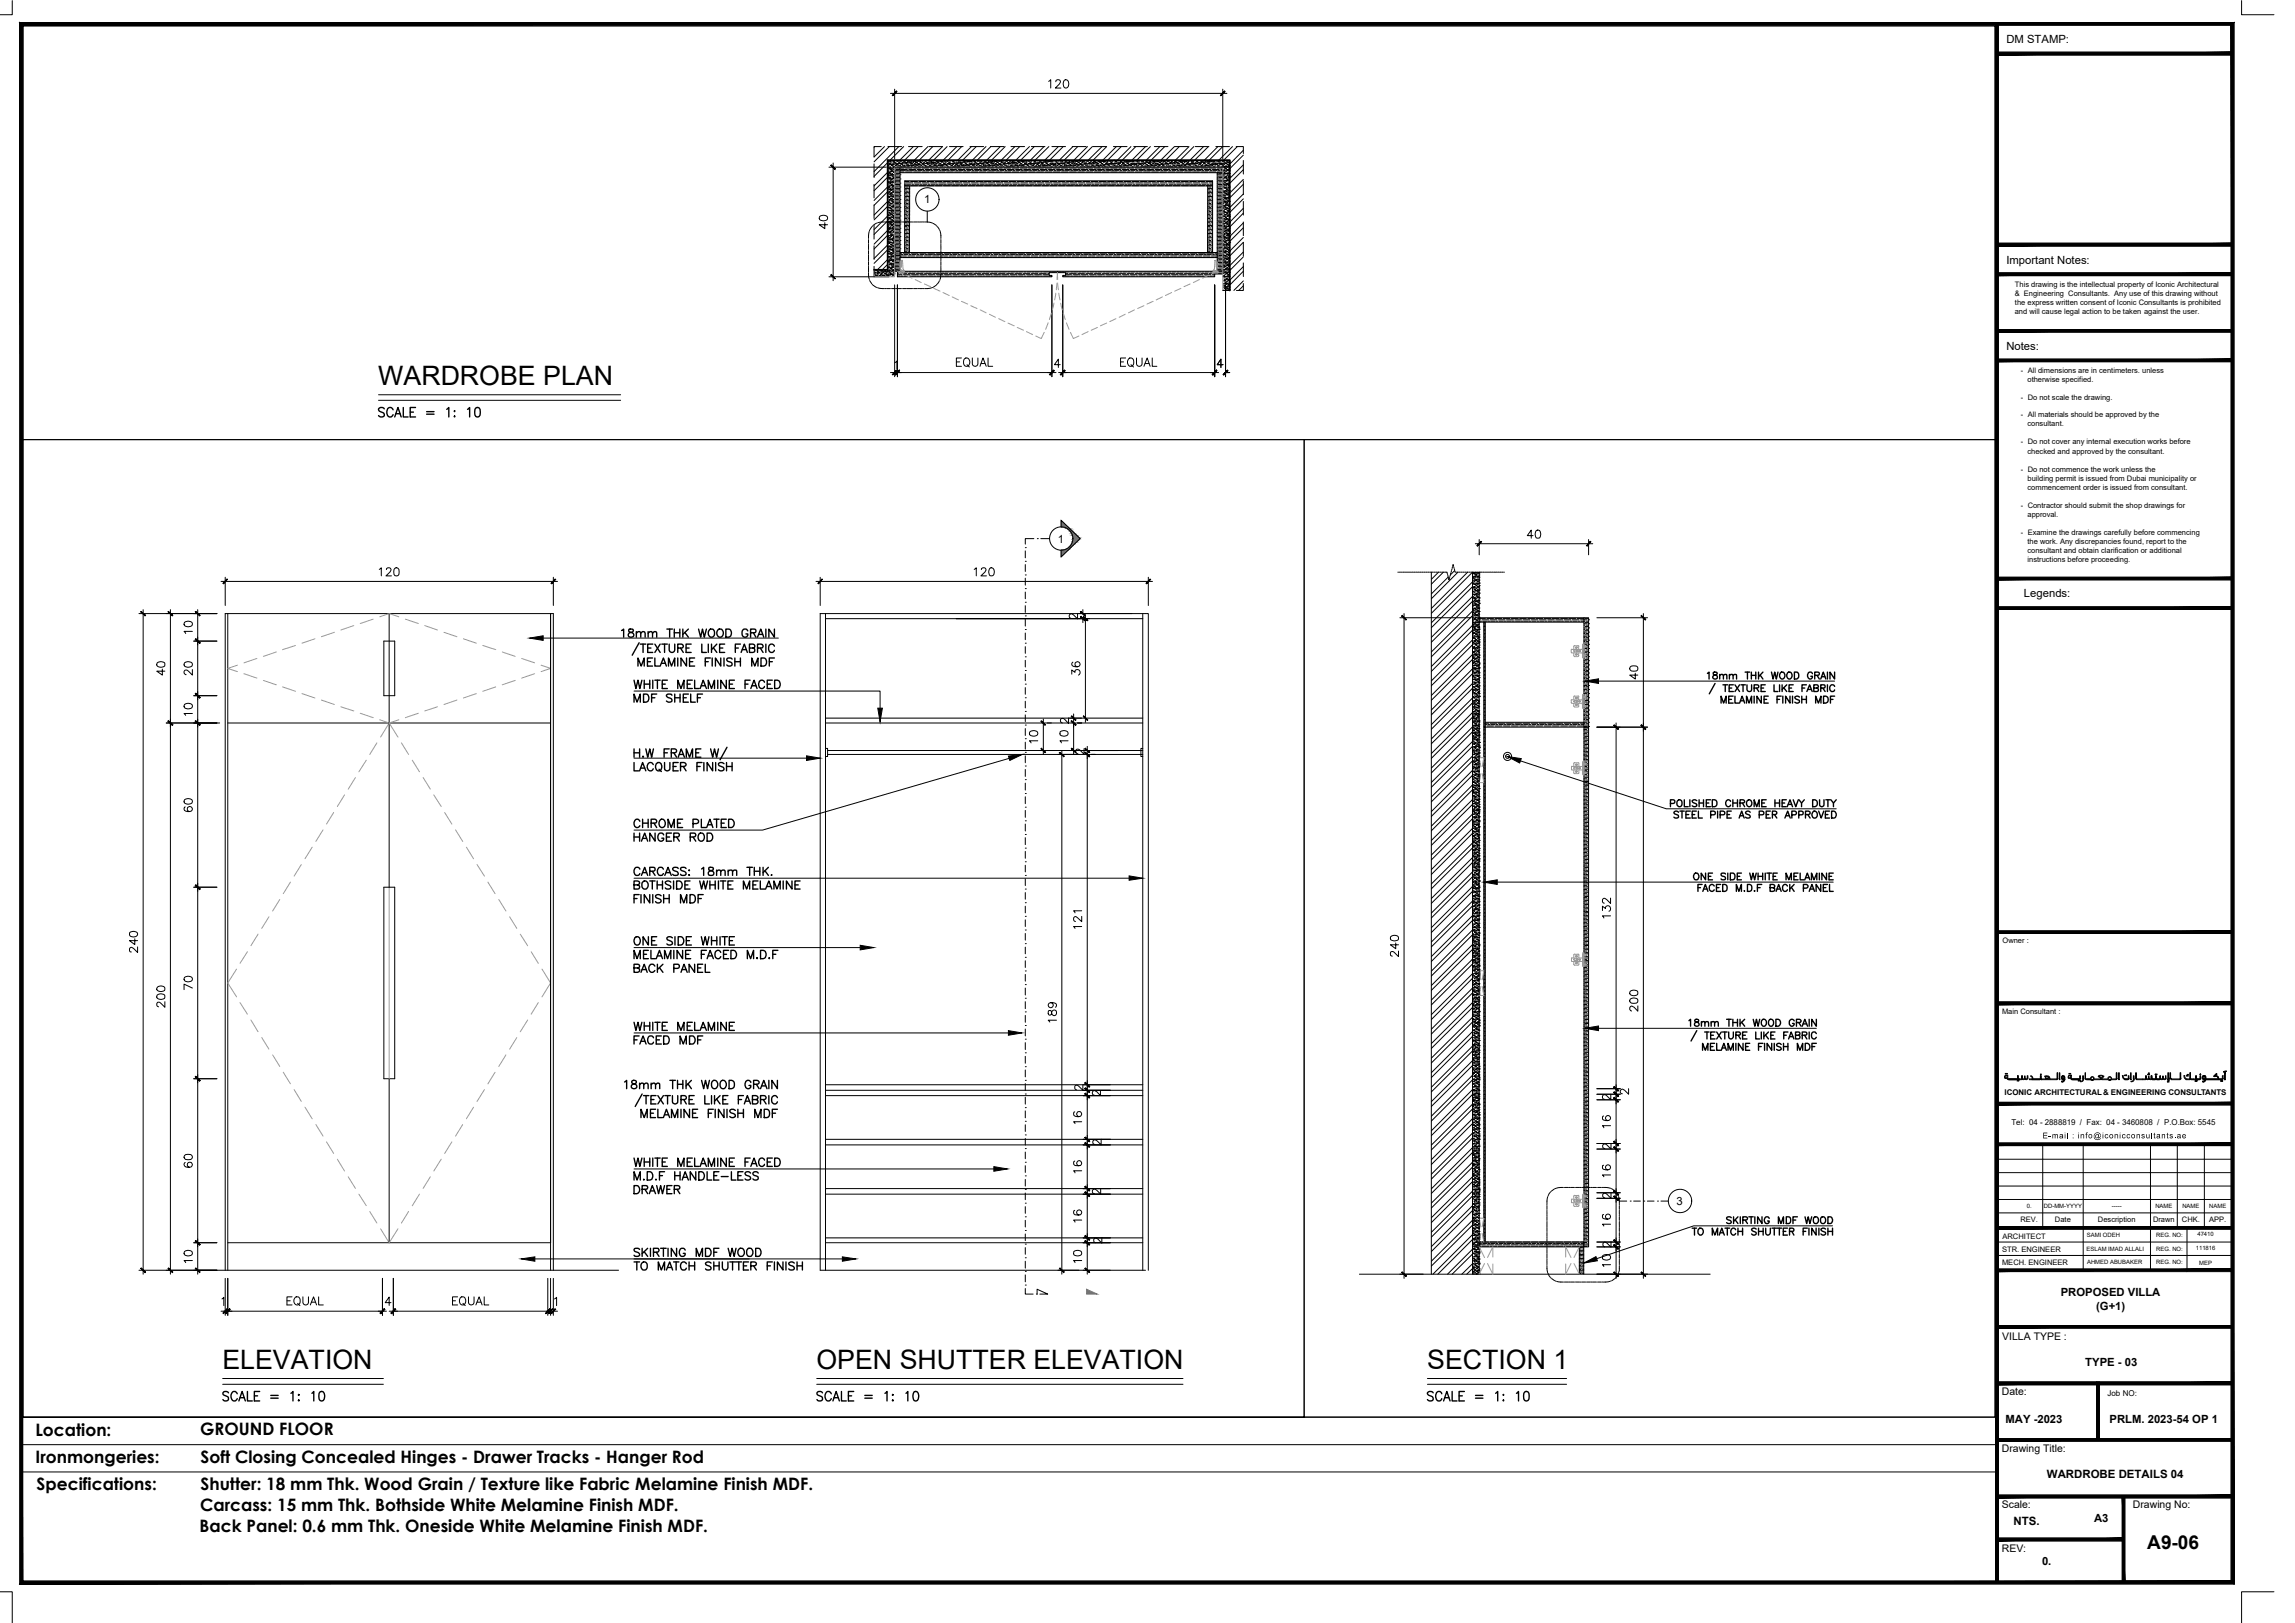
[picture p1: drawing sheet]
<svg xmlns="http://www.w3.org/2000/svg" width="420mm" height="297mm" viewBox="0 0 420 297" stroke-linecap="round" stroke-linejoin="round" font-family="sans-serif">
<defs><g id="words">
<g font-size="4.9">
<text x="69.3" y="70.5">WARDROBE PLAN</text>
<text x="40.7" y="250.6">ELEVATION</text>
<text x="149.5" y="250.6">OPEN SHUTTER ELEVATION</text>
<text x="261.3" y="250.6">SECTION 1</text>
</g>
<text font-size="3.5" x="393.1" y="283.6">A9-06</text>
<g font-size="3.1">
<text x="6.5" y="262.7">Location:</text>
<text x="36.6" y="262.7">GROUND FLOOR</text>
<text x="6.5" y="267.7">Ironmongeries:</text>
<text x="36.7" y="267.7">Soft Closing Concealed Hinges - Drawer Tracks - Hanger Rod</text>
<text x="6.7" y="272.7">Specifications:</text>
<text x="36.7" y="272.7">Shutter: 18 mm Thk. Wood Grain / Texture like Fabric Melamine Finish MDF.</text>
<text x="36.5" y="280.4">Back Panel: 0.6 mm Thk. Oneside White Melamine Finish MDF.</text>
<text x="36.6" y="276.6">Carcass: 15 mm Thk. Bothside White Melamine Finish MDF.</text>
</g>
<g font-size="2.1">
<text x="367.3" y="7.8">DM STAMP:</text>
<text x="169.2" y="37.2">1</text>
<text x="367.3" y="48.2">Important Notes:</text>
<text x="367.3" y="64">Notes:</text>
<text x="193.7" y="99.3">1</text>
<text x="370.5" y="109.3">Legends:</text>
<text x="306.9" y="220.5">3</text>
<text x="377.3" y="237.2">PROPOSED VILLA</text>
<text x="383.8" y="239.7">(G+1)</text>
<text x="381.8" y="250">TYPE - 03</text>
<text x="367.2" y="260.4">MAY -2023</text>
<text x="386.2" y="260.4">PRLM. 2023-54 OP 1</text>
<text x="374.7" y="270.5">WARDROBE DETAILS 04</text>
<text x="368.6" y="279">NTS.</text>
<text x="383.4" y="278.6">A3</text>
<text x="373.8" y="286.5">0.</text>
</g>
<g font-size="1.9">
<text x="366.6" y="245.3">VILLA TYPE :</text>
<text x="366.5" y="255.3">Date:</text>
<text x="366.5" y="265.7">Drawing Title:</text>
<text x="366.5" y="276">Scale:</text>
<text x="390.5" y="276">Drawing No:</text>
<text x="366.5" y="284">REV:</text>
</g>
<g font-size="1.5">
<text x="368.3" y="205.9">Tel: 04 - 2888819 / Fax: 04 - 3460808 / P.O.Box: 5545</text>
<text x="373.9" y="208.4">E-mail : info@iconicconsultants.ae</text>
<text x="385.8" y="255.5">Job NO:</text>
</g>
<g font-size="1.4">
<text x="368.9" y="52.4">This drawing is the intellectual property of Iconic Architectural</text>
<text x="368.9" y="54.1">&amp; Engineering Consultants. Any use of this drawing without</text>
<text x="368.9" y="57.4">and will cause legal action to be taken against the user.</text>
<text x="368.9" y="55.7">the express written consent of Iconic Consultants is prohibited</text>
<text x="370" y="68.2">- All dimensions are in centimeters. unless</text>
<text x="371.2" y="69.8">otherwise specified.</text>
<text x="370" y="73.1">- Do not scale the drawing.</text>
<text x="370" y="76.4">- All materials should be approved by the</text>
<text x="370" y="81.4">- Do not cover any internal execution works before</text>
<text x="371.2" y="78">consultant.</text>
<text x="371.2" y="83">checked and approved by the consultant.</text>
<text x="370" y="86.3">- Do not commence the work unless the</text>
<text x="371.2" y="88">building permit is issued from Dubai municipality or</text>
<text x="371.2" y="89.6">commencement order is issued from consultant.</text>
<text x="370" y="92.9">- Contractor should submit the shop drawings for</text>
<text x="371.2" y="94.6">approval.</text>
<text x="370" y="97.9">- Examine the drawings carefully before commencing</text>
<text x="371.2" y="99.5">the work. Any discrepancies found, report to the</text>
<text x="371.2" y="101.2">consultant and obtain clarification or additional</text>
<text x="371.2" y="102.8">instructions before proceeding.</text>
<text x="366.6" y="172.7">Owner :</text>
<text x="366.5" y="185.7">Main Consultant :</text>
<text x="367" y="200.4">ICONIC ARCHITECTURAL&amp; ENGINEERING CONSULTANTS</text>
<text x="366.6" y="226.7">ARCHITECT</text>
<text x="369.9" y="223.7">REV.</text>
<text x="376.2" y="223.7">Date</text>
<text x="384.1" y="223.7">Description</text>
<text x="394.2" y="223.7">Drawn</text>
<text x="399.5" y="223.7">CHK.</text>
<text x="404.5" y="223.7">APP.</text>
<text x="366.5" y="231.6">MECH. ENGINEER</text>
<text x="366.5" y="229.1">STR. ENGINEER</text>
</g>
<g font-size="1.1">
<text x="371.1" y="221.1">0.</text>
<text x="374.2" y="221.1">DD-MM-YYYY</text>
<text x="386.6" y="221.1">-----</text>
<text x="394.6" y="221.1">NAME</text>
<text x="399.5" y="221.1">NAME</text>
<text x="404.5" y="221.1">NAME</text>
<text x="382.1" y="226.4">SAMI ODEH</text>
<text x="394.8" y="226.5">REG. NO:</text>
<text x="402.3" y="226.3">47410</text>
<text x="382" y="228.9">ESLAM IMAD ALLALI</text>
<text x="382.1" y="231.3">AHMED ABUBAKER</text>
<text x="394.8" y="231.4">REG. NO:</text>
<text x="394.8" y="228.9">REG. NO:</text>
<text x="402" y="228.8">111816</text>
<text x="402.6" y="231.5">MEP</text>
</g>
</g></defs>
<!-- layer: DIM IN -->
<g fill="none" stroke="#000" stroke-width=".18">
<path d="M163 17.1h61.6M163.8 16.3v12.8M192 14.9l.4-.3v1.5M193.3 15l.1-.3a.44 .44 0 0 1 .7 0 .44 .44 0 0 1-.2 .7l-.7 .7h1M194.9 14.7a.48 .48 0 0 1 .7 .2 .7 .7 0 0 1 0 .8 .7 .7 0 0 1-.7 .3 1.18 1.18 0 0 1 0-1.3zM223.9 16.3v12.8M150.1 39.6a.97 .97 0 0 1 1.4 .2v.2a.89 .89 0 0 1-1.5 0zM151.8 30.6h10.5M152.5 29.8v21.6M151 40.8v1.1l-1-.8h1.5M151.8 50.7h11M163.8 52.1v16.8"/>
<path d="M164.3 52.1v16.8M192.6 52.1v16.8M194.6 52.1v16.8M222.4 52.1v16.8M224.4 52.1v16.8M163 68.2h30.3M163.8 66.4l.4-.3v1.4M175.1 66.2h.6M176 65.5h-.9v1.5h.9M176.5 65.7a.69 .69 0 0 1 1 .2 .69 .69 0 0 1-.1 .9 .61 .61 0 0 1-.8 .1 .61 .61 0 0 1-.2-.8zM177 66.7l.5 .5M178 65.5v1.1a.52 .52 0 0 0 .5 .4 .52 .52 0 0 0 .5-.4v-1.1"/>
<path d="M179.4 67l.6-1.5 .6 1.5M179.6 66.5h.7M180.9 65.5v1.5h.8M193.8 68.2h29.3M194.1 66.7h-1.1l.8-1v1.6M205.1 66.2h.6M206.1 65.5h-1v1.5h1M206.6 65.7a.61 .61 0 0 1 .8 0 .61 .61 0 0 1 .2 .7 .57 .57 0 0 1-.6 .7 .57 .57 0 0 1-.6-.7zM207.1 66.7l.4 .5M208.1 65.5v1.1a.52 .52 0 0 0 .5 .4 .52 .52 0 0 0 .5-.4v-1.1M209.4 67l.6-1.5 .6 1.5M209.6 66.5h.8"/>
<path d="M210.9 65.5v1.5h.9M223.9 66.7h-1.1l.7-1v1.6M224.4 68.2h.7M270.1 99.5h21.5M270.8 98.7v2.8M280.7 98h-1.1l.7-1v1.5M281.3 97.1a.48 .48 0 0 1 .7 .2 .7 .7 0 0 1 .1 .9 .7 .7 0 0 1-.8 .3 1.18 1.18 0 0 1 0-1.4zM290.8 98.7v2.8M25.4 112.3h14.3M26.2 111.6v121.6M31.2 111.6v121.6M33.8 113.9a.99 .99 0 0 1 1.4 .2v.2a.89 .89 0 0 1-1.5 0z"/>
<path d="M35.2 115.6h-1.5l.3 .3M35.5 117.3h4.2M36.2 111.6v121.6M40.5 106.4h61.6M41.2 105.6v5.2M69.4 104.2l.4-.3v1.5M70.7 104.3l.1-.3 .2-.1 .5 .1a.49 .49 0 0 1-.1 .7l-.7 .7h1M72.3 104a.48 .48 0 0 1 .7 .2v.9a.51 .51 0 0 1-.9 0v-.9zM101.3 105.6v5.2M149.4 106.4h61.6M150.2 105.6v5.2M175 113.2h24.5"/>
<path d="M178.4 104.2l.3-.3v1.5M179.7 104.3a.43 .43 0 0 1 .4-.4 .43 .43 0 0 1 .4 .3l-.2 .5-.7 .7h1M181.2 104a.48 .48 0 0 1 .7 .2 .7 .7 0 0 1 .1 .9 .7 .7 0 0 1-.8 .3 1.18 1.18 0 0 1 0-1.4zM197.3 112.3v1l-.7-.7a.44 .44 0 0 0-.8-.1 .44 .44 0 0 0 .2 .7h.1M197.5 112.3h9.7M198.2 111.6v.7M198.2 113.2v.7M198.7 112.5v19.7M210.2 105.6v5.2M256.3 113.1h13M257 112.3v121.7M292.4 113.1h9.2"/>
<path d="M300.9 112.3v121.7M28.8 121.3a1.16 1.16 0 0 1 1.3 0 .55 .55 0 0 1-.2 .7 .7 .7 0 0 1-.8 .1 .7 .7 0 0 1-.3-.8zM29.7 122.5v1.1l-1-.8h1.5M30.4 132.3h9.8M33.8 128.9a.99 .99 0 0 1 1.4 .2v.2a.89 .89 0 0 1-1.5 0zM33.8 121.3a.99 .99 0 0 1 1.4 .2v.2a.89 .89 0 0 1-1.5 0zM35.2 130.6h-1.5l.3 .3M35.2 122.5v1.1l-.9-.9-.3-.1-.3 .3v.3l.4 .3M35.5 127.3h4.2M188.6 133.9a.97 .97 0 0 1 1.4 .2v.2a.89 .89 0 0 1-1.5 0zM190 135.6h-1.5l.3 .4M190.2 137.4h2.7"/>
<path d="M191 131.6v6.5M191.7 132.3h.8M193.7 138.1h3.8M194.1 133.9a.97 .97 0 0 1 1.4 .2v.2a.85 .85 0 0 1-1.4 0zM194.4 137.4v95.8M195.5 135.6h-1.4l.2 .4M195.6 131.4v1l-.7-.7-.3-.2h-.3l-.2 .2v.3l.4 .3M195.8 137.4h9M195.8 131.4h2.2M196.2 123.4v-.8l.6 .4a.5 .5 0 0 1 .8-.4 .5 .5 0 0 1 0 .9l-.2 .1M196.4 121.2a.41 .41 0 0 0-.2 .4 .41 .41 0 0 0 .3 .3 .88 .88 0 0 0 1.2-.3 .46 .46 0 0 0-.4-.5 .46 .46 0 0 0-.5 .4 .46 .46 0 0 0 .4 .5M196.6 130.7v.7"/>
<path d="M196.6 131.6v6.5M197.3 132.3h.7M198.5 137v1l-1-.9h-.4a.44 .44 0 0 0-.2 .5 .44 .44 0 0 0 .4 .4M199.1 136.6v96.6M199.8 138.1h.7M292.4 133.1h9.2M295.9 132.3v101.7M298.4 122.1l.3-.2h.9a.51 .51 0 0 1 0 .9h-.4a.61 .61 0 0 1-.8-.5zM299.4 123.2v1.1l-1-.7h1.4M33.8 146.4a.99 .99 0 0 1 1.4 .2v.2a.89 .89 0 0 1-1.5 0zM33.9 147.7h-.1a.47 .47 0 0 0 .2 .7 .88 .88 0 0 0 1.2-.3 .46 .46 0 0 0-.4-.5 .46 .46 0 0 0-.5 .4 .46 .46 0 0 0 .4 .5M23.7 170.7a.97 .97 0 0 1 1.5 .2 .78 .78 0 0 1-.7 .6 .78 .78 0 0 1-.8-.5z"/>
<path d="M24.7 171.8v1.1l-1-.7h1.5M25.2 173.3v1l-.7-.7a.43 .43 0 0 0-.8 0v.5l.3 .1M33.8 178.9a.99 .99 0 0 1 1.4 .2v.2a.89 .89 0 0 1-1.5 0zM35.5 162.4h4.2M198 169.6h-1.4l.2 .3M198 167.7v1l-1-.9h-.3l-.1 .5 .3 .3M198 166.7h-1.4l.2 .4M254.6 171.4a.9 .9 0 0 1 1.4 .2v.4a1.24 1.24 0 0 1-1.4 0zM255.5 172.6v1l-.9-.7h1.4M256 174.1v1l-.9-.9-.3-.1a.43 .43 0 0 0-.3 .5 .43 .43 0 0 0 .4 .4M293.4 166.7v-.9l.5 .5a.47 .47 0 0 1 .5-.5 .47 .47 0 0 1 .5 .4 .42 .42 0 0 1-.3 .6M294.9 167.6h-1.5l.2 .4"/>
<path d="M294.9 164.4v.9l-.8-.7a.43 .43 0 0 0-.7 0v.5l.3 .2M28.8 182.1a1.16 1.16 0 0 1 1.3 0 .55 .55 0 0 1-.2 .7 .7 .7 0 0 1-.8 .1 .7 .7 0 0 1-.3-.8zM28.8 180.7a.87 .87 0 0 1 1.4 .2l-.1 .4a.97 .97 0 0 1-1.4-.3zM30.2 183.3v1l-1.1-.9-.3 .1-.1 .2 .1 .4 .2 .2M35.2 180.8l-1.5-.7v1M35.5 197.4h4.2M192 185a.58 .58 0 0 0 .1 .8l.4-.2a.54 .54 0 0 1 .2-.6 .54 .54 0 0 1 .6 0 .62 .62 0 0 1-.2 .9 .58 .58 0 0 1-.6-.7l-.1-.2zM192.4 183.5a.47 .47 0 0 1 .4 .6 .47 .47 0 0 1-.7 .2 .47 .47 0 0 1 0-.7 .83 .83 0 0 1 1.3 .5l-.2 .2M193.4 186.7h-1.5l.3 .4M198.2 198.5v1l-.9-.8-.3-.1-.2 .1v.5l.3 .3M198.3 199.5h5M198.3 198.5h5"/>
<path d="M201.5 199.5v1l-.7-.7-.4-.2-.3 .1-.1 .2 .1 .5h.2M292.4 199.2h4.2M298.2 199.2v1.1l-.8-.8a.44 .44 0 0 0-.4-.2 .44 .44 0 0 0-.4 .3l.1 .5 .3 .1M298.4 182.9a1.16 1.16 0 0 1 1.4 0 .57 .57 0 0 1-.2 .7h-.4a.61 .61 0 0 1-.8-.5zM298.4 181.4a1.16 1.16 0 0 1 1.4 0 .55 .55 0 0 1-.2 .7 .7 .7 0 0 1-.8 .1 .7 .7 0 0 1-.4-.8zM299.8 184.1v1l-.6-.8-.4-.2-.3 .1-.1 .5 .3 .3M33.8 211.5l.2-.2h.9a.48 .48 0 0 1 .3 .5 .48 .48 0 0 1-.3 .4h-.4a.61 .61 0 0 1-.8-.5zM33.9 212.8a.43 .43 0 0 0-.1 .6 .84 .84 0 0 0 1.4-.3 .48 .48 0 0 0-.5-.4 .48 .48 0 0 0-.4 .5 .48 .48 0 0 0 .4 .4M196.8 212.5l-.2 .1a.57 .57 0 0 0 .2 .7 1.16 1.16 0 0 0 1.2-.2 .47 .47 0 0 0-.3-.6 .47 .47 0 0 0-.6 .3 .47 .47 0 0 0 .4 .5M196.8 203.5l-.2 .1a.57 .57 0 0 0 .2 .7 .85 .85 0 0 0 1.2-.4 .48 .48 0 0 0-.4-.5 .48 .48 0 0 0-.5 .5 .48 .48 0 0 0 .4 .5M198 214.3h-1.4l.2 .4M198 205.3h-1.4l.2 .3"/>
<path d="M198.3 218.6h5M198.3 217.5h5M198.3 209.5h5M198.3 208.5h5M198.3 200.5h5M201.5 217.5v1.1l-.7-.8a.44 .44 0 0 0-.7 0 .44 .44 0 0 0 .2 .7h.1M201.6 208.5v1l-.7-.7a.44 .44 0 0 0-.5-.2 .44 .44 0 0 0-.3 .3l.1 .4 .2 .2M292.4 219.3h4.2M292.4 218.3h4.2M292.4 210.3h4.2M292.4 209.3h4.2M292.4 201.3h4.2"/>
<path d="M292.4 200.3h4.2M293.6 213.3h-.2a.55 .55 0 0 0 .2 .7 .88 .88 0 0 0 1.3-.3 .46 .46 0 0 0-.5-.5 .46 .46 0 0 0-.5 .4 .46 .46 0 0 0 .4 .5M293.6 204.2l-.2 .1a.51 .51 0 0 0 .2 .7 .88 .88 0 0 0 1.3-.3 .46 .46 0 0 0-.5-.5 .46 .46 0 0 0-.5 .4 .46 .46 0 0 0 .4 .5M294.9 215h-1.5l.2 .4M294.9 206h-1.5l.2 .4M294.9 200.3v1l-.9-.9-.3-.1-.2 .1-.1 .5 .4 .3M294.9 218.3v1l-.9-.9h-.3l-.3 .2v.3l.4 .3M294.9 209.3v1l-.9-.9h-.3l-.3 .2v.3l.4 .3M25.4 232.5h14.3M33.8 229.1a.95 .95 0 0 1 1.4 .2v.1a.89 .89 0 0 1-1.5 0zM35.2 230.7h-1.5l.3 .4M35.5 227.4h4.2"/>
<path d="M40.5 240h30.2M40.6 237.7l.4-.3v1.6M41.2 234v6.7M41.7 234v6.7M52.5 238.1h.6M53.5 237.3h-1v1.5h1M54.1 237.4a.75 .75 0 0 1 .9 .5 .75 .75 0 0 1-.5 .9 .79 .79 0 0 1-.7-.5 .79 .79 0 0 1 .3-.9zM54.5 238.5l.4 .5M55.5 237.3v1.1a.52 .52 0 0 0 .5 .4 .52 .52 0 0 0 .5-.4v-1.1M56.8 238.8l.6-1.5 .6 1.5M57 238.3h.7M58.3 237.3v1.5h.9"/>
<path d="M70 234v6.7M71.2 240h29.8M71.6 238.4h-1.1l.7-1v1.5M72 234v6.7M82.8 238.1h.6M83.8 237.3h-1v1.5h1M84.2 237.6a.56 .56 0 0 1 .7-.2 .56 .56 0 0 1 .4 .5v.4a.57 .57 0 0 1-.6 .6 .57 .57 0 0 1-.6-.6zM84.8 238.5l.4 .5M85.8 237.3v1.1a.52 .52 0 0 0 .5 .4 .52 .52 0 0 0 .5-.4v-1.1M87.1 238.8l.6-1.5 .6 1.5M87.3 238.3h.8M88.6 237.3v1.5h.9"/>
<path d="M100.3 234v6.7M100.8 234v6.7M101.3 240h.8M101.3 234v6.7M101.5 237.7l.4-.3v1.6M193.7 232.5h3.8M196.6 229.1a.94 .94 0 0 1 1.4 .2v.1a.85 .85 0 0 1-1.4 0zM196.8 221.5l-.2 .1a.57 .57 0 0 0 .2 .7 1.16 1.16 0 0 0 1.2-.1 .47 .47 0 0 0-.3-.7 .47 .47 0 0 0-.6 .3 .47 .47 0 0 0 .4 .6M198 230.7h-1.4l.2 .4M198 223.3h-1.4l.2 .4M198.3 232.5h5M198.3 227.4h5"/>
<path d="M198.3 226.6h5M201.7 226.5v1l-.7-.7-.3-.2h-.3l-.2 .3 .1 .4 .3 .1M256.3 233.2h4.3M292.4 228.2h4.2M292.4 233.2h9.2M292.4 227.3h4.2M293.4 229.8a.97 .97 0 0 1 1.5 .2v.2a.85 .85 0 0 1-1.5 0zM293.6 222.3a.42 .42 0 0 0-.2 .4 .42 .42 0 0 0 .2 .3 .88 .88 0 0 0 1.3-.3 .46 .46 0 0 0-.5-.5 .46 .46 0 0 0-.5 .4 .46 .46 0 0 0 .4 .5M294.9 231.5h-1.5l.2 .3M294.9 224.1h-1.5l.2 .3M294.9 227.3v.9l-.7-.7a.44 .44 0 0 0-.6-.1l-.1 .5 .3 .3"/>
</g>
<!-- layer: WALL-01 -->
<g fill="#000" stroke="#000" stroke-width=".18">
<path d="M164.1 16.7l-.7 .8 .8-.8zM164.1 16.7l-.7 .8v-.1z"/>
<path d="M224.2 16.7l-.8 .7 .1 .1zM224.2 16.7h.1l-.8 .8z"/>
<path d="M152.1 30.3l.8 .7zM152.1 30.3l.1-.1 .7 .7z"/>
<path d="M152.2 50.2l-.1 .1 .8 .7zM152.1 50.3l.8 .7z"/>
<path d="M163.4 68.5v.1l.7-.8zM164.1 67.8h.1l-.8 .8z"/>
<path d="M164.6 67.8l-.6 .8zM164.6 67.8l-.6 .8-.1-.1z"/>
<path d="M164.6 67.8l-.6 .8zM164.6 67.8l-.6 .8-.1-.1z"/>
<path d="M192.2 68.5v.1l.7-.8zM192.9 67.8h.1l-.8 .8z"/>
<path d="M192.2 68.5v.1l.7-.8zM192.9 67.8h.1l-.8 .8z"/>
<path d="M194.9 67.8l-.7 .8 .8-.8zM194.9 67.8l-.7 .8-.1-.1z"/>
<path d="M194.9 67.8l-.7 .8 .8-.8zM194.9 67.8l-.7 .8-.1-.1z"/>
<path d="M222 68.5v.1l.7-.8zM222.7 67.8l-.7 .8z"/>
<path d="M222 68.5v.1l.7-.8zM222.7 67.8l-.7 .8z"/>
<path d="M222 68.5v.1l.7-.8zM222.7 67.8l-.7 .8z"/>
<path d="M224.7 67.8l-.7 .8 .8-.8zM224.7 67.8l-.7 .8-.1-.1z"/>
<path d="M224.7 67.8l-.7 .8 .8-.8zM224.7 67.8l-.7 .8-.1-.1z"/>
<path d="M271.1 99.1l-.6 .8 .7-.7zM270.4 99.9l.7-.8-.6 .8z"/>
<path d="M291.2 99.1l-.8 .8h.1zM291.2 99.1l.1 .1-.8 .7z"/>
<path d="M25.8 112l.7 .7 .1-.1zM25.8 112l.8 .6z"/>
<path d="M30.8 112l.7 .7 .1-.1zM30.8 112l.8 .6z"/>
<path d="M35.8 117l.8 .7-.7-.8zM35.8 117l.8 .7z"/>
<path d="M35.8 117l.8 .7zM35.8 117l.1-.1 .7 .8z"/>
<path d="M35.8 112l.7 .7 .1-.1zM35.8 112l.8 .6z"/>
<path d="M41.6 106l-.7 .8zM41.6 106l-.7 .8h-.1z"/>
<path d="M101.6 106l-.7 .8h.1zM101.6 106l.1 .1-.7 .7z"/>
<path d="M150.5 106l-.7 .8zM150.5 106l-.7 .8h-.1z"/>
<path d="M197.8 112l.8 .6zM197.8 112l.8 .7z"/>
<path d="M197.8 112.9l.8 .7zM197.8 112.9l.1-.1 .7 .8z"/>
<path d="M198.3 112.9l.8 .7zM198.4 112.8l.7 .8z"/>
<path d="M209.8 106.8h.1l.7-.8zM210.6 106l.1 .1-.8 .7z"/>
<path d="M256.6 112.7l.8 .8 .1-.1zM256.6 112.7l.1-.1 .8 .8z"/>
<path d="M300.4 112.7l.8 .8 .1-.1zM300.4 112.7l.1-.1 .8 .8z"/>
<path d="M30.8 132l.8 .7zM30.8 132l.8 .7h-.1z"/>
<path d="M30.8 132l.7 .7h.1zM30.8 132l.8 .7z"/>
<path d="M35.8 132l.8 .7zM35.8 132l.8 .7h-.1z"/>
<path d="M35.8 127l.8 .7-.7-.8zM35.8 127l.8 .7h-.1z"/>
<path d="M35.8 132l.7 .7h.1zM35.8 132l.8 .7z"/>
<path d="M35.8 127l.7 .7h.1zM35.8 127l.1-.1 .7 .8z"/>
<path d="M190.6 137l.8 .7-.7-.8zM190.6 137l.8 .7z"/>
<path d="M190.6 132l.7 .7h.1zM190.6 132l.8 .7z"/>
<path d="M194 137.7l.7 .8 .1-.1zM194 137.7l.8 .7z"/>
<path d="M196.1 137l.9 .7-.8-.8zM196.1 137l.9 .7z"/>
<path d="M196.2 131l-.1 .1 .9 .7zM196.1 131.1l.9 .7-.1 .1z"/>
<path d="M196.1 132l.8 .7h.1zM196.1 132l.9 .7z"/>
<path d="M196.1 132l.8 .7h.1zM196.1 132l.9 .7z"/>
<path d="M198.4 131l.7 .8zM198.3 131.1l.8 .7v.1z"/>
<path d="M198.7 136.9l-.1 .1 .9 .7zM198.6 137l.9 .7z"/>
<path d="M198.6 137.7l.8 .8 .1-.1zM198.6 137.7l.9 .7z"/>
<path d="M198.6 137.7l.8 .8 .1-.1zM198.6 137.7l.9 .7z"/>
<path d="M295.4 132.7l.8 .8 .1-.1zM295.4 132.7h.1l.8 .7z"/>
<path d="M300.5 132.7h-.1l.9 .7zM300.4 132.7l.9 .7-.1 .1z"/>
<path d="M300.4 132.7l.8 .8 .1-.1zM300.4 132.7h.1l.8 .7z"/>
<path d="M35.9 162h-.1l.8 .7zM35.8 162l.8 .7-.1 .1z"/>
<path d="M35.8 162l.7 .8 .1-.1zM35.8 162h.1l.7 .7z"/>
<path d="M35.8 197.1l.8 .7-.7-.8zM35.8 197.1l.8 .7-.1 .1z"/>
<path d="M35.8 197.1l.7 .8 .1-.1zM35.8 197.1l.1-.1 .7 .8z"/>
<path d="M198.7 199.1l-.1 .1 .9 .6zM198.6 199.2l.9 .6-.1 .1z"/>
<path d="M198.7 198.1l-.1 .1 .9 .7zM198.6 198.2l.9 .7-.1 .1z"/>
<path d="M198.7 198.1l-.1 .1 .9 .7zM198.6 198.2l.9 .7-.1 .1z"/>
<path d="M198.6 199.2l.8 .7 .1-.1zM198.6 199.2l.1-.1 .8 .7z"/>
<path d="M295.4 199.9l.9 .7-.8-.8zM295.4 199.9l.9 .7-.1 .1z"/>
<path d="M295.4 199l.9 .6-.8-.7zM295.4 199l.9 .6-.1 .1z"/>
<path d="M295.4 199l.9 .6-.8-.7zM295.4 199l.9 .6-.1 .1z"/>
<path d="M198.7 217.1l-.1 .1 .9 .7zM198.6 217.2l.9 .7-.1 .1z"/>
<path d="M198.7 217.1l-.1 .1 .9 .7zM198.6 217.2l.9 .7-.1 .1z"/>
<path d="M198.6 208.2l.9 .7zM198.6 208.2l.9 .7h-.1z"/>
<path d="M198.6 208.2l.9 .7zM198.6 208.2l.9 .7h-.1z"/>
<path d="M198.6 218.2l.8 .8 .1-.1zM198.6 218.2l.1-.1 .8 .8z"/>
<path d="M198.6 218.2l.8 .8 .1-.1zM198.6 218.2l.1-.1 .8 .8z"/>
<path d="M198.6 209.2l.8 .8 .1-.1zM198.6 209.2l.1-.1 .8 .8z"/>
<path d="M198.6 209.2l.8 .8 .1-.1zM198.6 209.2l.1-.1 .8 .8z"/>
<path d="M198.6 200.2l.8 .7h.1zM198.6 200.2l.1-.1 .8 .8z"/>
<path d="M198.6 200.2l.8 .7h.1zM198.6 200.2l.1-.1 .8 .8z"/>
<path d="M295.5 217.9l-.1 .1 .9 .6zM295.4 218l.9 .6-.1 .1z"/>
<path d="M295.5 217.9l-.1 .1 .9 .6zM295.4 218l.9 .6-.1 .1z"/>
<path d="M295.5 208.9h-.1l.9 .7zM295.4 208.9l.9 .7-.1 .1z"/>
<path d="M295.5 208.9h-.1l.9 .7zM295.4 208.9l.9 .7-.1 .1z"/>
<path d="M295.4 219l.8 .7 .1-.1zM295.4 219l.1-.1 .8 .7z"/>
<path d="M295.4 219l.8 .7 .1-.1zM295.4 219l.1-.1 .8 .7z"/>
<path d="M295.4 210l.9 .6zM295.4 210l.1-.1 .8 .7z"/>
<path d="M295.4 210l.9 .6zM295.4 210l.1-.1 .8 .7z"/>
<path d="M295.4 200.9l.8 .8 .1-.1zM295.4 200.9h.1l.8 .7z"/>
<path d="M295.4 200.9l.8 .8 .1-.1zM295.4 200.9h.1l.8 .7z"/>
<path d="M295.4 199.9l.8 .8 .1-.1zM295.4 199.9l.1-.1 .8 .8z"/>
<path d="M25.9 232.1h-.1l.8 .7zM25.8 232.1l.8 .7-.1 .1z"/>
<path d="M30.9 232.1h-.1l.8 .7zM30.8 232.1l.8 .7-.1 .1z"/>
<path d="M35.9 227.1h-.1l.8 .7zM35.8 227.1l.8 .7-.1 .1z"/>
<path d="M35.9 232.1h-.1l.8 .7zM35.8 232.1l.8 .7-.1 .1z"/>
<path d="M35.8 227.1l.7 .8 .1-.1zM35.8 227.1h.1l.7 .7z"/>
<path d="M42 239.6l-.6 .8 .7-.8zM42 239.6l-.6 .8z"/>
<path d="M42 239.6l-.6 .8 .7-.8zM42 239.6l-.6 .8z"/>
<path d="M72.3 239.6l-.6 .8 .7-.8zM72.3 239.6l-.6 .8-.1-.1z"/>
<path d="M72.3 239.6l-.6 .8 .7-.8zM72.3 239.6l-.6 .8-.1-.1z"/>
<path d="M101.6 239.6l-.6 .8 .7-.8zM101.6 239.6l-.6 .8-.1-.1z"/>
<path d="M194.1 232.1h-.1l.8 .7zM194 232.1l.8 .7-.1 .1z"/>
<path d="M198.7 232.1h-.1l.9 .7zM198.6 232.1l.9 .7-.1 .1z"/>
<path d="M198.7 226.1l-.1 .1 .9 .7zM198.6 226.2l.9 .7-.1 .1z"/>
<path d="M198.7 226.1l-.1 .1 .9 .7zM198.6 226.2l.9 .7-.1 .1z"/>
<path d="M198.6 227.1l.8 .8 .1-.1zM198.6 227.1h.1l.8 .7z"/>
<path d="M198.6 227.1l.8 .8 .1-.1zM198.6 227.1h.1l.8 .7z"/>
<path d="M256.7 232.8l-.1 .1 .9 .6zM256.6 232.9l.9 .6-.1 .1z"/>
<path d="M295.5 232.8l-.1 .1 .9 .6zM295.4 232.9l.9 .6-.1 .1z"/>
<path d="M295.4 227l.9 .7-.8-.8zM295.4 227l.9 .7h-.1z"/>
<path d="M295.4 227l.9 .7-.8-.8zM295.4 227l.9 .7h-.1z"/>
<path d="M295.4 227.9l.8 .7 .1-.1zM295.4 227.9l.1-.1 .8 .7z"/>
<path d="M295.4 227.9l.8 .7 .1-.1zM295.4 227.9l.1-.1 .8 .7z"/>
<path d="M300.5 232.8l-.1 .1 .9 .6zM300.4 232.9l.9 .6-.1 .1z"/>
<path d="M40.8 240.3l.1 .1 .7-.8zM41.6 239.6l-.7 .8z"/>
<path d="M69.6 240.3l.1 .1 .7-.8zM70.4 239.6l-.7 .8z"/>
<path d="M69.6 240.3l.1 .1 .7-.8zM70.4 239.6l-.7 .8z"/>
<path d="M100.6 239.6l-.7 .8zM100.6 239.6h.1l-.8 .8z"/>
<path d="M100.4 240.3l.1 .1 .6-.8zM101.1 239.6h.1l-.7 .8z"/>
</g>
<!-- layer: WALL-03 -->
<g fill="none" stroke="#000" stroke-width=".18">
<path d="M4.2 4.8h361v75.7h-361zM159 49.9l.1 1.2M159 43.7v.1M159 43.9v.6M159 44.6v.2M159 44.9v.6M159 45.7v.1M159 45.9v.7M159 46.7v.1M159 46.9v.6M159 47.7v.1M159 47.9v.6"/>
<path d="M159 48.7v.1M159 48.9v.7M159 49.6v.2M159.1 42.4l-.1 1.1M159.2 51.2v.1M159.2 42.1v.1M159.3 51.4l.3 .5M159.6 41.5l-.3 .5M159.7 52.1h.1M159.8 41.3l-.1 .1M159.9 52.2l.5 .4M160.4 40.9l-.5 .3"/>
<path d="M160.5 52.6h.1M160.6 40.8h-.1M160.7 52.7l1.2 .1M161.9 40.6l-1.2 .2M162.1 52.8h.1M162.1 40.6h.1M162.3 52.8h.6M162.3 40.6h.6M163.1 52.8h.1M163.1 40.6h.1M163.3 52.8h.6M163.3 40.6h.6"/>
<path d="M164 52.8h.2M164 40.6h.2M164.3 52.8h.6M164.3 40.6h.6M165.1 52.8h.1M165.1 40.6h.1M165.3 52.8h.6M165.3 40.6h.6M166.1 52.8h.1M166.1 40.6h.1M166.3 52.8h.6M166.3 40.6h.6"/>
<path d="M167 52.8h.2M167 40.6h.2M167.3 52.8h.6M167.3 40.6h.6M168.1 52.8h.1M168.1 40.6h.1M168.3 52.8h.6M168.3 40.6h.6M169 52.8h.2M169 40.6h.2M169.3 40.6l1.2 .2M170.5 52.7l-1.2 .1"/>
<path d="M170.6 40.8h.1M170.7 52.6h-.1M170.9 40.9l.5 .3M171.4 52.2l-.5 .4M171.4 41.3l.1 .1M171.5 52l-.1 .1M171.6 41.5l.4 .5M172 51.4l-.4 .5M172 42.1l.1 .1M172.1 51.2l-.1 .1M172.1 42.4l.2 1.1M172.3 49.9l-.2 1.2"/>
<path d="M172.3 43.7v.1M172.3 43.9v.6M172.3 44.6v.2M172.3 44.9v.6M172.3 45.7v.1M172.3 45.9v.7M172.3 46.7v.1M172.3 46.9v.6M172.3 47.7v.1M172.3 47.9v.6M172.3 48.7v.1M172.3 48.9v.7"/>
<path d="M172.3 49.6v.2M69.3 72.2h44.3M69.3 73.3h44.3M238.8 80.5h126.4v178.9h-126.4zM262 104.7v128.5M269.6 104.7v128.5M283.3 219.1l-.1 1.2M283.5 218.8l-.1 .1M283.8 218.2l-.3 .5M284 218l-.1 .1M284.6 217.6l-.5 .3M284.9 217.5h-.2"/>
<path d="M286.2 217.3l-1.3 .2M286.3 217.3h.1M286.6 217.3h.5M287.3 217.3h.1M287.5 217.3h.7M288.3 217.3h.1M288.5 217.3h.7M289.3 217.3h.1M289.6 217.3h.6M290.3 217.3h.1M290.5 217.3h.7M291.3 217.3h.1"/>
<path d="M291.5 217.3h.7M292.3 217.3h.1M292.5 217.3h.7M293.3 217.3h.1M293.5 217.3l1.2 .2M294.9 217.5h.1M295.1 217.6l.5 .3M295.7 218l.1 .1M295.9 218.2l.3 .5M296.2 218.8l.1 .1M296.3 219.1l.2 1.2M36.2 232.5h77"/>
<path d="M150.2 232.5h59.5M248.9 233.2h64.2M283.2 231.7l.1 1.2M283.2 220.4v.1M283.2 220.7v.6M283.2 221.4v.2M283.2 221.7v.6M283.2 222.4v.1M283.2 222.7v.6M283.2 223.4v.1M283.2 223.7v.6M283.2 224.4v.1"/>
<path d="M283.2 224.6v.7M283.2 225.4v.1M283.2 225.7v.6M283.2 226.4v.2M283.2 226.7v.6M283.2 227.4v.1M283.2 227.7v.6M283.2 228.4v.1M283.2 228.7v.6M283.2 229.4v.2M283.2 229.6v.7M283.2 230.4v.1"/>
<path d="M283.2 230.7v.6M283.2 231.4v.1M283.4 233l.1 .2M283.5 233.2l.3 .6M283.9 233.9l.1 .1M284.1 234l.5 .4M284.7 234.4l.2 .1M285 234.5l1.2 .1M286.3 234.6h.1M286.6 234.6h.5M287.3 234.6h.1M287.5 234.6h.7"/>
<path d="M288.3 234.6h.1M288.5 234.6h.7M289.3 234.6h.1M289.6 234.6h.6M290.3 234.6h.1M290.5 234.6h.7M291.3 234.6h.1M291.5 234.6h.7M292.3 234.6h.1M292.5 234.6h.7M293.3 234.6h.1M294.7 234.5l-1.2 .1"/>
<path d="M295 234.4l-.1 .1M295.6 234l-.5 .4M295.8 233.9l-.1 .1M296.2 233.2l-.3 .6M296.3 233l-.1 .1M296.5 231.7l-.2 1.2M296.5 220.4v.1M296.5 220.7v.6M296.5 221.4v.2M296.5 221.7v.6M296.5 222.4v.1M296.5 222.7v.6"/>
<path d="M296.5 223.4v.1M296.5 223.7v.6M296.5 224.4v.1M296.5 224.6v.7M296.5 225.4v.1M296.5 225.7v.6M296.5 226.4v.2M296.5 226.7v.6M296.5 227.4v.1M296.5 227.7v.6M296.5 228.4v.1M296.5 228.7v.6"/>
<path d="M296.5 229.4v.2M296.5 229.6v.7M296.5 230.4v.1M296.5 230.7v.6M296.5 231.4v.1M4.2 259.4v-178.9h234.6v178.9h-234.6h361M40.8 252.3h29.4M40.8 253.4h29.4M149.5 252.3h67.1M149.5 253.4h67.1M261.3 252.3h25.5M261.3 253.4h25.5"/>
<path d="M4.2 269.4h361M4.2 264.4h361"/>
</g>
<!-- layer: CABINET -->
<g fill="none" stroke="#000" stroke-width=".18">
<path d="M165.6 34h56.4M166.5 34v12.2M221.1 34v12.2M164.8 47.1h58M164.8 46.2h58M165.6 46.2l.1-13.1h56.3v13.1M41.7 112.3v120.2M70.3 117.3h2v10h-2zM71.2 112.3v50.1M100.8 112.3v120.2M151.1 112.3v120.2M151.1 113.2h58.1"/>
<path d="M209.2 112.3v120.2M270.8 113.9h19.2M270.8 113.1h19.2M271.7 113.9v19.2h.2v-19.2M290 113.1h.8v20h-.8zM41.7 132.3h59.1M151.1 137h.4v1.5h-.4M151.1 132.3h58.1M151.1 131.4h58.1M151.5 137.4h57.7M151.5 138.1h57.7M209.2 137h-.3v1.5h.3"/>
<path d="M271.9 132.2h18.1M271.9 133.1h18.1M290 133.1h.8v95.1h-.8zM70.3 162.4h2v35h-2zM71.2 197.4v30M151.1 199.5h58.1M151.1 198.5h58.1M151.1 208.5h58.1M151.1 218.6h58.1M151.1 209.5h58.1M151.1 217.5h58.1M151.1 200.5h58.1"/>
<path d="M41.2 232.5v-120.2h60.1v120.2M41.7 227.4h59.1M150.2 232.5v-120.2h60v120.2M151.1 227.4h58.1M151.1 226.6h58.1M270.8 227.3h19.1v.9h-19.1M271.7 227.3v-94.2h.2v94.2M289.1 228.2v5M289.9 228.2v5"/>
<circle cx="276" cy="138.4" r=".74"/>
<circle cx="276" cy="138.4" r=".36"/>
</g>
<!-- layer: HIDDEN -->
<g fill="none" stroke="#9a9a9a" stroke-width=".18">
<path d="M164.3 49.6l1 .5M165.9 50.4l1.1 .5M167.6 51.2l1.1 .5M169.2 52l1.2 .5M170.9 52.8l1.2 .5M172.6 53.5l1.2 .6M174.3 54.3l1.2 .6M176 55.1l1.2 .6M177.7 56l1.2 .5M179.5 56.7l1.1 .6M181.1 57.5l1.1 .6M182.8 58.3l1.2 .6"/>
<path d="M184.5 59.1l1.2 .5M186.2 59.9l1.2 .5M191.9 59.1l-.5 1.2M192.5 57.3l-.4 1.2M193 55.5l-.3 1.2M193.3 53.7l-.2 1.2M193.5 51.8l-.1 1.2M193.5 51.2l.1-1.3v1.3M193.6 51.8l.2 1.2M193.8 53.7l.3 1.2M194.2 55.5l.3 1.2M194.6 57.3l.4 1.2"/>
<path d="M195.2 59.1l.5 1.2M200.9 59.9l-1.1 .5M202.6 59.1l-1.1 .5M204.3 58.3l-1.1 .6M206 57.5l-1.1 .6M207.7 56.7l-1.1 .6M209.4 56l-1.1 .5M211.1 55.1l-1.1 .6M212.8 54.3l-1.1 .6M214.5 53.5l-1.1 .6M216.2 52.8l-1.1 .5M217.9 52l-1.2 .5"/>
<path d="M219.6 51.2l-1.1 .5M221.3 50.4l-1.1 .5M222.8 49.6l-.9 .5M187.9 60.7l1.2 .5M191.2 60.8l-.6 1.2-1-.5M196 60.8l.5 1.2 1-.5M199.2 60.7l-1.1 .5M50.6 119.3l-2.4 .8M54.1 118.1l-2.4 .8M57.7 116.9l-2.4 .8M61.2 115.7l-2.4 .8M64.8 114.5l-2.4 .8"/>
<path d="M68.3 113.3l-2.3 .8M69.5 112.9l1.7-.6 1.8 .6M74.2 113.3l2.4 .8M77.8 114.5l2.3 .8M81.3 115.7l2.4 .8M84.8 116.9l2.4 .8M88.4 118.1l2.4 .8M91.9 119.3l2.4 .8M43.5 121.7l-1.8 .6 1.8 .6M44.7 123.3l2.3 .8M47 120.5l-2.3 .8M48.2 124.5l2.4 .8"/>
<path d="M51.7 125.7l2.4 .8M55.3 126.9l2.4 .8M58.8 128.1l2.4 .8M62.4 129.4l2.4 .7M66 130.5l2.3 .8M67.1 139.1l-1.4 2.2M69 136l-1.3 2.1M69.5 131.7l1.7 .6M71.2 132.3l-1.5 2.6M71.2 132.3l1.7 2.6M73 131.7l-1.8 .6M73.5 136l1.3 2.1"/>
<path d="M75.5 139.1l1.3 2.2M76.6 130.5l-2.4 .8M80.1 129.4l-2.3 .7M83.7 128.1l-2.4 .8M87.2 126.9l-2.4 .8M90.8 125.7l-2.4 .8M94.3 124.5l-2.4 .8M95.5 120.5l2.4 .8M97.9 123.3l-2.4 .8M99.1 121.7l1.7 .6-1.7 .6M55.2 158.2l-1.4 2.1M57.1 155.1l-1.3 2.1"/>
<path d="M59.1 151.9l-1.3 2.1M61.1 148.7l-1.3 2.1M63.1 145.5l-1.3 2.1M65.1 142.3l-1.3 2.1M77.5 142.3l1.3 2.1M79.4 145.5l1.4 2.1M81.4 148.7l1.3 2.1M83.4 151.9l1.3 2.1M85.4 155.1l1.3 2.1M87.3 158.2l1.4 2.1M271.1 140.3l-.3-1.6h.9l-.3 1.6M271.1 141.6l-.3 1.6h.9l-.3-1.6"/>
<path d="M43.3 177.4l-1.6 2.5 1.6 2.5M45.3 174.2l-1.4 2.1M47.2 171l-1.3 2.1M49.2 167.8l-1.3 2.1M51.2 164.6l-1.3 2.1M53.2 161.4l-1.3 2.2M89.3 161.4l1.3 2.2M91.3 164.6l1.3 2.1M93.3 167.8l1.3 2.1M95.2 171l1.4 2.1M97.2 174.2l1.4 2.1M99.2 177.4l1.6 2.5-1.6 2.5"/>
<path d="M271.1 179.3l-.3-1.6h.9l-.3 1.6M43.9 183.5l1.4 2.1M45.9 186.7l1.3 2.1M47.9 189.9l1.3 2.1M49.9 193.1l1.3 2.1M51.9 196.2l1.3 2.2M53.8 199.4l1.4 2.2M88.7 199.4l-1.4 2.2M90.6 196.2l-1.3 2.2M92.6 193.1l-1.3 2.1M94.6 189.9l-1.3 2.1M96.6 186.7l-1.4 2.1"/>
<path d="M98.6 183.5l-1.4 2.1M271.1 180.5l-.3 1.7h.9l-.3-1.7M55.8 202.6l1.3 2.2M57.8 205.8l1.3 2.1M59.8 209l1.3 2.1M61.8 212.2l1.3 2.1M63.8 215.4l1.3 2.1M65.7 218.6l1.4 2.1M76.8 218.6l-1.3 2.1M78.8 215.4l-1.3 2.1M80.8 212.2l-1.4 2.1M82.7 209l-1.3 2.1"/>
<path d="M84.7 205.8l-1.3 2.1M86.7 202.6l-1.3 2.2M67.7 221.7l1.3 2.1M69.7 224.9l1.5 2.5 1.7-2.5M74.8 221.7l-1.3 2.1M270.8 228.2l1 2M271.1 224.5l-.3-1.5h.9l-.3 1.5M271.1 225.7l-.3 1.6M271.4 225.7l.3 1.6M271.8 231.3l-1 1.9M272.3 231.3l1 1.9v-1.9M273.3 230.1v-1.9l-1 2"/>
<path d="M286.6 230.1v-1.9l1 2M287.6 231.3l-1 1.9v-1.9M288.2 231.3l.9 1.9M289.1 228.2l-.9 2"/>
</g>
<!-- layer: CABINET -->
<g fill="none" stroke="#9a9a9a" stroke-width=".18">
<path d="M164.7 49.6h.8v.4h-.8zM164.8 47.9h.2v1l-.2 .2v-.2h.1v-.9zM164.8 48h.1v.9h-.1v-.2h.1zM164.8 48.2h.1v.5h-.1zM164.9 47.8h.1l-.1 .1zM165 47.7h.2l.1 1.6 .1 .3-.6-.1zM165.1 49.6h.5zM165.1 49.6h.5M222.1 49.6h.4zM222.1 49.6h.4M222.2 49.6h.8v.4h-.8zM222.4 47.7h.3l.1 1.8-.6 .1 .1-.4z"/>
<path d="M222.7 47.8l.1 .1zM222.7 47.9h.1l-.1 .1v.9h.1v.2l-.1-.2zM222.7 48h.1v.2l-.1 .1 .1 .6h-.1zM222.7 48.3l.1-.1v.5h-.1zM287.7 118.9l.1 .6M287.7 119.5h2M287.7 118.9h2M287.8 118.8l-.1 .1M288.1 119.2h.1M288.1 120l.2 .1M288.1 118.3v.6M288.1 119.5v.5"/>
<path d="M288.2 118.2h.7M288.2 119.3h.5M288.3 118.1l-.2 .2M288.5 119.7h.2l-.2 .2zM288.5 118.5h.2l-.2 .1zM288.7 119h-.5l.1 .3M288.7 119.2h-.2h.2M288.7 119.1v.1zM288.7 119l.1 .1M288.7 119.2h.1h-.1M288.8 119.2h.1M288.8 119.1l-.1 .2"/>
<path d="M288.9 118.1l.2 .2M289 118.3v.6M289 119.5v.5M289.1 120l-.2 .1M289.1 119.2h-.1h.1M289.1 119.1l.1 .1zM289.2 119.2h.1h-.1M289.7 118.6v1.1zM289.7 118.2h.1M289.7 119.8h.1M289.7 118.5h.1M289.8 118.1v.3"/>
<path d="M289.8 119.8v.3l.6-.1M289.8 118.2v.3M289.8 119.8l-.1 .4M289.8 119.9l.6 .1M289.8 118.2l.6 .1M289.8 117.9h.2M289.8 117.9v2.5M290 117.8v2.7M290 120h.1M290 119.9l.2 .1M290.1 118.3h-.1M290.2 119.9l.1 .1"/>
<path d="M290.2 118.3l-.2 .1M290.3 119.9l.1 .1M290.3 118.3l-.1 .1M290.4 118.3l-.6 .2M290.4 118.3l-.2 .1M287.7 128.6l.1 .1h1.9M287.7 128.1h2M287.8 128l-.1 .6M288.1 128.4h.1M288.1 129.2l.2 .2M288.1 127.5v.6M288.1 128.7v.5"/>
<path d="M288.1 139.7v.6M288.2 139.6h.7M288.2 120.2h.7M288.2 127.4h.7M288.2 129.4h.7M288.2 128.6h.5M288.3 127.4l-.2 .1M288.3 139.6l-.2 .1M288.5 128.9l.2 .2h-.2zM288.6 127.7h-.1v.1M288.6 127.8h.1l-.1-.1-.1 .1M288.6 139.9h.1"/>
<path d="M288.6 140h.1M288.7 128.2l-.5 .1 .1 .2M288.7 128.3h-.2l.2 .1M288.7 128.3v.2zM288.7 128.2l.1 .2M288.7 139.9h-.1zM288.7 128.3h.1l-.1 .1M288.8 128.4l-.1 .1M288.8 128.4h.1M288.9 139.6l.2 .1M288.9 127.4l.2 .1M289 128.3l.3 .1z"/>
<path d="M289 127.5v.6M289 128.7v.5M289.1 139.7v.6M289.1 129.2l-.2 .2M289.7 127.8v1.1zM289.7 129.5l.1 .1M289.7 127.4h.1M289.7 127.7h.1M289.7 129.1h.1M289.7 129.4h.1M289.8 129.1v.3M289.8 127.4v.3"/>
<path d="M289.8 139.6h.1M289.8 139.9h.1M289.8 120.4h.2M289.8 129.1l.6 .1M289.8 127.4l.6 .1M289.8 127.2h.2M289.8 129.6h.2M289.8 127.1l-.1 2.5M289.8 139.6v.3M289.8 139.6l.6 .1-.6 .2M289.8 139.3h.2M289.8 139.3v2.5"/>
<path d="M290 127.1v2.6M290 139.3v2.6M290 129.2l.1 .1M290 129.1l.2 .2M290.1 139.7l-.1 .1M290.1 127.5l-.1 .1M290.2 127.5l-.2 .1M290.2 129.1l.1 .2M290.2 139.7l-.1 .1M290.2 129.1l.2 .1M290.3 139.7l-.1 .1M290.3 127.5l-.1 .1"/>
<path d="M290.4 139.7l-.1 .1M290.4 127.5l-.6 .2M290.4 127.5l-.1 .1M290.4 129.2l-.6 .2M287.7 140.8l.1 .1h1.9M287.7 140.4v.4M287.8 140.3h1.9M287.8 140.2l-.1 .1M288.1 140.6h.1M288.1 140.6l.2 .1h.4M288.1 141.4l.1 .2h.7l.2-.2M288.1 140.9v.6"/>
<path d="M288.2 140.4h.5M288.3 140.4l-.2 .2M288.5 140h.1zM288.6 141.2l-.1 .1h.1l-.1-.1 .2-.1-.1 .1M288.7 140.6h-.2h.2M288.7 140.5v.2zM288.7 140.6h.1h-.1M288.7 140.4l.2 .2M288.8 140.6h.1M288.9 140.6l-.2 .1M289.1 140.9v.6M289.2 140.6h-.1h.1"/>
<path d="M289.2 140.5v.2zM289.2 140.6h.1h-.1M289.7 140l.1 1.1zM289.8 141.6h.1M289.8 141.3h.1M289.8 141.2v.4M289.8 141.3v.3M289.8 141.3l.6 .1-.1 .1M289.8 141.8h.2M290 141.4l.1 .1M290.1 141.4l.1 .1M290.2 141.4l.1 .1"/>
<path d="M290.3 141.4l.1 .1M290.3 141.5l-.5 .1M71.2 162.4v35M287.7 175.9l.1 .1h1.9M287.7 175.4v.5M287.8 175.3h1.9M287.8 175.3l-.1 .1M288.1 175.6h.1M288.1 176.5l.1 .1h.7l.2-.1M288.1 174.8v.5M288.1 176v.5M288.2 174.7h.7"/>
<path d="M288.2 175.8h.5M288.3 174.6l-.2 .2M288.5 176.2l.2-.1-.1 .2zM288.5 174.9h.2l-.2 .2zM288.6 176.3h-.1h.1M288.7 175.6h-.2l.2 .1M288.7 175.6v.1zM288.7 175.5h-.5l.1 .3M288.7 175.6h.1l-.1 .1M288.7 175.5l.2 .1M288.8 175.6h.1M288.9 175.6l-.2 .2"/>
<path d="M288.9 174.6l.2 .2M289.1 174.8v.5M289.1 176v.5M289.2 175.6h-.1l.1 .1M289.2 175.6v.1zM289.2 175.6h.1l-.1 .1M289.7 175.1l.1 1.1zM289.8 176.6h.1M289.8 174.7h.1M289.8 176.3h.1M289.8 174.9h.1M289.8 174.6v.4"/>
<path d="M289.8 176.3v.3M289.8 174.7v.2M289.8 176.3l.6 .2-.1 .1M289.8 176.9h.2M289.8 174.7l.6 .1-.1 .1M289.8 174.4h.2M289.8 174.4v2.5M290 174.3v2.6M290 176.4l.1 .2M290.1 174.7l-.1 .1M290.1 176.4l.1 .2M290.2 176.4l.1 .2"/>
<path d="M290.2 174.7l-.1 .2M290.3 176.4l.1 .1M290.3 174.7l-.1 .2M290.3 174.9h-.5M290.3 176.6h-.5M288.1 219.8h.1M288.2 218.8h.7M288.2 219.9h.5M288.3 218.8l-.2 .1v.6M288.5 219.1h.1l.1 .2zM288.5 219.7l.3 .1zM288.7 219.6l-.5 .1 .1 .2"/>
<path d="M288.7 219.6l.2 .2M288.8 219.8h.1M288.9 219.8l-.2 .1M288.9 218.8l.2 .1v.6M289.2 219.8h-.1h.1M289.2 219.7v.2zM289.2 219.8h.1h-.1M289.7 219.2l.1 1.1zM289.7 219.5l-1.9-.1-.1 .6M289.8 218.8h.1M289.8 219.1h.1M289.8 218.8v.3"/>
<path d="M289.8 218.8l.5 .1M289.8 218.6h.2M289.8 218.6v2.4M290 218.5v2.6M290.1 218.9l-.1 .1M290.2 218.9l-.1 .1M290.3 218.9h.1l-.1 .1M290.3 219l-.5 .1M290.3 218.9l-.1 .1M287.7 220l.1 .1h1.9M288.1 220.1l.1 .7h.7l.2-.2v-.5M288.5 220.3l.2 .1-.1 .1z"/>
<path d="M288.6 220.4l.1 .1h-.1M289.8 220.9v.1M289.8 220.5h.1M289.8 220.5v.3l.6-.2-.6-.1M289.8 220.5v.3M289.8 221h.2M290 220.6l.1 .1M290.1 220.5l.1 .2M290.2 220.5l.1 .2M290.3 220.5l.1 .2"/>
<circle cx="288.6" cy="118.5" r=".15"/>
<circle cx="288.6" cy="119.8" r=".15"/>
<circle cx="288.7" cy="119.1" r=".15"/>
<circle cx="289.2" cy="119.1" r=".15"/>
<circle cx="288.6" cy="129" r=".15"/>
<circle cx="288.6" cy="127.7" r=".15"/>
<circle cx="288.6" cy="140" r=".15"/>
<circle cx="288.7" cy="128.4" r=".15"/>
<circle cx="289.2" cy="128.4" r=".15"/>
<circle cx="288.6" cy="141.2" r=".15"/>
<circle cx="288.7" cy="140.6" r=".15"/>
<circle cx="289.2" cy="140.6" r=".15"/>
<circle cx="288.6" cy="175" r=".15"/>
<circle cx="288.6" cy="176.2" r=".15"/>
<circle cx="288.7" cy="175.6" r=".15"/>
<circle cx="289.2" cy="175.6" r=".15"/>
<circle cx="288.6" cy="219.2" r=".15"/>
<circle cx="288.7" cy="219.8" r=".15"/>
<circle cx="289.2" cy="219.8" r=".15"/>
<circle cx="288.6" cy="220.4" r=".15"/>
</g>
<!-- layer: SECTION LINE -->
<g fill="#767676" stroke="#767676" stroke-width=".18">
<path d="M198.9 236l2 .8h-2z"/>
<path d="M194.3 95.2l1.2 1.3h-1.2z"/>
<path d="M194.6 100.7h.9z"/>
<path d="M194.3 96.5h1.2zM194.3 96.5h1.2z"/>
<path d="M194.6 96.5l1.1 .1zM194.6 96.5l1.1 .1z"/>
<path d="M195 96.6l.8 .2-.1-.2zM195 96.6l.8 .2h-.4z"/>
<path d="M195.4 96.8l.7 .2-.3-.2zM195.4 96.8l.7 .2h-.4z"/>
<path d="M195.7 97l.7 .3-.3-.3zM195.7 97l.7 .3h-.4z"/>
<path d="M196 97.3l.8 .3-.4-.3zM196 97.3l.8 .3h-.6z"/>
<path d="M196.2 97.6l.9 .4-.3-.4zM196.2 97.6l.9 .4h-.8z"/>
<path d="M196.3 98l1.2 .4-.4-.4zM196.3 98l1.2 .4h-1.1z"/>
<path d="M196.4 98.4l1.3 .2-.2-.2zM196.4 98.4l1.3 .2h-1.3z"/>
<path d="M196.4 98.6l1.1 .2 .2-.2zM196.4 98.6l1.1 .2h-1.1z"/>
<path d="M196.4 98.8l.7 .4 .4-.4zM196.4 98.8l.7 .4h-.8z"/>
<path d="M196.3 99.2l.5 .3 .3-.3zM196.3 99.2l.5 .3h-.6z"/>
<path d="M196.2 99.5l.2 .4 .4-.4zM196.2 99.5l.2 .4h-.4z"/>
<path d="M196 99.9l.1 .2 .3-.2zM196 99.9l.1 .2h-.4z"/>
<path d="M195.7 100.1l.1 .3 .3-.3zM195.4 100.4l.3-.3 .1 .3z"/>
<path d="M195.4 100.4l.3 .2 .1-.2zM195 100.6l.4-.2 .3 .2z"/>
<path d="M195 100.6h.7zM194.6 100.7h.9z"/>
<path d="M194.3 100.7h1.2zM194.3 100.7h1.2l-1.2 1.2z"/>
</g>
<g fill="none" stroke="#000" stroke-width=".18">
<path d="M160 30v2.5M160 33.7v2.5M160 37.5v2.5M161.3 26.8h-1.3v1.9M162.6 26.8h2.5M166.3 26.8h2.5M169.8 38.7v1.9M170.1 26.8h2.5M173.8 26.8h2.5M177.6 26.8h2.5M181.3 26.8h2.5M185.1 26.8h2.5"/>
<path d="M188.8 26.8h2.5M192.6 26.8h2.5M196.3 26.8h2.5M200.1 26.8h2.5M203.8 26.8h2.5M207.6 26.8h2.5M211.3 26.8h2.5M215.1 26.8h2.5M218.8 26.8h2.5M222.6 26.8h2.5M226.3 26.8h1.3v1.3M227.6 29.4v2.5"/>
<path d="M227.6 33.1v2.5M227.6 36.9v2.5M160 41.3v2.5M160 45v2.5M160 48.8v1.9M223.9 53.2h1.2M227.6 51.9v1.3h-1.2M227.6 40.6v2.5M227.6 44.4v2.5M227.6 48.1v2.5M189.3 98.6h-1.6v1M189.9 98.6h.1"/>
<path d="M190.5 98.6h1.7M194.3 96.5v-1.3l3.4 3.4-3.4 3.3v-1.2M187.7 117.7h.1M187.7 115.2h.1M187.7 112.7h.1M187.7 110.2h.1M187.7 107.7h.1M187.7 105.2h.1M187.7 102.7h.1M187.7 100.2h.1M187.7 100.8v1.3M187.7 103.3v1.3"/>
<path d="M187.7 105.8v1.3M187.7 108.4v1.2M187.7 110.9v1.2M187.7 113.4v1.2M187.7 115.9v1.2M187.7 118.3v1.3M187.7 137.7h.1M187.7 135.2h.1M187.7 132.7h.1M187.7 130.2h.1M187.7 127.7h.1M187.7 125.2h.1"/>
<path d="M187.7 122.7h.1M187.7 120.2h.1M187.7 120.8v1.3M187.7 123.3v1.3M187.7 125.8v1.3M187.7 128.3v1.3M187.7 130.8v1.3M187.7 133.3v1.3M187.7 135.8v1.3M187.7 138.3v1.3M187.7 157.7h.1M187.7 155.2h.1"/>
<path d="M187.7 152.7h.1M187.7 150.2h.1M187.7 147.7h.1M187.7 145.2h.1M187.7 142.7h.1M187.7 140.2h.1M187.7 140.8v1.3M187.7 143.3v1.3M187.7 145.8v1.3M187.7 148.3v1.3M187.7 150.8v1.3M187.7 153.3v1.3"/>
<path d="M187.7 155.8v1.3M187.7 158.4v1.2M187.7 177.7h.1M187.7 175.2h.1M187.7 172.7h.1M187.7 170.2h.1M187.7 167.7h.1M187.7 165.2h.1M187.7 162.7h.1M187.7 160.2h.1M187.7 160.9v1.2M187.7 163.4v1.2"/>
<path d="M187.7 165.8v1.3M187.7 168.3v1.3M187.7 170.8v1.3M187.7 173.3v1.3M187.7 175.8v1.3M187.7 178.3v1.3M187.7 197.7h.1M187.7 195.2h.1M187.7 192.7h.1M187.7 190.2h.1M187.7 187.7h.1M187.7 185.2h.1"/>
<path d="M187.7 182.7h.1M187.7 180.2h.1M187.7 180.8v1.3M187.7 183.3v1.3M187.7 185.8v1.3M187.7 188.3v1.3M187.7 190.8v1.3M187.7 193.3v1.3M187.7 195.8v1.3M187.7 198.3v1.3M187.7 217.7h.1M187.7 215.2h.1"/>
<path d="M187.7 212.7h.1M187.7 210.2h.1M187.7 207.7h.1M187.7 205.2h.1M187.7 202.7h.1M187.7 200.2h.1M187.7 200.8v1.3M187.7 203.3v1.3M187.7 205.9v1.2M187.7 208.4v1.2M187.7 210.8v1.3M187.7 213.3v1.3"/>
<path d="M187.7 215.8v1.3M187.7 218.3v1.3M296.5 219.8h1.3M298.4 219.8h.1M299.1 219.8h1.2M300.9 219.8h.1M301.6 219.8h1.2M303.4 219.8h.1M304.1 219.8h1.3M187.7 235.8v1h1.4M187.7 235.2h.1M187.7 232.7h.1"/>
<path d="M187.7 230.2h.1M187.7 227.7h.1M187.7 225.2h.1M187.7 222.7h.1M187.7 220.2h.1M187.7 220.8v1.3M187.7 223.3v1.3M187.7 225.8v1.3M187.7 228.3v1.3M187.7 230.8v1.3M187.7 233.3v1.3M189.7 236.8h.1"/>
<path d="M189.9 236.8v-.8l1.9 .8h-1.4"/>
<circle cx="169.8" cy="36.5" r="2.14"/>
<circle cx="194.3" cy="98.6" r="2.14"/>
<circle cx="307.6" cy="219.8" r="2.14"/>
</g>
<!-- layer: WALL SECTION Y-Y FOR XREF$0$TEXT -->
<g fill="#000" stroke="#000" stroke-width=".18">
<path d="M96.9 116.8l2.5-.4v.8zM147.7 138.3l2.5 .5-2.5 .4zM160.7 129.6h.8l-.4 2.5zM184.6 138.4l2.6-.3-2.3 1.1zM276 138.5l2.5 .3-.3 .8zM290.2 124.7l2.5-.5v.9zM157.5 173l2.5 .4-2.5 .4zM206.7 160.3l2.5 .4-2.5 .4zM271.6 161.4l2.5-.4v.9zM184.6 188.6l2.5 .4-2.5 .5zM290.2 188.2l2.5-.4v.8zM181.9 213.5l2.5 .4-2.5 .5z"/>
<path d="M95.4 230.4l2.5-.4v.8zM154.2 230l2.5 .4-2.5 .4zM289.9 231.2l2.3-1.2 .2 .7z"/>
</g>
<g fill="none" stroke="#000" stroke-width=".18">
<path d="M99.4 116.8h43.1M116.1 138.8h31.6M116.1 126.5h45v3.1M184.7 138.8l-45.1 13.1h-23.5M278.4 139.3l26.7 8.7h31.1M292.7 124.7h43.2M116.1 173.4h41.4M116.1 160.7h90.6M274.1 161.4h61.5M116.1 189h68.5M292.7 188.2h39.8M116.1 213.9h65.8"/>
<path d="M97.9 230.4h39.3M116.1 230.4h38.1M335.5 224.4h-25.4l-17.8 6"/>
</g>
<!-- layer: TEXT -->
<g fill="none" stroke="#000" stroke-width=".25">
<path d="M70.4 74.8a.58 .58 0 0 0-.6-.2 .58 .58 0 0 0-.5 .4l.2 .3 .7 .3a.43 .43 0 0 1 0 .6 .7 .7 0 0 1-.9-.1M72 75a.59 .59 0 0 0-.7-.4 .59 .59 0 0 0-.5 .7v.4a.58 .58 0 0 0 .5 .6 .58 .58 0 0 0 .7-.4M72.3 76.3l.6-1.7 .5 1.7M72.5 75.7h.7M73.8 74.6v1.7h.9M75.1 75.4h.6M76.1 74.6h-1v1.7h1M78.1 75.3h1.4M78.1 75.8h1.4M81.8 74.9l.4-.3v1.7M83.1 75.3h.2zM83.1 76.2h.2z"/>
<path d="M85.6 74.9l.4-.3v1.7M87.1 74.7l.4-.1a1.09 1.09 0 0 1 0 1.7h-.2a1.21 1.21 0 0 1-.2-1.6zM113.8 115.4l.4-.3v1.5M115.1 115.2v.4l.5 .2a.47 .47 0 0 1 .4 .7l-.6 .1a.43 .43 0 0 1-.4-.4 .43 .43 0 0 1 .4-.4l.5-.2 .1-.3a.64 .64 0 0 0-.9-.1zM116.5 115.9l.4-.3 .3 .1 .1 .9M116.5 115.6v1M117 117.6l-1.3 2.3M117.2 117.9h1M117.3 115.9l.3-.3 .4 .1 .1 .9M117.7 117.9v1.5M118.6 118.6h.6M118.7 115.9l.3-.3 .4 .1 .1 .9"/>
<path d="M118.7 115.6v1M119.5 115.9l.3-.3 .4 .1v.9M119.5 117.9h-.9v1.5h.9M119.9 117.9l1 1.5M120.9 117.9l-1 1.5M121.2 117.9h1M121.7 117.9v1.5M122.1 115.1h1M122.5 117.9v1.1a.52 .52 0 0 0 .5 .4 .52 .52 0 0 0 .5-.4v-1.1M122.6 115.1v1.5M123.4 115.1v1.5M123.4 115.8h1.1"/>
<path d="M124.1 118.6h.9l.1-.4-.3-.3h-.7v1.5M124.5 115.1v1.5M124.6 118.6l.5 .8M125 115.1v1.5M125.4 115.8l.6 .8M125.6 118.6h.6M126 115.1l-1 1M126.5 117.9h-.9v1.5h.9M127.9 115.1l.4 1.5 .3-1.5 .3 1.5 .4-1.5M128.5 117.9v1.5h.8M129.7 117.9v1.5M130 115.2a.75 .75 0 0 1 .9 .5 .75 .75 0 0 1-.5 .9 .79 .79 0 0 1-.8-.5 .79 .79 0 0 1 .4-.9z"/>
<path d="M130.3 117.9v1.5M130.6 118.6l.6 .8M131.2 117.9l-.9 1M131.5 115.2a.71 .71 0 0 1 .9 .7 .71 .71 0 0 1-.9 .6l-.2-.2a.9 .9 0 0 1 .2-1.1zM131.7 118.6h.6M132.7 117.9h-1v1.5h1M132.9 115.1h.5a.78 .78 0 0 1 .5 .8 .78 .78 0 0 1-.5 .7h-.5zM134.6 118.6h.6M135.6 117.9h-1v1.5M135.7 119.4l.6-1.5 .5 1.5M135.9 118.9h.7M136.9 115.5a.55 .55 0 0 0-.6-.4 .55 .55 0 0 0-.5 .6 .61 .61 0 0 0 .3 .8 .61 .61 0 0 0 .8-.2v-.3h-.3"/>
<path d="M137.2 118.6h.8l.1-.5-.3-.2h-.6v1.5l.9-.1v-.5l-.3-.2M137.4 115.8h.9v-.5l-.9-.2v1.5M137.9 115.8l.5 .8M138.7 116.6l.6-1.5 .5 1.5M138.7 118.6h.9l.1-.4-.4-.3h-.6v1.5M138.9 116.1h.7M139.2 118.6l.5 .8M140.2 115.1v1.5M140.2 117.9v1.5M141.8 115.1v1.5l-1-1.5v1.5M141.8 118.3a.54 .54 0 0 0-.7-.4 .54 .54 0 0 0-.4 .6 .61 .61 0 0 0 .2 .8 .61 .61 0 0 0 .8-.1l.1-.2M116.1 139.6v1.5h.8"/>
<path d="M116.1 124.5l.3 1.5 .4-1.5 .3 1.5 .4-1.5M116.1 128.5v-1.5l.5 1.5 .6-1.5v1.5M116.1 137.1v1.5M116.1 137.8h1M116.8 121.9v-1.5l.6 1.5 .5-1.5v1.5M117.1 137.1v1.5M117.6 138.5h.2zM117.8 127a.79 .79 0 0 1 .9 .4 .79 .79 0 0 1-.2 1l-.7 .1zM117.9 124.5v1.5M117.9 125.2h1.1M118.2 137.1l.4 1.5 .4-1.5 .3 1.5 .3-1.5M118.5 121.1h.6"/>
<path d="M119 124.5v1.5M119.3 127.7h.6M119.5 120.4h-1v1.5h1M119.5 124.5v1.5M119.6 139.9a.56 .56 0 0 0-.7-.3 .56 .56 0 0 0-.4 .6 .62 .62 0 0 0 .3 .8 .62 .62 0 0 0 .8-.3M119.9 120.4v1.5h.8M119.9 124.5h1M120.1 139.8a.63 .63 0 0 1 .9-.1 .63 .63 0 0 1 .2 .8 .57 .57 0 0 1-.6 .6 .57 .57 0 0 1-.6-.6zM120.2 127h-.9v1.5M120.4 124.5v1.5M120.9 121.9l.6-1.5 .5 1.5M121.1 121.4h.7"/>
<path d="M121.2 125.2h.6M121.6 137.8h.6M121.7 139.6v1.1a.49 .49 0 0 0 .5 .4 .49 .49 0 0 0 .4-.4v-1.1M122.2 124.5h-1v1.5h1M122.4 121.9v-1.5l.5 1.5 .6-1.5v1.5M122.5 137.1h-.9v1.5M122.9 137.8l.8-.1 .2-.2-.1-.3-.9-.1v1.5M123 127.2l-.1-.1a.65 .65 0 0 0-.9 .3l.3 .3 .6 .2 .1 .4a.69 .69 0 0 1-1 0M123.4 137.8l.5 .8M123.5 127v1.5M123.5 127.7h1M124.1 126v-1.5l.6 1.5 .5-1.5v1.5"/>
<path d="M124.1 120.4v1.5M124.2 138.6l.5-1.5 .6 1.5M124.2 139.6h-1v1.5h1M124.4 138.1h.7M124.5 127v1.5M125.1 127.7h.5M125.6 138.6v-1.5l.6 1.5 .6-1.5v1.5M125.7 120.4v1.5l-1-1.5v1.5M125.8 125.2h.6M126 127h-.9v1.5h.9M126.2 121.1h.6M126.4 127v1.5h.9"/>
<path d="M126.7 124.5h-.9v1.5h.9M127.2 124.5v1.5h.8M127.2 120.4h-1v1.5h1M127.4 137.8h.5M127.7 127.7h.5M128.2 126l.5-1.5 .6 1.5M128.3 137.1h-.9v1.5h.9M128.4 125.5h.7M128.5 139.6h-.9v1.5M128.6 127h-.9v1.5M128.9 139.6v1.5M129.1 121.1h.6"/>
<path d="M129.7 126v-1.5l.6 1.5 .5-1.5v1.5M130 120.4h-.9v1.5M130.1 137.1l.4 1.5 .3-1.5 .4 1.5 .3-1.5M130.4 120.4v1.5M130.5 139.6v1.5l-1-1.5v1.5M131 139.6v1.5M131.4 124.5v1.5M132 120.4v1.5l-1-1.5v1.5M132.5 139.8a.56 .56 0 0 0-.5-.3 .56 .56 0 0 0-.5 .4l.2 .3 .7 .2a.34 .34 0 0 1 0 .6 .65 .65 0 0 1-.9-.1M132.5 120.4v1.5M133 124.5v1.5l-1-1.5v1.5M133 139.6v1.5"/>
<path d="M133.1 136.8l-1.3 2.3M133.5 125.2h.6M134 120.6a.55 .55 0 0 0-.5-.2 .55 .55 0 0 0-.4 .4l.2 .3 .6 .2 .1 .4a.63 .63 0 0 1-.9 0M134 139.6v1.5M134.5 124.5h-1v1.5h1M134.5 121.1h1.1M134.5 120.4v1.5M135.6 120.4v1.5M136.4 125.2h.5M137.3 124.5h-.9v1.5M137.5 126l.5-1.5 .6 1.5M137.6 121.9v-1.5l.6 1.5 .6-1.5v1.5"/>
<path d="M137.7 125.5h.7M139.3 120.4h.5a.78 .78 0 0 1 .6 .8 .78 .78 0 0 1-.6 .7h-.5zM140 124.9a.54 .54 0 0 0-.7-.4 .54 .54 0 0 0-.4 .6 .63 .63 0 0 0 .2 .8 .63 .63 0 0 0 .8-.1l.1-.2M140.5 125.2h.6M140.8 121.1h.6M141.4 124.5h-.9v1.5h.9M141.8 120.4h-1v1.5M141.8 124.5h.5a.82 .82 0 0 1 .6 .8 .82 .82 0 0 1-.6 .7h-.5zM312.6 123.3l.3-.3v1.3M313.7 123v.4l.4 .2a.37 .37 0 0 1 .3 .4 .37 .37 0 0 1-.5 .3l-.3-.2a.48 .48 0 0 1 .1-.5 .48 .48 0 0 1 .5-.1l.2-.2-.1-.3zM314 125.1l-1.1 1.9M314.8 123.6l.3-.2 .3 .1 .1 .8"/>
<path d="M314.8 123.4v.9M315.1 128.7v-1.3l.5 1.3 .4-1.3v1.3M315.4 125.3h.9M315.5 123.6l.3-.2 .3 .1v.8M315.8 125.3v1.3M316.5 128h.5M316.6 125.9h.4M316.6 123.6l.3-.2 .3 .1 .1 .8M316.6 123.4v.9M317.3 123.6l.3-.2 .3 .1v.8M317.3 127.4h-.8v1.3h.8M317.3 125.3h-.7v1.3h.7"/>
<path d="M317.6 127.4v1.3h.7M317.6 125.3l.9 1.3M318.5 128.7l.4-1.3 .5 1.3M318.5 125.3l-.9 1.3M318.6 128.3h.6M318.7 125.3h.8M319.1 125.3v1.3M319.5 123h.8M319.7 128.7v-1.3l.5 1.3 .5-1.3v1.3M319.8 125.3v.9l.4 .4a.36 .36 0 0 0 .5-.4v-.9M319.9 123v1.3M320.6 123v1.3"/>
<path d="M320.6 123.6h.8M321.1 125.9h.8v-.4l-.8-.2v1.3M321.1 127.4v1.3M321.4 123v1.3M321.6 125.9l.4 .7M321.9 123v1.3M322.2 123.6l.5 .7M322.4 125.9h.5M322.5 127.4v1.3l-.9-1.3v1.3M322.7 123l-.8 .9M323 128h.4M323.2 125.3h-.8v1.3h.8"/>
<path d="M323.7 127.4h-.7v1.3h.7M324.3 123l.3 1.3 .3-1.3 .3 1.3 .3-1.3M324.8 125.3v1.3h.7M325.3 128h.5M325.8 125.3v1.3M325.9 123.2l.2-.2a.62 .62 0 0 1 .7 .6 .62 .62 0 0 1-.6 .7l-.4-.5zM326.1 127.4h-.8v1.3M326.3 125.3v1.3M326.4 127.4v1.3M326.6 125.9l.5 .7M327.1 125.3l-.8 .9M327.2 123.2l.2-.2a.62 .62 0 0 1 .7 .6 .62 .62 0 0 1-.6 .7l-.4-.5z"/>
<path d="M327.5 125.9h.5M327.7 127.4v1.3l-.8-1.3v1.3M328.2 127.4v1.3M328.3 125.3h-.8v1.3h.8M328.5 123a.66 .66 0 0 1 .8 .6 .66 .66 0 0 1-.8 .7zM329.4 127.6l-.3-.2-.5 .2 .1 .3 .7 .4v.2l-.3 .2-.5-.2M329.9 128h.8M329.9 127.4v1.3M329.9 125.9h.5M330.7 125.3h-.8v1.3M330.7 127.4v1.3M330.8 126.6l.5-1.3 .5 1.3"/>
<path d="M331 126.2h.6M331.8 123.3a.46 .46 0 0 0-.5-.3 .46 .46 0 0 0-.4 .5v.3a.45 .45 0 0 0 .5 .5 .45 .45 0 0 0 .4-.5h-.3M332.1 125.9h.7l.1-.3-.1-.2-.7-.1v1.3l.7-.1 .1-.3-.3-.3M332.2 123.6h.8v-.5l-.8-.1v1.3M332.4 128.7v-1.3l.5 1.3 .5-1.3v1.3M332.7 123.6l.4 .7M333.3 124.3l.5-1.3 .5 1.3M333.3 125.9h.8v-.5l-.8-.1v1.3M333.5 123.9h.6M333.7 125.9l.4 .7M333.8 127.4a.71 .71 0 0 1 .8 .3l.1 .2a.62 .62 0 0 1-.4 .8h-.5zM334.6 123v1.3"/>
<path d="M334.6 125.3v1.3M335.1 128h.5M335.9 123v1.3l-.9-1.3v1.3M335.9 125.6a.46 .46 0 0 0-.5-.3 .46 .46 0 0 0-.4 .5v.3a.46 .46 0 0 0 .4 .5 .46 .46 0 0 0 .5-.3M335.9 127.4h-.8v1.3M116.1 152.5v1.5M116.1 153.2h1M117.1 141.1l.5-1.5 .6 1.5M117.1 152.5v1.5M117.1 159.1a.55 .55 0 0 0-.6-.4 .55 .55 0 0 0-.4 .6v.4a.55 .55 0 0 0 .4 .5 .55 .55 0 0 0 .6-.3M117.1 150.3a.5 .5 0 0 0-.7-.3 .8 .8 0 0 0-.3 .9 .8 .8 0 0 0 .7 .6l.3-.4M117.3 140.6h.7"/>
<path d="M117.4 154l.6-1.5 .6 1.5M117.6 159.7h.8M117.6 149.9v1.6M117.6 150.7h1.1M117.6 153.4h.8M118.7 149.9v1.6M119 159.5l.8-.1 .1-.5-.9-.2v1.5M119.2 150.7l.9-.1 .1-.4-.3-.3h-.7v1.6M119.4 159.5l.5 .7M119.7 150.7l.5 .8M119.9 152.5v1.5l-.9-1.5v1.5M120.6 140.8l.5 .4"/>
<path d="M120.8 150.2a.61 .61 0 0 1 .8-.1 .61 .61 0 0 1 .2 .8 .57 .57 0 0 1-.6 .6 .57 .57 0 0 1-.6-.6zM121.5 159.1a.57 .57 0 0 0-.7-.4 .57 .57 0 0 0-.4 .6v.4a.57 .57 0 0 0 .4 .5 .57 .57 0 0 0 .7-.3M121.5 152.8a.55 .55 0 0 0-.6-.3 .55 .55 0 0 0-.5 .5v.4a.53 .53 0 0 0 .6 .6 .53 .53 0 0 0 .5-.6h-.3M122 159.7h.6M122 153.2h.6M122.3 151.5v-1.6l.6 1.6 .5-1.6v1.6M122.9 152.5h-.9v1.5h.9M123.2 140.3h.6M123.4 153.2l.8-.1 .2-.4-.2-.2h-.8v1.5M123.9 153.2l.5 .8M124 150.7h.6M124.2 158.9l-.2-.1a.65 .65 0 0 0-.9 .3l.3 .3 .6 .2 .2 .2-.2 .4a.81 .81 0 0 1-.9-.2"/>
<path d="M124.6 140.3l.8-.1 .2-.3-.4-.3h-.6v1.5M125 149.9h-1v1.6h1M125.1 140.3l.5 .8M125.6 158.9a.59 .59 0 0 0-1 .2l.1 .2 .7 .3 .2 .4a.69 .69 0 0 1-1 0M126.1 159.3h.1zM126.4 153.2l.9-.1 .1-.2-.1-.4h-.9v1.5M126.9 150.7l.9-.1a.41 .41 0 0 0 .1-.4 .41 .41 0 0 0-.4-.3h-.6v1.6M126.9 153.2l.5 .8M127.6 140.3h.6M127.9 152.7a.56 .56 0 0 1 .7-.2 .56 .56 0 0 1 .3 .5v.4a.57 .57 0 0 1-.5 .6 .57 .57 0 0 1-.6-.6zM128.4 149.9v1.6h.8M128.4 159l.4-.3v1.5"/>
<path d="M129.4 151.5l.6-1.6 .5 1.6M129.5 152.5h.5a.78 .78 0 0 1 .5 .7 .78 .78 0 0 1-.5 .8h-.5zM129.6 150.9h.7M129.8 158.8v.4l.5 .2a.42 .42 0 0 1 .4 .4 .42 .42 0 0 1-.4 .4h-.5l-.1-.2a.74 .74 0 0 1 .8-.8l.1-.3a.64 .64 0 0 0-.8-.1zM130.7 149.9h1M131.2 159.5a.51 .51 0 0 1 .7-.2l.1 .9M131.2 149.9v1.6M131.2 159.2v1M132 159.5a.57 .57 0 0 1 .7-.2l.1 .9M132 150.7h.6M133 149.9h-1v1.6h1M133 140.3h1"/>
<path d="M133.3 159.5a.57 .57 0 0 1 .7-.2l.1 .9M133.3 159.2v1M133.4 149.9h.5a.82 .82 0 0 1 .5 .8 .82 .82 0 0 1-.5 .8h-.5zM134.1 159.5a.55 .55 0 0 1 .7-.2l.1 .9M136.7 158.7h1.1M137.2 158.7v1.5M138.1 158.7v1.5M138.1 159.5h1M139.1 158.7v1.5M139.7 158.7v1.5M140 159.4l.7 .8M140.7 158.7l-1 1"/>
<path d="M305.8 147.1l.7-.1 .1-.5-.8-.1v1.2M307.1 146.5l.2-.1a.64 .64 0 0 1 .7 .6 .64 .64 0 0 1-.7 .6 .72 .72 0 0 1-.2-1.1zM307.3 148.7a.46 .46 0 0 0-.5-.3 .46 .46 0 0 0-.3 .4l.7 .4 .1 .2v.1l-.3 .2-.5-.2M307.6 148.4h.8M307.9 148.4v1.3M308.4 146.4v1.2h.7M308.7 149.1h.5M309.4 146.4v1.2M309.5 148.4h-.8v1.3h.8M309.8 149.1h.5M310.2 160l.1-.2a.59 .59 0 0 1 .7 .6 .59 .59 0 0 1-.7 .6l-.3-.4zM310.6 148.4h-.8v1.3h.8"/>
<path d="M310.6 146.5l-.3-.1-.5 .1 .1 .3 .7 .5v.2l-.3 .1-.5-.1M310.9 148.4v1.3h.8M311.1 146.4v1.2M311.1 147h.8M311.9 146.4v1.2M312.3 159.8v1.2l-.9-1.2v1.2M312.4 147h.4M313.1 146.4h-.7v1.2h.7M313.2 149.1h.7l.1-.5-.8-.2v1.3M313.5 146.4h.4a.68 .68 0 0 1 .4 .6 .68 .68 0 0 1-.4 .6h-.4zM313.5 159.8h-.7v1.2h.7M314.5 148.4v1.3"/>
<path d="M314.9 149.1h.7l.1-.5-.8-.2v1.3M315.9 160l-.3-.2h-.4l-.1 .4 .7 .3 .1 .4-.3 .1h-.4l-.1-.1M316.2 149.1h.5M316.3 159.8v1.2M316.8 159.8h.4a.65 .65 0 0 1 .4 .6 .65 .65 0 0 1-.4 .6h-.4zM316.8 146.7a.46 .46 0 0 0-.5-.3 .46 .46 0 0 0-.4 .4v.4a.46 .46 0 0 0 .4 .4 .46 .46 0 0 0 .5-.3M316.9 148.4h-.7v1.3h.7M317.2 147h.9M317.2 146.4v1.2M318.1 146.4v1.2M318.4 149.7l.5-1.3 .4 1.3M318.6 147l.7-.1 .1-.3-.3-.2h-.5v1.2"/>
<path d="M318.6 149.3h.6M318.8 159.8h-.7v1.2h.7M319 147l.4 .6M319.9 146.5l.2-.1a.6 .6 0 0 1 .6 .6 .6 .6 0 0 1-.7 .6l-.3-.4zM320.3 159.8l.3 1.2 .3-1.2 .3 1.2 .3-1.2M320.4 148.7a.46 .46 0 0 0-.4-.3 .46 .46 0 0 0-.4 .4l.7 .4 .1 .2v.1l-.3 .2-.5-.2M321.1 147.6v-1.2l.5 1.2 .5-1.2v1.2M321.9 159.8v1.2M322.1 149.1h.7l.1-.5-.8-.2v1.3M322.5 147h.5M322.7 159.8v1.2M323.2 159.8v1.2"/>
<path d="M323.3 146.4h-.8v1.2h.8M323.3 149.1h.5M323.5 159.8h.8M323.9 159.8v1.2M324.1 148.4h-.8v1.3h.8M324.5 149.1l.7-.1v-.4l-.7-.2v1.3M324.9 149.1l.4 .6M325 147h.8M325 146.4v1.2M325.4 159.8h-.8v1.2h.8M325.8 146.4v1.2M326.3 147h.4"/>
<path d="M326.8 149.7l.5-1.3 .4 1.3M327 149.3h.6M327 146.4h-.7v1.2h.7M327.2 147.6l.5-1.2 .5 1.2M327.4 147.2h.6M328 149.1h.8l.1-.4-.3-.3h-.6v1.3M328.3 146.4l.5 1.2 .4-1.2M329.2 159.8h-.8v1.2h.8M329.3 149.1h.7l.1-.5-.8-.2v1.3M329.4 146.4l.4 .6v.6M329.6 159.8v1.2h.7M330.3 146.4l-.5 .6"/>
<path d="M330.5 149.1l.8-.1v-.4l-.8-.2v1.3M331 149.1l.4 .6M331.9 146.4a.71 .71 0 0 1 .8 .3v.1a.62 .62 0 0 1-.4 .8h-.4zM332 148.5a.62 .62 0 0 1 .7 .5 .62 .62 0 0 1-.4 .7 .65 .65 0 0 1-.6-.5 .65 .65 0 0 1 .3-.7zM333 148.4l.4 1.3 .5-1.3M333.1 159.8v1.2M333.1 146.4l.1 1.1 .3 .1 .4-.1v-1.1M334.2 149.1h.4M334.3 146.4h.8M334.4 159.8v1.2l-.9-1.2v1.2M334.6 146.4v1.2M334.9 148.4h-.7v1.3h.7"/>
<path d="M335.2 146.4l.5 .6v.6M335.3 148.4a.7 .7 0 0 1 .8 .4 .7 .7 0 0 1-.2 .9h-.6zM335.6 159.8h-.7v1.2h.7M336.2 146.4l-.5 .6M116.1 175.5v-1.6l.5 1.6 .6-1.6v1.6M116.1 177.2l.8-.1 .2-.2-.2-.4h-.8v1.5l.9-.2a.41 .41 0 0 0 .1-.4 .41 .41 0 0 0-.4-.2M116.1 162l.8-.1 .2-.2-.1-.3-.9-.2v1.5h.6a.38 .38 0 0 0 .4-.2 .38 .38 0 0 0-.1-.4l-.3-.1M116.1 164.5h.5M116.2 171.6a.63 .63 0 0 1 .8 0 .63 .63 0 0 1 .2 .8 .57 .57 0 0 1-.6 .6 .57 .57 0 0 1-.5-.6zM117 163.7h-.9v1.6M117.3 178l.6-1.5 .6 1.5M117.3 163.7v1.6"/>
<path d="M117.4 160.2l.6-1.5 .6 1.5M117.6 177.4h.7M117.6 161.4a.56 .56 0 0 1 .7-.2 .56 .56 0 0 1 .4 .6v.4a.57 .57 0 0 1-.6 .5 .57 .57 0 0 1-.6-.5zM117.8 174.7h.6M118.7 171.4v1.6l-1-1.6v1.6M118.7 173.9h-.9v1.6h.9M119 163.7v1.6l-1.1-1.6v1.6M119 161.2h.9M119.2 173.9v1.6h.8M119.3 172.2h.6M119.4 161.2v1.5M119.5 163.7v1.6"/>
<path d="M119.9 176.8a.62 .62 0 0 0-.8-.3 .62 .62 0 0 0-.3 .9 .57 .57 0 0 0 .4 .6 .57 .57 0 0 0 .7-.4M120.1 175.5l.6-1.6 .6 1.6M120.2 171.4h-.9v1.6h.9M120.3 161.2v1.5M120.3 162h1M120.4 176.5v1.5M120.4 174.9h.7M120.7 177.1l.7 .9M121 163.9a.56 .56 0 0 0-.5-.2 .56 .56 0 0 0-.5 .4l.1 .2 .8 .3 .1 .4a.62 .62 0 0 1-1 0M121.3 161.2v1.5M121.4 176.5l-1 .9M121.5 164.5h1"/>
<path d="M121.5 163.7v1.6M121.7 175.5v-1.6l.5 1.6 .6-1.6v1.6M121.7 160.2l.6-1.5 .6 1.5M122.5 163.7v1.6M122.8 161.4a.59 .59 0 0 0-1 .2l1 .7-.2 .4h-.6l-.2-.2M123.1 171.6a.56 .56 0 0 0-.6-.2 .56 .56 0 0 0-.4 .4l.1 .2 .8 .4 .1 .3a.69 .69 0 0 1-1 0M123.3 161.2v1.5M123.4 177.2h.6a.41 .41 0 0 0 .4-.3 .41 .41 0 0 0-.2-.4h-.8v1.5M123.4 173.9v1.6M123.6 171.4v1.6M123.9 161.2h.5a.78 .78 0 0 1 .5 .8 .78 .78 0 0 1-.5 .7h-.5zM124.2 171.4h.5a.82 .82 0 0 1 .5 .8 .82 .82 0 0 1-.5 .8h-.5z"/>
<path d="M124.6 165.3v-1.6l.6 1.6 .5-1.6v1.6M124.7 178l.5-1.5 .6 1.5M124.9 177.4h.7M125 173.9v1.6l-1-1.6v1.6M125.4 162h.5M125.5 174.7h.6M125.6 172.2h.6M126.2 160.1v.1zM126.3 161.2h-.9v1.5h.9M126.3 163.7a.79 .79 0 0 1 1 .8 .79 .79 0 0 1-1 .8zM126.4 173.9h-.9v1.6h.9M126.6 171.4h-1v1.6h1"/>
<path d="M127.2 176.5v1.5l-1-1.5v1.5M127.7 177.2h.6M127.8 164.5h.6M128.1 161.2l.3 1.5 .4-1.5 .4 1.5 .3-1.5M128.4 171.4l.3 1.6 .4-1.6 .4 1.6 .3-1.6M128.4 174.7h.5M128.7 176.5h-1v1.5h1M128.7 163.7h-.9v1.6M129.1 176.5v1.5h.9M129.3 173.9h-.9v1.6M129.5 175.5l.5-1.6 .6 1.6M129.7 174.9h.7"/>
<path d="M130 162h.9M130 161.2v1.5M130.3 172.2h.9M130.3 171.4v1.6M130.9 161.2v1.5M131.2 171.4v1.6M131.5 161.2v1.5M131.8 171.4v1.6M131.9 161.2h1M132 174.3a.54 .54 0 0 0-.7-.4 .54 .54 0 0 0-.4 .6 .61 .61 0 0 0 .2 .8 .61 .61 0 0 0 .8-.1l.1-.1M132.2 171.4h1M132.4 161.2v1.5"/>
<path d="M132.5 174.7h.5M132.7 171.4v1.6M133.3 162h.5M133.4 173.9h-.9v1.6h.9M133.5 172.2h.6M133.8 173.9h.5a.82 .82 0 0 1 .5 .8 .82 .82 0 0 1-.5 .8h-.5zM134.2 161.2h-.9v1.5h.9M134.5 171.4h-1v1.6h1M136.1 162.7v-1.5l.6 1.5 .5-1.5v1.5M136.8 175.5v-1.6l.6 1.6 .6-1.6v1.6M137.8 162h.6M138.6 175.3v.2z"/>
<path d="M138.8 161.2h-1v1.5h1M139.2 161.2v1.5h.8M139.2 173.9h.5a.82 .82 0 0 1 .6 .8 .82 .82 0 0 1-.6 .8h-.5zM140.2 162.7l.6-1.5 .5 1.5M140.4 162.2h.7M140.8 175.4h.1zM141.2 160.2h.1zM141.5 174.7h.5M141.7 162.7v-1.5l.5 1.5 .6-1.5v1.5M142.4 173.9h-.9v1.6M143.4 161.2v1.5M145 161.2v1.5l-1-1.5v1.5"/>
<path d="M145.5 162h.6M146.5 161.2h-1v1.5h1M310.9 162.5h.4M311.6 161.9h-.7v1.2M311.7 163.1l.5-1.2 .5 1.2M311.9 162.7h.6M312.8 160.4h.4M313.8 162.2a.46 .46 0 0 0-.5-.3 .46 .46 0 0 0-.4 .4 .54 .54 0 0 0 .2 .7 .54 .54 0 0 0 .7 0v-.2M314.2 162.5h.5M315 161.9h-.8v1.2h.8M315.4 161.9h.4a.7 .7 0 0 1 .4 .6 .7 .7 0 0 1-.4 .6h-.4zM317.9 163.1v-1.2l.4 1.2 .5-1.2v1.2"/>
<path d="M318.1 160.4h.4M319.3 163.1h.1zM319.9 161.9h.4a.7 .7 0 0 1 .4 .6 .7 .7 0 0 1-.4 .6h-.4zM321.1 163.1h.2zM321.7 162.5h.5M321.9 160.4h.8M322.5 161.9h-.8v1.2M324.1 162.5l.7-.1 .1-.4-.8-.1v1.2l.8-.1v-.4l-.3-.1M324.6 160.4h.5M325.2 163.1l.4-1.2 .5 1.2M325.3 162.7h.6M327 161v-1.2l.5 1.2 .5-1.2v1.2"/>
<path d="M327.2 162.2a.46 .46 0 0 0-.5-.3 .46 .46 0 0 0-.4 .4v.3a.46 .46 0 0 0 .4 .5 .46 .46 0 0 0 .5-.3M327.7 161.9v1.2M328 162.4l.5 .7M328.4 160.4h.5M328.5 161.9l-.8 .8M330.2 162.5h.7l.1-.4-.3-.2h-.5v1.2M330.4 161l.5-1.2 .4 1.2M330.6 160.6h.6M331.2 163.1l.5-1.2 .5 1.2M331.4 162.7h.6M331.6 161v-1.2l.5 1.2 .5-1.2v1.2M333.3 161.9v1.2l-.8-1.2v1.2"/>
<path d="M333.8 162.5h.5M334.6 161.9h-.8v1.2h.8M334.9 160.4h.4M334.9 161.9v1.2h.7M114.3 198l.4-.3v1.5M115.7 197.8a.3 .3 0 0 0 .2 .5 .53 .53 0 0 1 .6 .2 .53 .53 0 0 1-.1 .7 .48 .48 0 0 1-.8-.1 .48 .48 0 0 1 .4-.7l.3-.1a.3 .3 0 0 0 .1-.5zM116.1 187.1l.3 1.5 .4-1.5 .3 1.5 .4-1.5M116.1 190.3h.5M117 189.6h-.9v1.5M117.1 198.5l.3-.3 .4 .1 .1 .9M117.1 198.2v1M117.1 191.1l.6-1.5 .6 1.5"/>
<path d="M117.3 190.6h.8M117.9 198.5l.3-.3 .4 .1 .1 .9M117.9 187.1v1.5M117.9 187.8h1.1M119 187.1v1.5M119.2 198.5l.4-.3 .3 .1 .1 .9M119.2 198.2v1M119.5 187.1v1.5M119.6 189.9a.55 .55 0 0 0-.6-.3 .55 .55 0 0 0-.4 .5v.4a.55 .55 0 0 0 .4 .6 .55 .55 0 0 0 .6-.4M119.9 187.1h1M120 198.5l.4-.3 .3 .1 .1 .9M120.1 190.3h.6"/>
<path d="M120.4 187.1v1.5M121.1 189.6h-1v1.5h1M121.2 187.8h.6M121.5 189.6h.5a.78 .78 0 0 1 .5 .7 .78 .78 0 0 1-.5 .8h-.5zM122.2 187.1h-1v1.5h1M122.6 197.7h1.1M123.1 197.7v1.5M124 197.7v1.5M124 198.4h1M124.1 188.6v-1.5l.6 1.5 .5-1.5v1.5M124.5 191.1v-1.5l.6 1.5 .5-1.5v1.5M125 197.7v1.5"/>
<path d="M125.6 197.7v1.5M125.8 187.8h.6M125.9 198.4l.7 .8M126.2 189.6h.5a.78 .78 0 0 1 .6 .7 .78 .78 0 0 1-.6 .8h-.5zM126.6 197.7l-1 1M126.7 187.1h-.9v1.5h.9M127.2 187.1v1.5h.8M127.7 190.3h.6M128.2 188.6l.5-1.5 .6 1.5M128.4 188.1h.7M128.4 197.7l.4 1.5 .4-1.5 .3 1.5 .4-1.5M128.7 189.6h-1v1.5"/>
<path d="M129.7 188.6v-1.5l.6 1.5 .5-1.5v1.5M130.4 197.9a.69 .69 0 0 1 1 .2 .69 .69 0 0 1-.2 .9 .61 .61 0 0 1-.8 .1 .61 .61 0 0 1-.1-.8zM131.4 187.1v1.5M132 197.9a.69 .69 0 0 1 .9 .2 .69 .69 0 0 1-.1 .9 .61 .61 0 0 1-.8 .1 .61 .61 0 0 1-.2-.8zM133 187.1v1.5l-1-1.5v1.5M133.5 197.7a.79 .79 0 0 1 1 .8 .79 .79 0 0 1-1 .7zM133.5 187.8h.6M134.5 187.1h-1v1.5h1M137.5 198.1a.54 .54 0 0 0-.7-.4 .54 .54 0 0 0-.4 .6 .63 .63 0 0 0 .2 .8 .63 .63 0 0 0 .8-.1l.1-.3h-.4M138 198.4h.8l.2-.4-.4-.3h-.6v1.5M138.5 198.4l.5 .8M139.2 199.2l.6-1.5 .6 1.5"/>
<path d="M139.5 198.7h.7M140.8 197.7v1.5M142.3 197.7v1.5l-1-1.5v1.5M309.2 186.8l.3-.3v1.3M310.3 186.6v.4l.6 .1 .2 .3a.44 .44 0 0 1-.4 .4 .44 .44 0 0 1-.5-.2 .6 .6 0 0 1 .7-.6v-.4zM310.6 188.6l-1 1.9M311.5 187.2l.2-.2h.4v.8M311.5 187v.8M311.7 192.2v-1.2l.5 1.2 .5-1.2v1.2M312.1 188.9h.8M312.1 187.2l.2-.2h.4l.1 .8M312.5 188.9v1.2"/>
<path d="M313.1 191.5h.5M313.2 189.5h.5M313.3 187.2l.1-.2h.5v.8M313.3 187v.8M313.9 187.2l.3-.2h.3l.1 .8M313.9 191h-.8v1.2h.8M314 188.9h-.8v1.2h.8M314.3 191v1.2h.7M314.3 188.9l.8 1.2M315.1 192.2l.5-1.2 .5 1.2M315.1 188.9l-.8 1.2M315.3 191.8h.6"/>
<path d="M315.3 188.9h.9M315.8 188.9v1.2M316.1 186.5h.8M316.4 192.2v-1.2l.4 1.2 .5-1.2v1.2M316.5 188.9v1a.43 .43 0 0 0 .5 .2 .43 .43 0 0 0 .3-.3v-.9M316.5 186.5v1.3M317.2 186.5v1.3M317.2 187.1h.9M317.8 189.5l.7-.1 .1-.3-.1-.2h-.7v1.2M317.8 191v1.2M318.1 186.5v1.3M318.2 189.5l.4 .6"/>
<path d="M318.6 186.5v1.3M318.9 187.1l.5 .7M319 189.5h.5M319.1 191v1.2l-.8-1.2v1.2M319.4 186.5l-.8 .9M319.6 191.5h.4M319.8 188.9h-.8v1.2h.8M320.3 191h-.7v1.2h.7M321 186.5l.3 1.3 .3-1.3 .3 1.3 .3-1.3M321.4 188.9v1.2h.8M321.9 191.5h.6M322.5 188.9v1.2"/>
<path d="M322.7 186.6a.62 .62 0 0 1 .7 .4 .62 .62 0 0 1-.4 .8 .65 .65 0 0 1-.6-.4 .65 .65 0 0 1 .3-.8zM322.7 191h-.8v1.2M322.9 188.9v1.2M323 191v1.2M323.2 189.4l.6 .7M323.8 188.9l-.9 .8M324 186.6a.62 .62 0 0 1 .8 .4 .62 .62 0 0 1-.4 .8 .65 .65 0 0 1-.7-.4 .65 .65 0 0 1 .3-.8zM324.2 189.5h.5M324.4 191v1.2l-.9-1.2v1.2M324.8 191v1.2M325 188.9h-.8v1.2h.8M325.1 186.5h.4a.68 .68 0 0 1 .5 .7 .68 .68 0 0 1-.5 .6h-.4z"/>
<path d="M326.1 191.2a.47 .47 0 0 0-.5-.3 .47 .47 0 0 0-.4 .3l.2 .3 .7 .3v.3l-.3 .1-.6-.1M326.5 191.5h.8M326.5 191v1.2M326.6 189.5h.4M327.3 188.9h-.7v1.2M327.3 191v1.2M327.4 190.1l.5-1.2 .5 1.2M327.6 189.7h.6M328.5 186.8a.46 .46 0 0 0-.6-.3 .46 .46 0 0 0-.3 .5 .56 .56 0 0 0 .1 .6 .56 .56 0 0 0 .6 .1l.2-.4h-.3M328.7 189.5l.7-.1v-.5h-.7v1.2l.8-.1v-.4l-.3-.1M328.9 187.1h.7l.1-.3-.3-.3h-.5v1.3M329.1 192.2v-1.2l.4 1.2 .5-1.2v1.2"/>
<path d="M329.3 187.1l.4 .7M329.9 187.8l.5-1.3 .5 1.3M329.9 189.5l.8-.1 .1-.4-.9-.1v1.2M330.1 187.4h.7M330.4 189.5l.4 .6M330.5 191h.4a.68 .68 0 0 1 .5 .6 .68 .68 0 0 1-.5 .6h-.4zM331.2 186.5v1.3M331.2 188.9v1.2M331.7 191.5h.5M332.5 186.5v1.3l-.8-1.3v1.3M332.5 189.2a.46 .46 0 0 0-.5-.3 .46 .46 0 0 0-.4 .4v.3a.46 .46 0 0 0 .4 .5 .46 .46 0 0 0 .5-.2M332.5 191h-.8v1.2"/>
<path d="M116.1 211.9l.3 1.6 .4-1.6 .3 1.6 .4-1.6M116.1 216v-1.6l.5 1.6 .6-1.6v1.6M116.1 217h.5a.78 .78 0 0 1 .5 .7 .78 .78 0 0 1-.5 .8h-.5zM117.3 204.5v-1.5l.6 1.5 .6-1.5v1.5M117.6 217.7l.8-.1 .2-.4-.2-.2h-.8v1.5M117.6 200.2l-1.3 2.3M117.8 215.9h.1zM117.8 200.5h1M117.9 211.9v1.6M117.9 212.7h1.1M118.1 217.7l.5 .8M118.3 200.5v1.5"/>
<path d="M118.5 214.4h.5a.82 .82 0 0 1 .5 .8 .82 .82 0 0 1-.5 .8h-.5zM118.9 218.5l.5-1.5 .6 1.5M119 211.9v1.6M119.1 218h.7M119.1 203.7h.5M119.2 201.2h.5M119.5 211.9v1.6M119.9 211.9h1M120 215.9h.1zM120 203h-.9v1.5h.9M120.1 200.5h-.9v1.5h.9M120.2 217l.4 1.5 .3-1.5 .4 1.5 .4-1.5"/>
<path d="M120.4 211.9v1.6M120.4 203v1.5h.9M120.4 200.5l1.1 1.5M120.7 215.2h.6M121.2 212.7h.6M121.5 204.5l.5-1.5 .6 1.5M121.5 200.5l-1.1 1.5M121.7 214.4h-1v1.6M121.7 204h.7M121.7 200.5h1M122.1 217.7h.5M122.2 211.9h-1v1.6h1"/>
<path d="M122.2 200.5v1.5M122.9 204.5v-1.5l.6 1.5 .6-1.5v1.5M123 217h-.9v1.5h.9M123.1 200.5v1.1a.49 .49 0 0 0 .5 .4 .49 .49 0 0 0 .5-.4v-1.1M123.4 217.7l.9-.1 .2-.4-.2-.2h-.9v1.5M123.5 215.2h1M123.5 214.4v1.6M124 217.7l.5 .8M124.1 213.5v-1.6l.6 1.6 .5-1.6v1.6M124.5 214.4v1.6M124.7 201.2l.9-.1v-.4l-.3-.2h-.6v1.5M124.7 203v1.5"/>
<path d="M124.9 216l.5-1.6 .6 1.6M125.1 215.5h.7M125.2 201.2l.4 .8M125.8 212.7h.6M126.2 201.2h.5M126.2 203v1.5l-1-1.5v1.5M126.7 211.9h-.9v1.6h.9M126.8 203.7h.6M127.1 200.5h-.9v1.5h.9M127.2 211.9v1.6h.8M127.4 214.4v1.6l-1-1.6v1.6M127.7 203h-.9v1.5h.9"/>
<path d="M127.9 214.4h.5a.82 .82 0 0 1 .6 .8 .82 .82 0 0 1-.6 .8h-.5zM128.2 213.5l.5-1.6 .6 1.6M128.4 213h.7M129 200.5v1.5h.9M129.5 214.4v1.6h.8M129.7 213.5v-1.6l.6 1.6 .5-1.6v1.6M129.7 203.7h.6M130.3 200.5v1.5M130.6 203h-.9v1.5M130.7 215.2h.5M130.8 200.5v1.5M130.9 203v1.5"/>
<path d="M131.2 201.2l.6 .8M131.4 211.9v1.6M131.6 214.4h-.9v1.6h.9M131.8 200.5l-1 1M132 215.3h1.3M132.3 201.2h.6M132.5 203v1.5l-1-1.5v1.5M133 211.9v1.6l-1-1.6v1.6M133.1 203v1.5M133.3 200.5h-1v1.5h1M133.5 212.7h.6M133.9 214.4v1.6h.8"/>
<path d="M134.5 211.9h-1v1.6h1M134.6 203.2a.56 .56 0 0 0-.5-.2 .56 .56 0 0 0-.5 .4l.1 .2 .8 .3 .1 .4a.69 .69 0 0 1-1 0M135.1 215.2h.6M135.1 203.7h1M135.1 203v1.5M135.2 201.2h.6M136 214.4h-.9v1.6h.9M136.1 200.5h-.9v1.5M136.1 203v1.5M136.3 202l.5-1.5 .6 1.5M136.4 212.7h.5M136.5 201.5h.7"/>
<path d="M137.3 211.9h-.9v1.6M137.4 214.7a.55 .55 0 0 0-.5-.3 .55 .55 0 0 0-.5 .4l.1 .2 .8 .4 .1 .4a.69 .69 0 0 1-1 0M137.5 213.5l.5-1.6 .6 1.6M137.7 213h.7M137.8 201.2l.9-.1 .1-.3-.2-.2-.8-.1v1.5h.8a.36 .36 0 0 0 0-.7l-.2-.1M138.2 204.5v-1.5l.6 1.5 .5-1.5v1.5M138.8 214.7a.52 .52 0 0 0-.5-.3 .52 .52 0 0 0-.5 .4l.3 .3 .7 .3v.4a.63 .63 0 0 1-1 0M139.2 201.2h.9l.2-.4-.4-.3h-.7v1.5M139.7 201.2l.6 .8M139.9 203h.5a.84 .84 0 0 1 .5 .8 .84 .84 0 0 1-.5 .7h-.5zM140 212.3a.54 .54 0 0 0-.7-.4 .54 .54 0 0 0-.4 .6 .63 .63 0 0 0 .2 .8 .63 .63 0 0 0 .8 0l.1-.2M140.5 212.7h.6"/>
<path d="M140.8 200.5v1.5M141.4 211.9h-.9v1.6h.9M141.4 203.7h.6M141.8 211.9h.5a.82 .82 0 0 1 .6 .8 .82 .82 0 0 1-.6 .8h-.5zM142.3 200.9a.54 .54 0 0 0-.6-.4 .54 .54 0 0 0-.4 .6 .61 .61 0 0 0 .1 .8 .61 .61 0 0 0 .8-.1l.1-.1M142.3 203h-.9v1.5M116.1 231h1M116.6 231v1.4M117.1 228.7a.58 .58 0 0 0-1 .1l.1 .2 .7 .3 .2 .4a.69 .69 0 0 1-1 0M117.5 231.2a.54 .54 0 0 1 .6-.2 .54 .54 0 0 1 .4 .5v.4a.57 .57 0 0 1-.6 .6 .57 .57 0 0 1-.6-.6zM117.6 228.5v1.4M117.9 229.1l.7 .8"/>
<path d="M118.6 228.5l-1 .9M119.1 228.5v1.4M119.6 229.2l.9-.1 .1-.2-.1-.4h-.9v1.4M120.1 229.2l.5 .7M120.5 232.4v-1.4l.6 1.4 .6-1.4v1.4M120.9 228.5h1.1M121.5 228.5v1.4M122 232.4l.6-1.4 .5 1.4M122.2 232h.7M122.3 228.5v1.4M123.3 231h1M123.8 231v1.4"/>
<path d="M123.9 228.5v1.4l-1-1.4v1.4M125.4 228.8a.55 .55 0 0 0-.6-.3 .55 .55 0 0 0-.4 .5v.4a.53 .53 0 0 0 .5 .6 .53 .53 0 0 0 .5-.6h-.3M125.6 231.3a.55 .55 0 0 0-.6-.3 .55 .55 0 0 0-.4 .5v.4a.55 .55 0 0 0 .4 .5 .55 .55 0 0 0 .6-.3M126.2 231v1.4M126.2 231.7h1M127.2 231v1.4M127.5 229.9v-1.4l.5 1.4 .6-1.4v1.4M129.2 228.5h.5a.78 .78 0 0 1 .5 .7 .78 .78 0 0 1-.5 .7h-.5zM130.2 231.2a.59 .59 0 0 0-1 .1l1 .7-.2 .4h-.7l-.1-.2M130.7 229.2h.5M130.7 231.7h1M130.7 231v1.4"/>
<path d="M131.6 228.5h-.9v1.4M131.7 231v1.4M132.2 231v1a.52 .52 0 0 0 .6 .4 .52 .52 0 0 0 .5-.4v-1M133.3 228.5l.4 1.4 .3-1.4 .4 1.4 .3-1.4M133.6 231h1M134.1 231v1.4M134.7 231h1.1M135.3 231v1.4M135.4 228.5a.72 .72 0 0 1 .9 .7 .72 .72 0 0 1-.9 .7l-.1-.2a.9 .9 0 0 1 .1-1.2zM136.1 231.7h.6M136.9 228.5a.72 .72 0 0 1 1 .7 .72 .72 0 0 1-1 .7l-.2-.5v-.6zM137 231h-.9v1.4h.9"/>
<path d="M137.5 231.7l.8-.1 .2-.2-.1-.3-.9-.1v1.4M138 231.7l.5 .7M138.3 228.5a.81 .81 0 0 1 1 .4 .81 .81 0 0 1-.3 1h-.7zM140.5 231.7h.6M141.4 231h-.9v1.4M141.8 231v1.4M143.3 231v1.4l-1-1.4v1.4M143.9 231v1.4M145.4 231.2a.59 .59 0 0 0-1 .1l1 .7-.2 .4h-.6l-.2-.2M145.9 231.7h1M145.9 231v1.4M146.9 231v1.4"/>
<path d="M309.8 224.8h.8M310.2 224.8v1.2M311 224.9a.59 .59 0 0 1 .9 .2 .59 .59 0 0 1-.3 .9 .6 .6 0 0 1-.7-.3 .6 .6 0 0 1 .1-.8zM313.5 226v-1.2l.4 1.2 .6-1.2v1.2M314.7 226l.5-1.2 .5 1.2M314.9 225.6h.6M315.8 224.8h.9M316.2 224.8v1.2M316.9 222.9l-.2-.2-.6 .2v.2l.6 .2 .2 .3v.2l-.2 .1-.6-.1M317.4 222.7v1.2M317.7 223.3l.5 .6M317.8 225.1a.46 .46 0 0 0-.6-.3 .46 .46 0 0 0-.3 .4v.3a.46 .46 0 0 0 .3 .5 .46 .46 0 0 0 .6-.3"/>
<path d="M318.2 222.7l-.8 .8M318.2 224.8v1.2M318.2 225.4h.8M318.6 222.7v1.2M319 224.8v1.2M319.1 223.3h.7l.1-.5-.8-.1v1.2M319.5 223.3l.4 .6M320.2 222.7h.8M320.6 222.7v1.2M321.3 222.7v1.2M321.5 224.9l-.3-.1-.5 .1 .1 .3 .7 .3v.3a.51 .51 0 0 1-.8 0M321.9 225.4h.9"/>
<path d="M321.9 224.8v1.2M322.6 222.7v1.2l-.8-1.2v1.2M322.8 224.8v1.2M323.3 224.8v1a.43 .43 0 0 0 .5 .2 .43 .43 0 0 0 .3-.3v-.9M323.9 223a.46 .46 0 0 0-.5-.3 .46 .46 0 0 0-.4 .5v.3a.45 .45 0 0 0 .4 .4 .45 .45 0 0 0 .5-.4h-.3M324.4 224.8h.8M324.8 224.8v1.2M325.3 224.8h.9M325.6 223.9v-1.2l.5 1.2 .4-1.2v1.2M325.8 224.8v1.2M326.5 225.4h.4M327 222.7h.4a.67 .67 0 0 1 .4 .6 .67 .67 0 0 1-.4 .6h-.4z"/>
<path d="M327.2 224.8h-.7v1.2h.7M327.6 225.4l.7-.1 .1-.4-.8-.1v1.2M328 225.4l.4 .6M328.3 223.3h.5M329.1 222.7h-.8v1.2M330.1 225.4h.5M330.5 222.7l.3 1.2 .2-1.2 .3 1.2 .4-1.2M330.9 224.8h-.8v1.2M331.2 224.8v1.2M332.2 222.7a.59 .59 0 0 1 .7 .6 .59 .59 0 0 1-.7 .6l-.2-.4zM332.5 224.8v1.2l-.8-1.2v1.2M333 224.8v1.2"/>
<path d="M333.4 222.9l.1-.2a.59 .59 0 0 1 .7 .6 .59 .59 0 0 1-.7 .6l-.2-.4zM334.2 224.9l-.3-.1-.5 .1 .1 .3 .7 .3v.3a.51 .51 0 0 1-.8 0M334.6 222.7h.5a.65 .65 0 0 1 .4 .6 .65 .65 0 0 1-.4 .6h-.5zM334.6 225.4h.9M334.6 224.8v1.2M335.5 224.8v1.2M41.8 254.9a.54 .54 0 0 0-.5-.3 .54 .54 0 0 0-.5 .5l.1 .2 .9 .4v.4a.62 .62 0 0 1-1 0M43.4 255.1a.58 .58 0 0 0-.6-.4 .58 .58 0 0 0-.5 .6v.4a.59 .59 0 0 0 .4 .7 .59 .59 0 0 0 .7-.4M43.7 256.4l.6-1.7 .6 1.7M43.9 255.8h.8M45.3 254.7v1.7h.9M46.6 255.5h.6"/>
<path d="M47.5 254.7h-.9v1.7h.9M49.6 255.4h1.3M49.6 255.9h1.3M53.3 255l.3-.3v1.7M54.7 255.2v.2zM54.7 256.2v.2zM57.1 255l.3-.3v1.7M58.6 254.7h.4a1.03 1.03 0 0 1 0 1.7h-.2a1.23 1.23 0 0 1-.2-1.7zM150.6 254.9a.6 .6 0 0 0-1 0l.1 .4 .8 .4 .1 .4a.6 .6 0 0 1-1 0M152.2 255.1a.58 .58 0 0 0-.7-.4 .58 .58 0 0 0-.5 .6v.4a.59 .59 0 0 0 .5 .7 .59 .59 0 0 0 .7-.4M152.5 256.4l.6-1.7 .6 1.7M152.7 255.8h.8"/>
<path d="M154.1 254.7v1.7h.8M155.3 255.5h.6M156.3 254.7h-1v1.7h1M158.3 255.4h1.4M158.3 255.9h1.4M162 255l.4-.3v1.7M163.4 255.3h.1zM163.4 256.2v.2zM165.9 255l.3-.3v1.7M167.3 254.7h.4a1.03 1.03 0 0 1 0 1.7h-.1a1.23 1.23 0 0 1-.3-1.7zM262.4 254.9a.58 .58 0 0 0-.6-.3 .58 .58 0 0 0-.5 .5l.3 .3 .7 .2 .1 .5a.65 .65 0 0 1-1.1 0M263.9 255.1a.56 .56 0 0 0-.6-.4 .56 .56 0 0 0-.5 .6v.4a.56 .56 0 0 0 .5 .7 .56 .56 0 0 0 .6-.4"/>
<path d="M264.3 256.4l.6-1.7 .6 1.7M264.5 255.8h.8M265.9 254.7v1.7h.8M267.1 255.5h.6M268.1 254.7h-1v1.7h1M270.1 255.4h1.4M270.1 255.9h1.4M273.8 255l.4-.3v1.7M275.2 255.3h.1zM275.2 256.3h.1zM277.6 255l.4-.3v1.7M279.1 254.7h.4a1.09 1.09 0 0 1 0 1.7h-.1a1.23 1.23 0 0 1-.3-1.7z"/>
</g>
<!-- layer: HATCH -->
<g fill="none" stroke="#000" stroke-width=".18">
<path d="M160.1 26.8l-.1 .2M161.9 26.8l-1.9 1.9M162.5 38h.1M162.5 31.5l-2.5 2.5M162.5 34.2l-2.5 2.5M162.5 36.9l-2.5 2.5M162.5 39.5l-2.5 2.5M162.5 29.7l-2.5 2.6M162.5 32.4l-2.5 2.5M162.5 35.1l-2.5 2.5M162.5 37.7l-2.5 2.5M162.6 29.8h.1"/>
<path d="M162.6 30.3h.1M162.6 30.8h.1M162.6 29.5h.1M162.6 39.9h.1M162.6 29.4h.1M162.6 30.9h.1M162.6 36.9h.1M162.6 39.4h.1M162.6 29.6h.1M162.6 30.6h.1M162.6 31.3h.1M162.6 31.7h.1"/>
<path d="M162.6 32.2h.1M162.6 30.2h.1M162.6 31.5h.1M162.6 32.1h.1M162.6 33.4h.1M162.6 35.4h.1M162.6 31.9h.1M162.6 34.4h.1M162.6 32.4h.1M162.6 32.7h.1M162.6 33.2h.1M162.6 34.1h.1"/>
<path d="M162.6 36h.1M162.6 37.3h.1M162.6 38h.1M162.6 39.2h.1M162.6 30h.1M162.6 35.9h.1M162.6 38.5h.1M162.6 32.5h.1M162.6 33.3h.1M162.6 34.3h.1M162.7 33.7h.1M162.7 34.1h.1"/>
<path d="M162.7 34.7h.1M162.7 30.8h.1M162.7 39.9h.1M162.7 32.5h.1M162.7 39.5h.1M162.7 34.3h.1M162.7 35.2h.1M162.7 37h.1M162.7 35.1h.1M162.7 35.6h.1M162.7 36.1h.1M162.7 32.8h.1"/>
<path d="M162.7 36.6h.1M162.7 35h.1M162.7 37.5h.1M162.7 38h.1M162.7 38.9h.1M162.7 39.8h.1M162.8 36.6h.1M162.8 37.1h.1M162.8 38.6h.1M162.8 30h.1M162.8 31.6h.1M162.8 38h.1"/>
<path d="M162.8 37.5h.1M162.8 38.5h.1M162.8 30.1h.1M162.8 30.8h.1M162.8 32.1h.1M162.8 34h.1M162.8 32.6h.1M162.8 34.1h.1M162.8 35.1h.1M162.8 29.9h.1M162.8 39.9h.1M162.8 26.8l-2.8 2.8"/>
<path d="M162.9 29.6h.1M162.9 39h.1M162.9 39.5h.1M162.9 39.9h.1M162.9 32.8h.1M162.9 34.7h.1M162.9 36h.1M162.9 37.9h.1M162.9 30.6h.1M162.9 37.6h.1M162.9 39.1h.1M162.9 29.9h.1"/>
<path d="M162.9 30.8h.1M162.9 31.7h.1M162.9 32.7h.1M162.9 30h.1M162.9 31h.1M162.9 29.5h.1M162.9 36.6h.1M162.9 38.6h.1M162.9 33.1h.1M162.9 31.8h.1M162.9 33.6h.1M162.9 34.5h.1"/>
<path d="M162.9 31.5h.1M162.9 32h.1M162.9 32.5h.1M162.9 31.4h.1M162.9 33.4h.1M162.9 35.3h.1M162.9 29.7h.1M162.9 35.6h.1M162.9 38.1h.1M162.9 35.4h.1M162.9 36.4h.1M162.9 37.3h.1"/>
<path d="M163 33h.1M163 33.4h.1M163 37.2h.1M163 39.2h.1M163 30.7h.1M163 32.2h.1M163 33.2h.1M163 34.7h.1M163 35.5h.1M163 37.3h.1M163 38.2h.1M163 39.1h.1"/>
<path d="M163 33.9h.1M163 34.4h.1M163 34.9h.1M163 29.4h.1M163 30.8h.1M163 32.7h.1M163 35.7h.1M163.1 35.4h.1M163.1 35.8h.1M163.1 36.4h.1M163.1 31.4h.1M163.1 33.3h.1"/>
<path d="M163.1 34.7h.1M163.1 36.6h.1M163.1 31.2h.1M163.1 38.2h.1M163.1 39.7h.1M163.1 30.1h.1M163.1 36.8h.1M163.1 37.3h.1M163.1 35.3h.1M163.1 37.2h.1M163.1 38.6h.1M163.1 39.2h.1"/>
<path d="M163.1 33.8h.1M163.1 36.3h.1M163.1 31h.1M163.1 31.9h.1M163.1 32.9h.1M163.2 37.8h.1M163.2 38.3h.1M163.2 38.8h.1M163.2 30.1h.1M163.2 32h.1M163.2 34h.1M163.2 30.3h.1"/>
<path d="M163.2 31.3h.1M163.2 31.1h.1M163.2 32.9h.1M163.2 33.8h.1M163.2 34.7h.1M163.2 29.8h.1M163.2 30.8h.1M163.2 39.2h.1M163.2 39.7h.1M163.2 35.9h.1M163.2 37.9h.1M163.2 32.8h.1"/>
<path d="M163.2 35.3h.1M163.2 34.8h.1M163.2 35.7h.1M163.2 36.6h.1M163.2 31.7h.1M163.2 29.4h.1M163.2 31.4h.1M163.2 39.8h.1M163.2 36.3h.1M163.2 37.5h.1M163.2 38.4h.1M163.2 39.4h.1"/>
<path d="M163.3 32.2h.1M163.3 32.7h.1M163.3 33.2h.1M163.3 30.1h.1M163.3 32h.1M163.3 33.3h.1M163.3 35.3h.1M163.3 31.9h.1M163.3 34.4h.1M163.3 33.7h.1M163.3 34.1h.1M163.3 34.7h.1"/>
<path d="M163.3 34h.1M163.3 35.9h.1M163.3 37.2h.1M163.3 37.9h.1M163.3 39.1h.1M163.3 29.4h.1M163.3 36.9h.1M163.3 30.3h.1M163.4 35.1h.1M163.4 35.6h.1M163.4 30.7h.1M163.4 32.7h.1"/>
<path d="M163.4 39.8h.1M163.4 30.9h.1M163.4 31.9h.1M163.4 33.4h.1M163.4 39.4h.1M163.4 30.4h.1M163.4 31.3h.1M163.4 32.2h.1M163.4 36.1h.1M163.4 36.6h.1M163.4 37.1h.1M163.4 34.6h.1"/>
<path d="M163.4 34.4h.1M163.4 35.9h.1M163.4 33.1h.1M163.4 34h.1M163.4 35h.1M163.4 37.5h.1M163.4 38h.1M163.4 38.5h.1M163.4 30h.1M163.4 32.5h.1M163.4 36.9h.1M163.4 39.5h.1"/>
<path d="M163.4 34.1h.1M163.4 36.8h.1M163.4 37.7h.1M163.5 39h.1M163.5 39.5h.1M163.5 30.7h.1M163.5 32h.1M163.5 33.9h.1M163.5 35h.1M163.5 35.9h.1M163.5 38.7h.1M163.5 39.6h.1"/>
<path d="M163.5 29.6h.1M163.5 30h.1M163.5 30.5h.1M163.5 39.9h.1M163.5 32.7h.1M163.5 34.6h.1M163.5 36.5h.1M163.5 37.8h.1M163.5 31.6h.1M163.5 37.5h.1M163.5 39.7h.1M163.6 31h.1"/>
<path d="M163.6 31.5h.1M163.6 29.4h.1M163.6 31.4h.1M163.6 38.5h.1M163.6 39.8h.1M163.6 32.5h.1M163.6 34.1h.1M163.6 29.7h.1M163.6 30.6h.1M163.6 32h.1M163.6 32.9h.1M163.6 33.3h.1"/>
<path d="M163.6 35.2h.1M163.6 35.1h.1M163.6 36.6h.1M163.6 37.6h.1M163.6 39.1h.1M163.6 32.4h.1M163.7 33.4h.1M163.7 33.9h.1M163.7 34.4h.1M163.7 37.2h.1M163.7 39.1h.1M163.7 30.6h.1"/>
<path d="M163.7 33.1h.1M163.7 31.5h.1M163.7 34.3h.1M163.7 35.2h.1M163.7 34.9h.1M163.7 35.3h.1M163.7 29.4h.1M163.7 30.7h.1M163.7 32.6h.1M163.7 29.7h.1M163.7 35.6h.1M163.7 36.1h.1"/>
<path d="M163.7 37.1h.1M163.7 35.8h.1M163.7 36.3h.1M163.7 36.8h.1M163.7 31.3h.1M163.7 33.3h.1M163.7 34.6h.1M163.7 36.5h.1M163.7 32.2h.1M163.7 38.1h.1M163.7 38h.1M163.7 38.9h.1"/>
<path d="M163.7 39.8h.1M163.8 37.3h.1M163.8 30h.1M163.8 38.5h.1M163.8 33.2h.1M163.8 31.2h.7M163.8 31h.1M163.8 39.5h.7M163.8 38.8h.7M163.8 38h.7M163.8 37.2h.7M163.8 36.5h.7"/>
<path d="M163.8 35.8h.7M163.8 35h.7M163.8 34.2h.7M163.8 33.5h.7M163.8 32.8h.7M163.8 32h.7M163.8 39.3h.1M163.8 37.7h.1M163.8 37h.1M163.8 36.3h.1M163.8 35.5h.1M163.8 34.7h.1"/>
<path d="M163.8 34h.1M163.8 33.3h.1M163.8 32.5h.1M163.8 31.7h.1M163.8 29.9h.1M163.9 29.8h.1M163.9 30.3h.1M163.9 31.5h1.6M163.9 30.8h1.6M163.9 39.8h.9M163.9 39h.9M163.9 38.3h.9"/>
<path d="M163.9 37.5h.9M163.9 36.8h.9M163.9 36h.9M163.9 35.2h.9M163.9 34.5h.9M163.9 33.8h.9M163.9 33h.9M163.9 32.2h.9M163.9 29.4h.1M164 30h.1M164 29.4h.1M164 31h.8"/>
<path d="M164 39.3h.8M164 38.5h.8M164 37.7h.8M164 37h.8M164 36.3h.8M164 35.5h.8M164 34.7h.8M164 34h.8M164 33.3h.8M164 32.5h.8M164 31.7h.8M164.1 30.1h.1"/>
<path d="M164.1 30h.1M164.1 29.4h.1M164.1 30.2h.1M164.2 29.6h.1M164.2 30h.1M164.2 30.6h.1M164.3 30h.1M164.3 29.4h.1M164.3 30.3h.1M164.4 30.6h.1M164.4 29.4h.1M164.5 29.9h.1"/>
<path d="M164.5 29.8h.1M164.5 29.7h.1M164.5 30.3h.1M164.5 26.8l-4.5 4.6M164.6 29.9h.1M164.6 29.7h.1M164.6 30.6h.1M164.7 30.6h.1M164.7 30.3h.1M164.8 39.5h.1M164.8 38.8h.1M164.8 38h.1"/>
<path d="M164.8 37.2h.1M164.8 36.5h.1M164.8 35.8h.1M164.8 35h.1M164.8 34.2h.1M164.8 33.5h.1M164.8 32.8h.1M164.8 32h.1M164.8 31.2h.1M164.8 29.9h.1M164.8 29.4h.1M164.8 29.5h.1"/>
<path d="M164.8 30h.1M164.8 30.5h.1M164.9 30.5h.1M164.9 29.4h.1M164.9 30h.1M164.9 31h1.2M165 30h.1M165 31.2h.8M165.1 30.5h.1M165.1 30h.1M165.1 30.1h.1M165.1 29.8h.1"/>
<path d="M165.2 30.3h.1M165.3 29.8h.1M165.3 29.7h.1M165.4 29.4h.1M165.4 30.4h.1M165.4 30.5h.1M165.4 26.8l-2.5 2.5M165.5 29.5h.1M165.5 29.8h.1M165.5 30.3h.1M165.5 30h.1M165.5 30.5h.1"/>
<path d="M165.5 30.4h.1M165.6 29.4h.1M165.6 29.7h.1M165.6 38h.1M165.6 37.2h.1M165.6 35h.1M165.6 34.2h.1M165.6 37.7h.5M165.6 34.7h.5M165.6 34h.9M165.6 33.7h.2M165.6 39.5h.1"/>
<path d="M165.6 38.7h.1M165.6 36.5h.1M165.6 35.7h.1M165.6 40h.5M165.6 39.2h.5M165.6 38.5h.5M165.6 37h.5M165.6 36.2h.5M165.6 35.5h.5M165.7 29.7h.1M165.7 33.2h.8M165.7 29.4h.1"/>
<path d="M165.7 39h.8M165.7 37.5h.8M165.7 36.7h.8M165.7 34.5h.8M165.7 39.7h.8M165.7 38.2h.8M165.7 36h.8M165.7 35.2h.8M165.7 30.4h.1M165.8 30h.1M165.8 31.5h1.2M165.8 30.8h1.2"/>
<path d="M165.8 29.7h.1M165.8 33.5h1.3M165.9 30.3h.1M165.9 29.9h.1M165.9 30h.1M165.9 38h.4M165.9 37.2h.4M165.9 35h.4M165.9 34.2h.4M165.9 39.5h.4M165.9 38.7h.4M165.9 36.5h.4"/>
<path d="M165.9 35.7h.4M165.9 29.7h.1M165.9 31.2h.4M165.9 33.7h.8M166.1 30.4h.1M166.1 29.7h.1M166.1 29.5h.1M166.1 30.2h.1M166.2 30h.1M166.2 30.5h.1M166.2 29.7h.1M166.2 30.2h.1"/>
<path d="M166.2 30.3h.1M166.3 29.4h.1M166.3 37.7h.2M166.3 34.7h.2M166.3 40h.2M166.3 39.2h.2M166.3 38.5h.2M166.3 37h.2M166.3 36.2h.2M166.3 35.5h.2M166.4 29.4h.1M166.4 29.5h.1"/>
<path d="M166.4 30.4h.1M166.4 31h1.2M166.4 30.3h.1M166.5 29.4h.1M166.5 38h.1M166.5 37.2h.1M166.5 35h.1M166.5 34.2h.1M166.5 39.5h.1M166.5 38.7h.1M166.5 36.5h.1M166.5 35.7h.1"/>
<path d="M166.5 29.7h.1M166.5 30.3h.1M166.5 31.2h.8M166.5 30h.1M166.6 29.7h.1M166.7 30h.1M166.7 34h1.3M166.7 33.2h1.3M166.8 30.3h.1M166.8 29.5h.1M166.8 30h.1M166.8 30.5h.1"/>
<path d="M166.8 29.6h.1M166.8 29.7h.1M166.8 29.9h.1M166.9 30.3h.1M166.9 30h.1M166.9 33.7h.4M167 30.3h.1M167.1 30.2h.1M167.1 29.7h.1M167.1 30.3h.1M167.1 29.4h.1M167.2 29.6h.1"/>
<path d="M167.2 26.8l-2.5 2.5M167.3 29.4h.1M167.3 31.5h1.2M167.3 30.8h1.2M167.3 29.5h.1M167.3 30h.1M167.3 33.5h1.3M167.4 30.4h.1M167.4 30.2h.1M167.4 30h.1M167.4 31.2h.4M167.5 29.5h.1"/>
<path d="M167.5 30h.1M167.5 33.7h.7M167.5 30.5h.1M167.6 30.2h.1M167.6 29.7h.1M167.7 30.1h.1M167.8 29.7h.1M167.8 30.2h.1M167.8 30.3h.1M167.9 29.5h.1M167.9 30h.1M167.9 29.4h.1"/>
<path d="M167.9 31h1.2M168 29.4h.1M168 31.2h.8M168.1 30.1h.1M168.1 29.5h.1M168.1 30h.1M168.1 30.2h.1M168.1 26.8l-2.5 2.5M168.1 30.5h.1M168.2 29.4h.1M168.2 30.1h.1M168.2 30h.1"/>
<path d="M168.2 34h1.3M168.2 33.2h1.3M168.4 29.5h.1M168.4 30h.1M168.4 29.7h.1M168.4 30.4h.1M168.4 33.7h.4M168.5 30.2h.1M168.5 29.4h.1M168.6 30.3h.1M168.6 29.7h.1M168.7 29.4h.1"/>
<path d="M168.7 30h.1M168.8 29.5h.1M168.8 30h.1M168.8 29.4h.1M168.8 31.5h1.2M168.8 30.8h1.2M168.8 30.5h.1M168.8 33.5h1.3M168.9 29.4h.1M168.9 30h.1M169 31.2h.3M169 33.7h.7"/>
<path d="M169 30h.1M169.1 29.7h.1M169.1 30h.1M169.1 30.2h.1M169.2 29.7h.1M169.3 30.6h.1M169.4 30.3h.1M169.4 29.5h.1M169.4 30.4h.1M169.4 31h1.2M169.4 29.9h.1M169.4 30.5h.1"/>
<path d="M169.5 30h.1M169.5 30.4h.1M169.5 29.3h.1M169.5 31.2h.8M169.5 29.9h.1M169.6 29.4h.1M169.6 29.7h.1M169.7 30.6h.1M169.7 30h.1M169.7 29.8h.1M169.7 34h1.3M169.7 33.2h1.3"/>
<path d="M169.8 29.7h.1M169.8 29.9h.1M169.8 30.2h.1M169.8 30.5h.1M169.8 30h.1M169.9 30h.1M169.9 26.8l-2.5 2.5M169.9 33.7h.4M170 29.7h.1M170 30.5h.1M170.1 29.5h.1M170.1 30h.1"/>
<path d="M170.1 30.4h.1M170.1 29.8h.1M170.1 30.2h.1M170.2 30.3h.1M170.2 29.8h.1M170.3 31.5h1.2M170.3 30.8h1.2M170.3 30.5h.1M170.3 29.4h.1M170.3 33.5h1.3M170.4 29.5h.1M170.4 30.5h.1"/>
<path d="M170.4 29.7h.1M170.4 30.2h.1M170.4 29.8h.1M170.4 29.6h.1M170.4 31.2h.4M170.5 30.4h.1M170.5 30h.1M170.5 33.7h.7M170.6 30h.1M170.6 29.7h.1M170.7 30.4h.1M170.7 29.7h.1"/>
<path d="M170.8 29.4h.1M170.8 29.9h.1M170.8 30.4h.1M170.8 29.7h.1M170.8 26.8l-2.5 2.5M170.9 29.7h.1M170.9 30h.1M170.9 31h1.2M170.9 30.3h.1M171 30.4h.1M171 31.2h.7M171.1 29.7h.1"/>
<path d="M171.1 30.2h.1M171.2 30.3h.1M171.2 29.4h.1M171.2 30.2h.1M171.2 30h.1M171.2 34h1.3M171.2 33.2h1.3M171.3 30.3h.1M171.3 30h.1M171.4 29.4h.1M171.4 29.9h.1M171.4 29.5h.1"/>
<path d="M171.4 30.5h.1M171.4 33.7h.4M171.4 30.4h.1M171.4 29.7h.1M171.4 30.6h.1M171.5 29.7h.1M171.6 29.6h.1M171.7 29.8h.1M171.7 30.3h.1M171.7 29.7h.1M171.7 30.2h.1M171.7 31.5h1.3"/>
<path d="M171.7 30.8h1.3M171.8 29.6h.1M171.8 30.3h.1M171.8 33.5h1.3M171.9 29.4h.1M171.9 30h.1M172 31.2h.3M172 33.7h.7M172 30.2h.1M172 30h.1M172 29.4h.1M172.1 29.9h.1"/>
<path d="M172.1 30.4h.1M172.1 29.6h.1M172.1 30h.1M172.2 30.3h.1M172.2 30.6h.1M172.3 29.5h.1M172.3 29.7h.1M172.3 30.2h.1M172.4 29.7h.1M172.4 29.5h.1M172.4 31h1.3M172.4 30.2h.1"/>
<path d="M172.4 29.6h.1M172.4 30.5h.1M172.5 29.5h.1M172.5 30.2h.1M172.5 30.3h.1M172.5 31.2h.8M172.6 26.8l-2.6 2.5M172.7 30.1h.1M172.7 29.4h.1M172.7 29.8h.1M172.7 29.9h.1M172.7 34h1.3"/>
<path d="M172.7 33.2h1.3M172.8 30.4h.1M172.8 29.5h.1M172.8 30h.1M172.9 30h.1M172.9 33.7h.4M172.9 29.4h.1M173 30h.1M173 30.1h.1M173 30.6h.1M173.1 29.7h.1M173.1 30.2h.1"/>
<path d="M173.1 29.4h.1M173.1 30.1h.1M173.2 29.4h.1M173.2 30.3h.1M173.3 30.3h.1M173.3 31.5h1.2M173.3 30.8h1.2M173.4 30h.1M173.4 33.5h1.2M173.4 29.4h.1M173.4 29.9h.1M173.4 30.4h.1"/>
<path d="M173.4 29.6h.1M173.4 26.8l-2.5 2.5M173.4 30.5h.1M173.4 31.2h.4M173.5 29.4h.1M173.5 30.6h.1M173.5 33.7h.7M173.6 30h.1M173.6 29.4h.1M173.7 29.8h.1M173.7 30h.1M173.7 29.7h.1"/>
<path d="M173.7 30.1h.1M173.8 30.6h.1M173.8 29.4h.1M173.8 30h.1M173.9 29.7h.1M173.9 30h.1M173.9 31h1.2M174 29.4h.1M174 29.9h.1M174 30.4h.1M174 30h.1M174 31.2h.8"/>
<path d="M174.1 30.3h.1M174.2 29.4h.1M174.2 30.3h.1M174.2 34h1.3M174.2 33.2h1.3M174.3 30.6h.1M174.4 29.6h.1M174.4 30.1h.1M174.4 29.9h.1M174.4 30h.1M174.4 33.7h.4M174.5 30h.1"/>
<path d="M174.5 29.6h.1M174.5 30.5h.1M174.5 29.9h.1M174.5 30.6h.1M174.6 30.6h.1M174.6 29.7h.1M174.7 29.8h.1M174.7 29.4h.1M174.7 29.9h.1M174.7 30.3h.1M174.8 30.5h.1M174.8 31.5h1.2"/>
<path d="M174.8 30.8h1.2M174.8 30.3h.1M174.8 33.5h1.3M174.9 30h.1M175 30.5h.1M175 30.1h.1M175 31.2h.3M175 33.7h.7M175 29.7h.1M175 29.8h.1M175 29.4h.1M175.1 30h.1"/>
<path d="M175.2 29.8h.1M175.2 29.4h.1M175.2 30.3h.1M175.2 26.8l-2.5 2.5M175.3 30h.1M175.3 30.5h.1M175.3 29.4h.1M175.3 30.6h.1M175.4 29.9h.1M175.4 30.3h.1M175.4 29.8h.1M175.4 31h1.3"/>
<path d="M175.4 30.4h.1M175.4 29.7h.1M175.4 29.6h.1M175.4 30.5h.1M175.5 30.6h.1M175.5 31.2h.8M175.6 30.4h.1M175.6 30.3h.1M175.7 29.6h.1M175.7 29.8h.1M175.7 30.1h.1M175.7 30.6h.1"/>
<path d="M175.7 29.7h.1M175.7 29.9h.1M175.7 34h1.3M175.7 33.2h1.3M175.8 29.4h.1M175.9 29.7h.1M175.9 30h.1M175.9 33.7h.4M175.9 30.3h.1M175.9 30.1h.1M176 29.4h.1M176 29.9h.1"/>
<path d="M176 30.3h.1M176 30h.1M176.1 29.7h.1M176.1 26.8l-2.5 2.5M176.1 30.3h.1M176.1 30.6h.1M176.2 29.7h.1M176.2 29.4h.1M176.2 30.3h.1M176.3 30.3h.1M176.3 31.5h1.2M176.3 30.8h1.2"/>
<path d="M176.4 29.6h.1M176.4 30.1h.1M176.4 30.6h.1M176.4 33.5h1.2M176.4 29.7h.1M176.4 30.3h.1M176.4 31.2h.4M176.5 29.7h.1M176.5 33.7h.7M176.5 29.6h.1M176.6 30.3h.1M176.6 29.4h.1"/>
<path d="M176.7 29.4h.1M176.7 29.8h.1M176.7 30.3h.1M176.7 30h.1M176.7 29.9h.1M176.7 29.6h.1M176.8 30h.1M176.9 30.6h.1M176.9 31h1.2M177 30.2h.1M177 30.1h.1M177 29.6h.1"/>
<path d="M177 30.6h.1M177 31.2h.8M177.1 29.6h.1M177.2 30.3h.1M177.2 29.4h.1M177.2 29.5h.1M177.2 34h1.3M177.2 33.2h1.3M177.3 30.2h.1M177.3 29.4h.1M177.3 29.8h.1M177.4 30.3h.1"/>
<path d="M177.4 29.4h.1M177.4 29.5h.1M177.4 30.2h.1M177.4 33.7h.4M177.5 30h.1M177.5 29.6h.1M177.5 30.6h.1M177.6 30h.1M177.6 30.1h.1M177.7 29.6h.1M177.7 30.1h.1M177.7 30.6h.1"/>
<path d="M177.7 29.9h.1M177.8 29.5h.1M177.8 29.6h.1M177.8 29.9h.1M177.8 31.5h1.2M177.8 30.8h1.2M177.8 26.8l-2.5 2.5M177.8 33.5h1.3M177.9 29.4h.1M178 29.4h.1M178 29.8h.1M178 30.1h.1"/>
<path d="M178 30.3h.1M178 31.2h.4M178 33.7h.7M178.1 29.4h.1M178.1 30.1h.1M178.2 29.4h.1M178.2 30.3h.1M178.3 30h.1M178.3 30.4h.1M178.3 29.6h.1M178.4 30h.1M178.4 30.6h.1"/>
<path d="M178.4 31h1.3M178.4 29.4h.1M178.4 29.7h.1M178.5 29.7h.1M178.5 30.6h.1M178.5 29.6h.1M178.5 31.2h.8M178.6 29.4h.1M178.6 29.8h.1M178.6 30h.1M178.7 30.3h.1M178.7 29.9h.1"/>
<path d="M178.7 26.8l-2.5 2.5M178.7 34h1.3M178.7 33.2h1.3M178.8 30h.1M178.9 33.7h.4M178.9 29.6h.1M178.9 29.4h.1M179 30.1h.1M179 30.6h.1M179 30h.1M179 30.2h.1M179.2 30h.1"/>
<path d="M179.2 30.6h.1M179.2 29.4h.1M179.2 30.3h.1M179.3 31.5h1.2M179.3 30.8h1.2M179.3 29.8h.1M179.3 30.3h.1M179.3 29.9h.1M179.3 29.6h.1M179.4 33.5h1.2M179.5 29.9h.1M179.5 29.7h.1"/>
<path d="M179.5 31.2h.3M179.5 30.6h.1M179.5 33.7h.7M179.5 30.3h.1M179.6 30.6h.1M179.6 29.6h.1M179.7 30h.1M179.7 30.5h.1M179.7 29.9h.1M179.7 29.4h.1M179.8 30h.1M179.9 30.5h.1"/>
<path d="M179.9 30h.1M179.9 31h1.2M180 29.8h.1M180 30.3h.1M180 30.6h.1M180 30.1h.1M180 31.2h.8M180.1 29.6h.1M180.1 29.8h.1M180.2 30.5h.1M180.2 29.4h.1M180.2 30.4h.1"/>
<path d="M180.2 34h1.3M180.2 33.2h1.3M180.3 30.4h.1M180.3 29.5h.1M180.3 30h.1M180.3 30.3h.1M180.3 30.5h.1M180.3 29.8h.1M180.4 30.4h.1M180.4 33.7h.4M180.5 29.7h.1M180.5 29.4h.1"/>
<path d="M180.5 26.8l-2.5 2.5M180.6 30.4h.1M180.6 30h.1M180.6 29.8h.1M180.6 30.3h.1M180.7 29.7h.1M180.7 30h.1M180.7 29.9h.1M180.8 31.5h1.2M180.8 30.8h1.2M180.8 29.7h.1M180.8 30.6h.1"/>
<path d="M180.8 33.5h1.3M180.9 30.3h.1M180.9 29.6h.1M180.9 29.5h.1M180.9 30h.1M181 30.5h.1M181 30.1h.1M181 31.2h.4M181 33.7h.7M181 29.7h.1M181 30.3h.1M181 30.2h.1"/>
<path d="M181.1 30.3h.1M181.2 30.3h.1M181.2 29.4h.1M181.2 30.4h.1M181.3 29.8h.1M181.3 29.4h.1M181.3 29.5h.1M181.3 30.3h.1M181.4 29.7h.1M181.4 30h.1M181.4 31h1.3M181.4 26.8l-2.5 2.5"/>
<path d="M181.5 29.6h.1M181.5 30h.1M181.5 29.7h.1M181.5 31.2h.8M181.6 30.3h.1M181.6 30.6h.1M181.6 29.5h.1M181.6 30h.1M181.7 30.5h.1M181.7 29.6h.1M181.7 30.3h.1M181.7 29.9h.1"/>
<path d="M181.7 34h1.3M181.7 33.2h1.3M181.8 30h.1M181.9 30.3h.1M181.9 29.8h.1M181.9 30.2h.1M181.9 33.7h.4M182 30.2h.1M182 29.6h.1M182 29.4h.1M182.2 29.5h.1M182.2 30h.1"/>
<path d="M182.2 30.2h.1M182.2 30.4h.1M182.3 30h.1M182.3 30.5h.1M182.3 30.4h.1M182.3 31.5h1.2M182.3 30.8h1.2M182.4 29.5h.1M182.4 30.2h.1M182.4 30.6h.1M182.4 33.5h1.2M182.4 29.6h.1"/>
<path d="M182.5 31.2h.3M182.5 29.7h.1M182.5 33.7h.7M182.6 29.7h.1M182.6 30.1h.1M182.6 30.3h.1M182.7 29.5h.1M182.8 30h.1M182.8 29.4h.1M182.9 29.5h.1M182.9 30h.1M182.9 30.5h.1"/>
<path d="M182.9 30.1h.1M182.9 31h1.2M183 30.2h.1M183 29.4h.1M183 30.1h.1M183 30h.1M183 31.2h.8M183.1 30.6h.1M183.1 26.8l-2.5 2.5M183.2 29.6h.1M183.2 34h1.3M183.2 33.2h1.3"/>
<path d="M183.3 29.7h.1M183.3 30.2h.1M183.3 30h.1M183.3 29.5h.1M183.3 30.4h.1M183.4 29.4h.1M183.4 30.3h.1M183.4 33.7h.4M183.5 29.4h.1M183.5 29.7h.1M183.6 29.5h.1M183.6 30h.1"/>
<path d="M183.6 30.5h.1M183.6 29.4h.1M183.7 30h.1M183.8 30h.1M183.8 31.5h1.2M183.8 30.8h1.2M183.9 33.5h1.2M183.9 29.7h.1M183.9 30.3h.1M183.9 30.6h.1M183.9 30h.1M184 29.6h.1"/>
<path d="M184 31.2h.4M184 33.7h.7M184 30.2h.1M184 26.8l-2.5 2.5M184.1 30.6h.1M184.2 30.3h.1M184.2 29.5h.1M184.2 30h.1M184.3 30.5h.1M184.3 29.9h.1M184.3 29.5h.1M184.3 30.4h.1"/>
<path d="M184.4 29.9h.1M184.4 29.4h.1M184.4 31h1.3M184.5 30.6h.1M184.5 30h.1M184.5 29.7h.1M184.5 31.2h.8M184.6 29.7h.1M184.6 30.2h.1M184.6 29.8h.1M184.6 29.9h.1M184.6 30.5h.1"/>
<path d="M184.6 30h.1M184.7 30.6h.1M184.7 34h1.3M184.7 33.2h1.3M184.8 29.6h.1M184.8 30h.1M184.8 30.5h.1M184.9 29.5h.1M184.9 30h.1M184.9 30.5h.1M184.9 33.7h.4M185 29.8h.1"/>
<path d="M185 30.3h.1M185 30.2h.1M185.1 29.8h.1M185.1 30.3h.1M185.2 30.4h.1M185.2 29.4h.1M185.2 29.7h.1M185.3 30.2h.1M185.3 30h.1M185.3 29.5h.1M185.3 29.8h.1M185.3 30.4h.1"/>
<path d="M185.3 29.6h.1M185.3 30.5h.1M185.3 31.5h1.2M185.3 30.8h1.2M185.4 30h.1M185.4 33.5h1.2M185.5 30.6h.1M185.5 31.2h.3M185.5 30.4h.1M185.5 29.7h.1M185.5 33.7h.7M185.5 29.4h.1"/>
<path d="M185.5 30h.1M185.5 29.6h.1M185.6 30.4h.1M185.6 29.7h.1M185.8 29.7h.1M185.8 30.3h.1M185.8 30h.1M185.8 26.8l-2.5 2.5M185.9 29.7h.1M185.9 30.2h.1M185.9 31h1.3M186 29.7h.1"/>
<path d="M186 30.3h.1M186 29.4h.1M186.1 30h.1M186.1 30.2h.1M186.1 31.2h.7M186.2 30.3h.1M186.2 29.4h.1M186.2 30h.1M186.2 30.4h.1M186.2 34h1.3M186.2 33.2h1.3M186.3 30.6h.1"/>
<path d="M186.3 29.5h.1M186.3 30.5h.1M186.3 29.7h.1M186.4 29.6h.1M186.4 30.5h.1M186.4 33.7h.4M186.5 30.3h.1M186.5 29.7h.1M186.6 29.7h.1M186.6 30.2h.1M186.6 29.8h.1M186.6 29.6h.1"/>
<path d="M186.6 30.3h.1M186.7 26.8l-2.5 2.5M186.7 29.4h.1M186.8 30h.1M186.8 31.5h1.2M186.8 30.8h1.2M186.9 29.4h.1M186.9 30h.1M186.9 30.4h.1M186.9 30.2h.1M186.9 33.5h1.2M187 29.6h.1"/>
<path d="M187 31.2h.4M187 33.7h.7M187 30.6h.1M187 30.3h.1M187.1 30.3h.1M187.1 29.5h.1M187.1 29.6h.1M187.2 29.7h.1M187.2 30.2h.1M187.3 29.5h.1M187.3 30.5h.1M187.3 30.2h.1"/>
<path d="M187.3 30.3h.1M187.3 29.6h.1M187.4 31h1.3M187.5 29.4h.1M187.5 29.9h.1M187.5 30.4h.1M187.5 30.1h.1M187.5 29.8h.1M187.5 31.2h.8M187.6 30h.1M187.7 29.4h.1M187.7 30h.1"/>
<path d="M187.7 34h1.3M187.7 33.2h1.3M187.8 29.4h.1M187.8 30.6h.1M187.8 30h.1M187.8 29.7h.1M187.9 30.2h.1M187.9 30.1h.1M187.9 29.6h.1M187.9 33.7h.4M188 29.4h.1M188 30.1h.1"/>
<path d="M188.1 30.3h.1M188.1 29.4h.1M188.2 29.4h.1M188.2 29.9h.1M188.2 30.4h.1M188.2 30h.1M188.3 29.4h.1M188.3 29.6h.1M188.3 30.5h.1M188.3 31.5h1.2M188.3 30.8h1.2M188.4 29.9h.1"/>
<path d="M188.4 33.5h1.2M188.5 29.4h.1M188.5 31.2h.3M188.5 26.8l-2.5 2.5M188.5 29.7h.1M188.5 30h.1M188.5 33.7h.7M188.6 30.2h.1M188.6 30h.1M188.6 29.8h.1M188.6 30.6h.1M188.7 30h.1"/>
<path d="M188.7 29.6h.1M188.8 29.4h.1M188.8 30h.1M188.8 29.9h.1M188.8 30.4h.1M188.9 30h.1M188.9 30.3h.1M188.9 31h1.3M189.1 29.4h.1M189.1 30.3h.1M189.1 31.2h.7M189.1 30.6h.1"/>
<path d="M189.2 29.7h.1M189.2 30.1h.1M189.2 29.9h.1M189.2 34h1.3M189.2 33.2h1.3M189.3 30h.1M189.3 29.6h.1M189.3 30.5h.1M189.4 29.9h.1M189.4 30.6h.1M189.4 29.6h.1M189.4 26.8l-2.5 2.5"/>
<path d="M189.4 30.5h.1M189.4 33.7h.4M189.5 29.4h.1M189.5 29.9h.1M189.5 30.4h.1M189.6 29.9h.1M189.6 30.5h.1M189.6 29.8h.1M189.7 30.3h.1M189.8 30.5h.1M189.8 31.5h1.3M189.8 30.8h1.3"/>
<path d="M189.8 29.7h.1M189.8 30.1h.1M189.8 30h.1M189.9 29.4h.1M189.9 30.1h.1M189.9 33.5h1.2M189.9 29.8h.1M189.9 29.9h.1M190 31.2h.4M190 33.7h.8M190 29.8h.1M190 30h.1"/>
<path d="M190 29.4h.1M190.1 29.4h.1M190.1 30.3h.1M190.1 30.4h.1M190.2 29.4h.1M190.2 29.9h.1M190.2 30.4h.1M190.2 30.6h.1M190.2 29.8h.1M190.2 29.6h.1M190.3 29.6h.1M190.3 30.5h.1"/>
<path d="M190.4 30.3h.1M190.4 31h1.3M190.5 30.4h.1M190.5 29.6h.1M190.5 30.1h.1M190.5 29.8h.1M190.5 31.2h.8M190.6 29.7h.1M190.6 29.4h.1M190.6 29.9h.1M190.7 29.7h.1M190.7 29.9h.1"/>
<path d="M190.8 34h1.2M190.8 33.2h1.2M190.8 29.4h.1M190.8 29.9h.1M190.8 30.3h.1M190.8 30.4h.1M190.8 30h.1M190.8 30.1h.1M190.9 29.7h.1M190.9 30.3h.1M190.9 30.6h.1M190.9 33.7h.4"/>
<path d="M191 29.6h.1M191.1 29.4h.1M191.1 30.3h.1M191.1 29.6h.1M191.1 26.8l-2.5 2.5M191.2 30.1h.1M191.2 30.6h.1M191.2 30.3h.1M191.3 29.7h.1M191.3 29.6h.1M191.3 31.5h1.2M191.3 30.8h1.2"/>
<path d="M191.3 30.6h.1M191.4 29.6h.1M191.4 29.4h.1M191.4 33.5h1.2M191.5 29.4h.1M191.5 29.9h.1M191.5 30.3h.1M191.5 31.2h.4M191.5 33.7h.7M191.6 29.6h.1M191.6 29.8h.1M191.6 30.3h.1"/>
<path d="M191.6 30h.1M191.7 30.6h.1M191.8 29.6h.1M191.8 30.1h.1M191.8 30.2h.1M191.9 30.1h.1M191.9 29.5h.1M191.9 31h1.3M192 30.3h.1M192 26.8l-2.5 2.5M192.1 29.5h.1M192.1 29.4h.1"/>
<path d="M192.1 31.2h.7M192.1 30.3h.1M192.2 29.9h.1M192.2 30.3h.1M192.2 30.2h.1M192.2 29.4h.1M192.2 29.5h.1M192.2 34h1.3M192.2 33.2h1.3M192.3 30.2h.1M192.3 29.9h.1M192.3 29.6h.1"/>
<path d="M192.3 30.6h.1M192.4 30h.1M192.4 30.6h.1M192.4 29.6h.1M192.4 33.7h.4M192.5 30.1h.1M192.5 30.6h.1M192.6 29.4h.1M192.6 29.6h.1M192.6 29.9h.1M192.7 29.4h.1M192.8 29.9h.1"/>
<path d="M192.8 30.3h.1M192.8 31.5h1.3M192.8 30.8h1.3M192.8 30.1h.1M192.9 33.5h1.2M192.9 29.4h.1M193 30.1h.1M193 29.4h.1M193 31.2h.4M193 33.7h.8M193.1 29.9h.1M193.1 29.4h.1"/>
<path d="M193.1 30.3h.1M193.1 29.6h.1M193.1 30.1h.1M193.1 30.4h.1M193.2 30.6h.1M193.2 30h.1M193.3 29.4h.1M193.3 30.6h.1M193.3 29.6h.1M193.4 29.4h.1M193.4 29.7h.1M193.4 31h1.3"/>
<path d="M193.5 29.8h.1M193.5 30.3h.1M193.5 30h.1M193.5 31.2h.8M193.6 29.9h.1M193.6 30h.1M193.8 29.6h.1M193.8 30.1h.1M193.8 29.4h.1M193.8 26.8l-2.5 2.5M193.8 34h1.2M193.8 33.2h1.2"/>
<path d="M193.8 30.6h.1M193.8 30h.1M193.8 29.9h.1M193.9 30.2h.1M193.9 33.7h.4M194 30h.1M194.1 30.6h.1M194.1 29.3h.1M194.1 29.8h.1M194.1 29.4h.1M194.1 30.3h.1M194.1 29.6h.1"/>
<path d="M194.2 29.9h.1M194.3 29.9h.1M194.3 30.3h.1M194.3 31.5h1.2M194.3 30.8h1.2M194.4 29.7h.1M194.4 30.6h.1M194.4 30.5h.1M194.4 33.5h1.2M194.4 29.6h.1M194.4 30h.1M194.5 30.6h.1"/>
<path d="M194.5 31.2h.4M194.5 29.9h.1M194.5 30.5h.1M194.5 29.4h.1M194.5 33.7h.7M194.6 29.9h.1M194.6 26.8l-2.4 2.5M194.7 29.4h.1M194.7 29.8h.1M194.7 30.5h.1M194.7 30h.1M194.8 30.3h.1"/>
<path d="M194.8 30.6h.1M194.9 29.8h.1M194.9 30.1h.1M194.9 29.6h.1M194.9 31h1.3M195 29.8h.1M195 31.2h.8M195.1 29.6h.1M195.1 30.4h.1M195.1 30h.1M195.1 30.6h.1M195.1 30.3h.1"/>
<path d="M195.1 29.4h.1M195.2 30.4h.1M195.2 29.8h.1M195.2 34h1.3M195.2 33.2h1.3M195.3 29.4h.1M195.4 29.7h.1M195.4 29.8h.1M195.4 30.4h.1M195.4 29.9h.1M195.5 30.3h.1M195.5 33.7h.3"/>
<path d="M195.5 30h.1M195.5 29.7h.1M195.6 30.6h.1M195.6 29.9h.1M195.7 29.7h.1M195.7 29.6h.1M195.7 30h.1M195.7 30.6h.1M195.7 30.3h.1M195.8 31.5h1.3M195.8 30.8h1.3M195.8 29.7h.1"/>
<path d="M195.9 30.3h.1M195.9 30.1h.1M195.9 33.5h1.2M195.9 30.2h.1M196 31.2h.4M196 33.7h.8M196.1 29.8h.1M196.1 30.3h.1M196.1 29.4h.1M196.1 29.5h.1M196.1 30.4h.1M196.2 29.6h.1"/>
<path d="M196.2 29.9h.1M196.3 30h.1M196.3 29.6h.1M196.4 29.5h.1M196.4 30.6h.1M196.4 29.7h.1M196.4 30h.1M196.4 30.5h.1M196.4 30.3h.1M196.4 31h1.3M196.4 26.8l-2.5 2.5M196.5 29.6h.1"/>
<path d="M196.6 30.3h.1M196.6 31.2h.7M196.6 29.9h.1M196.7 30.2h.1M196.7 30h.1M196.7 29.8h.1M196.7 30.3h.1M196.8 30.2h.1M196.8 34h1.2M196.8 33.2h1.2M196.8 29.5h.1M196.8 29.4h.1"/>
<path d="M196.9 30.2h.1M196.9 33.7h.4M197 29.5h.1M197 29.9h.1M197.1 29.5h.1M197.1 30h.1M197.1 30.5h.1M197.1 30.2h.1M197.1 30.4h.1M197.2 29.5h.1M197.2 30.4h.1M197.2 30.2h.1"/>
<path d="M197.2 29.6h.1M197.3 31.5h1.2M197.3 30.8h1.2M197.3 26.8l-2.5 2.5M197.4 29.7h.1M197.4 29.8h.1M197.4 30.3h.1M197.4 33.5h1.2M197.4 30.1h.1M197.4 30.2h.1M197.5 31.2h.4M197.5 29.4h.1"/>
<path d="M197.5 33.7h.7M197.6 30h.1M197.7 29.4h.1M197.7 29.5h.1M197.7 30h.1M197.7 30.5h.1M197.7 29.9h.1M197.8 30.1h.1M197.9 29.4h.1M197.9 30h.1M197.9 30.2h.1M197.9 31h1.3"/>
<path d="M198 30.6h.1M198 29.7h.1M198 29.6h.1M198 31.2h.8M198.1 30.3h.1M198.1 30h.1M198.1 29.5h.1M198.2 29.5h.1M198.2 30.4h.1M198.2 29.4h.1M198.2 30.2h.1M198.2 34h1.3"/>
<path d="M198.2 33.2h1.3M198.3 29.4h.1M198.4 29.5h.1M198.4 30h.1M198.4 29.7h.1M198.4 30.5h.1M198.4 29.4h.1M198.5 30h.1M198.5 33.7h.3M198.5 29.9h.1M198.6 30h.1M198.7 30h.1"/>
<path d="M198.7 29.8h.1M198.7 30.3h.1M198.7 30.6h.1M198.8 30h.1M198.8 30.6h.1M198.8 29.6h.1M198.8 31.5h1.3M198.8 30.8h1.3M198.9 30.2h.1M198.9 33.5h1.3M199 30.6h.1M199 30.2h.1"/>
<path d="M199 31.2h.3M199 33.7h.8M199.1 29.5h.1M199.1 30h.1M199.1 30.5h.1M199.1 26.8l-2.5 2.5M199.1 29.9h.1M199.1 30.4h.1M199.2 30.5h.1M199.2 29.4h.1M199.3 29.9h.1M199.3 30.5h.1"/>
<path d="M199.4 29.7h.1M199.4 30.2h.1M199.4 30h.1M199.4 29.9h.1M199.4 29.8h.1M199.4 31h1.3M199.5 30.5h.1M199.5 30.6h.1M199.6 31.2h.7M199.6 29.6h.1M199.6 30h.1M199.7 29.5h.1"/>
<path d="M199.7 30h.1M199.7 30.5h.1M199.8 30.2h.1M199.8 34h1.2M199.8 33.2h1.2M199.8 29.8h.1M199.9 30.2h.1M199.9 29.8h.1M199.9 30.3h.1M199.9 33.7h.4M200 29.4h.1M200 26.8l-2.5 2.5"/>
<path d="M200 29.7h.1M200 30.2h.1M200 30.4h.1M200.1 29.9h.1M200.1 29.8h.1M200.2 30.4h.1M200.2 29.5h.1M200.2 30h.1M200.3 30.6h.1M200.3 31.5h1.2M200.3 30.8h1.2M200.4 29.5h.1"/>
<path d="M200.4 30h.1M200.4 30.5h.1M200.4 30.4h.1M200.4 29.6h.1M200.4 29.7h.1M200.4 33.5h1.2M200.5 31.2h.4M200.5 33.7h.8M200.6 30.2h.1M200.6 29.7h.1M200.7 29.7h.1M200.7 30h.1"/>
<path d="M200.7 30.2h.1M200.7 30.3h.1M200.7 29.4h.1M200.8 29.7h.1M200.8 30.3h.1M200.9 29.9h.1M200.9 30.2h.1M200.9 31h1.3M201 30h.1M201 29.5h.1M201 30.5h.1M201 30.3h.1"/>
<path d="M201 31.2h.8M201.1 30.6h.1M201.1 29.6h.1M201.2 29.5h.1M201.2 30.5h.1M201.3 29.6h.1M201.3 34h1.2M201.3 33.2h1.2M201.3 29.7h.1M201.3 30.2h.1M201.4 30.3h.1M201.4 29.7h.1"/>
<path d="M201.5 29.6h.1M201.5 29.8h.1M201.5 33.7h.3M201.5 30.3h.1M201.5 29.4h.1M201.6 29.5h.1M201.6 29.9h.1M201.7 30h.1M201.7 30.5h.1M201.7 30.2h.1M201.8 30h.1M201.8 26.8l-2.6 2.5"/>
<path d="M201.8 29.5h.1M201.8 31.5h1.3M201.8 30.8h1.3M201.8 30.6h.1M201.9 33.5h1.3M201.9 29.5h.1M201.9 29.6h.1M201.9 30.2h.1M202 30.3h.1M202 29.7h.1M202 30.2h.1M202 31.2h.4"/>
<path d="M202 33.7h.8M202.1 30.2h.1M202.1 29.5h.1M202.2 30.1h.1M202.2 29.6h.1M202.2 30.5h.1M202.3 29.4h.1M202.4 30h.1M202.4 30.4h.1M202.4 30.1h.1M202.4 29.9h.1M202.4 29.8h.1"/>
<path d="M202.4 31h1.3M202.5 29.4h.1M202.5 30h.1M202.6 31.2h.7M202.6 29.4h.1M202.6 30.6h.1M202.6 26.8l-2.5 2.5M202.6 29.7h.1M202.6 30.2h.1M202.7 29.6h.1M202.7 30h.1M202.7 30.1h.1"/>
<path d="M202.8 34h1.2M202.8 33.2h1.2M202.8 29.4h.1M202.9 30h.1M202.9 30.2h.1M202.9 29.4h.1M202.9 30.3h.1M202.9 33.7h.4M203 29.4h.1M203 29.9h.1M203 30.4h.1M203.1 30h.1"/>
<path d="M203.1 29.4h.1M203.2 29.4h.1M203.2 29.6h.1M203.2 29.9h.1M203.2 30.5h.1M203.3 29.4h.1M203.3 29.7h.1M203.3 30.2h.1M203.3 30h.1M203.3 31.5h1.3M203.3 30.8h1.3M203.4 33.5h1.2"/>
<path d="M203.4 30h.1M203.4 30.6h.1M203.4 29.8h.1M203.5 29.8h.1M203.5 29.6h.1M203.5 31.2h.4M203.5 33.7h.8M203.5 30h.1M203.6 29.4h.1M203.6 29.9h.1M203.7 30.4h.1M203.7 30.2h.1"/>
<path d="M203.7 30h.1M203.8 30.6h.1M203.9 29.4h.1M203.9 29.3h.1M203.9 30.3h.1M203.9 31h1.3M204 29.7h.1M204 30.6h.1M204 29.9h.1M204 30.2h.1M204 30.3h.1M204 31.2h.8"/>
<path d="M204.1 30h.1M204.2 30.6h.1M204.2 29.6h.1M204.2 29.9h.1M204.2 30.5h.1M204.3 29.6h.1M204.3 34h1.2M204.3 33.2h1.2M204.3 29.4h.1M204.3 29.9h.1M204.3 30.5h.1M204.3 30.4h.1"/>
<path d="M204.4 29.9h.1M204.4 26.8l-2.5 2.5M204.4 30.5h.1M204.4 29.8h.1M204.5 30.2h.1M204.5 33.7h.4M204.6 29.7h.1M204.6 30.2h.1M204.6 30.5h.1M204.7 29.4h.1M204.7 30h.1M204.7 29.8h.1"/>
<path d="M204.7 30.1h.1M204.8 29.9h.1M204.8 31.5h1.3M204.8 30.8h1.3M204.9 29.8h.1M204.9 30h.1M204.9 33.5h1.3M204.9 29.4h.1M204.9 30.3h.1M205 29.9h.1M205 30.4h.1M205 30.6h.1"/>
<path d="M205 29.4h.1M205 31.2h.4M205 33.7h.8M205.1 29.7h.1M205.1 29.6h.1M205.1 30.4h.1M205.2 29.6h.1M205.2 30.5h.1M205.2 30.2h.1M205.2 30.6h.1M205.3 29.7h.1M205.3 26.8l-2.5 2.5"/>
<path d="M205.3 30.1h.1M205.3 30.4h.1M205.4 29.7h.1M205.4 29.4h.1M205.4 29.8h.1M205.4 31h1.3M205.5 29.9h.1M205.5 29.7h.1M205.6 29.4h.1M205.6 31.2h.7M205.6 29.9h.1M205.6 30.4h.1"/>
<path d="M205.7 30.3h.1M205.7 30h.1M205.7 30.1h.1M205.7 29.7h.1M205.7 30.6h.1M205.8 30.3h.1M205.8 34h1.2M205.8 33.2h1.2M205.8 29.6h.1M206 29.7h.1M206 30.1h.1M206 29.4h.1"/>
<path d="M206 30.3h.1M206 33.7h.3M206 30.2h.1M206.1 29.6h.1M206.2 29.6h.1M206.2 29.3h.1M206.2 30.6h.1M206.2 29.4h.1M206.2 29.7h.1M206.3 29.9h.1M206.3 30.4h.1M206.3 30.3h.1"/>
<path d="M206.3 31.5h1.3M206.3 30.8h1.3M206.4 33.5h1.2M206.4 29.6h.1M206.4 30h.1M206.5 30.3h.1M206.5 29.8h.1M206.5 30.6h.1M206.5 31.2h.4M206.5 33.7h.8M206.6 29.7h.1M206.6 30.1h.1"/>
<path d="M206.6 29.6h.1M206.7 30.2h.1M206.7 30.1h.1M206.8 29.5h.1M206.8 30.1h.1M206.8 30.2h.1M206.9 29.5h.1M206.9 29.4h.1M206.9 29.9h.1M206.9 31h1.3M207 30.3h.1M207 29.4h.1"/>
<path d="M207 30.2h.1M207.1 31.2h.7M207.1 26.8l-2.5 2.5M207.1 29.5h.1M207.1 29.9h.1M207.1 30.1h.1M207.2 30h.1M207.2 30.6h.1M207.3 29.6h.1M207.3 30.1h.1M207.3 30.6h.1M207.3 34h1.2"/>
<path d="M207.3 33.2h1.2M207.4 29.6h.1M207.4 29.4h.1M207.5 29.9h.1M207.5 33.7h.3M207.6 29.4h.1M207.6 29.9h.1M207.6 30.4h.1M207.6 30.2h.1M207.7 30.1h.1M207.8 29.4h.1M207.8 30h.1"/>
<path d="M207.8 31.5h1.3M207.8 30.8h1.3M207.9 29.6h.1M207.9 29.9h.1M207.9 33.5h1.3M207.9 30.1h.1M207.9 30.6h.1M207.9 26.8l-2.5 2.5M208 30h.1M208 29.4h.1M208 30.3h.1M208 30.4h.1"/>
<path d="M208 31.2h.4M208 33.7h.8M208.1 30.5h.1M208.1 29.4h.1M208.2 29.6h.1M208.2 30.6h.1M208.2 29.4h.1M208.2 29.9h.1M208.3 30.3h.1M208.3 29.7h.1M208.3 30h.1M208.4 30.2h.1"/>
<path d="M208.4 31h1.3M208.5 30h.1M208.5 29.9h.1M208.5 29.6h.1M208.6 30.1h.1M208.6 30.6h.1M208.6 31.2h.7M208.7 30h.1M208.7 29.9h.1M208.7 30.6h.1M208.7 30.1h.1M208.8 30.1h.1"/>
<path d="M208.8 34h1.2M208.8 33.2h1.2M208.9 29.4h.1M208.9 30.5h.1M208.9 29.8h.1M208.9 30.3h.1M208.9 30.6h.1M209 29.6h.1M209 30.6h.1M209 29.4h.1M209 33.7h.3M209 29.9h.1"/>
<path d="M209 30.3h.1M209.1 29.9h.1M209.1 30.2h.1M209.2 29.6h.1M209.2 29.7h.1M209.3 30.1h.1M209.3 30.6h.1M209.3 29.8h.1M209.3 31.5h1.3M209.3 30.8h1.3M209.4 30.5h.1M209.4 33.5h1.3"/>
<path d="M209.4 29.9h.1M209.5 29.9h.1M209.5 31.2h.4M209.5 33.7h.8M209.5 29.4h.1M209.5 29.8h.1M209.5 30.3h.1M209.5 30h.1M209.6 30.5h.1M209.7 29.8h.1M209.7 29.6h.1M209.7 26.8l-2.5 2.5"/>
<path d="M209.8 30.6h.1M209.8 30.1h.1M209.8 29.8h.1M209.9 29.6h.1M209.9 30.1h.1M209.9 30.6h.1M209.9 30.4h.1M209.9 30.2h.1M209.9 31h1.3M210 29.4h.1M210 30.3h.1M210 29.7h.1"/>
<path d="M210.1 30.4h.1M210.1 31.2h.7M210.2 29.8h.1M210.2 30.3h.1M210.2 29.9h.1M210.2 29.7h.1M210.3 30.4h.1M210.3 29.7h.1M210.3 34h1.2M210.3 33.2h1.2M210.3 30h.1M210.4 29.7h.1"/>
<path d="M210.4 30.5h.1M210.5 29.7h.1M210.5 29.6h.1M210.5 29.9h.1M210.5 33.7h.3M210.5 30.1h.1M210.5 30.6h.1M210.6 30.6h.1M210.6 30.3h.1M210.6 26.8l-2.5 2.5M210.7 29.7h.1M210.7 30.2h.1"/>
<path d="M210.7 30.3h.1M210.7 30.1h.1M210.8 30.2h.1M210.8 31.5h1.3M210.8 30.8h1.3M210.9 29.8h.1M210.9 30.3h.1M210.9 33.5h1.2M211 29.9h.1M211 29.4h.1M211 30.4h.1M211 31.2h.4"/>
<path d="M211 29.6h.1M211 29.5h.1M211 33.7h.8M211.1 30h.1M211.2 29.6h.1M211.2 30h.1M211.2 30.6h.1M211.2 29.7h.1M211.3 30.3h.1M211.3 29.6h.1M211.3 30.6h.1M211.4 29.6h.1"/>
<path d="M211.4 30.2h.1M211.5 31h1.2M211.5 30.2h.1M211.5 29.9h.1M211.5 29.8h.1M211.5 30.3h.1M211.5 30h.1M211.6 30.2h.1M211.6 31.2h.7M211.7 29.5h.1M211.8 30.2h.1M211.8 29.9h.1"/>
<path d="M211.8 34h1.2M211.8 33.2h1.2M211.8 29.6h.1M211.8 29.5h.1M211.9 30h.1M211.9 30.5h.1M212 30.2h.1M212 30.5h.1M212 33.7h.3M212 29.4h.1M212 30.4h.1M212 29.5h.1"/>
<path d="M212 29.6h.1M212.1 30.1h.1M212.1 30.6h.1M212.2 29.8h.1M212.2 30.3h.1M212.3 30.1h.1M212.3 30.2h.1M212.3 29.7h.1M212.3 31.5h1.3M212.3 30.8h1.3M212.3 26.8l-2.5 2.5M212.4 29.4h.1"/>
<path d="M212.4 33.5h1.3M212.5 29.6h.1M212.5 30h.1M212.5 30.5h.1M212.5 29.4h.1M212.5 31.2h.4M212.5 33.7h.8M212.6 29.9h.1M212.6 30.1h.1M212.7 30h.1M212.7 29.4h.1M212.8 30h.1"/>
<path d="M212.8 30.5h.1M212.8 30.2h.1M212.9 29.8h.1M212.9 30.3h.1M212.9 29.6h.1M212.9 30.6h.1M212.9 30h.1M212.9 31h1.3M213 30.2h.1M213 29.5h.1M213 30.4h.1M213.1 29.4h.1"/>
<path d="M213.1 29.5h.1M213.1 31.2h.7M213.2 29.5h.1M213.2 30h.1M213.2 30.5h.1M213.2 29.4h.1M213.2 26.8l-2.5 2.5M213.3 30h.1M213.3 29.7h.1M213.3 34h1.2M213.3 33.2h1.2M213.3 29.9h.1"/>
<path d="M213.4 30h.1M213.5 29.8h.1M213.5 30.3h.1M213.5 33.7h.3M213.5 30.5h.1M213.5 30h.1M213.6 30h.1M213.6 29.6h.1M213.7 30.6h.1M213.8 30.2h.1M213.8 29.5h.1M213.8 30h.1"/>
<path d="M213.8 31.5h1.3M213.8 30.8h1.3M213.9 30.5h.1M213.9 33.5h1.2M214 29.9h.1M214 31.2h.4M214 29.5h.1M214 30.4h.1M214 33.7h.8M214.1 29.9h.1M214.1 30.5h.1M214.2 29.7h.1"/>
<path d="M214.2 30.3h.1M214.2 30.5h.1M214.2 30h.1M214.3 29.8h.1M214.3 30.5h.1M214.4 29.6h.1M214.4 30.6h.1M214.5 29.5h.1M214.5 31h1.2M214.5 30h.1M214.5 30.5h.1M214.6 30.2h.1"/>
<path d="M214.6 31.2h.7M214.6 29.8h.1M214.8 29.8h.1M214.8 30.2h.1M214.8 34h1.2M214.8 33.2h1.2M214.8 29.7h.1M214.8 30.3h.1M214.9 30.4h.1M214.9 29.9h.1M215 29.7h.1M215 33.7h.3"/>
<path d="M215 30.4h.1M215 30h.1M215 29.5h.1M215 26.8l-2.5 2.5M215.1 29.5h.1M215.1 30.4h.1M215.1 30.5h.1M215.2 30h.1M215.2 30.5h.1M215.2 29.6h.1M215.2 30.4h.1M215.2 30.6h.1"/>
<path d="M215.3 29.7h.1M215.3 31.5h1.3M215.3 30.8h1.3M215.4 30.2h.1M215.4 33.5h1.3M215.4 29.7h.1M215.5 29.7h.1M215.5 30.3h.1M215.5 30h.1M215.5 31.2h.4M215.5 33.7h.8M215.6 30.3h.1"/>
<path d="M215.6 30h.1M215.6 29.7h.1M215.7 30.3h.1M215.7 29.9h.1M215.8 30h.1M215.8 29.5h.1M215.8 30.5h.1M215.8 30.2h.1M215.9 30.3h.1M215.9 30.5h.1M215.9 26.8l-2.5 2.5M215.9 29.6h.1"/>
<path d="M215.9 31h1.3M216 29.6h.1M216 30.6h.1M216 29.5h.1M216 30.5h.1M216.1 31.2h.7M216.1 29.6h.1M216.1 30.5h.1M216.2 29.7h.1M216.2 30.2h.1M216.2 30.3h.1M216.3 29.7h.1"/>
<path d="M216.3 34h1.3M216.3 33.2h1.3M216.3 29.6h.1M216.3 29.8h.1M216.4 30.2h.1M216.5 29.5h.1M216.5 30h.1M216.5 29.9h.1M216.5 30.5h.1M216.5 33.7h.3M216.5 30.2h.1M216.6 30h.1"/>
<path d="M216.7 29.5h.1M216.7 30.5h.1M216.7 29.6h.1M216.7 30.6h.1M216.8 29.7h.1M216.8 29.5h.1M216.8 30.2h.1M216.8 30.3h.1M216.8 31.5h1.3M216.8 30.8h1.3M216.9 30.2h.1M216.9 33.5h1.2"/>
<path d="M217 30.2h.1M217 29.5h.1M217 30.1h.1M217 31.2h.4M217 30.5h.1M217 33.7h.8M217.1 29.6h.1M217.1 29.5h.1M217.1 30h.1M217.2 30.4h.1M217.2 30.1h.1M217.3 29.9h.1"/>
<path d="M217.3 29.8h.1M217.3 29.4h.1M217.3 30h.1M217.4 29.7h.1M217.4 30.5h.1M217.5 30.2h.1M217.5 29.4h.1M217.5 31h1.2M217.5 29.6h.1M217.6 30.1h.1M217.6 30.6h.1M217.6 30h.1"/>
<path d="M217.6 31.2h.7M217.7 29.4h.1M217.7 30h.1M217.7 26.8l-2.5 2.5M217.7 30.2h.1M217.8 29.4h.1M217.8 30h.1M217.8 30.4h.1M217.8 30.3h.1M217.8 34h1.2M217.8 33.2h1.2M217.9 30h.1"/>
<path d="M218 33.7h.4M218 29.4h.1M218 29.9h.1M218.1 29.6h.1M218.1 30.5h.1M218.1 29.7h.1M218.1 30h.1M218.1 30.2h.1M218.2 30h.1M218.2 30.5h.1M218.3 29.6h.1M218.3 30.6h.1"/>
<path d="M218.3 29.8h.1M218.3 31.5h1.3M218.3 30.8h1.3M218.4 30h.1M218.4 29.8h.1M218.4 29.5h.1M218.4 33.5h1.3M218.4 30.4h.1M218.5 30.2h.1M218.5 31.2h.4M218.5 33.7h.8M218.6 29.9h.1"/>
<path d="M218.6 30h.1M218.6 26.8l-2.5 2.5M218.6 30.6h.1M218.8 29.7h.1M218.8 30.2h.1M218.8 29.9h.1M218.8 30.6h.1M218.8 30.3h.1M218.9 30.3h.1M218.9 29.9h.1M218.9 30h.1M218.9 31h1.3"/>
<path d="M219 30.5h.1M219 29.9h.1M219.1 29.4h.1M219.1 29.6h.1M219.1 30.5h.1M219.1 31.2h.7M219.1 29.9h.1M219.1 30.4h.1M219.1 30.6h.1M219.2 30.5h.1M219.2 29.8h.1M219.3 30.5h.1"/>
<path d="M219.3 30.2h.1M219.3 34h1.3M219.3 33.2h1.3M219.3 29.8h.1M219.4 29.7h.1M219.4 30.2h.1M219.5 30.5h.1M219.5 33.7h.3M219.6 29.8h.1M219.6 29.9h.1M219.6 30h.1M219.6 30.1h.1"/>
<path d="M219.7 30h.1M219.7 29.8h.1M219.8 29.4h.1M219.8 29.9h.1M219.8 30.4h.1M219.8 30.5h.1M219.8 29.6h.1M219.8 30.3h.1M219.8 31.5h1.3M219.8 30.8h1.3M219.9 30.6h.1M219.9 29.7h.1"/>
<path d="M219.9 33.5h1.2M220 30.4h.1M220 31.2h.4M220 30.2h.1M220 33.7h.8M220.1 29.7h.1M220.1 30.2h.1M220.1 29.6h.1M220.1 30.5h.1M220.1 30.4h.1M220.1 30.6h.1M220.3 29.7h.1"/>
<path d="M220.3 29.8h.1M220.3 29.9h.1M220.3 26.8l-2.5 2.5M220.4 29.4h.1M220.4 29.9h.1M220.4 29.7h.1M220.4 30.4h.1M220.5 30.3h.1M220.5 30h.1M220.5 31h1.2M220.6 30.5h.1M220.6 29.7h.1"/>
<path d="M220.6 30h.1M220.6 31.2h.7M220.6 30.3h.1M220.6 29.6h.1M220.6 30.6h.1M220.7 29.7h.1M220.8 30.2h.1M220.8 30.3h.1M220.8 29.4h.1M220.8 34h1.2M220.8 33.2h1.2M220.9 30.2h.1"/>
<path d="M220.9 30.3h.1M220.9 29.6h.1M221 33.7h.4M221.1 29.4h.1M221.1 29.9h.1M221.1 29.6h.1M221.1 30.4h.1M221.1 29.7h.1M221.1 30.6h.1M221.1 38h.1M221.1 37.2h.1M221.1 35h.1"/>
<path d="M221.1 34.2h.1M221.1 37.7h.4M221.1 34.7h.4M221.1 39.5h.1M221.1 38.7h.1M221.1 36.5h.1M221.1 35.7h.1M221.1 40h.4M221.1 39.2h.4M221.1 38.5h.4M221.1 37h.4M221.1 36.2h.4"/>
<path d="M221.1 35.5h.4M221.1 30.3h.1M221.1 39h.9M221.1 37.5h.9M221.1 36.7h.9M221.1 34.5h.9M221.1 39.7h.9M221.1 38.2h.9M221.1 36h.9M221.1 35.2h.9M221.2 30h.1M221.2 26.8l-2.5 2.5"/>
<path d="M221.3 29.6h.1M221.3 30.2h.1M221.3 30.5h.1M221.3 31.5h1.3M221.3 30.8h1.3M221.3 38h.4M221.3 37.2h.4M221.3 35h.4M221.3 34.2h.4M221.3 39.5h.4M221.3 38.7h.4M221.3 36.5h.4"/>
<path d="M221.3 35.7h.4M221.4 29.7h.1M221.4 29.8h.1M221.4 30.2h.1M221.4 29.6h.1M221.4 33.5h.6M221.4 30.6h.1M221.5 30.2h.1M221.5 31.2h.4M221.5 33.7h.5M221.6 30.1h.1M221.6 29.5h.1"/>
<path d="M221.6 30.2h.1M221.7 29.4h.1M221.7 29.9h.1M221.7 30.4h.1M221.7 29.5h.1M221.8 37.7h.2M221.8 34.7h.2M221.8 40h.2M221.8 39.2h.2M221.8 38.5h.2M221.8 37h.2M221.8 36.2h.2"/>
<path d="M221.8 35.5h.2M221.8 30.2h.1M221.8 29.4h.1M221.9 29.4h.1M221.9 30.3h.1M221.9 29.9h.1M221.9 38h.1M221.9 37.2h.1M221.9 35h.1M221.9 34.2h.1M221.9 39.5h.1M221.9 38.7h.1"/>
<path d="M221.9 36.5h.1M221.9 35.7h.1M222 29.5h.1M222 30.1h.1M222 31h1.2M222 29.7h.1M222 30h.1M222.1 30.1h.1M222.1 29.6h.1M222.1 31.2h.7M222.1 30.5h.1M222.2 30.1h.1"/>
<path d="M222.2 30.6h.1M222.2 29.6h.1M222.3 29.4h.1M222.3 29.8h.1M222.4 29.4h.1M222.4 29.9h.1M222.4 30.4h.1M222.4 30.2h.1M222.5 30.1h.1M222.6 30.1h.1M222.6 29.4h.1M222.6 30h.1"/>
<path d="M222.7 29.9h.1M222.7 29.6h.1M222.7 30.1h.1M222.8 30h.1M222.8 29.4h.1M222.8 30.3h.1M222.8 31.5h1.1M222.8 30.8h1.1M222.8 39.5h.8M222.8 38.8h.8M222.8 38h.8M222.8 37.2h.8"/>
<path d="M222.8 36.5h.8M222.8 35.8h.8M222.8 35h.8M222.8 34.2h.8M222.8 33.5h.8M222.8 32.8h.8M222.8 32h.8M222.8 39.3h.1M222.8 38.5h.1M222.8 37.7h.1M222.8 37h.1M222.8 36.3h.1"/>
<path d="M222.8 35.5h.1M222.8 34.7h.1M222.8 34h.1M222.8 33.3h.1M222.8 32.5h.1M222.8 31.7h.1M222.9 30.5h.1M222.9 30.4h.1M223 29.4h.1M223 29.6h.1M223 39.8h.9M223 39h.9"/>
<path d="M223 38.3h.9M223 37.5h.9M223 36.8h.9M223 36h.9M223 35.2h.9M223 34.5h.9M223 33.8h.9M223 33h.9M223 32.2h.9M223 26.8l-2.5 2.5M223 30.6h.1M223 31.2h.4"/>
<path d="M223.1 29.4h.1M223.1 29.9h.1M223.1 30.3h.1M223.1 29.6h.1M223.1 39.3h.8M223.1 38.5h.8M223.1 37.7h.8M223.1 37h.8M223.1 36.3h.8M223.1 35.5h.8M223.1 34.7h.8M223.1 34h.8"/>
<path d="M223.1 33.3h.8M223.1 32.5h.8M223.1 31.7h.8M223.1 29.7h.1M223.1 30.6h.1M223.2 30h.1M223.2 30.2h.1M223.3 30h.1M223.4 29.6h.1M223.4 30.1h.1M223.4 29.9h.1M223.4 30.6h.1"/>
<path d="M223.5 29.9h.1M223.5 31h.4M223.6 30.6h.1M223.6 30h.1M223.6 30.1h.1M223.6 31.2h.3M223.7 29.4h.1M223.7 29.9h.1M223.7 30.5h.1M223.7 30.3h.1M223.7 30.6h.1M223.8 29.5h.1"/>
<path d="M223.8 30.6h.1M223.9 39.5h.1M223.9 38.8h.1M223.9 38h.1M223.9 37.2h.1M223.9 36.5h.1M223.9 35.8h.1M223.9 35h.1M223.9 34.2h.1M223.9 33.5h.1M223.9 32.8h.1M223.9 32h.1"/>
<path d="M223.9 35.2h.1M223.9 29.9h.1M223.9 31.8h.1M223.9 31.1h.1M223.9 38.1h.1M223.9 39.6h.1M223.9 29.4h.1M223.9 30.3h.1M223.9 26.8l-2.5 2.5M223.9 35.7h.1M223.9 36.1h.1M223.9 33.8h.1"/>
<path d="M223.9 33.6h.1M223.9 31.3h.1M223.9 32.2h.1M223.9 33.1h.1M223.9 36.6h.1M223.9 37.1h.1M223.9 37.6h.1M223.9 37.7h.1M223.9 30.2h.1M223.9 38.7h.1M223.9 33.2h.1M223.9 34.1h.1"/>
<path d="M224 38.1h.1M224 38.6h.1M224 39h.1M224 29.9h.1M224 31.2h.1M224 33.1h.1M224 32.7h.1M224 35h.1M224 35.9h.1M224 36.8h.1M224 29.6h.1M224 30.1h.1"/>
<path d="M224 39.5h.1M224 40h.1M224 31.8h.1M224 33.8h.1M224 35.7h.1M224 37h.1M224 33.7h.1M224 35.2h.1M224 36.2h.1M224 37.7h.1M224 36.9h.1M224 38.7h.1"/>
<path d="M224 39.6h.1M224.1 30.6h.1M224.1 31.1h.1M224.1 31.6h.1M224.1 30.5h.1M224.1 37.7h.1M224.1 38.9h.1M224.1 39.6h.1M224.1 31.7h.1M224.1 38.7h.1M224.1 32h.1M224.1 32.5h.1"/>
<path d="M224.1 34.4h.1M224.1 34.3h.1M224.1 29.7h.1M224.2 33h.1M224.2 33.5h.1M224.2 34h.1M224.2 36.4h.1M224.2 38.3h.1M224.2 30.8h.1M224.2 36.8h.1M224.2 39.3h.1M224.2 30.6h.1"/>
<path d="M224.2 31.5h.1M224.2 32.4h.1M224.2 34.4h.1M224.2 34.9h.1M224.2 35.4h.1M224.2 29.8h.1M224.2 31.8h.1M224.2 33.3h.1M224.2 34.3h.1M224.2 35.8h.1M224.2 32.5h.1M224.2 35.2h.1"/>
<path d="M224.2 35.9h.1M224.2 30.5h.1M224.2 33.7h.1M224.2 35.7h.1M224.2 29.9h.1M224.2 36.9h.1M224.2 36.1h.1M224.2 37.1h.1M224.2 38h.1M224.3 36.9h.1M224.3 37.3h.1M224.3 37.8h.1"/>
<path d="M224.3 36.3h.1M224.3 37.6h.1M224.3 38.3h.1M224.3 39.6h.1M224.3 32.4h.1M224.3 39.4h.1M224.3 36.2h.1M224.3 38.9h.1M224.3 39.8h.1M224.3 29.4h.1M224.3 29.9h.1M224.3 38.8h.1"/>
<path d="M224.3 39.3h.1M224.3 31.1h.1M224.3 33h.1M224.3 34.9h.1M224.3 37.4h.1M224.3 38h.1M224.3 39.9h.1M224.4 30.3h.1M224.4 30.8h.1M224.4 39.7h.1M224.4 35h.1M224.4 36.9h.1"/>
<path d="M224.4 30h.1M224.4 31.4h.1M224.4 32.5h.1M224.4 39.9h.1M224.4 29.9h.1M224.4 31.3h.1M224.4 31.8h.1M224.4 32.3h.1M224.4 30.5h.1M224.4 38.9h.1M224.4 33.9h.1M224.4 36.5h.1"/>
<path d="M224.4 31.7h.1M224.4 32.7h.1M224.4 33.6h.1M224.5 32.8h.1M224.5 33.3h.1M224.5 33.7h.1M224.5 31.1h.1M224.5 32.4h.1M224.5 33h.1M224.5 34.4h.1M224.5 30.5h.1M224.5 37.5h.1"/>
<path d="M224.5 39h.1M224.5 31.8h.1M224.5 34.5h.1M224.5 35.4h.1M224.5 34.2h.1M224.5 34.7h.1M224.5 35h.1M224.5 36.3h.1M224.5 36.9h.1M224.5 38.3h.1M224.5 35.5h.1M224.5 40h.1"/>
<path d="M224.5 33.6h.1M224.5 36.4h.1M224.5 37.3h.1M224.5 35.2h.1M224.5 35.7h.1M224.5 36.1h.1M224.5 29.8h.1M224.5 31.7h.1M224.5 38.9h.1M224.5 29.5h.1M224.5 38h.1M224.5 38.2h.1"/>
<path d="M224.5 39.1h.1M224.6 36.6h.1M224.6 37.1h.1M224.6 37.6h.1M224.6 33.7h.1M224.6 35.6h.1M224.6 30.6h.1M224.6 32.1h.1M224.6 33.1h.1M224.6 34.6h.1M224.6 39.2h.1M224.6 38.1h.1"/>
<path d="M224.6 38.6h.1M224.6 39.5h.1M224.6 30.1h.1M224.6 31.1h.1M224.7 29.6h.1M224.7 39.1h.1M224.7 39.5h.1M224.7 40h.1M224.7 29.8h.1M224.7 31.1h.1M224.7 31.7h.1M224.7 33h.1"/>
<path d="M224.7 38.1h.1M224.7 39.6h.1M224.7 32h.1M224.7 32.9h.1M224.7 30.1h.1M224.7 30.6h.1M224.7 33.7h.1M224.7 35h.1M224.7 35.6h.1M224.7 36.9h.1M224.7 33.6h.1M224.7 36.1h.1"/>
<path d="M224.7 33.8h.1M224.7 34.7h.1M224.7 31.5h.1M224.7 30.4h.1M224.7 37.5h.1M224.7 38.8h.1M224.7 30.2h.1M224.7 31.2h.1M224.7 32.7h.1M224.7 38.7h.1M224.7 34.8h.1M224.7 35.7h.1"/>
<path d="M224.7 36.6h.1M224.8 32.5h.1M224.8 33h.1M224.8 33.5h.1M224.8 32.4h.1M224.8 34.3h.1M224.8 33.7h.1M224.8 35.2h.1M224.8 36.6h.1M224.8 38.5h.1M224.8 39.4h.1M224.8 33.9h.1"/>
<path d="M224.8 34.4h.1M224.8 36.3h.1M224.8 38.2h.1M224.8 36.2h.1M224.8 37.7h.1M224.8 38.7h.1M224.9 34.9h.1M224.9 35.4h.1M224.9 35.9h.1M224.9 29.7h.1M224.9 30.4h.1M224.9 31.7h.1"/>
<path d="M224.9 34.3h.1M224.9 29.4h.1M224.9 30.3h.1M224.9 36.4h.1M224.9 36.9h.1M224.9 37.3h.1M224.9 32.3h.1M224.9 33.6h.1M224.9 35.6h.1M224.9 36.8h.1M224.9 31.3h.1M224.9 32.2h.1"/>
<path d="M224.9 33.1h.1M225 37.8h.1M225 38.3h.1M225 36.2h.1M225 37.5h.1M225 38.2h.1M225 39.5h.1M225 30.8h.1M225 31.8h.1M225 33.3h.1M225 39.3h.1M225 32.2h.1"/>
<path d="M225 34.1h.1M225 35h.1M225 35.9h.1M225 29.4h.1M225 29.8h.1M225 38.8h.1M225 39.7h.1M225 31h.1M225 33h.1M225 34.3h.1M225 35.8h.1M225 36.9h.1"/>
<path d="M225 37.7h.1M225 30.3h.1M225 34.9h.1M225 29.9h.1M225 32.4h.1M225 39.4h.1M225 38.7h.1M225 39.6h.1M225.1 31.3h.1M225.1 31.8h.1M225.1 32.2h.1M225.1 30.4h.1"/>
<path d="M225.1 38.8h.1M225.1 34.9h.1M225.1 39.7h.1M225.1 29.7h.1M225.6 26.8l-2.5 2.5M226.5 26.8l-2.5 2.5M227.6 27.5l-2.5 2.5M227.6 30.2l-2.5 2.5M227.6 32.8l-2.5 2.5M227.6 35.5l-2.5 2.5M227.6 38.1l-2.5 2.6M227.6 28.4l-2.5 2.5"/>
<path d="M227.6 31.1l-2.5 2.5M227.6 33.7l-2.5 2.5M227.6 36.4l-2.5 2.5M227.6 39l-2.5 2.6M160.1 50h.1M160.1 49.8h.1M160.2 50.6h.1M160.2 50.2h.1M160.2 49.4h.1M160.2 49.9h.1M160.3 50.4h.1M160.3 49.9h.1"/>
<path d="M160.3 50.6h.1M160.4 49.4h.1M160.4 49.5h.1M160.4 50.4h.1M160.5 50.4h.1M160.5 50.6h.1M160.6 49.6h.1M160.6 50.2h.1M160.6 50.1h.1M160.6 50.6h.1M160.6 49.9h.1M160.7 50.2h.1"/>
<path d="M160.7 49.7h.1M160.7 49.8h.1M160.7 49.9h.1M160.8 49.8h.1M160.9 49.4h.1M160.9 49.9h.1M160.9 50.5h.1M160.9 50.4h.1M160.9 50h.1M161 49.9h.1M161 50.5h.1M161 50.4h.1"/>
<path d="M161.1 49.4h.1M161.2 50.2h.1M161.2 49.6h.1M161.2 50.5h.1M161.2 50.1h.1M161.2 50.6h.1M161.2 49.5h.1M161.3 49.8h.1M161.3 50.1h.1M161.4 49.8h.1M161.4 49.5h.1M161.5 50.2h.1"/>
<path d="M161.5 49.6h.1M161.5 50.4h.1M161.5 49.4h.1M161.5 49.9h.1M161.6 50.4h.1M161.6 49.8h.1M161.7 50.4h.1M161.7 49.8h.1M161.8 50.4h.1M161.8 49.6h.1M161.9 50.1h.1M161.9 50.6h.1"/>
<path d="M161.9 50.4h.1M161.9 49.4h.1M161.9 50h.1M162 49.7h.1M162 50h.1M162 49.5h.1M162.1 49.7h.1M162.1 50.1h.1M162.2 50.2h.1M162.2 49.9h.1M162.2 50.4h.1M162.2 50.3h.1"/>
<path d="M162.3 49.7h.1M162.3 50.3h.1M162.4 49.8h.1M162.4 49.5h.1M162.4 50.4h.1M162.5 50.5h.1M162.5 40.2h.1M162.5 49.6h.1M162.5 47.1h.1M162.5 50.3h.1M162.5 43.8h.1M162.5 41.4h.1"/>
<path d="M162.5 42.1l-2.5 2.6M162.5 44.8l-2.5 2.5M162.5 47.5l-1.9 1.9M162.5 40.4l-2.5 2.5M162.5 43l-2.5 2.6M162.5 45.7l-2.5 2.5M162.5 48.4l-1 1M162.6 40.7h.1M162.6 41.2h.1M162.6 50.1h.1M162.6 50.6h.1M162.6 41.9h.1"/>
<path d="M162.6 49h.1M162.6 45.4h.1M162.6 46.4h.1M162.6 47.9h.1M162.6 40.5h.1M162.6 42.4h.1M162.6 43.3h.1M162.6 44.2h.1M162.6 41.7h.1M162.6 42.1h.1M162.6 42.6h.1M162.6 43.8h.1"/>
<path d="M162.6 45.7h.1M162.6 48.9h.1M162.6 50.4h.1M162.6 45.2h.1M162.6 46h.1M162.6 43.1h.1M162.6 43.6h.1M162.6 44.1h.1M162.6 47.7h.1M162.6 49.6h.1M162.6 44.4h.1M162.6 46.9h.1"/>
<path d="M162.6 44.3h.1M162.6 46.1h.1M162.6 47h.1M162.7 44.6h.1M162.7 45h.1M162.7 41.2h.1M162.7 41.9h.1M162.7 43.1h.1M162.7 41h.1M162.7 49.4h.1M162.7 47.9h.1M162.7 48.8h.1"/>
<path d="M162.7 49.8h.1M162.7 45.5h.1M162.7 46h.1M162.7 46.5h.1M162.7 43.8h.1M162.7 45.1h.1M162.7 45.7h.1M162.7 47h.1M162.7 49h.1M162.7 42h.1M162.7 43.5h.1M162.7 44.5h.1"/>
<path d="M162.8 47h.1M162.8 47.4h.1M162.8 47.9h.1M162.8 40.5h.1M162.8 47.7h.1M162.8 49.6h.1M162.8 40h.1M162.8 48.5h.1M162.8 40.8h.1M162.8 41.7h.1M162.8 48.4h.1M162.8 48.9h.1"/>
<path d="M162.8 42.5h.1M162.8 44.4h.1M162.8 45.1h.1M162.8 49.5h.1M162.8 42.6h.1M162.8 43.5h.1M162.9 49.4h.1M162.9 49.9h.1M162.9 50.4h.1M162.9 46.3h.1M162.9 48.3h.1M162.9 50.2h.1"/>
<path d="M162.9 47.6h.1M162.9 43.5h.1M162.9 44.4h.1M162.9 45.4h.1M162.9 40.5h.1M162.9 40.9h.1M162.9 41.8h.1M162.9 40.1h.1M162.9 41.6h.1M162.9 42.6h.1M162.9 44.1h.1M162.9 50.1h.1"/>
<path d="M162.9 47.2h.1M162.9 48.2h.1M162.9 41.4h.1M162.9 41.9h.1M162.9 42.4h.1M162.9 43.8h.1M162.9 45.7h.1M162.9 47.7h.1M162.9 45.1h.1M162.9 46.6h.1M162.9 47.3h.1M162.9 49.1h.1"/>
<path d="M162.9 50h.1M163 42.9h.1M163 43.3h.1M163 43.8h.1M163 46.3h.1M163 48.3h.1M163 49.6h.1M163 40.7h.1M163 47.6h.1M163 49.1h.1M163 50.2h.1M163 44.3h.1"/>
<path d="M163 44.8h.1M163 41.1h.1M163 43.1h.1M163 43.2h.1M163 45.7h.1M163 40.1h.1M163 41h.1M163.1 45.3h.1M163.1 45.7h.1M163.1 46.2h.1M163.1 45h.1M163.1 47h.1"/>
<path d="M163.1 40.7h.1M163.1 42.2h.1M163.1 48.2h.1M163.1 41h.1M163.1 41.9h.1M163.1 42.8h.1M163.1 43.8h.1M163.1 46.7h.1M163.1 47.2h.1M163.1 47.7h.1M163.1 40.5h.1M163.1 48.9h.1"/>
<path d="M163.1 43.3h.1M163.1 44.7h.1M163.1 42.9h.1M163.1 45.6h.1M163.1 46.6h.1M163.2 48.2h.1M163.2 48.6h.1M163.2 49.1h.1M163.2 41.1h.1M163.2 42.4h.1M163.2 43.1h.1M163.2 44.4h.1"/>
<path d="M163.2 45.7h.1M163.2 47.2h.1M163.2 44.7h.1M163.2 46.6h.1M163.2 47.5h.1M163.2 48.4h.1M163.2 40.2h.1M163.2 49.6h.1M163.2 50.1h.1M163.2 45h.1M163.2 46.3h.1M163.2 47h.1"/>
<path d="M163.2 50.2h.1M163.2 41.3h.1M163.2 43.8h.1M163.2 49.8h.1M163.2 49.3h.1M163.2 40.7h.1M163.2 41.2h.1M163.2 50.6h.1M163.2 41.8h.1M163.2 48.9h.1M163.2 50.3h.1M163.3 41.6h.1"/>
<path d="M163.3 42.1h.1M163.3 42.6h.1M163.3 43.7h.1M163.3 45.7h.1M163.3 40.3h.1M163.3 41.3h.1M163.3 42.9h.1M163.3 48.8h.1M163.3 41.2h.1M163.3 43.1h.1M163.3 43.6h.1M163.3 44.1h.1"/>
<path d="M163.3 47.6h.1M163.3 49.6h.1M163.3 43.8h.1M163.3 45.4h.1M163.3 42.2h.1M163.3 44h.1M163.4 44.5h.1M163.4 45h.1M163.4 41.1h.1M163.4 41.8h.1M163.4 43h.1M163.4 41.9h.1"/>
<path d="M163.4 46.4h.1M163.4 47.9h.1M163.4 48.9h.1M163.4 50.4h.1M163.4 44h.1M163.4 44.9h.1M163.4 45.8h.1M163.4 45.5h.1M163.4 46h.1M163.4 46.5h.1M163.4 43.7h.1M163.4 45.6h.1"/>
<path d="M163.4 46.9h.1M163.4 44.4h.1M163.4 45.9h.1M163.4 46.8h.1M163.4 47.7h.1M163.4 48.6h.1M163.4 47.4h.1M163.4 40.5h.1M163.4 47.6h.1M163.4 49.5h.1M163.4 41h.1M163.4 49.4h.1"/>
<path d="M163.4 49.6h.1M163.4 50.5h.1M163.5 48.4h.1M163.5 48.9h.1M163.5 49.3h.1M163.5 42.4h.1M163.5 44.3h.1M163.5 42h.1M163.5 43.5h.1M163.5 49.6h.1M163.5 40.5h.1M163.5 40.9h.1"/>
<path d="M163.5 49.9h.1M163.5 50.3h.1M163.5 46.3h.1M163.5 48.2h.1M163.5 50.2h.1M163.5 44.5h.1M163.5 46h.1M163.5 47h.1M163.5 48.5h.1M163.5 41.4h.1M163.6 41.4h.1M163.6 41.9h.1"/>
<path d="M163.6 42.4h.1M163.6 40.4h.1M163.6 41.7h.1M163.6 40h.1M163.6 42.5h.1M163.6 49.5h.1M163.6 41.5h.1M163.6 43.3h.1M163.6 44.2h.1M163.6 42.9h.1M163.6 43.7h.1M163.6 44.3h.1"/>
<path d="M163.6 45.6h.1M163.6 47.6h.1M163.6 45h.1M163.6 45.2h.1M163.6 46.1h.1M163.6 47h.1M163.7 43.8h.1M163.7 44.3h.1M163.7 44.8h.1M163.7 46.3h.1M163.7 48.2h.1M163.7 49.5h.1"/>
<path d="M163.7 50.2h.1M163.7 40.1h.1M163.7 41.6h.1M163.7 47.6h.1M163.7 50.1h.1M163.7 45.2h.1M163.7 47.9h.1M163.7 48.8h.1M163.7 45.3h.1M163.7 45.7h.1M163.7 41h.1M163.7 43h.1"/>
<path d="M163.7 42.6h.1M163.7 44.1h.1M163.7 45.1h.1M163.7 47.1h.1M163.7 48.9h.1M163.7 49.8h.1M163.7 46.7h.1M163.7 47.2h.1M163.7 47.7h.1M163.7 44.9h.1M163.7 46.9h.1M163.7 40.7h.1"/>
<path d="M163.7 46.6h.1M163.7 49.1h.1M163.8 40.8h.1M163.8 49.3h.7M163.8 48.5h.7M163.8 47.8h.7M163.8 47h.7M163.8 46.3h.7M163.8 45.5h.7M163.8 44.8h.7M163.8 44h.7M163.8 43.3h.7"/>
<path d="M163.8 42.5h.7M163.8 41.8h.7M163.8 41h.7M163.8 40.3h.7M163.8 49.1h.1M163.8 48.3h.1M163.8 47.5h.1M163.8 46.8h.1M163.8 46h.1M163.8 45.3h.1M163.8 44.5h.1M163.8 43.8h.1"/>
<path d="M163.8 43h.1M163.8 42.3h.1M163.8 41.5h.1M163.8 40h.1M163.9 49.6h.9M163.9 48.8h.9M163.9 48h.9M163.9 47.3h.9M163.9 46.5h.9M163.9 45.8h.9M163.9 45h.9M163.9 44.3h.9"/>
<path d="M163.9 43.5h.9M163.9 42.8h.9M163.9 42h.9M163.9 41.3h.9M163.9 40.5h.9M164 49.1h.8M164 48.3h.8M164 47.5h.8M164 46.8h.8M164 46h.8M164 45.3h.8M164 44.5h.8"/>
<path d="M164 43.8h.8M164 43h.8M164 42.3h.8M164 41.5h.8M164 40.8h.8M164 40h.8M164.3 50h.2M164.3 50.5h.5M164.3 49.8h.5M164.3 50.3h.8M164.8 49.3h.1M164.8 48.5h.1"/>
<path d="M164.8 47.8h.1M164.8 47h.1M164.8 46.3h.1M164.8 45.5h.1M164.8 44.8h.1M164.8 44h.1M164.8 43.3h.1M164.8 42.5h.1M164.8 41.8h.1M164.8 41h.1M164.8 40.3h.1M164.8 46.3h.3"/>
<path d="M164.8 50h1.2M164.8 46.8h1.1M164.8 47.1h.3M164.9 46.6h.4M164.9 50.5h.4M164.9 49.8h.4M165.4 46.3h1.2M165.4 47.1h1.2M165.4 50.3h1.2M165.5 46.6h.7M165.5 50.5h.7M165.5 49.8h.7"/>
<path d="M165.6 44h.1M165.6 41h.1M165.6 43.8h.5M165.6 40.8h.5M165.6 45.5h.1M165.6 44.7h.1M165.6 43.3h.1M165.6 42.5h.1M165.6 41.7h.1M165.6 40.2h.1M165.6 46h.5M165.6 45.2h.5"/>
<path d="M165.6 44.5h.5M165.6 43h.5M165.6 42.2h.5M165.6 41.5h.5M165.7 45.7h.8M165.7 44.3h.8M165.7 43.5h.8M165.7 41.3h.8M165.7 40.5h.8M165.7 45h.8M165.7 42.7h.8M165.7 42h.8"/>
<path d="M165.9 44h.4M165.9 41h.4M165.9 45.5h.4M165.9 44.7h.4M165.9 43.3h.4M165.9 42.5h.4M165.9 41.7h.4M165.9 40.2h.4M166.2 46.8h1.3M166.2 50h1.3M166.3 43.8h.2M166.3 40.8h.2"/>
<path d="M166.3 46h.2M166.3 45.2h.2M166.3 44.5h.2M166.3 43h.2M166.3 42.2h.2M166.3 41.5h.2M166.4 46.6h.4M166.5 44h.1M166.5 41h.1M166.5 50.5h.3M166.5 49.8h.3M166.5 45.5h.1"/>
<path d="M166.5 44.7h.1M166.5 43.3h.1M166.5 42.5h.1M166.5 41.7h.1M166.5 40.2h.1M166.8 46.3h1.3M166.8 47.1h1.3M166.9 50.3h1.2M167 46.6h.7M167 50.5h.8M167 49.8h.8M167.7 46.8h1.3"/>
<path d="M167.8 50h1.2M167.9 46.6h.4M167.9 50.5h.4M167.9 49.8h.4M168.4 46.3h1.2M168.4 47.1h1.2M168.4 50.3h1.2M168.5 46.6h.7M168.5 50.5h.7M168.5 49.8h.7M169.2 46.8h1.3M169.2 50h1.3"/>
<path d="M169.4 46.6h.4M169.5 50.5h.3M169.5 49.8h.3M169.8 46.3h1.3M169.8 47.1h1.3M169.9 50.3h1.3M170 46.6h.7M170 50.5h.8M170 49.8h.8M170.7 46.8h1.3M170.8 50h1.2M170.9 46.6h.4"/>
<path d="M170.9 50.5h.4M170.9 49.8h.4M171.4 46.3h1.2M171.4 47.1h1.2M171.4 50.3h1.2M171.4 46.6h.8M171.5 50.5h.8M171.5 49.8h.8M172.2 46.8h1.3M172.3 50h1.2M172.4 46.6h.4M172.5 50.5h.3"/>
<path d="M172.5 49.8h.3M172.8 46.3h1.3M172.8 47.1h1.3M172.9 50.3h1.3M173 46.6h.7M173 50.5h.8M173 49.8h.8M173.7 46.8h1.3M173.8 50h1.2M173.9 46.6h.4M173.9 50.5h.4M173.9 49.8h.4"/>
<path d="M174.3 46.3h1.3M174.3 47.1h1.3M174.4 50.3h1.2M174.5 46.6h.7M174.5 50.5h.8M174.5 49.8h.8M175.2 46.8h1.3M175.3 50h1.2M175.4 46.6h.4M175.5 50.5h.4M175.5 49.8h.4M175.9 46.3h1.2"/>
<path d="M175.9 47.1h1.2M175.9 50.3h1.3M176 46.6h.7M176 50.5h.8M176 49.8h.8M176.7 46.8h1.3M176.8 50h1.2M176.9 46.6h.4M177 50.5h.3M177 49.8h.3M177.3 46.3h1.3M177.3 47.1h1.3"/>
<path d="M177.4 50.3h1.2M177.5 46.6h.7M177.5 50.5h.8M177.5 49.8h.8M178.2 46.8h1.3M178.3 50h1.2M178.4 46.6h.4M178.5 50.5h.4M178.5 49.8h.4M178.9 46.3h1.2M178.9 47.1h1.2M178.9 50.3h1.3"/>
<path d="M179 46.6h.7M179 50.5h.8M179 49.8h.8M179.7 46.8h1.3M179.8 50h1.2M179.9 46.6h.4M180 50.5h.3M180 49.8h.3M180.3 46.3h1.3M180.3 47.1h1.3M180.4 50.3h1.3M180.5 46.6h.7"/>
<path d="M180.5 50.5h.8M180.5 49.8h.8M181.2 46.8h1.3M181.3 50h1.2M181.4 46.6h.4M181.5 50.5h.4M181.5 49.8h.4M181.9 46.3h1.2M181.9 47.1h1.2M181.9 50.3h1.3M182 46.6h.8M182 50.5h.8"/>
<path d="M182 49.8h.8M182.8 46.8h1.2M182.8 50h1.2M182.9 46.6h.4M183 50.5h.3M183 49.8h.3M183.3 46.3h1.3M183.3 47.1h1.3M183.4 50.3h1.3M183.5 46.6h.7M183.5 50.5h.8M183.5 49.8h.8"/>
<path d="M184.2 46.8h1.3M184.3 50h1.2M184.4 46.6h.4M184.5 50.5h.3M184.5 49.8h.3M184.9 46.3h1.2M184.9 47.1h1.2M184.9 50.3h1.3M185 46.6h.8M185 50.5h.8M185 49.8h.8M185.8 46.8h1.2"/>
<path d="M185.8 50h1.2M185.9 46.6h.4M186 50.5h.4M186 49.8h.4M186.4 46.3h1.2M186.4 47.1h1.2M186.4 50.3h1.3M186.5 46.6h.7M186.5 50.5h.8M186.5 49.8h.8M187.2 46.8h1.3M187.3 50h1.3"/>
<path d="M187.4 46.6h.4M187.5 50.5h.3M187.5 49.8h.3M187.9 46.3h1.2M187.9 47.1h1.2M187.9 50.3h1.2M188 46.6h.8M188 50.5h.8M188 49.8h.8M188.8 46.8h1.2M188.8 50h1.2M188.9 46.6h.4"/>
<path d="M189 50.5h.4M189 49.8h.4M189.4 46.3h1.2M189.4 47.1h1.2M189.4 50.3h1.3M189.5 46.6h.7M189.5 50.5h.8M189.5 49.8h.8M190.2 46.8h1.3M190.3 50h1.3M190.4 46.6h.4M190.5 50.5h.3"/>
<path d="M190.5 49.8h.3M190.9 46.3h1.2M190.9 47.1h1.2M190.9 50.3h1.2M191 46.6h.7M191.1 50.5h.7M191.1 49.8h.7M191.7 46.8h1.3M191.8 50h.3M191.9 46.6h.4M192 50.5h.4M192 49.8h.4"/>
<path d="M192.4 46.3h1.2M192.4 47.1h1.2M192.5 46.6h.8M192.5 50.5h.1M192.5 49.8h.8M193.3 46.8h1.2M193.4 46.6h.4M193.5 49.8h.8M193.9 46.3h1.2M193.9 47.1h1.2M194 46.6h.7M194.5 49.8h.4"/>
<path d="M194.6 50.5h.3M194.7 46.8h1.3M194.9 46.6h.4M195 50.5h.8M195 49.8h.8M195.1 50h.4M195.1 50.3h1.1M195.4 46.3h1.2M195.4 47.1h1.2M195.5 46.6h.8M195.8 50h1.3M196 50.5h.4"/>
<path d="M196 49.8h.4M196.3 46.8h1.2M196.4 50.3h1.3M196.4 46.6h.4M196.6 50.5h.7M196.6 49.8h.7M196.9 46.3h1.2M196.9 47.1h1.2M197 46.6h.7M197.3 50h1.2M197.5 50.5h.4M197.5 49.8h.4"/>
<path d="M197.7 46.8h1.3M197.9 50.3h1.3M198 46.6h.3M198 50.5h.8M198 49.8h.8M198.4 46.3h1.2M198.4 47.1h1.2M198.5 46.6h.8M198.8 50h1.3M199 50.5h.3M199 49.8h.3M199.3 46.8h1.2"/>
<path d="M199.4 50.3h1.3M199.4 46.6h.4M199.6 50.5h.7M199.6 49.8h.7M199.9 46.3h1.2M199.9 47.1h1.2M200 46.6h.7M200.3 50h1.2M200.5 50.5h.4M200.5 49.8h.4M200.7 46.8h1.3M200.9 50.3h1.3"/>
<path d="M201 46.6h.3M201 50.5h.8M201 49.8h.8M201.4 46.3h1.2M201.4 47.1h1.2M201.5 46.6h.8M201.8 50h1.3M202 50.5h.4M202 49.8h.4M202.3 46.8h1.2M202.4 50.3h1.3M202.4 46.6h.4"/>
<path d="M202.6 50.5h.7M202.6 49.8h.7M202.9 46.3h1.2M202.9 47.1h1.2M203 46.6h.8M203.3 50h1.3M203.5 50.5h.4M203.5 49.8h.4M203.8 46.8h1.2M203.9 50.3h1.3M204 46.6h.3M204 50.5h.8"/>
<path d="M204 49.8h.8M204.4 46.3h1.3M204.4 47.1h1.3M204.5 46.6h.8M204.8 50h1.3M205 50.5h.4M205 49.8h.4M205.3 46.8h1.2M205.4 50.3h1.3M205.4 46.6h.4M205.6 50.5h.7M205.6 49.8h.7"/>
<path d="M205.9 46.3h1.2M205.9 47.1h1.2M206 46.6h.8M206.3 50h1.3M206.5 50.5h.4M206.5 49.8h.4M206.8 46.8h1.2M206.9 50.3h1.3M207 46.6h.3M207.1 50.5h.7M207.1 49.8h.7M207.4 46.3h1.3"/>
<path d="M207.4 47.1h1.3M207.5 46.6h.8M207.8 50h1.3M208 50.5h.4M208 49.8h.4M208.3 46.8h1.2M208.4 50.3h1.3M208.4 46.6h.4M208.6 50.5h.7M208.6 49.8h.7M208.9 46.3h1.2M208.9 47.1h1.2"/>
<path d="M209 46.6h.8M209.3 50h1.3M209.5 50.5h.4M209.5 49.8h.4M209.8 46.8h1.2M209.9 50.3h1.3M210 46.6h.4M210.1 50.5h.7M210.1 49.8h.7M210.4 46.3h1.3M210.4 47.1h1.3M210.5 46.6h.8"/>
<path d="M210.8 50h1.3M211 50.5h.4M211 49.8h.4M211.3 46.8h1.2M211.5 50.3h1.2M211.5 46.6h.3M211.6 50.5h.7M211.6 49.8h.7M211.9 46.3h1.2M211.9 47.1h1.2M212 46.6h.8M212.3 50h1.3"/>
<path d="M212.5 50.5h.4M212.5 49.8h.4M212.8 46.8h1.2M212.9 50.3h1.3M213 46.6h.4M213.1 50.5h.7M213.1 49.8h.7M213.4 46.3h1.3M213.4 47.1h1.3M213.5 46.6h.8M213.8 50h1.3M214 50.5h.4"/>
<path d="M214 49.8h.4M214.3 46.8h1.2M214.5 50.3h1.2M214.5 46.6h.3M214.6 50.5h.7M214.6 49.8h.7M214.9 46.3h1.3M214.9 47.1h1.3M215 46.6h.8M215.3 50h1.3M215.5 50.5h.4M215.5 49.8h.4"/>
<path d="M215.8 46.8h1.2M215.9 50.3h1.3M216 46.6h.4M216.1 50.5h.7M216.1 49.8h.7M216.4 46.3h1.3M216.4 47.1h1.3M216.5 46.6h.8M216.8 50h1.3M217 50.5h.4M217 49.8h.4M217.3 46.8h1.2"/>
<path d="M217.5 50.3h1.2M217.5 46.6h.3M217.6 50.5h.7M217.6 49.8h.7M217.9 46.3h1.3M217.9 47.1h1.3M218 46.6h.8M218.3 50h1.3M218.5 50.5h.4M218.5 49.8h.4M218.8 46.8h1.2M218.9 50.3h1.3"/>
<path d="M219 46.6h.4M219.1 50.5h.7M219.1 49.8h.7M219.4 46.3h1.3M219.4 47.1h1.3M219.5 46.6h.8M219.8 50h1.3M220 50.5h.4M220 49.8h.4M220.3 46.8h1.2M220.5 50.3h1.2M220.5 46.6h.4"/>
<path d="M220.6 50.5h.7M220.6 49.8h.7M220.9 46.3h1.3M220.9 47.1h1.3M221 46.6h.8M221.1 46h.4M221.1 44h.1M221.1 41h.1M221.1 43.8h.4M221.1 40.8h.4M221.1 45.5h.1M221.1 44.7h.1"/>
<path d="M221.1 43.3h.1M221.1 42.5h.1M221.1 41.7h.1M221.1 40.2h.1M221.1 45.2h.4M221.1 44.5h.4M221.1 43h.4M221.1 42.2h.4M221.1 41.5h.4M221.1 45.7h.9M221.1 44.3h.9M221.1 43.5h.9"/>
<path d="M221.1 41.3h.9M221.1 40.5h.9M221.1 45h.9M221.1 42.7h.9M221.1 42h.9M221.3 44h.4M221.3 41h.4M221.3 50h2.3M221.3 45.5h.4M221.3 44.7h.4M221.3 43.3h.4M221.3 42.5h.4"/>
<path d="M221.3 41.7h.4M221.3 40.2h.4M221.5 50.5h.4M221.5 49.8h.4M221.8 43.8h.2M221.8 40.8h.2M221.8 46.8h1M221.8 46h.2M221.8 45.2h.2M221.8 44.5h.2M221.8 43h.2M221.8 42.2h.2"/>
<path d="M221.8 41.5h.2M221.9 44h.1M221.9 41h.1M221.9 45.5h.1M221.9 44.7h.1M221.9 43.3h.1M221.9 42.5h.1M221.9 41.7h.1M221.9 40.2h.1M222 50.3h.4M222 46.6h.3M222.1 50.5h.3"/>
<path d="M222.1 49.8h.3M222.4 47.1h.4M222.5 49.8h.4M222.5 46.6h.3M222.8 49.3h.8M222.8 48.5h.8M222.8 47.8h.8M222.8 47h.8M222.8 45.5h.8M222.8 44.8h.8M222.8 44h.8M222.8 43.3h.8"/>
<path d="M222.8 42.5h.8M222.8 41.8h.8M222.8 41h.8M222.8 40.3h.8M222.8 49.1h.1M222.8 48.3h.1M222.8 47.5h.1M222.8 46.8h.1M222.8 46h.1M222.8 45.3h.1M222.8 44.5h.1M222.8 43.8h.1"/>
<path d="M222.8 43h.1M222.8 42.3h.1M222.8 41.5h.1M222.8 40.8h.1M222.8 40h.1M223 49.6h.9M223 48.8h.9M223 48h.9M223 47.3h.9M223 46.5h.9M223 45.8h.9M223 45h.9"/>
<path d="M223 44.3h.9M223 43.5h.9M223 42.8h.9M223 42h.9M223 41.3h.9M223 40.5h.9M223.1 49.1h.8M223.1 48.3h.8M223.1 47.5h.8M223.1 46.8h.8M223.1 46h.8M223.1 45.3h.8"/>
<path d="M223.1 44.5h.8M223.1 43.8h.8M223.1 43h.8M223.1 42.3h.8M223.1 41.5h.8M223.1 40.8h.8M223.1 40h.8M223.1 49.8h.8M223.6 46.3h-1.2M223.9 49.3h.1M223.9 48.5h.1M223.9 47.8h.1"/>
<path d="M223.9 47h.1M223.9 46.3h.1M223.9 45.5h.1M223.9 44.8h.1M223.9 44h.1M223.9 43.3h.1M223.9 42.5h.1M223.9 41.8h.1M223.9 41h.1M223.9 40.3h.1M223.9 50h.1M223.9 45.6h.1"/>
<path d="M223.9 40.9h.1M223.9 48.1h.1M223.9 46h.1M223.9 46.6h.1M223.9 42.9h.1M223.9 44.1h.1M223.9 46.1h.1M223.9 48h.1M223.9 40.6h.1M223.9 42.1h.1M223.9 50.6h.1M223.9 43.1h.1"/>
<path d="M223.9 44.9h.1M223.9 45.8h.1M223.9 46.8h.1M223.9 47.5h.1M223.9 48.7h.1M223.9 51.9h.1M223.9 44.6h.1M223.9 47.1h.1M223.9 53.1h.1M223.9 47.7h.1M223.9 48.6h.1M224 48.5h.1"/>
<path d="M224 49h.1M224 49.4h.1M224 41.6h.1M224 43.5h.1M224 52.6h.1M224 41.2h.1M224 48.2h.1M224 49.6h.1M224 48.7h.1M224 50.4h.1M224 49.9h.1M224 50.9h.1"/>
<path d="M224 45.5h.1M224 47.4h.1M224 49.3h.1M224 43.7h.1M224 50.7h.1M224 52.1h.1M224 50.5h.1M224 51.4h.1M224 52.3h.1M224.1 40.5h.1M224.1 41h.1M224.1 41.4h.1"/>
<path d="M224.1 51.4h.1M224.1 51.8h.1M224.1 40.9h.1M224.1 51.3h.1M224.1 40.2h.1M224.1 46.2h.1M224.1 48.7h.1M224.1 41.5h.1M224.1 42.4h.1M224.1 52.4h.1M224.1 41.9h.1M224.1 42.9h.1"/>
<path d="M224.1 52.8h.1M224.1 42.8h.1M224.1 43.5h.1M224.1 44.8h.1M224.1 46.7h.1M224.1 41.3h.1M224.1 42.7h.1M224.1 43.8h.1M224.1 45.2h.1M224.1 51.2h.1M224.1 43.3h.1M224.1 44.2h.1"/>
<path d="M224.2 43.4h.1M224.2 43.9h.1M224.2 45.4h.1M224.2 47.4h.1M224.2 48.7h.1M224.2 50.6h.1M224.2 46.3h.1M224.2 47.8h.1M224.2 44.3h.1M224.2 45.2h.1M224.2 46.1h.1M224.2 44.4h.1"/>
<path d="M224.2 44.8h.1M224.2 45.3h.1M224.2 40.2h.1M224.2 42.1h.1M224.2 49.3h.1M224.2 51.3h.1M224.2 52.6h.1M224.2 41.8h.1M224.2 48.8h.1M224.2 50.3h.1M224.2 47h.1M224.2 47.9h.1"/>
<path d="M224.2 45.8h.1M224.2 46.8h.1M224.2 44.1h.1M224.2 46h.1M224.2 48h.1M224.2 52.8h.1M224.2 49.8h.1M224.2 50.7h.1M224.2 51.6h.1M224.3 47.2h.1M224.3 47.7h.1M224.3 49.9h.1"/>
<path d="M224.3 51.9h.1M224.3 40.8h.1M224.3 41.9h.1M224.3 49.3h.1M224.3 49.8h.1M224.3 52.6h.1M224.3 48.2h.1M224.3 48.7h.1M224.3 49.2h.1M224.3 40.2h.1M224.3 41.5h.1M224.3 42.1h.1"/>
<path d="M224.3 43.5h.1M224.3 45.4h.1M224.3 43.4h.1M224.3 44.4h.1M224.3 45.9h.1M224.3 51.8h.1M224.3 41.7h.1M224.3 51.7h.1M224.4 40.2h.1M224.4 49.6h.1M224.4 50.2h.1M224.4 50.6h.1"/>
<path d="M224.4 44.1h.1M224.4 46h.1M224.4 47.4h.1M224.4 49.3h.1M224.4 46.9h.1M224.4 48.4h.1M224.4 41.7h.1M224.4 42.6h.1M224.4 43.5h.1M224.4 44.5h.1M224.4 40.7h.1M224.4 41.2h.1"/>
<path d="M224.4 51.1h.1M224.4 51.6h.1M224.4 52.1h.1M224.4 40.8h.1M224.4 48h.1M224.4 49.9h.1M224.4 51.2h.1M224.4 51.9h.1M224.4 42.4h.1M224.4 44.9h.1M224.4 49.4h.1M224.4 50.9h.1"/>
<path d="M224.4 43.6h.1M224.4 45.4h.1M224.4 46.3h.1M224.4 47.2h.1M224.5 42.1h.1M224.5 42.7h.1M224.5 43.1h.1M224.5 52.6h.1M224.5 53h.1M224.5 42.8h.1M224.5 44.7h.1M224.5 46.7h.1"/>
<path d="M224.5 47.4h.1M224.5 45.4h.1M224.5 48.2h.1M224.5 49.1h.1M224.5 43.6h.1M224.5 44.1h.1M224.5 48.6h.1M224.5 50.6h.1M224.5 41.5h.1M224.5 42.5h.1M224.5 44h.1M224.5 50h.1"/>
<path d="M224.5 52.5h.1M224.5 47.3h.1M224.5 51h.1M224.5 44.6h.1M224.5 45.1h.1M224.5 45.5h.1M224.5 40.2h.1M224.5 40.8h.1M224.5 45h.1M224.5 46.5h.1M224.5 40.1h.1M224.5 51.9h.1"/>
<path d="M224.5 52.8h.1M224.6 46h.1M224.6 46.5h.1M224.6 47h.1M224.6 42.8h.1M224.6 44.7h.1M224.6 47.9h.1M224.6 40.5h.1M224.6 43h.1M224.6 47.5h.1M224.6 49h.1M224.6 50h.1"/>
<path d="M224.6 51.5h.1M224.6 41h.1M224.6 41.9h.1M224.6 52.8h.1M224.6 46.6h.1M224.6 48.6h.1M224.6 49.9h.1M224.6 50.5h.1M224.6 51.8h.1M224.6 45.6h.1M224.6 52.5h.1M224.6 43.8h.1"/>
<path d="M224.7 48.5h.1M224.7 48.9h.1M224.7 49.4h.1M224.7 41.5h.1M224.7 43.4h.1M224.7 45.4h.1M224.7 52.5h.1M224.7 40.6h.1M224.7 42.1h.1M224.7 48.1h.1M224.7 42.9h.1M224.7 44.7h.1"/>
<path d="M224.7 45.6h.1M224.7 46.6h.1M224.7 40.5h.1M224.7 41h.1M224.7 49.9h.1M224.7 50.4h.1M224.7 50.9h.1M224.7 47.3h.1M224.7 49.2h.1M224.7 43.1h.1M224.7 44.6h.1M224.7 50.6h.1"/>
<path d="M224.7 47.5h.1M224.7 48.4h.1M224.7 41.9h.1M224.7 42.4h.1M224.7 51.3h.1M224.7 51.8h.1M224.7 52.3h.1M224.7 40.8h.1M224.7 42.7h.1M224.7 51.2h.1M224.7 53.1h.1M224.7 47.1h.1"/>
<path d="M224.7 48.2h.1M224.7 49.6h.1M224.7 49.3h.1M224.7 50.2h.1M224.8 42.9h.1M224.8 43.4h.1M224.8 43.9h.1M224.8 52.8h.1M224.8 41.4h.1M224.8 44.7h.1M224.8 46.6h.1M224.8 41.2h.1"/>
<path d="M224.8 43.7h.1M224.8 50.7h.1M224.8 52.1h.1M224.8 40.3h.1M224.8 50.3h.1M224.8 53h.1M224.8 44.4h.1M224.8 44.8h.1M224.8 45.3h.1M224.8 47.3h.1M224.8 48.6h.1M224.8 49.2h.1"/>
<path d="M224.8 50.5h.1M224.8 46.2h.1M224.8 42.1h.1M224.9 45.8h.1M224.9 46.3h.1M224.9 40.1h.1M224.9 42.1h.1M224.9 44h.1M224.9 51.2h.1M224.9 52.5h.1M224.9 53.1h.1M224.9 40.2h.1"/>
<path d="M224.9 41.2h.1M224.9 42.7h.1M224.9 48.7h.1M224.9 42.2h.1M224.9 43.1h.1M224.9 46.8h.1M224.9 47.2h.1M224.9 47.7h.1M224.9 46h.1M224.9 47.9h.1M224.9 43.8h.1M224.9 45.2h.1"/>
<path d="M224.9 44.1h.1M224.9 44.9h.1M224.9 45.9h.1M225 48.2h.1M225 48.7h.1M225 49.2h.1M225 41.4h.1M225 49.9h.1M225 51.8h.1M225 41.8h.1M225 47.8h.1M225 48.8h.1"/>
<path d="M225 50.3h.1M225 45.9h.1M225 47.7h.1M225 48.6h.1M225 49.6h.1M225 50.2h.1M225 40.1h.1M225 42.1h.1M225 43.4h.1M225 45.3h.1M225 44.3h.1M225 51.3h.1"/>
<path d="M225 52.8h.1M225 50.5h.1M225 51.4h.1M225 40.2h.1M225 40.7h.1M225 41.2h.1M225 50.6h.1M225 51.1h.1M225 51.6h.1M225 44h.1M225 46h.1M225 47.2h.1"/>
<path d="M225 47.9h.1M225 40.8h.1M225 46.8h.1M225 49.3h.1M225 51.5h.1M225 52.4h.1M225.1 41.7h.1M225.1 42.1h.1M225.1 52.1h.1M225.1 52.6h.1M225.1 53h.1M225.1 40.8h.1"/>
<path d="M225.1 42.7h.1M225.1 49.9h.1M225.1 51.1h.1M225.1 51.8h.1M225.1 53.1h.1M225.1 41.9h.1M225.1 43.4h.1M225.1 40.5h.1M225.1 41.5h.1M225.1 42.4h.1M225.1 44.4h.1M225.1 45.9h.1"/>
<path d="M225.1 43.3h.1M227.6 40.8l-2.5 2.5M227.6 43.5l-2.5 2.5M227.6 46.1l-2.5 2.5M227.6 48.8l-2.5 2.5M227.6 51.4l-1.7 1.8M227.6 41.7l-2.5 2.5M227.6 44.4l-2.5 2.4M227.6 47l-2.5 2.5M227.6 49.6l-2.5 2.6M227.6 52.3l-.8 .9M263.4 104.7l-1.4 1.3"/>
<path d="M264.2 104.7l-2.2 2.2M265.1 105.6l-3.1 3.1M266.3 104.4l-.8 .8M266.9 104.7l-4.9 4.9M268.7 104.7l-6.7 6.7M269.6 110.1h.1M269.6 110.6h.1M269.6 119.5h.1M269.6 120h.1M269.6 106.2h.1M269.6 116.6h.1M269.6 106.7h.1"/>
<path d="M269.6 113.7h.1M269.6 115.2h.1M269.6 116.2h.1M269.6 110.2h.1M269.6 112h.1M269.6 112.9h.1M269.6 106.5l-7.6 7.5M269.6 109.2l-7.6 7.5M269.6 111.8l-7.6 7.5M269.6 114.5l-7.6 7.5M269.6 117.1l-7.6 7.5M269.6 119.8l-7.6 7.5"/>
<path d="M269.6 104.7l-7.6 7.6M269.6 107.4l-7.6 7.5M269.6 110.1l-7.6 7.4M269.6 112.7l-7.6 7.5M269.6 115.3l-7.6 7.6M269.6 118l-7.6 7.5M269.6 111.1h.1M269.6 111.5h.1M269.6 104.9h.1M269.6 106.9h.1M269.6 108.2h.1M269.6 108.8h.1"/>
<path d="M269.6 118.6h.1M269.6 109.2h.1M269.6 111.7h.1M269.6 117.7h.1M269.6 118.7h.1M269.6 113.9h.1M269.6 114.8h.1M269.6 115.7h.1M269.7 112.5h.1M269.7 113h.1M269.7 113.5h.1M269.7 110.8h.1"/>
<path d="M269.7 112.1h.1M269.7 112.7h.1M269.7 114h.1M269.7 105.7h.1M269.7 106.8h.1M269.7 114.2h.1M269.7 113.9h.1M269.7 116.6h.1M269.7 117.5h.1M269.7 114.5h.1M269.7 105.6h.1M269.7 107.5h.1"/>
<path d="M269.7 114.7h.1M269.7 115.9h.1M269.7 117.9h.1M269.7 119.8h.1M269.7 108.3h.1M269.7 109.3h.1M269.7 116.7h.1M269.7 119.2h.1M269.7 104.8h.1M269.7 105.8h.1M269.7 115.7h.1M269.7 117.6h.1"/>
<path d="M269.7 118.5h.1M269.7 119.4h.1M269.7 105h.1M269.7 105.5h.1M269.7 114.9h.1M269.7 115.4h.1M269.7 109.5h.1M269.7 111.4h.1M269.7 118.6h.1M269.7 111.8h.1M269.7 113.3h.1M269.7 114.3h.1"/>
<path d="M269.7 106.7h.1M269.7 107.6h.1M269.7 108.5h.1M269.7 119.5h.1M269.8 106h.1M269.8 106.5h.1M269.8 116.4h.1M269.8 116.9h.1M269.8 117.3h.1M269.8 104.9h.1M269.8 113.4h.1M269.8 115.3h.1"/>
<path d="M269.8 107.3h.1M269.8 109.8h.1M269.8 115.8h.1M269.8 116.8h.1M269.8 118.3h.1M269.8 107.6h.1M269.8 109.5h.1M269.8 110.4h.1M269.8 111.3h.1M269.8 107h.1M269.8 107.4h.1M269.8 107.9h.1"/>
<path d="M269.8 117.8h.1M269.8 105.6h.1M269.8 106.9h.1M269.8 107.5h.1M269.8 108.8h.1M269.8 117.2h.1M269.8 119.2h.1M269.8 112.3h.1M269.8 119.3h.1M269.8 113.1h.1M269.9 108.4h.1M269.9 108.9h.1"/>
<path d="M269.9 109.4h.1M269.9 118.8h.1M269.9 119.3h.1M269.9 119.7h.1M269.9 109.5h.1M269.9 110.7h.1M269.9 111.4h.1M269.9 112.7h.1M269.9 104.9h.1M269.9 106.4h.1M269.9 107.4h.1M269.9 114.8h.1"/>
<path d="M269.9 117.4h.1M269.9 113.2h.1M269.9 114.1h.1M269.9 115h.1M269.9 109.8h.1M269.9 110.3h.1M269.9 106.2h.1M269.9 113.4h.1M269.9 114.6h.1M269.9 115.3h.1M269.9 116.6h.1M269.9 118.5h.1"/>
<path d="M269.9 109.9h.1M269.9 119.9h.1M269.9 115.9h.1M269.9 116.9h.1M269.9 117.8h.1M270 110.8h.1M270 111.3h.1M270 111.8h.1M270 108.1h.1M270 110.1h.1M270 117.2h.1M270 119.2h.1"/>
<path d="M270 105.4h.1M270 107.9h.1M270 112.4h.1M270 113.9h.1M270 114.9h.1M270 116.4h.1M270 105.1h.1M270 106h.1M270 116.9h.1M270 118.7h.1M270 119.6h.1M270 112.3h.1"/>
<path d="M270 112.7h.1M270 113.2h.1M270 112h.1M270 114h.1M270 110.5h.1M270 117.4h.1M270 118.9h.1M270 106.9h.1M270 108.8h.1M270 113.7h.1M270 114.2h.1M270 105.5h.1"/>
<path d="M270 106.2h.1M270 107.5h.1M270 115.9h.1M270 117.8h.1M270 119.8h.1M270 107h.1M270 113h.1M270 119.9h.1M270 109.7h.1M270 110.6h.1M270.1 104.8h.1M270.1 105.3h.1"/>
<path d="M270.1 105.7h.1M270.1 114.7h.1M270.1 115.1h.1M270.1 115.6h.1M270.1 108.1h.1M270.1 109.4h.1M270.1 110.1h.1M270.1 111.4h.1M270.1 108h.1M270.1 109.5h.1M270.1 115.5h.1M270.1 118h.1"/>
<path d="M270.1 110.6h.1M270.1 111.5h.1M270.1 112.5h.1M270.1 106.2h.1M270.1 106.7h.1M270.1 116.1h.1M270.1 116.6h.1M270.1 117.1h.1M270.1 104.9h.1M270.1 112h.1M270.1 113.3h.1M270.1 113.9h.1"/>
<path d="M270.1 115.3h.1M270.1 117.2h.1M270.1 110.5h.1M270.1 113h.1M270.1 114.5h.1M270.1 113.4h.1M270.1 114.3h.1M270.2 107.2h.1M270.2 107.7h.1M270.2 108.1h.1M270.2 117.5h.1M270.2 118.1h.1"/>
<path d="M270.2 106.8h.1M270.2 108.7h.1M270.2 115.9h.1M270.2 117.8h.1M270.2 119.2h.1M270.2 106.1h.1M270.2 108.6h.1M270.2 115.6h.1M270.2 117h.1M270.2 114.4h.1M270.2 116.1h.1M270.2 117.1h.1"/>
<path d="M270.2 118h.1M270.2 109.1h.1M270.2 109.6h.1M270.2 118.5h.1M270.2 119h.1M270.2 119.5h.1M270.2 110.7h.1M270.2 112.6h.1M270.2 119.8h.1M270.2 105.1h.1M270.2 111.1h.1M270.2 105.3h.1"/>
<path d="M270.2 106.2h.1M270.2 116.2h.1M270.2 118.9h.1M270.2 119.9h.1M270.3 110.1h.1M270.3 110.6h.1M270.3 120h.1M270.3 104.8h.1M270.3 106.2h.1M270.3 114.6h.1M270.3 116.5h.1M270.3 118.5h.1"/>
<path d="M270.3 107.6h.1M270.3 113.6h.1M270.3 116.1h.1M270.3 106.3h.1M270.3 107.2h.1M270.3 108.1h.1M270.3 119.9h.1M270.3 111h.1M270.3 111.5h.1M270.3 112h.1M270.3 106.8h.1M270.3 108.7h.1"/>
<path d="M270.3 111.2h.1M270.3 118.6h.1M270.3 109h.1M270.3 109.9h.1M270.3 110.9h.1M270.3 112.5h.1M270.3 113h.1M270.3 113.4h.1M270.3 110.7h.1M270.3 112.6h.1M270.3 113.9h.1M270.3 115.9h.1"/>
<path d="M270.3 106.7h.1M270.3 113.7h.1M270.3 115.2h.1M270.3 110h.1M270.3 111.8h.1M270.3 112.7h.1M270.4 105h.1M270.4 113.9h.1M270.4 114.4h.1M270.4 107.4h.1M270.4 114.6h.1M270.4 116.5h.1"/>
<path d="M270.4 117.8h.1M270.4 119.7h.1M270.4 109.2h.1M270.4 116.2h.1M270.4 117.7h.1M270.4 118.7h.1M270.4 111.8h.1M270.4 115.5h.1M270.4 105.5h.1M270.4 106h.1M270.4 106.5h.1M270.4 114.9h.1"/>
<path d="M270.4 115.4h.1M270.4 115.9h.1M270.4 109.4h.1M270.4 111.3h.1M270.4 118.4h.1M270.4 105.7h.1M270.4 111.7h.1M270.4 114.2h.1M270.4 113.7h.1M270.4 116.4h.1M270.4 117.3h.1M270.5 107h.1"/>
<path d="M270.5 107.4h.1M270.5 107.9h.1M270.5 116.4h.1M270.5 116.8h.1M270.5 117.3h.1M270.5 104.8h.1M270.5 113.3h.1M270.5 115.2h.1M270.5 117.2h.1M270.5 106.8h.1M270.5 108.3h.1M270.5 116.7h.1"/>
<path d="M270.5 105.5h.1M270.5 106.5h.1M270.5 117.4h.1M270.5 118.3h.1M270.5 119.2h.1M270.5 108.4h.1M270.5 108.9h.1M270.5 117.8h.1M270.5 108.7h.1M270.5 119.1h.1M270.5 109.3h.1M270.5 110.8h.1"/>
<path d="M270.5 111.8h.1M270.5 105.6h.1M270.5 109.2h.1M270.6 109.4h.1M270.6 109.8h.1M270.6 110.3h.1M270.6 118.8h.1M270.6 119.2h.1M270.6 119.7h.1M270.6 110.6h.1M270.6 111.3h.1M270.6 112.6h.1"/>
<path d="M270.6 114.5h.1M270.6 107.3h.1M270.6 114.3h.1M270.6 115.8h.1M270.6 107.4h.1M270.6 110.2h.1M270.6 111.1h.1M270.6 110.8h.1M270.6 111.8h.1M270.6 106.1h.1M270.6 113.2h.1M270.6 115.2h.1"/>
<path d="M270.6 116.5h.1M270.6 118.4h.1M270.6 112.3h.1M270.6 116.8h.1M270.6 118.3h.1M270.6 119.3h.1M270.6 109.3h.1M270.6 112h.1M270.6 112.9h.1M270.6 112.7h.1M270.6 108.1h.1M270.6 110h.1"/>
<path d="M270.6 117.1h.1M270.6 119.1h.1M270.6 104.9h.1M270.6 106.4h.1M270.6 114.8h.1M270.6 113h.1M270.6 113.9h.1M270.6 115.7h.1M270.7 113.2h.1M270.7 113.7h.1M270.7 114.2h.1M270.7 112h.1"/>
<path d="M270.7 113.9h.1M270.7 107.4h.1M270.7 108.9h.1M270.7 109.9h.1M270.7 111.4h.1M270.7 117.4h.1M270.7 114.8h.1M270.7 116.7h.1M270.7 117.6h.1M270.7 104.8h.1M270.7 114.7h.1M270.7 115.1h.1"/>
<path d="M270.7 115.6h.1M270.7 105.4h.1M270.7 106.1h.1M270.7 115.8h.1M270.7 117.8h.1M270.7 119.7h.1M270.7 112.4h.1M270.7 119.9h.1M270.7 105.8h.1M270.7 106.7h.1M270.7 118.5h.1M270.7 119.4h.1"/>
<path d="M270.8 105.2h.1M270.8 105.7h.1M270.8 106.2h.1M270.8 116.1h.1M270.8 116.6h.1M270.8 108h.1M270.8 109.3h.1M270.8 110h.1M270.8 111.3h.1M270.8 113.2h.1M270.8 107.9h.1M270.8 114.9h.1"/>
<path d="M270.8 116.4h.1M270.8 117.4h.1M270.8 118.9h.1M270.8 104.9h.1M270.8 106.8h.1M270.8 107.6h.1M270.8 108.5h.1M270.8 118.5h.1M270.8 106.7h.1M270.8 107.2h.1M270.8 117.1h.1M270.8 117.5h.1"/>
<path d="M270.8 118.1h.1M270.8 111.9h.1M270.8 113.9h.1M270.8 115.2h.1M270.8 110.5h.1M270.8 113h.1M270.8 119.9h.1M270.8 108.6h.1M270.8 109.5h.1M270.8 110.4h.1M270.8 113.2h1.1M270.8 113.4h.3"/>
<path d="M270.9 113.7h.3M271.3 113.4h1.2M271.4 113.7h.8M271.7 119.9h.2M271.7 119.2h.2M271.7 118.4h.2M271.7 117.7h.2M271.7 117h.2M271.7 116.2h.2M271.7 115.4h.2M271.7 114.7h.2M271.7 113.9h.2"/>
<path d="M271.7 119.5h.1M271.7 118.7h.1M271.7 117.9h.1M271.7 117.2h.1M271.7 116.4h.1M271.7 115.7h.1M271.7 114.9h.1M271.7 114.2h.1M271.7 119.7h.2M271.7 118.9h.2M271.7 118.2h.2M271.7 117.4h.2"/>
<path d="M271.7 116.7h.2M271.7 115.9h.2M271.7 115.2h.2M271.7 114.4h.2M271.9 119.5h.1M271.9 118.7h.1M271.9 117.9h.1M271.9 117.2h.1M271.9 116.4h.1M271.9 115.7h.1M271.9 114.9h.1M271.9 114.2h.1"/>
<path d="M272.2 113.2h1.2M272.4 113.7h.4M272.8 113.4h1.3M272.9 113.7h.8M273.7 113.2h1.3M273.9 113.7h.3M274.3 113.4h1.2M274.4 113.7h.8M275.2 113.2h1.2M275.4 113.7h.4M275.8 113.4h1.3M275.9 113.7h.8"/>
<path d="M276.7 113.2h1.3M276.9 113.7h.3M277.3 113.4h1.3M277.5 113.7h.7M278.2 113.2h1.2M278.4 113.7h.4M278.8 113.4h1.3M278.9 113.7h.8M279.7 113.2h1.3M279.9 113.7h.3M280.3 113.4h1.3M280.5 113.7h.7"/>
<path d="M281.2 113.2h1.2M281.4 113.7h.4M281.8 113.4h1.3M281.9 113.7h.8M282.7 113.2h1.3M282.9 113.7h.4M283.3 113.4h1.3M283.5 113.7h.7M284.2 113.2h1.3M284.4 113.7h.4M284.8 113.4h1.3M284.9 113.7h.8"/>
<path d="M285.7 113.2h1.3M285.9 113.7h.4M286.3 113.4h1.3M286.5 113.7h.7M287.2 113.2h1.3M287.4 113.7h.4M287.8 113.4h1.3M288 113.7h.7M288.7 113.2h1.3M288.9 113.7h.4M289.3 113.4h1.3M289.5 113.7h.7"/>
<path d="M290 119.7h.2M290 118.9h.2M290 118.2h.2M290 117.4h.2M290 116.7h.2M290 115.9h.2M290 115.2h.2M290 114.4h.2M290 119.5h.6M290 118.7h.6M290 117.9h.6M290 117.2h.6"/>
<path d="M290 116.4h.6M290 115.7h.6M290 114.9h.6M290 114.2h.6M290.2 119.9h.6M290.2 119.2h.6M290.2 118.4h.6M290.2 117.7h.6M290.2 117h.6M290.2 116.2h.6M290.2 115.4h.6M290.2 114.7h.6"/>
<path d="M290.2 113.9h.6M290.2 113.2h.6M290.4 119.7h.4M290.4 118.9h.4M290.4 118.2h.4M290.4 117.4h.4M290.4 116.7h.4M290.4 115.9h.4M290.4 115.2h.4M290.4 114.4h.4M290.4 113.7h.4M290.8 119.5h.1"/>
<path d="M290.8 118.7h.1M290.8 117.9h.1M290.8 117.2h.1M290.8 116.4h.1M290.8 115.7h.1M290.8 114.9h.1M290.8 114.2h.1M290.8 113.4h.1M269.6 129.9h.1M269.6 130.4h.1M269.6 125.7h.1M269.6 127h.1"/>
<path d="M269.6 127.6h.1M269.6 128.9h.1M269.6 139.3h.1M269.6 123.6h.1M269.6 130.6h.1M269.6 132.1h.1M269.6 133.1h.1M269.6 123.8h.1M269.6 125.6h.1M269.6 126.6h.1M269.6 137.5h.1M269.6 122.4l-7.6 7.5"/>
<path d="M269.6 125.1l-7.6 7.5M269.6 127.7l-7.6 7.5M269.6 130.4l-7.6 7.5M269.6 133l-7.6 7.6M269.6 135.7l-7.6 7.5M269.6 138.4l-7.6 7.5M269.6 120.7l-7.6 7.5M269.6 123.3l-7.6 7.5M269.6 126l-7.6 7.5M269.6 128.6l-7.6 7.5M269.6 131.3l-7.6 7.5M269.6 133.9l-7.6 7.6"/>
<path d="M269.6 136.6l-7.6 7.5M269.6 139.3l-7.6 7.5M269.6 120.5h.1M269.6 120.9h.1M269.6 121.4h.1M269.6 130.8h.1M269.6 131.3h.1M269.6 131.8h.1M269.6 122.5h.1M269.6 129.6h.1M269.6 130.9h.1M269.6 131.5h.1"/>
<path d="M269.6 132.8h.1M269.6 134.8h.1M269.6 120.2h.1M269.6 126.1h.1M269.6 128.6h.1M269.6 134.6h.1M269.6 135.6h.1M269.6 137.1h.1M269.6 127.5h.1M269.6 128.4h.1M269.6 129.4h.1M269.7 121.9h.1"/>
<path d="M269.7 122.4h.1M269.7 122.9h.1M269.7 132.3h.1M269.7 132.7h.1M269.7 124.4h.1M269.7 126.3h.1M269.7 133.5h.1M269.7 135.4h.1M269.7 136.7h.1M269.7 138.6h.1M269.7 121.2h.1M269.7 122.7h.1"/>
<path d="M269.7 123.7h.1M269.7 131.2h.1M269.7 138.1h.1M269.7 139.6h.1M269.7 127.5h.1M269.7 130.3h.1M269.7 123.3h.1M269.7 123.9h.1M269.7 133.3h.1M269.7 133.7h.1M269.7 134.2h.1M269.7 128.3h.1"/>
<path d="M269.7 130.2h.1M269.7 137.4h.1M269.7 139.3h.1M269.7 125.2h.1M269.7 126.2h.1M269.7 127.7h.1M269.7 136.2h.1M269.7 129.4h.1M269.7 132.1h.1M269.7 133h.1M269.7 124.3h.1M269.7 124.8h.1"/>
<path d="M269.7 125.3h.1M269.7 134.7h.1M269.7 135.2h.1M269.7 135.7h.1M269.7 120.5h.1M269.7 121.8h.1M269.7 132.2h.1M269.7 134.1h.1M269.7 121.7h.1M269.7 128.7h.1M269.7 138.7h.1M269.7 120.3h.1"/>
<path d="M269.7 122.2h.1M269.7 133.1h.1M269.7 134h.1M269.7 134.9h.1M269.7 135.8h.1M269.8 125.8h.1M269.8 126.3h.1M269.8 126.7h.1M269.8 136.1h.1M269.8 136.6h.1M269.8 122.4h.1M269.8 124.4h.1"/>
<path d="M269.8 125.7h.1M269.8 127.6h.1M269.8 136h.1M269.8 138h.1M269.8 139.9h.1M269.8 124.3h.1M269.8 126.8h.1M269.8 131.2h.1M269.8 132.7h.1M269.8 133.7h.1M269.8 135.2h.1M269.8 121.3h.1"/>
<path d="M269.8 123.1h.1M269.8 124h.1M269.8 125h.1M269.8 134.9h.1M269.8 136.7h.1M269.8 137.7h.1M269.8 138.6h.1M269.8 127.2h.1M269.8 127.7h.1M269.8 128.2h.1M269.8 137.1h.1M269.8 137.6h.1"/>
<path d="M269.8 138.1h.1M269.8 121.1h.1M269.8 128.3h.1M269.8 129.6h.1M269.8 130.2h.1M269.8 131.5h.1M269.8 133.4h.1M269.8 120.8h.1M269.8 129.3h.1M269.8 136.3h.1M269.8 136.8h.1M269.9 128.6h.1"/>
<path d="M269.9 129.1h.1M269.9 138.5h.1M269.9 139.1h.1M269.9 139.5h.1M269.9 123h.1M269.9 125h.1M269.9 132.2h.1M269.9 134.1h.1M269.9 135.4h.1M269.9 137.3h.1M269.9 121.8h.1M269.9 123.3h.1"/>
<path d="M269.9 124.3h.1M269.9 125.8h.1M269.9 131.8h.1M269.9 134.3h.1M269.9 138.8h.1M269.9 126.9h.1M269.9 127.7h.1M269.9 138.6h.1M269.9 120.2h.1M269.9 120.7h.1M269.9 121.2h.1M269.9 129.6h.1"/>
<path d="M269.9 130.1h.1M269.9 130.6h.1M269.9 140h.1M269.9 128.9h.1M269.9 136h.1M269.9 138h.1M269.9 139.3h.1M269.9 139.9h.1M269.9 126.8h.1M269.9 128.3h.1M269.9 136.8h.1M269.9 128.7h.1"/>
<path d="M269.9 130.5h.1M269.9 131.4h.1M270 121.7h.1M270 122.2h.1M270 131h.1M270 131.6h.1M270 132h.1M270 120.5h.1M270 122.4h.1M270 130.8h.1M270 132.8h.1M270 129.4h.1"/>
<path d="M270 131.9h.1M270 133.3h.1M270 139.3h.1M270 130.5h.1M270 132.4h.1M270 122.6h.1M270 123.1h.1M270 123.6h.1M270 132.5h.1M270 133h.1M270 121.1h.1M270 123h.1"/>
<path d="M270 124.4h.1M270 125h.1M270 126.3h.1M270 134.7h.1M270 136.6h.1M270 138.6h.1M270 124.9h.1M270 127.4h.1M270 134.4h.1M270 135.9h.1M270 120.6h.1M270 121.5h.1"/>
<path d="M270 134.2h.1M270 135.1h.1M270 136h.1M270 124.1h.1M270 124.6h.1M270 133.5h.1M270 134h.1M270 126.9h.1M270 128.2h.1M270 128.9h.1M270 130.2h.1M270 121.4h.1"/>
<path d="M270 122.5h.1M270 123.9h.1M270 129.9h.1M270 136.8h.1M270 138.4h.1M270 139.4h.1M270 123.3h.1M270 124.3h.1M270 136.1h.1M270 137h.1M270 137.9h.1M270.1 125.5h.1"/>
<path d="M270.1 126h.1M270.1 126.5h.1M270.1 134.9h.1M270.1 135.4h.1M270.1 135.9h.1M270.1 121.7h.1M270.1 123.7h.1M270.1 130.8h.1M270.1 132.1h.1M270.1 132.7h.1M270.1 134.1h.1M270.1 136h.1"/>
<path d="M270.1 125h.1M270.1 126.4h.1M270.1 132.4h.1M270.1 124.3h.1M270.1 125.2h.1M270.1 126.1h.1M270.1 138h.1M270.1 138.8h.1M270.1 139.7h.1M270.1 127h.1M270.1 127.5h.1M270.1 136.4h.1"/>
<path d="M270.1 136.8h.1M270.1 125.6h.1M270.1 127.6h.1M270.1 134.7h.1M270.1 136.6h.1M270.1 138.6h.1M270.1 139.9h.1M270.1 120.5h.1M270.1 129h.1M270.1 130h.1M270.1 131.5h.1M270.1 137.4h.1"/>
<path d="M270.1 128h.1M270.1 128.9h.1M270.1 139.8h.1M270.2 128h.1M270.2 128.4h.1M270.2 128.9h.1M270.2 137.4h.1M270.2 137.8h.1M270.2 138.3h.1M270.2 121.1h.1M270.2 129.5h.1M270.2 131.4h.1"/>
<path d="M270.2 123h.1M270.2 125.5h.1M270.2 132.5h.1M270.2 134h.1M270.2 139.9h.1M270.2 129.8h.1M270.2 130.8h.1M270.2 131.6h.1M270.2 129.4h.1M270.2 129.9h.1M270.2 130.4h.1M270.2 138.8h.1"/>
<path d="M270.2 139.3h.1M270.2 139.8h.1M270.2 121.7h.1M270.2 123.6h.1M270.2 125h.1M270.2 133.4h.1M270.2 135.3h.1M270.2 137.3h.1M270.2 120.6h.1M270.2 135h.1M270.2 136.5h.1M270.2 137.5h.1"/>
<path d="M270.2 131.7h.1M270.2 132.6h.1M270.2 133.5h.1M270.3 120.5h.1M270.3 120.9h.1M270.3 130.8h.1M270.3 131.3h.1M270.3 125.6h.1M270.3 126.9h.1M270.3 127.5h.1M270.3 128.8h.1M270.3 139.2h.1"/>
<path d="M270.3 122.1h.1M270.3 123.1h.1M270.3 124.6h.1M270.3 130.5h.1M270.3 133h.1M270.3 139h.1M270.3 120.8h.1M270.3 121.7h.1M270.3 133.5h.1M270.3 134.4h.1M270.3 135.4h.1M270.3 121.4h.1"/>
<path d="M270.3 121.9h.1M270.3 122.4h.1M270.3 131.8h.1M270.3 132.3h.1M270.3 132.8h.1M270.3 120.4h.1M270.3 129.5h.1M270.3 131.4h.1M270.3 132.7h.1M270.3 134.6h.1M270.3 127.1h.1M270.3 128.1h.1"/>
<path d="M270.3 135.5h.1M270.3 121.8h.1M270.3 122.7h.1M270.3 123.6h.1M270.3 124.5h.1M270.3 136.3h.1M270.3 137.2h.1M270.3 138.1h.1M270.3 122.9h.1M270.3 123.3h.1M270.3 133.3h.1M270.3 133.7h.1"/>
<path d="M270.3 134.2h.1M270.3 124.3h.1M270.3 126.2h.1M270.3 133.4h.1M270.3 135.3h.1M270.3 136.6h.1M270.3 137.3h.1M270.3 138.5h.1M270.3 121.1h.1M270.3 129.6h.1M270.3 130.6h.1M270.3 132.1h.1"/>
<path d="M270.3 125.4h.1M270.3 126.4h.1M270.3 127.3h.1M270.3 139.1h.1M270.3 140h.1M270.4 123.8h.1M270.4 124.3h.1M270.4 124.8h.1M270.4 134.7h.1M270.4 135.2h.1M270.4 128.2h.1M270.4 130.1h.1"/>
<path d="M270.4 139.2h.1M270.4 126.1h.1M270.4 133.1h.1M270.4 134.6h.1M270.4 125.5h.1M270.4 129.1h.1M270.4 139.1h.1M270.4 125.3h.1M270.4 125.8h.1M270.4 126.2h.1M270.4 135.7h.1M270.4 136.1h.1"/>
<path d="M270.4 136.6h.1M270.4 120.4h.1M270.4 121.7h.1M270.4 122.3h.1M270.4 123.6h.1M270.4 132.1h.1M270.4 134h.1M270.4 136h.1M270.4 120.2h.1M270.4 121.2h.1M270.4 122.7h.1M270.4 128.6h.1"/>
<path d="M270.4 131.2h.1M270.4 135.6h.1M270.4 137.1h.1M270.4 138.1h.1M270.4 139.6h.1M270.4 127.3h.1M270.4 130h.1M270.4 131h.1M270.5 126.7h.1M270.5 127.2h.1M270.5 137.1h.1M270.5 137.6h.1"/>
<path d="M270.5 138.1h.1M270.5 124.3h.1M270.5 125.6h.1M270.5 126.2h.1M270.5 127.5h.1M270.5 137.9h.1M270.5 139.8h.1M270.5 123.7h.1M270.5 125.2h.1M270.5 133.7h.1M270.5 120.1h.1M270.5 131h.1"/>
<path d="M270.5 131.9h.1M270.5 132.8h.1M270.5 133.8h.1M270.5 127.7h.1M270.5 128.2h.1M270.5 128.6h.1M270.5 138.5h.1M270.5 139.1h.1M270.5 121h.1M270.5 129.4h.1M270.5 130.1h.1M270.5 131.4h.1"/>
<path d="M270.5 133.3h.1M270.5 121.7h.1M270.5 128.7h.1M270.5 130.2h.1M270.5 136.2h.1M270.5 121.9h.1M270.5 122.9h.1M270.5 132.9h.1M270.5 134.6h.1M270.5 135.6h.1M270.5 136.5h.1M270.6 129.1h.1"/>
<path d="M270.6 129.6h.1M270.6 130.1h.1M270.6 139.5h.1M270.6 140h.1M270.6 123h.1M270.6 124.9h.1M270.6 132.1h.1M270.6 134h.1M270.6 135.3h.1M270.6 137.2h.1M270.6 124.3h.1M270.6 131.2h.1"/>
<path d="M270.6 132.7h.1M270.6 138.7h.1M270.6 121.1h.1M270.6 123.8h.1M270.6 124.7h.1M270.6 134.7h.1M270.6 137.4h.1M270.6 138.4h.1M270.6 120.2h.1M270.6 120.7h.1M270.6 121.2h.1M270.6 130.6h.1"/>
<path d="M270.6 131h.1M270.6 126.9h.1M270.6 128.8h.1M270.6 135.9h.1M270.6 137.9h.1M270.6 139.2h.1M270.6 139.8h.1M270.6 120.8h.1M270.6 126.8h.1M270.6 133.7h.1M270.6 135.2h.1M270.6 136.3h.1"/>
<path d="M270.6 137.7h.1M270.6 122.9h.1M270.6 124.8h.1M270.6 125.7h.1M270.6 126.6h.1M270.6 136.6h.1M270.6 139.3h.1M270.6 121.7h.1M270.6 122.1h.1M270.6 122.6h.1M270.6 131.6h.1M270.6 132h.1"/>
<path d="M270.6 132.5h.1M270.6 120.4h.1M270.6 121h.1M270.6 122.3h.1M270.6 130.8h.1M270.6 134.6h.1M270.6 121.8h.1M270.6 123.3h.1M270.6 129.3h.1M270.6 131.8h.1M270.6 138.8h.1M270.6 127.5h.1"/>
<path d="M270.6 128.4h.1M270.6 129.4h.1M270.7 123.1h.1M270.7 123.6h.1M270.7 133h.1M270.7 133.5h.1M270.7 134h.1M270.7 123h.1M270.7 124.2h.1M270.7 124.9h.1M270.7 126.2h.1M270.7 136.6h.1"/>
<path d="M270.7 138.5h.1M270.7 124.3h.1M270.7 125.8h.1M270.7 126.8h.1M270.7 128.3h.1M270.7 134.3h.1M270.7 128.5h.1M270.7 130.3h.1M270.7 131.2h.1M270.7 124.1h.1M270.7 124.5h.1M270.7 125h.1"/>
<path d="M270.7 134.4h.1M270.7 134.9h.1M270.7 126.9h.1M270.7 128.1h.1M270.7 128.8h.1M270.7 130.1h.1M270.7 132h.1M270.7 122.4h.1M270.7 129.4h.1M270.7 130.8h.1M270.7 136.8h.1M270.7 139.3h.1"/>
<path d="M270.7 120.3h.1M270.7 132.1h.1M270.8 125.5h.1M270.8 126h.1M270.8 126.5h.1M270.8 135.4h.1M270.8 135.9h.1M270.8 136.4h.1M270.8 121.7h.1M270.8 123.6h.1M270.8 130.7h.1M270.8 132.7h.1"/>
<path d="M270.8 134h.1M270.8 124.9h.1M270.8 131.9h.1M270.8 133.3h.1M270.8 134.4h.1M270.8 120.4h.1M270.8 121.3h.1M270.8 122.2h.1M270.8 132.2h.1M270.8 134.9h.1M270.8 135.8h.1M270.8 126.9h.1"/>
<path d="M270.8 127.5h.1M270.8 136.8h.1M270.8 137.3h.1M270.8 134.6h.1M270.8 136.6h.1M270.8 137.9h.1M270.8 139.8h.1M270.8 121.4h.1M270.8 127.4h.1M270.8 138.4h.1M270.8 123.1h.1M270.8 124h.1"/>
<path d="M270.8 137.7h.1M271.7 132.7h.2M271.7 131.9h.2M271.7 131.2h.2M271.7 130.5h.2M271.7 129.7h.2M271.7 128.9h.2M271.7 128.2h.2M271.7 127.5h.2M271.7 126.7h.2M271.7 125.9h.2M271.7 125.2h.2"/>
<path d="M271.7 124.4h.2M271.7 123.7h.2M271.7 122.9h.2M271.7 122.2h.2M271.7 121.4h.2M271.7 120.7h.2M271.7 133h.1M271.7 132.2h.1M271.7 131.4h.1M271.7 130.7h.1M271.7 129.9h.1M271.7 129.2h.1"/>
<path d="M271.7 128.5h.1M271.7 127.7h.1M271.7 126.9h.1M271.7 126.2h.1M271.7 125.5h.1M271.7 124.7h.1M271.7 123.9h.1M271.7 123.2h.1M271.7 122.5h.1M271.7 121.7h.1M271.7 120.9h.1M271.7 120.2h.1"/>
<path d="M271.7 139.7h.1M271.7 139h.1M271.7 138.2h.1M271.7 137.4h.1M271.7 136.7h.1M271.7 136h.1M271.7 135.2h.1M271.7 134.4h.1M271.7 133.7h.1M271.7 139.5h.2M271.7 138.7h.2M271.7 138h.2"/>
<path d="M271.7 137.2h.2M271.7 136.5h.2M271.7 135.7h.2M271.7 134.9h.2M271.7 134.2h.2M271.7 133.5h.2M271.7 132.4h.2M271.7 131.7h.2M271.7 131h.2M271.7 130.2h.2M271.7 129.4h.2M271.7 128.7h.2"/>
<path d="M271.7 128h.2M271.7 127.2h.2M271.7 126.4h.2M271.7 125.7h.2M271.7 125h.2M271.7 124.2h.2M271.7 123.4h.2M271.7 122.7h.2M271.7 121.9h.2M271.7 121.2h.2M271.7 120.4h.2M271.7 140h.2"/>
<path d="M271.7 139.2h.2M271.7 138.5h.2M271.7 137.7h.2M271.7 137h.2M271.7 136.2h.2M271.7 135.5h.2M271.7 134.7h.2M271.7 134h.2M271.7 133.2h.2M271.9 133h.1M271.9 132.2h.1M271.9 131.4h.1"/>
<path d="M271.9 130.7h.1M271.9 129.9h.1M271.9 129.2h.1M271.9 128.5h.1M271.9 127.7h.1M271.9 126.9h.1M271.9 126.2h.1M271.9 125.5h.1M271.9 124.7h.1M271.9 123.9h.1M271.9 123.2h.1M271.9 122.5h.1"/>
<path d="M271.9 121.7h.1M271.9 120.9h.1M271.9 120.2h.1M271.9 139.7h.1M271.9 139h.1M271.9 138.2h.1M271.9 137.4h.1M271.9 136.7h.1M271.9 136h.1M271.9 135.2h.1M271.9 134.4h.1M271.9 133.7h.1"/>
<path d="M271.9 132.9h.1M271.9 132.6h.3M271.9 132.4h.6M272.2 132.9h1.2M272.4 132.6h.4M272.8 132.4h1.3M272.9 132.6h.8M273.7 132.9h1.3M273.9 132.6h.3M274.3 132.4h1.2M274.4 132.6h.8M275.2 132.9h1.2"/>
<path d="M275.4 132.6h.4M275.8 132.4h1.3M275.9 132.6h.8M276.7 132.9h1.3M276.9 132.6h.3M277.3 132.4h1.3M277.5 132.6h.7M278.2 132.9h1.2M278.4 132.6h.4M278.8 132.4h1.3M278.9 132.6h.8M279.7 132.9h1.3"/>
<path d="M279.9 132.6h.3M280.3 132.4h1.3M280.5 132.6h.7M281.2 132.9h1.2M281.4 132.6h.4M281.8 132.4h1.3M281.9 132.6h.8M282.7 132.9h1.3M282.9 132.6h.4M283.3 132.4h1.3M283.5 132.6h.7M284.2 132.9h1.3"/>
<path d="M284.4 132.6h.4M284.8 132.4h1.3M284.9 132.6h.8M285.7 132.9h1.3M285.9 132.6h.4M286.3 132.4h1.3M286.5 132.6h.7M287.2 132.9h1.3M287.4 132.6h.4M287.8 132.4h1.3M288 132.6h.7M288.7 132.9h1.3"/>
<path d="M288.9 132.6h.4M289.3 132.4h.7M289.5 132.6h.5M290 132.4h.2M290 131.7h.2M290 131h.2M290 130.2h.2M290 129.4h.2M290 128.7h.2M290 128h.2M290 127.2h.2M290 126.4h.2"/>
<path d="M290 125.7h.2M290 125h.2M290 124.2h.2M290 123.4h.2M290 122.7h.2M290 121.9h.2M290 121.2h.2M290 120.4h.2M290 133h.6M290 132.2h.6M290 131.4h.6M290 130.7h.6"/>
<path d="M290 129.9h.6M290 129.2h.6M290 128.5h.6M290 127.7h.6M290 126.9h.6M290 126.2h.6M290 125.5h.6M290 124.7h.6M290 123.9h.6M290 123.2h.6M290 122.5h.6M290 121.7h.6"/>
<path d="M290 120.9h.6M290 120.2h.6M290 133.8h.1M290 139h.1M290 138.2h.1M290 137.5h.1M290 136.8h.1M290 136h.1M290 135.2h.1M290 134.5h.1M290 139.5h.5M290 138.8h.5"/>
<path d="M290 138h.5M290 137.3h.5M290 136.5h.5M290 135.7h.5M290 135h.5M290 134.3h.5M290 133.5h.5M290.1 139.3h.7M290.1 138.5h.7M290.1 137.8h.7M290.1 137h.7M290.1 136.3h.7"/>
<path d="M290.1 135.5h.7M290.1 134.8h.7M290.1 134h.7M290.1 133.3h.7M290.2 132.7h.6M290.2 131.9h.6M290.2 131.2h.6M290.2 130.5h.6M290.2 129.7h.6M290.2 128.9h.6M290.2 128.2h.6M290.2 127.5h.6"/>
<path d="M290.2 126.7h.6M290.2 125.9h.6M290.2 125.2h.6M290.2 124.4h.6M290.2 123.7h.6M290.2 122.9h.6M290.2 122.2h.6M290.2 121.4h.6M290.2 120.7h.6M290.3 133.8h.4M290.3 139h.4M290.3 138.2h.4"/>
<path d="M290.3 137.5h.4M290.3 136.8h.4M290.3 136h.4M290.3 135.2h.4M290.3 134.5h.4M290.4 139.8h.3M290.4 132.4h.4M290.4 131.7h.4M290.4 131h.4M290.4 130.2h.4M290.4 129.4h.4M290.4 128.7h.4"/>
<path d="M290.4 128h.4M290.4 127.2h.4M290.4 126.4h.4M290.4 125.7h.4M290.4 125h.4M290.4 124.2h.4M290.4 123.4h.4M290.4 122.7h.4M290.4 121.9h.4M290.4 121.2h.4M290.4 120.4h.4M290.7 139.5h.1"/>
<path d="M290.7 138.8h.1M290.7 138h.1M290.7 137.3h.1M290.7 136.5h.1M290.7 135.7h.1M290.7 135h.1M290.7 134.3h.1M290.7 133.5h.1M290.8 133h.1M290.8 132.2h.1M290.8 131.4h.1M290.8 130.7h.1"/>
<path d="M290.8 129.9h.1M290.8 129.2h.1M290.8 128.5h.1M290.8 127.7h.1M290.8 126.9h.1M290.8 126.2h.1M290.8 125.5h.1M290.8 124.7h.1M290.8 123.9h.1M290.8 123.2h.1M290.8 122.5h.1M290.8 121.7h.1"/>
<path d="M290.8 120.9h.1M290.8 120.2h.1M269.6 140.3h.1M269.6 140.7h.1M269.6 149.6h.1M269.6 150.1h.1M269.6 141.3h.1M269.6 148.4h.1M269.6 150.3h.1M269.6 151.6h.1M269.6 153.6h.1M269.6 140.6h.1"/>
<path d="M269.6 147.5h.1M269.6 149h.1M269.6 157.5h.1M269.6 140.2h.1M269.6 151.1h.1M269.6 152.9h.1M269.6 153.8h.1M269.6 141l-7.6 7.5M269.6 143.7l-7.6 7.5M269.6 146.3l-7.6 7.5M269.6 149l-7.6 7.5M269.6 151.6l-7.6 7.6"/>
<path d="M269.6 154.3l-7.6 7.5M269.6 157l-7.6 7.5M269.6 159.6l-7.6 7.5M269.6 141.9l-7.6 7.5M269.6 144.6l-7.6 7.4M269.6 147.2l-7.6 7.5M269.6 149.8l-7.6 7.6M269.6 152.5l-7.6 7.5M269.6 155.2l-7.6 7.5M269.6 157.8l-7.6 7.5M269.6 141.2h.1M269.6 141.7h.1"/>
<path d="M269.6 142.2h.1M269.6 150.6h.1M269.6 143.2h.1M269.6 145.1h.1M269.6 152.3h.1M269.6 154.2h.1M269.6 155.5h.1M269.6 157.4h.1M269.6 143.1h.1M269.6 145.6h.1M269.6 151.5h.1M269.6 152.6h.1"/>
<path d="M269.6 154h.1M269.6 141.1h.1M269.6 142.1h.1M269.6 143h.1M269.6 154.8h.1M269.6 155.7h.1M269.6 156.6h.1M269.7 142.6h.1M269.7 143.2h.1M269.7 143.6h.1M269.7 152h.1M269.7 152.6h.1"/>
<path d="M269.7 153h.1M269.7 147.1h.1M269.7 149h.1M269.7 156.2h.1M269.7 158.1h.1M269.7 159.4h.1M269.7 140.6h.1M269.7 148.1h.1M269.7 155.1h.1M269.7 156.6h.1M269.7 141.2h.1M269.7 143.9h.1"/>
<path d="M269.7 144.8h.1M269.7 154.8h.1M269.7 157.6h.1M269.7 158.5h.1M269.7 144.1h.1M269.7 144.6h.1M269.7 153.5h.1M269.7 154h.1M269.7 154.5h.1M269.7 142.5h.1M269.7 150.9h.1M269.7 152.9h.1"/>
<path d="M269.7 142.1h.1M269.7 150.6h.1M269.7 153.1h.1M269.7 159.1h.1M269.7 143h.1M269.7 144.9h.1M269.7 145.7h.1M269.7 146.7h.1M269.7 156.7h.1M269.7 145.1h.1M269.7 145.6h.1M269.7 146h.1"/>
<path d="M269.7 155h.1M269.7 155.4h.1M269.7 144.5h.1M269.7 146.4h.1M269.7 156.8h.1M269.7 158.7h.1M269.7 155.6h.1M269.7 147.6h.1M269.7 148.5h.1M269.7 149.5h.1M269.8 146.5h.1M269.8 147h.1"/>
<path d="M269.8 147.5h.1M269.8 155.9h.1M269.8 156.4h.1M269.8 156.9h.1M269.8 147.1h.1M269.8 148.4h.1M269.8 149h.1M269.8 150.3h.1M269.8 152.2h.1M269.8 141.2h.1M269.8 143.7h.1M269.8 148.2h.1"/>
<path d="M269.8 149.7h.1M269.8 150.7h.1M269.8 158.1h.1M269.8 148.6h.1M269.8 150.4h.1M269.8 151.3h.1M269.8 148h.1M269.8 157.4h.1M269.8 157.8h.1M269.8 158.4h.1M269.8 141.8h.1M269.8 143.8h.1"/>
<path d="M269.8 150.9h.1M269.8 152.9h.1M269.8 154.2h.1M269.8 156.1h.1M269.8 146.2h.1M269.8 153.2h.1M269.8 154.7h.1M269.8 140.4h.1M269.8 153.1h.1M269.8 154.1h.1M269.9 149h.1M269.9 149.4h.1"/>
<path d="M269.9 149.9h.1M269.9 158.8h.1M269.9 159.3h.1M269.9 145.7h.1M269.9 147.7h.1M269.9 154.8h.1M269.9 156.7h.1M269.9 158.1h.1M269.9 158.7h.1M269.9 140.2h.1M269.9 141.3h.1M269.9 142.8h.1"/>
<path d="M269.9 148.7h.1M269.9 155.7h.1M269.9 157.2h.1M269.9 158.2h.1M269.9 159.7h.1M269.9 140.5h.1M269.9 141.4h.1M269.9 142.3h.1M269.9 152.3h.1M269.9 154.1h.1M269.9 155h.1M269.9 155.9h.1"/>
<path d="M269.9 150.4h.1M269.9 150.9h.1M269.9 151.4h.1M269.9 159.8h.1M269.9 141.2h.1M269.9 149.6h.1M269.9 151.6h.1M269.9 153.5h.1M269.9 143.7h.1M269.9 145.3h.1M269.9 151.2h.1M269.9 153.7h.1"/>
<path d="M269.9 143.2h.1M269.9 144.1h.1M269.9 145.1h.1M269.9 156h.1M269.9 156.9h.1M269.9 157.8h.1M270 141h.1M270 141.5h.1M270 141.9h.1M270 151.8h.1M270 152.3h.1M270 141.8h.1"/>
<path d="M270 143.2h.1M270 143.8h.1M270 145.1h.1M270 155.5h.1M270 157.4h.1M270 146.3h.1M270 147.8h.1M270 148.8h.1M270 150.3h.1M270 156.2h.1M270 144.2h.1M270 146h.1"/>
<path d="M270 146.9h.1M270 157.8h.1M270 159.6h.1M270 142.4h.1M270 142.9h.1M270 143.4h.1M270 152.8h.1M270 153.3h.1M270 153.8h.1M270 145.7h.1M270 147h.1M270 147.7h.1"/>
<path d="M270 149h.1M270 150.9h.1M270 159.3h.1M270 144.3h.1M270 151.3h.1M270 158.7h.1M270 149.7h.1M270 159.7h.1M270 143.9h.1M270 154.2h.1M270 154.7h.1M270 155.2h.1"/>
<path d="M270 140.5h.1M270 142.5h.1M270 149.6h.1M270 151.5h.1M270 152.9h.1M270 154.8h.1M270 140.9h.1M270 146.8h.1M270 155.3h.1M270 156.3h.1M270 147.9h.1M270 150.6h.1"/>
<path d="M270.1 144.8h.1M270.1 145.3h.1M270.1 145.8h.1M270.1 155.7h.1M270.1 156.2h.1M270.1 156.7h.1M270.1 144.4h.1M270.1 146.4h.1M270.1 153.5h.1M270.1 155.4h.1M270.1 157.4h.1M270.1 158.7h.1"/>
<path d="M270.1 141.9h.1M270.1 143.4h.1M270.1 149.3h.1M270.1 151.8h.1M270.1 157.8h.1M270.1 158.8h.1M270.1 151.6h.1M270.1 152.5h.1M270.1 153.4h.1M270.1 146.3h.1M270.1 146.8h.1M270.1 147.2h.1"/>
<path d="M270.1 157.1h.1M270.1 157.6h.1M270.1 148.3h.1M270.1 150.3h.1M270.1 152.2h.1M270.1 159.3h.1M270.1 145.9h.1M270.1 146.9h.1M270.1 154.4h.1M270.1 140.7h.1M270.1 141.6h.1M270.1 142.5h.1"/>
<path d="M270.1 154.3h.1M270.1 155.2h.1M270.2 147.7h.1M270.2 148.2h.1M270.2 158.1h.1M270.2 158.6h.1M270.2 159.1h.1M270.2 140.5h.1M270.2 141.8h.1M270.2 142.5h.1M270.2 143.7h.1M270.2 154.1h.1"/>
<path d="M270.2 156.1h.1M270.2 142.4h.1M270.2 148.4h.1M270.2 149.4h.1M270.2 150.9h.1M270.2 156.9h.1M270.2 159.4h.1M270.2 141.6h.1M270.2 143.5h.1M270.2 144.4h.1M270.2 145.3h.1M270.2 155.3h.1"/>
<path d="M270.2 157.1h.1M270.2 158h.1M270.2 158.9h.1M270.2 148.7h.1M270.2 149.2h.1M270.2 149.6h.1M270.2 159.5h.1M270.2 145.7h.1M270.2 146.3h.1M270.2 147.6h.1M270.2 160h.1M270.2 145h.1"/>
<path d="M270.2 151.9h.1M270.2 153.4h.1M270.2 154.4h.1M270.2 146.2h.1M270.2 147.1h.1M270.2 159h.1M270.2 159.9h.1M270.3 140.2h.1M270.3 140.7h.1M270.3 150.1h.1M270.3 150.6h.1M270.3 151.1h.1"/>
<path d="M270.3 141.2h.1M270.3 148.3h.1M270.3 150.2h.1M270.3 151.5h.1M270.3 153.5h.1M270.3 141.5h.1M270.3 147.5h.1M270.3 150h.1M270.3 155.9h.1M270.3 157h.1M270.3 158.4h.1M270.3 147.2h.1"/>
<path d="M270.3 148.1h.1M270.3 149h.1M270.3 141.7h.1M270.3 142.2h.1M270.3 151.6h.1M270.3 152h.1M270.3 152.6h.1M270.3 143.1h.1M270.3 145h.1M270.3 152.2h.1M270.3 154.1h.1M270.3 155.4h.1"/>
<path d="M270.3 156.1h.1M270.3 157.3h.1M270.3 142.5h.1M270.3 144h.1M270.3 152.5h.1M270.3 159.5h.1M270.3 149.9h.1M270.3 150.9h.1M270.3 151.8h.1M270.3 142.6h.1M270.3 143.6h.1M270.3 153h.1"/>
<path d="M270.3 147h.1M270.3 148.9h.1M270.3 158h.1M270.3 159.3h.1M270.3 159.9h.1M270.3 140.6h.1M270.3 146.5h.1M270.3 155h.1M270.3 157.5h.1M270.3 140.9h.1M270.3 152.7h.1M270.3 153.6h.1"/>
<path d="M270.3 154.5h.1M270.4 144.1h.1M270.4 144.6h.1M270.4 154h.1M270.4 154.5h.1M270.4 155h.1M270.4 140.5h.1M270.4 141.1h.1M270.4 142.4h.1M270.4 152.8h.1M270.4 154.8h.1M270.4 150.1h.1"/>
<path d="M270.4 151.5h.1M270.4 141.8h.1M270.4 142.8h.1M270.4 152.7h.1M270.4 155.5h.1M270.4 145.1h.1M270.4 145.5h.1M270.4 146h.1M270.4 155.4h.1M270.4 155.9h.1M270.4 156.4h.1M270.4 143.1h.1"/>
<path d="M270.4 144.4h.1M270.4 146.3h.1M270.4 148.3h.1M270.4 156.7h.1M270.4 158.7h.1M270.4 145.6h.1M270.4 148.1h.1M270.4 152.6h.1M270.4 155.1h.1M270.4 156.6h.1M270.4 141h.1M270.4 143.7h.1"/>
<path d="M270.4 154.6h.1M270.4 157.3h.1M270.4 158.2h.1M270.5 146.5h.1M270.5 147h.1M270.5 147.5h.1M270.5 156.9h.1M270.5 157.4h.1M270.5 148.9h.1M270.5 150.2h.1M270.5 152.1h.1M270.5 140.6h.1"/>
<path d="M270.5 142.1h.1M270.5 150.6h.1M270.5 157.6h.1M270.5 159.1h.1M270.5 144.6h.1M270.5 145.5h.1M270.5 147.4h.1M270.5 158.3h.1M270.5 159.2h.1M270.5 147.9h.1M270.5 148.4h.1M270.5 157.8h.1"/>
<path d="M270.5 158.8h.1M270.5 141.8h.1M270.5 143.7h.1M270.5 150.9h.1M270.5 152.8h.1M270.5 154.1h.1M270.5 154.7h.1M270.5 156h.1M270.5 143.2h.1M270.5 145.7h.1M270.5 147.1h.1M270.5 153.1h.1"/>
<path d="M270.5 148.3h.1M270.5 149.3h.1M270.5 150.1h.1M270.6 140.5h.1M270.6 148.9h.1M270.6 149.4h.1M270.6 149.9h.1M270.6 159.3h.1M270.6 159.8h.1M270.6 145.7h.1M270.6 147.6h.1M270.6 149.5h.1"/>
<path d="M270.6 156.7h.1M270.6 158h.1M270.6 158.6h.1M270.6 159.9h.1M270.6 141.2h.1M270.6 148.2h.1M270.6 149.7h.1M270.6 155.6h.1M270.6 158.1h.1M270.6 148.4h.1M270.6 151.1h.1M270.6 152h.1"/>
<path d="M270.6 141h.1M270.6 141.5h.1M270.6 141.9h.1M270.6 150.4h.1M270.6 150.9h.1M270.6 151.3h.1M270.6 141.1h.1M270.6 151.5h.1M270.6 153.4h.1M270.6 143.7h.1M270.6 150.7h.1M270.6 152.2h.1"/>
<path d="M270.6 153.2h.1M270.6 154.7h.1M270.6 140.2h.1M270.6 150.2h.1M270.6 152.9h.1M270.6 153.9h.1M270.6 142.4h.1M270.6 142.9h.1M270.6 151.8h.1M270.6 152.3h.1M270.6 152.8h.1M270.6 141.8h.1"/>
<path d="M270.6 143.1h.1M270.6 145h.1M270.6 146.9h.1M270.6 155.3h.1M270.6 157.3h.1M270.6 146.2h.1M270.6 148.7h.1M270.6 155.7h.1M270.6 157.2h.1M270.6 140.3h.1M270.6 142.1h.1M270.6 143h.1"/>
<path d="M270.6 154.8h.1M270.6 156.6h.1M270.7 143.4h.1M270.7 143.9h.1M270.7 144.3h.1M270.7 153.3h.1M270.7 153.7h.1M270.7 145.7h.1M270.7 147.6h.1M270.7 148.9h.1M270.7 150.8h.1M270.7 159.2h.1"/>
<path d="M270.7 141.3h.1M270.7 142.8h.1M270.7 143.7h.1M270.7 145.3h.1M270.7 151.2h.1M270.7 158.2h.1M270.7 159.7h.1M270.7 142.1h.1M270.7 144.9h.1M270.7 155.7h.1M270.7 157.6h.1M270.7 158.5h.1"/>
<path d="M270.7 144.8h.1M270.7 145.8h.1M270.7 154.2h.1M270.7 154.7h.1M270.7 155.2h.1M270.7 140.4h.1M270.7 142.4h.1M270.7 149.5h.1M270.7 151.5h.1M270.7 152.8h.1M270.7 153.4h.1M270.7 146.3h.1"/>
<path d="M270.7 147.8h.1M270.7 156.2h.1M270.7 144h.1M270.7 146.7h.1M270.7 159.4h.1M270.8 146.3h.1M270.8 146.8h.1M270.8 155.7h.1M270.8 156.2h.1M270.8 156.6h.1M270.8 144.3h.1M270.8 155.3h.1"/>
<path d="M270.8 156.7h.1M270.8 157.3h.1M270.8 158.6h.1M270.8 141.8h.1M270.8 148.8h.1M270.8 150.3h.1M270.8 151.3h.1M270.8 158.7h.1M270.8 145.8h.1M270.8 147.6h.1M270.8 148.5h.1M270.8 149.5h.1"/>
<path d="M270.8 159.5h.1M270.8 147.2h.1M270.8 147.7h.1M270.8 148.2h.1M270.8 157.1h.1M270.8 157.6h.1M270.8 150.1h.1M270.8 159.2h.1M270.8 152.8h.1M270.8 153.8h.1M270.8 150.4h.1M271.7 159.2h.1"/>
<path d="M271.7 158.5h.1M271.7 157.7h.1M271.7 157h.1M271.7 156.2h.1M271.7 155.5h.1M271.7 154.7h.1M271.7 154h.1M271.7 153.2h.1M271.7 152.5h.1M271.7 151.7h.1M271.7 151h.1M271.7 150.2h.1"/>
<path d="M271.7 149.5h.1M271.7 148.7h.1M271.7 148h.1M271.7 147.2h.1M271.7 146.5h.1M271.7 145.7h.1M271.7 145h.1M271.7 144.2h.1M271.7 143.5h.1M271.7 142.7h.1M271.7 142h.1M271.7 141.2h.1"/>
<path d="M271.7 140.4h.1M271.7 159.8h.2M271.7 159h.2M271.7 158.2h.2M271.7 157.5h.2M271.7 156.7h.2M271.7 156h.2M271.7 155.2h.2M271.7 154.5h.2M271.7 153.7h.2M271.7 153h.2M271.7 152.2h.2"/>
<path d="M271.7 151.5h.2M271.7 150.7h.2M271.7 150h.2M271.7 149.2h.2M271.7 148.5h.2M271.7 147.7h.2M271.7 147h.2M271.7 146.2h.2M271.7 145.5h.2M271.7 144.7h.2M271.7 144h.2M271.7 143.2h.2"/>
<path d="M271.7 142.5h.2M271.7 141.7h.2M271.7 141h.2M271.7 140.2h.2M271.7 159.5h.2M271.7 158.7h.2M271.7 158h.2M271.7 157.3h.2M271.7 156.5h.2M271.7 155.7h.2M271.7 155h.2M271.7 154.2h.2"/>
<path d="M271.7 153.5h.2M271.7 152.7h.2M271.7 152h.2M271.7 151.2h.2M271.7 150.5h.2M271.7 149.7h.2M271.7 149h.2M271.7 148.2h.2M271.7 147.5h.2M271.7 146.7h.2M271.7 146h.2M271.7 145.2h.2"/>
<path d="M271.7 144.5h.2M271.7 143.7h.2M271.7 143h.2M271.7 142.2h.2M271.7 141.5h.2M271.7 140.7h.2M271.9 159.2h.1M271.9 158.5h.1M271.9 157.7h.1M271.9 157h.1M271.9 156.2h.1M271.9 155.5h.1"/>
<path d="M271.9 154.7h.1M271.9 154h.1M271.9 153.2h.1M271.9 152.5h.1M271.9 151.7h.1M271.9 151h.1M271.9 150.2h.1M271.9 149.5h.1M271.9 148.7h.1M271.9 148h.1M271.9 147.2h.1M271.9 146.5h.1"/>
<path d="M271.9 145.7h.1M271.9 145h.1M271.9 144.2h.1M271.9 143.5h.1M271.9 142.7h.1M271.9 142h.1M271.9 141.2h.1M271.9 140.4h.1M290 159.3h.1M290 158.5h.1M290 157.8h.1M290 157h.1"/>
<path d="M290 156.3h.1M290 155.5h.1M290 154.8h.1M290 154h.1M290 153.3h.1M290 152.6h.1M290 151.8h.1M290 151h.1M290 150.3h.1M290 149.5h.1M290 148.8h.1M290 148h.1"/>
<path d="M290 147.3h.1M290 146.5h.1M290 145.8h.1M290 145h.1M290 144.3h.1M290 143.5h.1M290 142.8h.1M290 142h.1M290 141.3h.1M290 140.5h.1M290 159.8h.5M290 159h.5"/>
<path d="M290 158.3h.5M290 157.6h.5M290 156.8h.5M290 156h.5M290 155.3h.5M290 154.5h.5M290 153.8h.5M290 153h.5M290 152.3h.5M290 151.5h.5M290 150.8h.5M290 150h.5"/>
<path d="M290 149.3h.5M290 148.5h.5M290 147.8h.5M290 147h.5M290 146.3h.5M290 145.5h.5M290 144.8h.5M290 144h.5M290 143.3h.5M290 142.5h.5M290 141.8h.5M290 141h.5"/>
<path d="M290 140.3h.5M290.1 155.8h.7M290.1 153.5h.7M290.1 144.5h.7M290.1 159.5h.7M290.1 158.8h.7M290.1 158.1h.7M290.1 157.3h.7M290.1 156.5h.7M290.1 155.1h.7M290.1 154.3h.7M290.1 152.8h.7"/>
<path d="M290.1 152h.7M290.1 151.3h.7M290.1 150.5h.7M290.1 149.8h.7M290.1 149h.7M290.1 148.3h.7M290.1 147.5h.7M290.1 146.8h.7M290.1 146h.7M290.1 145.3h.7M290.1 143.8h.7M290.1 143h.7"/>
<path d="M290.1 142.3h.7M290.1 141.5h.7M290.1 140.8h.7M290.1 140h.7M290.3 159.3h.4M290.3 158.5h.4M290.3 157.8h.4M290.3 157h.4M290.3 156.3h.4M290.3 155.5h.4M290.3 154.8h.4M290.3 154h.4"/>
<path d="M290.3 153.3h.4M290.3 152.6h.4M290.3 151.8h.4M290.3 151h.4M290.3 150.3h.4M290.3 149.5h.4M290.3 148.8h.4M290.3 148h.4M290.3 147.3h.4M290.3 146.5h.4M290.3 145.8h.4M290.3 145h.4"/>
<path d="M290.3 144.3h.4M290.3 143.5h.4M290.3 142.8h.4M290.3 142h.4M290.3 141.3h.4M290.3 140.5h.4M290.7 159.8h.1M290.7 159h.1M290.7 158.3h.1M290.7 157.6h.1M290.7 156.8h.1M290.7 156h.1"/>
<path d="M290.7 155.3h.1M290.7 154.5h.1M290.7 153.8h.1M290.7 153h.1M290.7 152.3h.1M290.7 151.5h.1M290.7 150.8h.1M290.7 150h.1M290.7 149.3h.1M290.7 148.5h.1M290.7 147.8h.1M290.7 147h.1"/>
<path d="M290.7 146.3h.1M290.7 145.5h.1M290.7 144.8h.1M290.7 144h.1M290.7 143.3h.1M290.7 142.5h.1M290.7 141.8h.1M290.7 141h.1M290.7 140.3h.1M269.6 160h.1M269.6 160.5h.1M269.6 170.4h.1"/>
<path d="M269.6 170.9h.1M269.6 179.8h.1M269.6 162h.1M269.6 163.9h.1M269.6 173h.1M269.6 174.3h.1M269.6 174.9h.1M269.6 176.3h.1M269.6 164.5h.1M269.6 166h.1M269.6 174.4h.1M269.6 164.7h.1"/>
<path d="M269.6 166.6h.1M269.6 167.5h.1M269.6 178.4h.1M269.6 162.2l-7.6 7.6M269.6 164.9l-7.6 7.5M269.6 167.6l-7.6 7.5M269.6 170.2l-7.6 7.5M269.6 172.9l-7.6 7.5M269.6 175.5l-7.6 7.5M269.6 178.2l-7.6 7.5M269.6 160.5l-7.6 7.5M269.6 163.1l-7.6 7.6"/>
<path d="M269.6 165.8l-7.6 7.5M269.6 168.5l-7.6 7.5M269.6 171.1l-7.6 7.5M269.6 173.8l-7.6 7.5M269.6 176.4l-7.6 7.5M269.6 179.1l-7.6 7.5M269.6 161h.1M269.6 161.5h.1M269.6 171.4h.1M269.6 171.9h.1M269.6 172.4h.1M269.6 165.9h.1"/>
<path d="M269.6 167.8h.1M269.6 169.7h.1M269.6 176.9h.1M269.6 178.2h.1M269.6 178.8h.1M269.6 162.5h.1M269.6 167h.1M269.6 168.5h.1M269.6 169.5h.1M269.6 171h.1M269.6 179.4h.1M269.6 168.4h.1"/>
<path d="M269.6 169.3h.1M269.6 170.3h.1M269.7 162.5h.1M269.7 162.9h.1M269.7 172.8h.1M269.7 173.3h.1M269.7 173.8h.1M269.7 160h.1M269.7 161.3h.1M269.7 171.7h.1M269.7 173.6h.1M269.7 165h.1"/>
<path d="M269.7 172h.1M269.7 173.5h.1M269.7 168.4h.1M269.7 171.2h.1M269.7 172.1h.1M269.7 163.4h.1M269.7 163.9h.1M269.7 164.4h.1M269.7 174.3h.1M269.7 174.8h.1M269.7 162h.1M269.7 163.3h.1"/>
<path d="M269.7 165.2h.1M269.7 167.2h.1M269.7 175.6h.1M269.7 177.5h.1M269.7 160.1h.1M269.7 161.6h.1M269.7 167.5h.1M269.7 170h.1M269.7 174.5h.1M269.7 176h.1M269.7 177h.1M269.7 178.5h.1"/>
<path d="M269.7 160.3h.1M269.7 170.3h.1M269.7 172.2h.1M269.7 173h.1M269.7 173.9h.1M269.7 164.9h.1M269.7 165.3h.1M269.7 165.8h.1M269.7 175.2h.1M269.7 175.7h.1M269.7 176.2h.1M269.7 167.8h.1"/>
<path d="M269.7 169.1h.1M269.7 171.1h.1M269.7 179.5h.1M269.7 162.6h.1M269.7 164.1h.1M269.7 172.5h.1M269.7 161.2h.1M269.7 162.2h.1M269.7 163.1h.1M269.7 174h.1M269.7 174.9h.1M269.7 175.8h.1"/>
<path d="M269.7 176.7h.1M269.8 166.3h.1M269.8 166.8h.1M269.8 176.7h.1M269.8 177.2h.1M269.8 177.7h.1M269.8 160.7h.1M269.8 162.6h.1M269.8 169.7h.1M269.8 171.7h.1M269.8 173h.1M269.8 173.6h.1"/>
<path d="M269.8 174.9h.1M269.8 165.1h.1M269.8 166.6h.1M269.8 167.6h.1M269.8 169.1h.1M269.8 175.1h.1M269.8 162.2h.1M269.8 164h.1M269.8 165h.1M269.8 165.8h.1M269.8 175.8h.1M269.8 178.6h.1"/>
<path d="M269.8 179.5h.1M269.8 167.3h.1M269.8 167.8h.1M269.8 168.2h.1M269.8 178.1h.1M269.8 164.5h.1M269.8 166.5h.1M269.8 175.6h.1M269.8 176.9h.1M269.8 177.5h.1M269.8 178.8h.1M269.8 160.6h.1"/>
<path d="M269.8 163.1h.1M269.8 170.1h.1M269.8 171.6h.1M269.8 177.6h.1M269.8 164.1h.1M269.8 167.7h.1M269.9 168.7h.1M269.9 169.2h.1M269.9 169.7h.1M269.9 179.1h.1M269.9 179.6h.1M269.9 160h.1"/>
<path d="M269.9 168.4h.1M269.9 170.4h.1M269.9 172.3h.1M269.9 179.4h.1M269.9 165.6h.1M269.9 172.6h.1M269.9 174.1h.1M269.9 175.1h.1M269.9 176.6h.1M269.9 165.9h.1M269.9 168.6h.1M269.9 169.6h.1"/>
<path d="M269.9 160.3h.1M269.9 160.8h.1M269.9 170.2h.1M269.9 170.6h.1M269.9 160.6h.1M269.9 162h.1M269.9 162.6h.1M269.9 163.9h.1M269.9 174.3h.1M269.9 176.2h.1M269.9 160.7h.1M269.9 162.2h.1"/>
<path d="M269.9 168.2h.1M269.9 170.7h.1M269.9 177.7h.1M269.9 170.5h.1M269.9 171.4h.1M270 161.2h.1M270 161.7h.1M270 162.2h.1M270 171.1h.1M270 171.6h.1M270 172.1h.1M270 164.5h.1"/>
<path d="M270 165.8h.1M270 166.5h.1M270 167.8h.1M270 169.7h.1M270 178.1h.1M270 163.2h.1M270 164.7h.1M270 165.7h.1M270 167.2h.1M270 173.2h.1M270 160.6h.1M270 171.4h.1"/>
<path d="M270 173.3h.1M270 174.2h.1M270 162.7h.1M270 172.6h.1M270 173h.1M270 173.6h.1M270 161.3h.1M270 168.4h.1M270 170.4h.1M270 172.3h.1M270 168.2h.1M270 175.7h.1"/>
<path d="M270 178.2h.1M270 161.5h.1M270 162.4h.1M270 163.3h.1M270 175.1h.1M270 176.1h.1M270 177h.1M270 163.6h.1M270 164.1h.1M270 164.6h.1M270 174h.1M270 174.5h.1"/>
<path d="M270 165.2h.1M270 175.5h.1M270 176.2h.1M270 177.5h.1M270 163.8h.1M270 170.8h.1M270 172.2h.1M270 163.4h.1M270 164.2h.1M270 175.2h.1M270 177.9h.1M270 178.8h.1"/>
<path d="M270.1 165.1h.1M270.1 165.6h.1M270.1 166.1h.1M270.1 175h.1M270.1 175.5h.1M270.1 176h.1M270.1 167.1h.1M270.1 169.1h.1M270.1 171h.1M270.1 178.1h.1M270.1 179.4h.1M270.1 160.3h.1"/>
<path d="M270.1 166.3h.1M270.1 168.8h.1M270.1 174.7h.1M270.1 175.8h.1M270.1 177.2h.1M270.1 165.2h.1M270.1 167h.1M270.1 178.8h.1M270.1 179.7h.1M270.1 166.5h.1M270.1 176.4h.1M270.1 176.9h.1"/>
<path d="M270.1 177.4h.1M270.1 160.6h.1M270.1 161.3h.1M270.1 162.5h.1M270.1 172.9h.1M270.1 174.9h.1M270.1 162.8h.1M270.1 163.9h.1M270.1 171.3h.1M270.1 178.3h.1M270.1 179.8h.1M270.1 168h.1"/>
<path d="M270.1 168.9h.1M270.1 169.8h.1M270.2 167.5h.1M270.2 168h.1M270.2 168.5h.1M270.2 177.9h.1M270.2 178.4h.1M270.2 178.8h.1M270.2 163.2h.1M270.2 164.5h.1M270.2 165.2h.1M270.2 166.4h.1"/>
<path d="M270.2 168.4h.1M270.2 176.8h.1M270.2 165.3h.1M270.2 167.8h.1M270.2 173.8h.1M270.2 176.3h.1M270.2 168.9h.1M270.2 170.7h.1M270.2 171.6h.1M270.2 172.6h.1M270.2 160.5h.1M270.2 169.4h.1"/>
<path d="M270.2 169.9h.1M270.2 179.3h.1M270.2 179.8h.1M270.2 167.1h.1M270.2 169h.1M270.2 170.3h.1M270.2 171h.1M270.2 172.3h.1M270.2 161.9h.1M270.2 160.8h.1M270.2 170.8h.1M270.2 173.5h.1"/>
<path d="M270.2 174.4h.1M270.3 161h.1M270.3 161.5h.1M270.3 170.4h.1M270.3 170.9h.1M270.3 161.9h.1M270.3 163.9h.1M270.3 172.9h.1M270.3 174.2h.1M270.3 174.9h.1M270.3 176.2h.1M270.3 164.4h.1"/>
<path d="M270.3 166.9h.1M270.3 171.4h.1M270.3 173.9h.1M270.3 175.4h.1M270.3 160.8h.1M270.3 161.7h.1M270.3 162.6h.1M270.3 174.5h.1M270.3 176.3h.1M270.3 162h.1M270.3 162.5h.1M270.3 162.9h.1"/>
<path d="M270.3 171.9h.1M270.3 172.3h.1M270.3 165.8h.1M270.3 167.7h.1M270.3 169.7h.1M270.3 176.8h.1M270.3 178.1h.1M270.3 178.8h.1M270.3 160.9h.1M270.3 169.4h.1M270.3 176.4h.1M270.3 177.9h.1"/>
<path d="M270.3 162.7h.1M270.3 163.6h.1M270.3 164.5h.1M270.3 165.4h.1M270.3 177.2h.1M270.3 179.1h.1M270.3 163.4h.1M270.3 172.8h.1M270.3 173.3h.1M270.3 173.8h.1M270.3 161.2h.1M270.3 171.6h.1"/>
<path d="M270.3 173.6h.1M270.3 163.5h.1M270.3 166h.1M270.3 178.9h.1M270.3 166.3h.1M270.3 167.2h.1M270.3 168.2h.1M270.3 178.2h.1M270.3 180h.1M270.4 164.9h.1M270.4 165.3h.1M270.4 174.3h.1"/>
<path d="M270.4 174.7h.1M270.4 161.9h.1M270.4 163.2h.1M270.4 163.8h.1M270.4 165.1h.1M270.4 167.1h.1M270.4 175.5h.1M270.4 177.4h.1M270.4 160h.1M270.4 167h.1M270.4 168.5h.1M270.4 174.4h.1"/>
<path d="M270.4 176.9h.1M270.4 166.4h.1M270.4 169.1h.1M270.4 170h.1M270.4 165.8h.1M270.4 166.3h.1M270.4 166.8h.1M270.4 175.2h.1M270.4 175.7h.1M270.4 176.2h.1M270.4 167.7h.1M270.4 169h.1"/>
<path d="M270.4 169.7h.1M270.4 171h.1M270.4 179.4h.1M270.4 162.5h.1M270.4 169.5h.1M270.4 172h.1M270.4 173.5h.1M270.4 168.2h.1M270.4 170.1h.1M270.4 171.9h.1M270.5 167.3h.1M270.5 167.8h.1"/>
<path d="M270.5 168.2h.1M270.5 176.7h.1M270.5 177.2h.1M270.5 177.6h.1M270.5 160.6h.1M270.5 162.5h.1M270.5 171.6h.1M270.5 172.9h.1M270.5 173.6h.1M270.5 174.8h.1M270.5 165h.1M270.5 167.5h.1"/>
<path d="M270.5 174.5h.1M270.5 176h.1M270.5 160.1h.1M270.5 161h.1M270.5 171.9h.1M270.5 172.8h.1M270.5 173.7h.1M270.5 174.7h.1M270.5 168.7h.1M270.5 169.2h.1M270.5 178.1h.1M270.5 178.6h.1"/>
<path d="M270.5 179.1h.1M270.5 164.5h.1M270.5 166.4h.1M270.5 168.3h.1M270.5 175.5h.1M270.5 176.8h.1M270.5 177.4h.1M270.5 178.7h.1M270.5 161.6h.1M270.5 162.6h.1M270.5 164.1h.1M270.5 170h.1"/>
<path d="M270.5 177h.1M270.5 178.5h.1M270.5 179.5h.1M270.5 162h.1M270.5 162.9h.1M270.5 163.8h.1M270.5 173.8h.1M270.5 175.6h.1M270.5 176.5h.1M270.6 160.3h.1M270.6 169.7h.1M270.6 170.2h.1"/>
<path d="M270.6 170.6h.1M270.6 179.6h.1M270.6 170.3h.1M270.6 172.2h.1M270.6 179.4h.1M270.6 165.1h.1M270.6 166.6h.1M270.6 172.5h.1M270.6 175.1h.1M270.6 162h.1M270.6 164.7h.1M270.6 165.6h.1"/>
<path d="M270.6 175.6h.1M270.6 178.4h.1M270.6 179.3h.1M270.6 160.7h.1M270.6 161.2h.1M270.6 171.1h.1M270.6 171.6h.1M270.6 172.1h.1M270.6 160.6h.1M270.6 161.9h.1M270.6 162.5h.1M270.6 163.8h.1"/>
<path d="M270.6 165.7h.1M270.6 174.2h.1M270.6 176.1h.1M270.6 167.6h.1M270.6 169.1h.1M270.6 170.1h.1M270.6 177.6h.1M270.6 167.5h.1M270.6 177.5h.1M270.6 161.7h.1M270.6 162.2h.1M270.6 162.7h.1"/>
<path d="M270.6 172.6h.1M270.6 173h.1M270.6 164.5h.1M270.6 166.4h.1M270.6 167.7h.1M270.6 169.6h.1M270.6 178h.1M270.6 180h.1M270.6 163.1h.1M270.6 174.1h.1M270.6 168.4h.1M270.6 169.4h.1"/>
<path d="M270.7 163.1h.1M270.7 163.6h.1M270.7 164.1h.1M270.7 173.6h.1M270.7 174h.1M270.7 174.5h.1M270.7 161.2h.1M270.7 168.3h.1M270.7 170.3h.1M270.7 171.6h.1M270.7 172.2h.1M270.7 173.5h.1"/>
<path d="M270.7 160.7h.1M270.7 168.2h.1M270.7 175.1h.1M270.7 176.6h.1M270.7 177.7h.1M270.7 169.4h.1M270.7 171.2h.1M270.7 172.1h.1M270.7 164.6h.1M270.7 165.1h.1M270.7 175h.1M270.7 175.5h.1"/>
<path d="M270.7 176h.1M270.7 167h.1M270.7 174.1h.1M270.7 176.1h.1M270.7 177.4h.1M270.7 179.4h.1M270.7 162.2h.1M270.7 163.2h.1M270.7 164.7h.1M270.7 170.7h.1M270.7 173.2h.1M270.7 179.1h.1"/>
<path d="M270.7 160.3h.1M270.7 173h.1M270.7 174.9h.1M270.8 165.6h.1M270.8 166.1h.1M270.8 166.5h.1M270.8 176.4h.1M270.8 176.9h.1M270.8 169h.1M270.8 170.9h.1M270.8 178h.1M270.8 180h.1"/>
<path d="M270.8 165.7h.1M270.8 167.2h.1M270.8 168.2h.1M270.8 175.7h.1M270.8 161.3h.1M270.8 162.2h.1M270.8 163.1h.1M270.8 173.1h.1M270.8 174.9h.1M270.8 175.8h.1M270.8 176.7h.1M270.8 167h.1"/>
<path d="M270.8 167.5h.1M270.8 177.4h.1M270.8 177.9h.1M270.8 178.4h.1M270.8 160.5h.1M270.8 161.2h.1M270.8 162.5h.1M270.8 172.8h.1M270.8 174.8h.1M270.8 169.7h.1M270.8 170.8h.1M270.8 178.2h.1"/>
<path d="M270.8 164h.1M270.8 165h.1M270.8 176.8h.1M270.8 177.7h.1M270.8 178.6h.1M271.7 179.5h.1M271.7 178.8h.1M271.7 178h.1M271.7 177.3h.1M271.7 176.5h.1M271.7 175.8h.1M271.7 175h.1"/>
<path d="M271.7 174.3h.1M271.7 173.5h.1M271.7 172.7h.1M271.7 172h.1M271.7 171.3h.1M271.7 170.5h.1M271.7 169.7h.1M271.7 169h.1M271.7 168.3h.1M271.7 167.5h.1M271.7 166.7h.1M271.7 166h.1"/>
<path d="M271.7 165.3h.1M271.7 164.5h.1M271.7 163.7h.1M271.7 163h.1M271.7 162.2h.1M271.7 161.5h.1M271.7 160.7h.1M271.7 160h.1M271.7 179.3h.2M271.7 178.5h.2M271.7 177.7h.2M271.7 177h.2"/>
<path d="M271.7 176.3h.2M271.7 175.5h.2M271.7 174.8h.2M271.7 174h.2M271.7 173.3h.2M271.7 172.5h.2M271.7 171.8h.2M271.7 171h.2M271.7 170.3h.2M271.7 169.5h.2M271.7 168.8h.2M271.7 168h.2"/>
<path d="M271.7 167.2h.2M271.7 166.5h.2M271.7 165.8h.2M271.7 165h.2M271.7 164.2h.2M271.7 163.5h.2M271.7 162.8h.2M271.7 162h.2M271.7 161.2h.2M271.7 160.5h.2M271.7 179.8h.2M271.7 179h.2"/>
<path d="M271.7 178.3h.2M271.7 177.5h.2M271.7 176.8h.2M271.7 176h.2M271.7 175.2h.2M271.7 174.5h.2M271.7 173.8h.2M271.7 173h.2M271.7 172.2h.2M271.7 171.5h.2M271.7 170.8h.2M271.7 170h.2"/>
<path d="M271.7 169.2h.2M271.7 168.5h.2M271.7 167.8h.2M271.7 167h.2M271.7 166.2h.2M271.7 165.5h.2M271.7 164.7h.2M271.7 164h.2M271.7 163.2h.2M271.7 162.5h.2M271.7 161.7h.2M271.7 161h.2"/>
<path d="M271.7 160.3h.2M271.9 179.5h.1M271.9 178.8h.1M271.9 178h.1M271.9 177.3h.1M271.9 176.5h.1M271.9 175.8h.1M271.9 175h.1M271.9 174.3h.1M271.9 173.5h.1M271.9 172.7h.1M271.9 172h.1"/>
<path d="M271.9 171.3h.1M271.9 170.5h.1M271.9 169.7h.1M271.9 169h.1M271.9 168.3h.1M271.9 167.5h.1M271.9 166.7h.1M271.9 166h.1M271.9 165.3h.1M271.9 164.5h.1M271.9 163.7h.1M271.9 163h.1"/>
<path d="M271.9 162.2h.1M271.9 161.5h.1M271.9 160.7h.1M271.9 160h.1M290 179.6h.1M290 178.8h.1M290 178.1h.1M290 177.3h.1M290 176.6h.1M290 175.8h.1M290 175.1h.1M290 174.3h.1"/>
<path d="M290 173.6h.1M290 172.8h.1M290 172.1h.1M290 171.3h.1M290 170.5h.1M290 169.8h.1M290 169.1h.1M290 168.3h.1M290 167.5h.1M290 166.8h.1M290 166.1h.1M290 165.3h.1"/>
<path d="M290 164.5h.1M290 163.8h.1M290 163.1h.1M290 162.3h.1M290 161.5h.1M290 160.8h.1M290 160h.1M290 179.3h.5M290 178.6h.5M290 177.8h.5M290 177.1h.5M290 176.3h.5"/>
<path d="M290 175.6h.5M290 174.1h.5M290 173.3h.5M290 172.6h.5M290 171.8h.5M290 171.1h.5M290 170.3h.5M290 169.6h.5M290 168.8h.5M290 168h.5M290 167.3h.5M290 166.6h.5"/>
<path d="M290 165.8h.5M290 165h.5M290 164.3h.5M290 163.6h.5M290 162.8h.5M290 162h.5M290 161.3h.5M290 160.6h.5M290.1 173.8h.7M290.1 171.6h.7M290.1 167h.7M290.1 164.8h.7"/>
<path d="M290.1 162.5h.7M290.1 160.3h.7M290.1 179.8h.7M290.1 179.1h.7M290.1 178.3h.7M290.1 177.6h.7M290.1 176.8h.7M290.1 176.1h.7M290.1 175.3h.7M290.1 174.6h.7M290.1 173h.7M290.1 172.3h.7"/>
<path d="M290.1 170.8h.7M290.1 170h.7M290.1 169.3h.7M290.1 168.6h.7M290.1 167.8h.7M290.1 166.3h.7M290.1 165.6h.7M290.1 164.1h.7M290.1 163.3h.7M290.1 161.8h.7M290.1 161.1h.7M290.3 179.6h.4"/>
<path d="M290.3 178.8h.4M290.3 178.1h.4M290.3 177.3h.4M290.3 176.6h.4M290.3 175.8h.4M290.3 175.1h.4M290.3 174.3h.4M290.3 173.6h.4M290.3 172.8h.4M290.3 172.1h.4M290.3 171.3h.4M290.3 170.5h.4"/>
<path d="M290.3 169.8h.4M290.3 169.1h.4M290.3 168.3h.4M290.3 167.5h.4M290.3 166.8h.4M290.3 166.1h.4M290.3 165.3h.4M290.3 164.5h.4M290.3 163.8h.4M290.3 163.1h.4M290.3 162.3h.4M290.3 161.5h.4"/>
<path d="M290.3 160.8h.4M290.3 160h.4M290.4 174.8h.1M290.7 179.3h.1M290.7 178.6h.1M290.7 177.8h.1M290.7 177.1h.1M290.7 176.3h.1M290.7 175.6h.1M290.7 174.8h.1M290.7 174.1h.1M290.7 173.3h.1"/>
<path d="M290.7 172.6h.1M290.7 171.8h.1M290.7 171.1h.1M290.7 170.3h.1M290.7 169.6h.1M290.7 168.8h.1M290.7 168h.1M290.7 167.3h.1M290.7 166.6h.1M290.7 165.8h.1M290.7 165h.1M290.7 164.3h.1"/>
<path d="M290.7 163.6h.1M290.7 162.8h.1M290.7 162h.1M290.7 161.3h.1M290.7 160.6h.1M269.6 180.3h.1M269.6 190.2h.1M269.6 190.7h.1M269.6 186.6h.1M269.6 188.6h.1M269.6 195.7h.1M269.6 197.6h.1"/>
<path d="M269.6 199h.1M269.6 181.4h.1M269.6 182.9h.1M269.6 191.4h.1M269.6 198.4h.1M269.6 199.8h.1M269.6 180.2h.1M269.6 181.1h.1M269.6 192h.1M269.6 193.8h.1M269.6 194.8h.1M269.6 180.8l-7.6 7.6"/>
<path d="M269.6 183.5l-7.6 7.5M269.6 186.2l-7.6 7.5M269.6 188.8l-7.6 7.5M269.6 191.5l-7.6 7.5M269.6 194.1l-7.6 7.5M269.6 196.8l-7.6 7.5M269.6 199.4l-7.6 7.6M269.6 181.7l-7.6 7.6M269.6 184.4l-7.6 7.5M269.6 187.1l-7.6 7.4M269.6 189.7l-7.6 7.5M269.6 192.3l-7.6 7.5"/>
<path d="M269.6 195l-7.6 7.5M269.6 197.6l-7.6 7.6M269.6 180.8h.1M269.6 181.3h.1M269.6 181.8h.1M269.6 191.2h.1M269.6 191.6h.1M269.6 192.1h.1M269.6 180.1h.1M269.6 190.5h.1M269.6 192.4h.1M269.6 199.6h.1"/>
<path d="M269.6 183.9h.1M269.6 185.4h.1M269.6 186.4h.1M269.6 187.9h.1M269.6 193.9h.1M269.6 182.1h.1M269.6 183h.1M269.6 196.6h.1M269.6 197.5h.1M269.7 182.2h.1M269.7 182.7h.1M269.7 183.2h.1"/>
<path d="M269.7 192.6h.1M269.7 193.1h.1M269.7 180.8h.1M269.7 182.1h.1M269.7 184h.1M269.7 186h.1M269.7 194.4h.1M269.7 196.3h.1M269.7 182h.1M269.7 188.9h.1M269.7 190.4h.1M269.7 198.9h.1"/>
<path d="M269.7 184.8h.1M269.7 185.7h.1M269.7 195.7h.1M269.7 198.4h.1M269.7 199.4h.1M269.7 183.7h.1M269.7 184.1h.1M269.7 184.6h.1M269.7 193.6h.1M269.7 194h.1M269.7 194.5h.1M269.7 186.6h.1"/>
<path d="M269.7 187.9h.1M269.7 189.9h.1M269.7 198.3h.1M269.7 184.5h.1M269.7 191.5h.1M269.7 192.9h.1M269.7 195.4h.1M269.7 183.9h.1M269.7 185.8h.1M269.7 186.7h.1M269.7 187.6h.1M269.7 197.6h.1"/>
<path d="M269.7 185.1h.1M269.7 185.6h.1M269.7 195h.1M269.7 195.5h.1M269.7 196h.1M269.7 181.4h.1M269.7 188.5h.1M269.7 190.5h.1M269.7 191.8h.1M269.7 192.4h.1M269.7 193.7h.1M269.7 181h.1"/>
<path d="M269.7 187h.1M269.7 189.5h.1M269.7 196.5h.1M269.7 197.9h.1M269.7 189.4h.1M269.8 186.1h.1M269.8 186.5h.1M269.8 187.1h.1M269.8 196.5h.1M269.8 197h.1M269.8 183.3h.1M269.8 185.3h.1"/>
<path d="M269.8 187.2h.1M269.8 194.4h.1M269.8 195.7h.1M269.8 196.3h.1M269.8 197.6h.1M269.8 199.5h.1M269.8 182h.1M269.8 183.5h.1M269.8 184.6h.1M269.8 186h.1M269.8 192h.1M269.8 199h.1"/>
<path d="M269.8 189.5h.1M269.8 191.3h.1M269.8 192.2h.1M269.8 193.2h.1M269.8 187.5h.1M269.8 188h.1M269.8 188.5h.1M269.8 197.4h.1M269.8 197.9h.1M269.8 198.4h.1M269.8 189.2h.1M269.8 191.1h.1"/>
<path d="M269.8 198.2h.1M269.8 194.5h.1M269.8 180.5h.1M269.8 181.3h.1M269.8 194.1h.1M269.8 195h.1M269.9 180.1h.1M269.9 189h.1M269.9 189.5h.1M269.9 198.9h.1M269.9 199.4h.1M269.9 199.8h.1"/>
<path d="M269.9 180.7h.1M269.9 181.4h.1M269.9 182.7h.1M269.9 184.6h.1M269.9 193.1h.1M269.9 195h.1M269.9 182.6h.1M269.9 189.6h.1M269.9 191h.1M269.9 192.1h.1M269.9 199.5h.1M269.9 182.3h.1"/>
<path d="M269.9 183.2h.1M269.9 193.2h.1M269.9 195.9h.1M269.9 196.8h.1M269.9 180.5h.1M269.9 181h.1M269.9 181.5h.1M269.9 189.9h.1M269.9 190.4h.1M269.9 190.9h.1M269.9 183.3h.1M269.9 185.3h.1"/>
<path d="M269.9 186.6h.1M269.9 188.5h.1M269.9 197h.1M269.9 185.1h.1M269.9 187.6h.1M269.9 193.6h.1M269.9 194.6h.1M269.9 196.1h.1M269.9 184.1h.1M269.9 186h.1M269.9 196.9h.1M269.9 197.8h.1"/>
<path d="M269.9 198.7h.1M269.9 199.6h.1M270 182h.1M270 182.5h.1M270 191.4h.1M270 191.9h.1M270 192.3h.1M270 180.1h.1M270 187.2h.1M270 189.2h.1M270 190.4h.1M270 191.1h.1"/>
<path d="M270 192.4h.1M270 180.2h.1M270 181.6h.1M270 182.7h.1M270 190.1h.1M270 197.1h.1M270 198.6h.1M270 199.6h.1M270 185.1h.1M270 186.9h.1M270 187.8h.1M270 198.7h.1"/>
<path d="M270 183h.1M270 183.5h.1M270 183.9h.1M270 192.9h.1M270 193.3h.1M270 185.9h.1M270 193h.1M270 194.3h.1M270 195h.1M270 196.3h.1M270 184.1h.1M270 185.2h.1"/>
<path d="M270 186.7h.1M270 192.6h.1M270 195.1h.1M270 188.8h.1M270 189.7h.1M270 190.6h.1M270 184.4h.1M270 184.9h.1M270 185.4h.1M270 193.8h.1M270 194.8h.1M270 187.9h.1"/>
<path d="M270 189.8h.1M270 196.9h.1M270 198.2h.1M270 198.9h.1M270 180.7h.1M270 187.7h.1M270 190.2h.1M270 197.6h.1M270 190.7h.1M270 191.5h.1M270.1 185.9h.1M270.1 186.3h.1"/>
<path d="M270.1 186.8h.1M270.1 195.3h.1M270.1 195.7h.1M270.1 196.2h.1M270.1 180.1h.1M270.1 181.4h.1M270.1 183.3h.1M270.1 191.8h.1M270.1 193.7h.1M270.1 183.2h.1M270.1 185.7h.1M270.1 191.7h.1"/>
<path d="M270.1 192.7h.1M270.1 194.2h.1M270.1 180.7h.1M270.1 192.5h.1M270.1 193.4h.1M270.1 194.3h.1M270.1 187.3h.1M270.1 187.8h.1M270.1 196.7h.1M270.1 197.2h.1M270.1 182h.1M270.1 184h.1"/>
<path d="M270.1 185.2h.1M270.1 187.2h.1M270.1 195.6h.1M270.1 197.6h.1M270.1 188.2h.1M270.1 195.2h.1M270.1 181.6h.1M270.1 182.5h.1M270.1 183.5h.1M270.1 197.1h.1M270.2 188.3h.1M270.2 188.8h.1"/>
<path d="M270.2 189.2h.1M270.2 197.7h.1M270.2 198.1h.1M270.2 198.6h.1M270.2 185.9h.1M270.2 187.8h.1M270.2 189.1h.1M270.2 189.8h.1M270.2 191.1h.1M270.2 199.5h.1M270.2 180.8h.1M270.2 182.3h.1"/>
<path d="M270.2 183.3h.1M270.2 184.8h.1M270.2 190.7h.1M270.2 193.2h.1M270.2 199.2h.1M270.2 182.6h.1M270.2 184.3h.1M270.2 185.3h.1M270.2 186.2h.1M270.2 196.2h.1M270.2 198h.1M270.2 199h.1"/>
<path d="M270.2 199.8h.1M270.2 189.7h.1M270.2 190.2h.1M270.2 199.1h.1M270.2 199.6h.1M270.2 180.7h.1M270.2 182.7h.1M270.2 184.6h.1M270.2 191.7h.1M270.2 193h.1M270.2 193.7h.1M270.2 195h.1"/>
<path d="M270.2 185.8h.1M270.2 187.3h.1M270.2 195.8h.1M270.2 184.4h.1M270.2 186.3h.1M270.2 187.1h.1M270.2 188.1h.1M270.2 199.9h.1M270.3 180.3h.1M270.3 180.8h.1M270.3 181.3h.1M270.3 191.2h.1"/>
<path d="M270.3 191.6h.1M270.3 186.5h.1M270.3 188.5h.1M270.3 195.6h.1M270.3 196.9h.1M270.3 197.6h.1M270.3 198.8h.1M270.3 183.8h.1M270.3 188.3h.1M270.3 189.8h.1M270.3 190.8h.1M270.3 192.3h.1"/>
<path d="M270.3 198.3h.1M270.3 188.1h.1M270.3 189h.1M270.3 189.9h.1M270.3 181.7h.1M270.3 182.2h.1M270.3 182.7h.1M270.3 192.1h.1M270.3 192.6h.1M270.3 193.1h.1M270.3 182h.1M270.3 190.4h.1"/>
<path d="M270.3 199.5h.1M270.3 186.3h.1M270.3 193.3h.1M270.3 194.8h.1M270.3 191.8h.1M270.3 192.7h.1M270.3 183.2h.1M270.3 183.7h.1M270.3 193.6h.1M270.3 194h.1M270.3 194.5h.1M270.3 180.7h.1"/>
<path d="M270.3 182.6h.1M270.3 183.9h.1M270.3 185.9h.1M270.3 194.3h.1M270.3 196.2h.1M270.3 180.4h.1M270.3 181.4h.1M270.3 182.9h.1M270.3 188.9h.1M270.3 195.8h.1M270.3 197.3h.1M270.3 199.8h.1"/>
<path d="M270.3 180.9h.1M270.3 181.8h.1M270.3 195.5h.1M270.4 184.1h.1M270.4 184.6h.1M270.4 185.1h.1M270.4 195h.1M270.4 195.5h.1M270.4 186.5h.1M270.4 187.8h.1M270.4 188.5h.1M270.4 189.8h.1"/>
<path d="M270.4 198.2h.1M270.4 183.9h.1M270.4 185.4h.1M270.4 191.4h.1M270.4 193.9h.1M270.4 180h.1M270.4 182.7h.1M270.4 183.7h.1M270.4 193.7h.1M270.4 196.4h.1M270.4 197.3h.1M270.4 185.6h.1"/>
<path d="M270.4 186.1h.1M270.4 196h.1M270.4 196.5h.1M270.4 197h.1M270.4 181.3h.1M270.4 183.2h.1M270.4 190.4h.1M270.4 191.7h.1M270.4 192.3h.1M270.4 193.6h.1M270.4 186.4h.1M270.4 187.9h.1"/>
<path d="M270.4 188.9h.1M270.4 181.8h.1M270.4 185.5h.1M270.4 199.2h.1M270.5 187.1h.1M270.5 187.5h.1M270.5 197.4h.1M270.5 197.9h.1M270.5 198.4h.1M270.5 185.2h.1M270.5 194.3h.1M270.5 195.6h.1"/>
<path d="M270.5 196.2h.1M270.5 197.5h.1M270.5 199.5h.1M270.5 182h.1M270.5 184.5h.1M270.5 191.4h.1M270.5 192.9h.1M270.5 198.9h.1M270.5 185.6h.1M270.5 186.5h.1M270.5 187.4h.1M270.5 188.3h.1"/>
<path d="M270.5 199.2h.1M270.5 188h.1M270.5 188.5h.1M270.5 189h.1M270.5 199.4h.1M270.5 180.7h.1M270.5 189.1h.1M270.5 191h.1M270.5 198.1h.1M270.5 181h.1M270.5 187h.1M270.5 194h.1"/>
<path d="M270.5 195.4h.1M270.5 196.5h.1M270.5 189.2h.1M270.5 190.1h.1M270.5 191.1h.1M270.6 189.5h.1M270.6 189.9h.1M270.6 190.4h.1M270.6 199.8h.1M270.6 181.3h.1M270.6 182.6h.1M270.6 184.6h.1"/>
<path d="M270.6 193h.1M270.6 194.9h.1M270.6 182h.1M270.6 183.5h.1M270.6 192h.1M270.6 197.9h.1M270.6 199h.1M270.6 189.3h.1M270.6 180.5h.1M270.6 181h.1M270.6 181.5h.1M270.6 190.9h.1"/>
<path d="M270.6 191.4h.1M270.6 183.2h.1M270.6 185.2h.1M270.6 186.5h.1M270.6 187.1h.1M270.6 188.4h.1M270.6 196.9h.1M270.6 198.8h.1M270.6 186h.1M270.6 194.5h.1M270.6 180.2h.1M270.6 181.1h.1"/>
<path d="M270.6 191.1h.1M270.6 193.9h.1M270.6 194.8h.1M270.6 182.4h.1M270.6 183h.1M270.6 191.9h.1M270.6 192.3h.1M270.6 192.8h.1M270.6 189.1h.1M270.6 191h.1M270.6 180.1h.1M270.6 188.5h.1"/>
<path d="M270.6 189.6h.1M270.6 197h.1M270.6 199.5h.1M270.6 181.2h.1M270.6 182.1h.1M270.6 183.9h.1M270.6 195.7h.1M270.6 196.6h.1M270.6 197.6h.1M270.7 183.4h.1M270.7 183.9h.1M270.7 193.3h.1"/>
<path d="M270.7 193.8h.1M270.7 194.3h.1M270.7 181.9h.1M270.7 185.8h.1M270.7 192.9h.1M270.7 194.9h.1M270.7 196.2h.1M270.7 198.1h.1M270.7 185.1h.1M270.7 192.1h.1M270.7 193.6h.1M270.7 183h.1"/>
<path d="M270.7 184.8h.1M270.7 185.7h.1M270.7 196.7h.1M270.7 198.5h.1M270.7 199.4h.1M270.7 184.4h.1M270.7 184.9h.1M270.7 185.4h.1M270.7 194.8h.1M270.7 195.2h.1M270.7 187.8h.1M270.7 189.7h.1"/>
<path d="M270.7 196.8h.1M270.7 198.8h.1M270.7 180.2h.1M270.7 181.6h.1M270.7 187.6h.1M270.7 190.1h.1M270.7 194.6h.1M270.7 196.1h.1M270.7 197.1h.1M270.7 198.6h.1M270.7 186.7h.1M270.7 188.5h.1"/>
<path d="M270.8 185.8h.1M270.8 186.3h.1M270.8 186.8h.1M270.8 195.7h.1M270.8 196.2h.1M270.8 196.7h.1M270.8 181.3h.1M270.8 183.2h.1M270.8 191.6h.1M270.8 193.6h.1M270.8 182.7h.1M270.8 184.1h.1"/>
<path d="M270.8 192.6h.1M270.8 199.6h.1M270.8 186.7h.1M270.8 188.6h.1M270.8 189.5h.1M270.8 190.4h.1M270.8 187.3h.1M270.8 187.8h.1M270.8 197.2h.1M270.8 197.6h.1M270.8 181.9h.1M270.8 183.9h.1"/>
<path d="M270.8 185.2h.1M270.8 187.1h.1M270.8 195.5h.1M270.8 197.5h.1M270.8 187.7h.1M270.8 195.1h.1M270.8 191.3h.1M270.8 192.2h.1M271.7 199.8h.1M271.7 199h.1M271.7 198.3h.1M271.7 197.6h.1"/>
<path d="M271.7 196.8h.1M271.7 196h.1M271.7 195.3h.1M271.7 194.5h.1M271.7 193.8h.1M271.7 193h.1M271.7 192.3h.1M271.7 191.5h.1M271.7 190.8h.1M271.7 190h.1M271.7 189.3h.1M271.7 188.5h.1"/>
<path d="M271.7 187.8h.1M271.7 187h.1M271.7 186.3h.1M271.7 185.5h.1M271.7 184.8h.1M271.7 184h.1M271.7 183.3h.1M271.7 182.5h.1M271.7 181.8h.1M271.7 181h.1M271.7 180.3h.1M271.7 199.5h.2"/>
<path d="M271.7 198.8h.2M271.7 198h.2M271.7 197.3h.2M271.7 196.5h.2M271.7 195.8h.2M271.7 195h.2M271.7 194.3h.2M271.7 193.5h.2M271.7 192.8h.2M271.7 192.1h.2M271.7 191.3h.2M271.7 190.5h.2"/>
<path d="M271.7 189.8h.2M271.7 189h.2M271.7 188.3h.2M271.7 187.5h.2M271.7 186.8h.2M271.7 186h.2M271.7 185.3h.2M271.7 184.5h.2M271.7 183.8h.2M271.7 183h.2M271.7 182.3h.2M271.7 181.5h.2"/>
<path d="M271.7 180.7h.2M271.7 180h.2M271.7 199.3h.2M271.7 198.5h.2M271.7 197.8h.2M271.7 197h.2M271.7 196.3h.2M271.7 195.5h.2M271.7 194.8h.2M271.7 194h.2M271.7 193.3h.2M271.7 192.5h.2"/>
<path d="M271.7 191.8h.2M271.7 191h.2M271.7 190.3h.2M271.7 189.5h.2M271.7 188.8h.2M271.7 188h.2M271.7 187.3h.2M271.7 186.5h.2M271.7 185.8h.2M271.7 185h.2M271.7 184.3h.2M271.7 183.5h.2"/>
<path d="M271.7 182.8h.2M271.7 182h.2M271.7 181.3h.2M271.7 180.5h.2M271.9 199.8h.1M271.9 199h.1M271.9 198.3h.1M271.9 197.6h.1M271.9 196.8h.1M271.9 196h.1M271.9 195.3h.1M271.9 194.5h.1"/>
<path d="M271.9 193.8h.1M271.9 193h.1M271.9 192.3h.1M271.9 191.5h.1M271.9 190.8h.1M271.9 190h.1M271.9 189.3h.1M271.9 188.5h.1M271.9 187.8h.1M271.9 187h.1M271.9 186.3h.1M271.9 185.5h.1"/>
<path d="M271.9 184.8h.1M271.9 184h.1M271.9 183.3h.1M271.9 182.5h.1M271.9 181.8h.1M271.9 181h.1M271.9 180.3h.1M290 193.6h.5M290 199.8h.1M290 199.1h.1M290 198.4h.1M290 197.6h.1"/>
<path d="M290 196.8h.1M290 196.1h.1M290 195.4h.1M290 194.6h.1M290 193.8h.1M290 193.1h.1M290 192.3h.1M290 191.6h.1M290 190.8h.1M290 190.1h.1M290 189.3h.1M290 188.6h.1"/>
<path d="M290 187.8h.1M290 187.1h.1M290 186.3h.1M290 185.6h.1M290 184.8h.1M290 184.1h.1M290 183.3h.1M290 182.6h.1M290 181.8h.1M290 181.1h.1M290 180.3h.1M290 199.6h.5"/>
<path d="M290 198.8h.5M290 198.1h.5M290 197.3h.5M290 196.6h.5M290 195.9h.5M290 195.1h.5M290 194.3h.5M290 192.9h.5M290 192.1h.5M290 191.3h.5M290 190.6h.5M290 189.9h.5"/>
<path d="M290 189.1h.5M290 188.3h.5M290 187.6h.5M290 186.8h.5M290 186.1h.5M290 185.3h.5M290 184.6h.5M290 183.8h.5M290 183.1h.5M290 182.3h.5M290 181.6h.5M290 180.8h.5"/>
<path d="M290 180.1h.5M290.1 182.8h.7M290.1 180.6h.7M290.1 199.3h.7M290.1 198.6h.7M290.1 197.9h.7M290.1 197.1h.7M290.1 196.3h.7M290.1 195.6h.7M290.1 194.8h.7M290.1 194.1h.7M290.1 193.3h.7"/>
<path d="M290.1 192.6h.7M290.1 191.8h.7M290.1 191.1h.7M290.1 190.3h.7M290.1 189.6h.7M290.1 188.8h.7M290.1 188.1h.7M290.1 187.3h.7M290.1 186.6h.7M290.1 185.8h.7M290.1 185.1h.7M290.1 184.3h.7"/>
<path d="M290.1 183.6h.7M290.1 182.1h.7M290.1 181.3h.7M290.3 199.8h.4M290.3 199.1h.4M290.3 198.4h.4M290.3 197.6h.4M290.3 196.8h.4M290.3 196.1h.4M290.3 195.4h.4M290.3 194.6h.4M290.3 193.8h.4"/>
<path d="M290.3 193.1h.4M290.3 192.3h.4M290.3 191.6h.4M290.3 190.8h.4M290.3 190.1h.4M290.3 189.3h.4M290.3 188.6h.4M290.3 187.8h.4M290.3 187.1h.4M290.3 186.3h.4M290.3 185.6h.4M290.3 184.8h.4"/>
<path d="M290.3 184.1h.4M290.3 183.3h.4M290.3 182.6h.4M290.3 181.8h.4M290.3 181.1h.4M290.3 180.3h.4M290.7 193.6h.1M290.7 199.6h.1M290.7 198.8h.1M290.7 198.1h.1M290.7 197.3h.1M290.7 196.6h.1"/>
<path d="M290.7 195.9h.1M290.7 195.1h.1M290.7 194.3h.1M290.7 192.9h.1M290.7 192.1h.1M290.7 191.3h.1M290.7 190.6h.1M290.7 189.9h.1M290.7 189.1h.1M290.7 188.3h.1M290.7 187.6h.1M290.7 186.8h.1"/>
<path d="M290.7 186.1h.1M290.7 185.3h.1M290.7 184.6h.1M290.7 183.8h.1M290.7 183.1h.1M290.7 182.3h.1M290.7 181.6h.1M290.7 180.8h.1M290.7 180.1h.1M269.6 200.6h.1M269.6 201.1h.1M269.6 210h.1"/>
<path d="M269.6 210.5h.1M269.6 210.9h.1M269.6 200.9h.1M269.6 209.3h.1M269.6 211.2h.1M269.6 208.3h.1M269.6 215.3h.1M269.6 216.8h.1M269.6 205.7h.1M269.6 207.5h.1M269.6 208.4h.1M269.6 219.3h.1"/>
<path d="M269.6 202.1l-7.6 7.5M269.6 204.8l-7.6 7.4M269.6 207.4l-7.6 7.5M269.6 210l-7.6 7.6M269.6 212.7l-7.6 7.5M269.6 215.4l-7.6 7.5M269.6 218l-7.6 7.5M269.6 200.3l-7.6 7.5M269.6 203l-7.6 7.5M269.6 205.6l-7.6 7.5M269.6 208.3l-7.6 7.5M269.6 210.9l-7.6 7.5"/>
<path d="M269.6 213.6l-7.6 7.5M269.6 216.3l-7.6 7.5M269.6 218.9l-7.6 7.5M269.6 201.5h.1M269.6 202h.1M269.6 202.5h.1M269.6 211.4h.1M269.6 211.9h.1M269.6 202.8h.1M269.6 204.8h.1M269.6 213.2h.1M269.6 215.1h.1"/>
<path d="M269.6 202.3h.1M269.6 203.4h.1M269.6 210.8h.1M269.6 217.8h.1M269.6 210.3h.1M269.7 203h.1M269.7 203.5h.1M269.7 203.9h.1M269.7 212.4h.1M269.7 212.9h.1M269.7 213.3h.1M269.7 205.4h.1"/>
<path d="M269.7 206.7h.1M269.7 207.3h.1M269.7 208.6h.1M269.7 217.1h.1M269.7 219h.1M269.7 205.9h.1M269.7 207.4h.1M269.7 215.8h.1M269.7 209.4h.1M269.7 212.1h.1M269.7 213h.1M269.7 204.5h.1"/>
<path d="M269.7 204.9h.1M269.7 213.9h.1M269.7 214.3h.1M269.7 214.8h.1M269.7 200.2h.1M269.7 209.3h.1M269.7 210.6h.1M269.7 211.2h.1M269.7 212.5h.1M269.7 201.4h.1M269.7 208.4h.1M269.7 209.9h.1"/>
<path d="M269.7 210.9h.1M269.7 218.3h.1M269.7 200.3h.1M269.7 201.2h.1M269.7 214.9h.1M269.7 206.4h.1M269.7 215.3h.1M269.7 202.2h.1M269.7 204.1h.1M269.7 206h.1M269.7 213.2h.1M269.7 214.5h.1"/>
<path d="M269.7 215.1h.1M269.7 216.4h.1M269.7 213.4h.1M269.7 201.3h.1M269.7 203.1h.1M269.7 204h.1M269.7 216.7h.1M269.7 217.7h.1M269.8 206.9h.1M269.8 207.3h.1M269.8 207.8h.1M269.8 216.3h.1"/>
<path d="M269.8 216.7h.1M269.8 217.2h.1M269.8 208h.1M269.8 209.9h.1M269.8 217.1h.1M269.8 219h.1M269.8 200.5h.1M269.8 201.5h.1M269.8 203h.1M269.8 208.9h.1M269.8 215.9h.1M269.8 217.4h.1"/>
<path d="M269.8 218.4h.1M269.8 203.1h.1M269.8 204.9h.1M269.8 205.9h.1M269.8 206.8h.1M269.8 216.8h.1M269.8 218.6h.1M269.8 219.5h.1M269.8 208.3h.1M269.8 208.8h.1M269.8 217.7h.1M269.8 218.2h.1"/>
<path d="M269.8 218.7h.1M269.8 200.2h.1M269.8 203.4h.1M269.8 211.9h.1M269.8 213.8h.1M269.8 204h.1M269.8 205.5h.1M269.8 211.4h.1M269.8 213.9h.1M269.8 219.9h.1M269.8 205h.1M269.8 207.7h.1"/>
<path d="M269.8 208.6h.1M269.9 209.3h.1M269.9 209.7h.1M269.9 210.2h.1M269.9 219.1h.1M269.9 219.6h.1M269.9 202.1h.1M269.9 204.1h.1M269.9 205.4h.1M269.9 206h.1M269.9 207.3h.1M269.9 215.8h.1"/>
<path d="M269.9 206.5h.1M269.9 208h.1M269.9 209h.1M269.9 216.5h.1M269.9 206.8h.1M269.9 208.7h.1M269.9 209.6h.1M269.9 210.5h.1M269.9 200.3h.1M269.9 200.8h.1M269.9 210.7h.1M269.9 211.2h.1"/>
<path d="M269.9 211.7h.1M269.9 209.2h.1M269.9 209.9h.1M269.9 202h.1M269.9 204.5h.1M269.9 211.5h.1M269.9 213h.1M269.9 219h.1M269.9 211.4h.1M269.9 212.3h.1M269.9 213.3h.1M270 201.3h.1"/>
<path d="M270 201.8h.1M270 202.3h.1M270 212.2h.1M270 212.6h.1M270 213.1h.1M270 200.8h.1M270 202.8h.1M270 204.7h.1M270 211.9h.1M270 213.8h.1M270 215.1h.1M270 217h.1"/>
<path d="M270 207h.1M270 214h.1M270 215.5h.1M270 200.6h.1M270 201.5h.1M270 212.4h.1M270 214.2h.1M270 202.7h.1M270 203.2h.1M270 203.7h.1M270 213.6h.1M270 214.1h.1"/>
<path d="M270 206.7h.1M270 208.6h.1M270 215.7h.1M270 217.7h.1M270 219h.1M270 201.1h.1M270 202.1h.1M270 203.6h.1M270 209.6h.1M270 212.1h.1M270 216.5h.1M270 218h.1"/>
<path d="M270 202.4h.1M270 203.3h.1M270 204.2h.1M270 216h.1M270 216.9h.1M270 217.9h.1M270 214.6h.1M270 215h.1M270 200.2h.1M270 210.6h.1M270 212.5h.1M270 219.6h.1"/>
<path d="M270 204.6h.1M270 206.1h.1M270 204.3h.1M270 205.2h.1M270 216.1h.1M270 218.8h.1M270 219.7h.1M270.1 205.1h.1M270.1 205.6h.1M270.1 206.1h.1M270.1 216h.1M270.1 216.5h.1"/>
<path d="M270.1 217h.1M270.1 200.8h.1M270.1 202.8h.1M270.1 204h.1M270.1 204.7h.1M270.1 206h.1M270.1 214.4h.1M270.1 216.4h.1M270.1 218.3h.1M270.1 200.1h.1M270.1 202.7h.1M270.1 207.1h.1"/>
<path d="M270.1 208.6h.1M270.1 209.6h.1M270.1 211.1h.1M270.1 217.1h.1M270.1 219.6h.1M270.1 207h.1M270.1 207.9h.1M270.1 219.8h.1M270.1 206.6h.1M270.1 207.5h.1M270.1 217.5h.1M270.1 218h.1"/>
<path d="M270.1 206.7h.1M270.1 209.9h.1M270.1 205.2h.1M270.1 212.1h.1M270.1 213.6h.1M270.1 208h.1M270.1 208.9h.1M270.1 209.8h.1M270.1 210.7h.1M270.2 208.1h.1M270.2 208.5h.1M270.2 209h.1"/>
<path d="M270.2 218.4h.1M270.2 218.9h.1M270.2 219.4h.1M270.2 201.5h.1M270.2 203.4h.1M270.2 210.5h.1M270.2 211.8h.1M270.2 212.5h.1M270.2 213.8h.1M270.2 215.7h.1M270.2 200.2h.1M270.2 201.7h.1"/>
<path d="M270.2 207.7h.1M270.2 210.2h.1M270.2 214.7h.1M270.2 216.1h.1M270.2 217.2h.1M270.2 218.6h.1M270.2 209.8h.1M270.2 211.7h.1M270.2 212.6h.1M270.2 213.5h.1M270.2 200.1h.1M270.2 209.5h.1"/>
<path d="M270.2 210h.1M270.2 219.9h.1M270.2 205.3h.1M270.2 207.3h.1M270.2 214.4h.1M270.2 216.4h.1M270.2 217.7h.1M270.2 219.6h.1M270.2 202.7h.1M270.2 204.2h.1M270.2 212.7h.1M270.2 219.7h.1"/>
<path d="M270.2 200.8h.1M270.2 215.3h.1M270.3 200.6h.1M270.3 201h.1M270.3 210.5h.1M270.3 210.9h.1M270.3 211.4h.1M270.3 200.8h.1M270.3 209.2h.1M270.3 211.1h.1M270.3 218.3h.1M270.3 205.2h.1"/>
<path d="M270.3 206.7h.1M270.3 207.8h.1M270.3 215.2h.1M270.3 201.7h.1M270.3 202.6h.1M270.3 203.6h.1M270.3 215.4h.1M270.3 216.3h.1M270.3 217.2h.1M270.3 201.5h.1M270.3 202h.1M270.3 202.5h.1"/>
<path d="M270.3 211.9h.1M270.3 212.4h.1M270.3 212.9h.1M270.3 202.7h.1M270.3 203.4h.1M270.3 204.7h.1M270.3 213.1h.1M270.3 215h.1M270.3 217h.1M270.3 203.3h.1M270.3 210.3h.1M270.3 211.7h.1"/>
<path d="M270.3 217.7h.1M270.3 204.5h.1M270.3 205.4h.1M270.3 206.3h.1M270.3 218.1h.1M270.3 219.1h.1M270.3 220h.1M270.3 203h.1M270.3 203.9h.1M270.3 213.3h.1M270.3 213.8h.1M270.3 205.3h.1"/>
<path d="M270.3 206.6h.1M270.3 207.2h.1M270.3 208.6h.1M270.3 218.9h.1M270.3 205.8h.1M270.3 212.8h.1M270.3 214.3h.1M270.3 215.3h.1M270.3 216.8h.1M270.3 208.2h.1M270.3 209.1h.1M270.4 204.4h.1"/>
<path d="M270.4 204.9h.1M270.4 214.3h.1M270.4 214.8h.1M270.4 215.3h.1M270.4 200.1h.1M270.4 202.1h.1M270.4 209.2h.1M270.4 210.5h.1M270.4 211.1h.1M270.4 212.5h.1M270.4 214.4h.1M270.4 200.9h.1"/>
<path d="M270.4 202.3h.1M270.4 208.3h.1M270.4 210.8h.1M270.4 217.8h.1M270.4 219.3h.1M270.4 207.3h.1M270.4 210h.1M270.4 210.9h.1M270.4 205.4h.1M270.4 205.9h.1M270.4 206.4h.1M270.4 215.8h.1"/>
<path d="M270.4 216.2h.1M270.4 216.7h.1M270.4 204h.1M270.4 213.1h.1M270.4 215h.1M270.4 216.3h.1M270.4 218.3h.1M270.4 203.4h.1M270.4 204.8h.1M270.4 213.3h.1M270.4 211h.1M270.4 211.9h.1"/>
<path d="M270.4 212.8h.1M270.5 206.8h.1M270.5 207.3h.1M270.5 207.8h.1M270.5 217.2h.1M270.5 217.7h.1M270.5 207.9h.1M270.5 209.8h.1M270.5 217h.1M270.5 218.9h.1M270.5 201.4h.1M270.5 207.4h.1"/>
<path d="M270.5 208.4h.1M270.5 209.9h.1M270.5 215.8h.1M270.5 218.3h.1M270.5 200.1h.1M270.5 201h.1M270.5 202h.1M270.5 212.8h.1M270.5 213.7h.1M270.5 214.7h.1M270.5 215.6h.1M270.5 208.3h.1"/>
<path d="M270.5 208.8h.1M270.5 209.2h.1M270.5 218.2h.1M270.5 218.6h.1M270.5 219.1h.1M270.5 203.4h.1M270.5 211.8h.1M270.5 215.7h.1M270.5 203.9h.1M270.5 210.9h.1M270.5 212.4h.1M270.5 213.4h.1"/>
<path d="M270.5 201.1h.1M270.5 202.8h.1M270.5 203.8h.1M270.5 204.7h.1M270.5 216.5h.1M270.5 217.5h.1M270.6 200.3h.1M270.6 200.8h.1M270.6 209.7h.1M270.6 210.2h.1M270.6 219.6h.1M270.6 202h.1"/>
<path d="M270.6 204h.1M270.6 205.3h.1M270.6 205.9h.1M270.6 207.2h.1M270.6 217.6h.1M270.6 219.5h.1M270.6 200.5h.1M270.6 206.4h.1M270.6 208.9h.1M270.6 214.9h.1M270.6 215.9h.1M270.6 217.4h.1"/>
<path d="M270.6 202.9h.1M270.6 205.6h.1M270.6 206.6h.1M270.6 216.6h.1M270.6 219.3h.1M270.6 201.3h.1M270.6 201.8h.1M270.6 202.3h.1M270.6 210.7h.1M270.6 211.2h.1M270.6 211.7h.1M270.6 200.7h.1"/>
<path d="M270.6 207.9h.1M270.6 209.2h.1M270.6 209.8h.1M270.6 211.1h.1M270.6 213h.1M270.6 201.5h.1M270.6 203h.1M270.6 211.4h.1M270.6 218.4h.1M270.6 219.9h.1M270.6 204.8h.1M270.6 207.5h.1"/>
<path d="M270.6 208.4h.1M270.6 202.7h.1M270.6 203.2h.1M270.6 212.1h.1M270.6 212.6h.1M270.6 213.1h.1M270.6 204.6h.1M270.6 213.7h.1M270.6 215h.1M270.6 216.9h.1M270.6 205.5h.1M270.6 206.5h.1"/>
<path d="M270.6 208h.1M270.6 213.9h.1M270.6 216.5h.1M270.6 209.3h.1M270.6 210.3h.1M270.7 203.7h.1M270.7 204.2h.1M270.7 204.7h.1M270.7 213.6h.1M270.7 214.1h.1M270.7 206.6h.1M270.7 208.5h.1"/>
<path d="M270.7 215.6h.1M270.7 217.6h.1M270.7 218.9h.1M270.7 219.5h.1M270.7 202h.1M270.7 209h.1M270.7 210.5h.1M270.7 219h.1M270.7 210.3h.1M270.7 212.1h.1M270.7 213h.1M270.7 205.1h.1"/>
<path d="M270.7 205.6h.1M270.7 206.1h.1M270.7 214.5h.1M270.7 215h.1M270.7 215.5h.1M270.7 200.1h.1M270.7 212.4h.1M270.7 204.5h.1M270.7 207h.1M270.7 211.5h.1M270.7 214h.1M270.7 200.3h.1"/>
<path d="M270.7 201.2h.1M270.7 202.2h.1M270.7 212.2h.1M270.7 214.9h.1M270.7 215.8h.1M270.8 206.6h.1M270.8 207.1h.1M270.8 216h.1M270.8 216.5h.1M270.8 216.9h.1M270.8 200.7h.1M270.8 202.7h.1"/>
<path d="M270.8 203.9h.1M270.8 204.6h.1M270.8 205.9h.1M270.8 214.3h.1M270.8 216.3h.1M270.8 218.2h.1M270.8 201.1h.1M270.8 209.6h.1M270.8 218h.1M270.8 200.3h.1M270.8 202.2h.1M270.8 203.1h.1"/>
<path d="M270.8 204h.1M270.8 214h.1M270.8 215.8h.1M270.8 216.7h.1M270.8 217.7h.1M270.8 207.5h.1M270.8 208.1h.1M270.8 208.5h.1M270.8 217.5h.1M270.8 217.9h.1M270.8 206.5h.1M270.8 207.8h.1"/>
<path d="M270.8 209.8h.1M270.8 202.1h.1M270.8 203.6h.1M270.8 212.1h.1M270.8 219h.1M270.8 204.1h.1M270.8 205h.1M270.8 218.6h.1M270.8 219.5h.1M271.7 219.3h.1M271.7 218.6h.1M271.7 217.8h.1"/>
<path d="M271.7 217.1h.1M271.7 216.3h.1M271.7 215.5h.1M271.7 214.8h.1M271.7 214.1h.1M271.7 213.3h.1M271.7 212.5h.1M271.7 211.8h.1M271.7 211.1h.1M271.7 210.3h.1M271.7 209.5h.1M271.7 208.8h.1"/>
<path d="M271.7 208.1h.1M271.7 207.3h.1M271.7 206.5h.1M271.7 205.8h.1M271.7 205h.1M271.7 204.3h.1M271.7 203.6h.1M271.7 202.8h.1M271.7 202h.1M271.7 201.3h.1M271.7 200.6h.1M271.7 219.8h.2"/>
<path d="M271.7 219.1h.2M271.7 218.3h.2M271.7 217.6h.2M271.7 216.8h.2M271.7 216.1h.2M271.7 215.3h.2M271.7 214.6h.2M271.7 213.8h.2M271.7 213h.2M271.7 212.3h.2M271.7 211.6h.2M271.7 210.8h.2"/>
<path d="M271.7 210h.2M271.7 209.3h.2M271.7 208.6h.2M271.7 207.8h.2M271.7 207h.2M271.7 206.3h.2M271.7 205.6h.2M271.7 204.8h.2M271.7 204h.2M271.7 203.3h.2M271.7 202.6h.2M271.7 201.8h.2"/>
<path d="M271.7 201h.2M271.7 200.3h.2M271.7 219.6h.2M271.7 218.8h.2M271.7 218.1h.2M271.7 217.3h.2M271.7 216.6h.2M271.7 215.8h.2M271.7 215.1h.2M271.7 214.3h.2M271.7 213.6h.2M271.7 212.8h.2"/>
<path d="M271.7 212.1h.2M271.7 211.3h.2M271.7 210.6h.2M271.7 209.8h.2M271.7 209.1h.2M271.7 208.3h.2M271.7 207.5h.2M271.7 206.8h.2M271.7 206.1h.2M271.7 205.3h.2M271.7 204.5h.2M271.7 203.8h.2"/>
<path d="M271.7 203.1h.2M271.7 202.3h.2M271.7 201.5h.2M271.7 200.8h.2M271.7 200.1h.2M271.9 219.3h.1M271.9 218.6h.1M271.9 217.8h.1M271.9 217.1h.1M271.9 216.3h.1M271.9 215.5h.1M271.9 214.8h.1"/>
<path d="M271.9 214.1h.1M271.9 213.3h.1M271.9 212.5h.1M271.9 211.8h.1M271.9 211.1h.1M271.9 210.3h.1M271.9 209.5h.1M271.9 208.8h.1M271.9 208.1h.1M271.9 207.3h.1M271.9 206.5h.1M271.9 205.8h.1"/>
<path d="M271.9 205h.1M271.9 204.3h.1M271.9 203.6h.1M271.9 202.8h.1M271.9 202h.1M271.9 201.3h.1M271.9 200.6h.1M290 213.9h.5M290 211.6h.5M290 209.4h.5M290 204.8h.5M290 202.6h.5"/>
<path d="M290 219.4h.1M290 218.6h.1M290 217.9h.1M290 217.1h.1M290 216.4h.1M290 215.6h.1M290 214.9h.1M290 214.1h.1M290 213.3h.1M290 212.6h.1M290 211.9h.1M290 211.1h.1"/>
<path d="M290 210.4h.1M290 209.6h.1M290 208.9h.1M290 208.1h.1M290 207.4h.1M290 206.6h.1M290 205.9h.1M290 205.1h.1M290 204.4h.1M290 203.6h.1M290 202.8h.1M290 202.1h.1"/>
<path d="M290 201.4h.1M290 200.6h.1M290 219.9h.5M290 219.1h.5M290 218.4h.5M290 217.6h.5M290 216.9h.5M290 216.1h.5M290 215.4h.5M290 214.6h.5M290 213.1h.5M290 212.4h.5"/>
<path d="M290 210.8h.5M290 210.1h.5M290 208.6h.5M290 207.8h.5M290 207.1h.5M290 206.4h.5M290 205.6h.5M290 204.1h.5M290 203.4h.5M290 201.8h.5M290 201.1h.5M290 200.3h.5"/>
<path d="M290.1 219.6h.7M290.1 218.9h.7M290.1 218.1h.7M290.1 217.4h.7M290.1 216.6h.7M290.1 215.9h.7M290.1 215.1h.7M290.1 214.4h.7M290.1 213.6h.7M290.1 212.9h.7M290.1 212.1h.7M290.1 211.4h.7"/>
<path d="M290.1 210.6h.7M290.1 209.9h.7M290.1 209.1h.7M290.1 208.4h.7M290.1 207.6h.7M290.1 206.9h.7M290.1 206.1h.7M290.1 205.3h.7M290.1 204.6h.7M290.1 203.9h.7M290.1 203.1h.7M290.1 202.3h.7"/>
<path d="M290.1 201.6h.7M290.1 200.9h.7M290.1 200.1h.7M290.3 219.4h.4M290.3 218.6h.4M290.3 217.9h.4M290.3 217.1h.4M290.3 216.4h.4M290.3 215.6h.4M290.3 214.9h.4M290.3 214.1h.4M290.3 213.3h.4"/>
<path d="M290.3 212.6h.4M290.3 211.9h.4M290.3 211.1h.4M290.3 210.4h.4M290.3 209.6h.4M290.3 208.9h.4M290.3 208.1h.4M290.3 207.4h.4M290.3 206.6h.4M290.3 205.9h.4M290.3 205.1h.4M290.3 204.4h.4"/>
<path d="M290.3 203.6h.4M290.3 202.8h.4M290.3 202.1h.4M290.3 201.4h.4M290.3 200.6h.4M290.7 213.9h.1M290.7 211.6h.1M290.7 209.4h.1M290.7 204.8h.1M290.7 202.6h.1M290.7 219.9h.1M290.7 219.1h.1"/>
<path d="M290.7 218.4h.1M290.7 217.6h.1M290.7 216.9h.1M290.7 216.1h.1M290.7 215.4h.1M290.7 214.6h.1M290.7 213.1h.1M290.7 212.4h.1M290.7 210.8h.1M290.7 210.1h.1M290.7 208.6h.1M290.7 207.8h.1"/>
<path d="M290.7 207.1h.1M290.7 206.4h.1M290.7 205.6h.1M290.7 204.1h.1M290.7 203.4h.1M290.7 201.8h.1M290.7 201.1h.1M290.7 200.3h.1M269.6 220.4h.1M269.6 220.8h.1M269.6 230.7h.1M269.6 231.2h.1"/>
<path d="M269.6 220.3h.1M269.6 221.6h.1M269.6 223.5h.1M269.6 225.2h.1M269.6 232.2h.1M269.6 221.1h.1M269.6 222h.1M269.6 232.9h.1M269.6 220.7l-7.6 7.5M269.6 223.3l-7.6 7.5M269.6 226l-7.3 7.2M269.6 228.6l-4.6 4.6"/>
<path d="M269.6 231.3l-2 1.9M269.6 221.6l-7.6 7.5M269.6 224.2l-7.6 7.5M269.6 226.9l-6.4 6.3M269.6 229.5l-3.7 3.7M269.6 232.2l-1.1 1M269.6 221.3h.1M269.6 221.8h.1M269.6 222.3h.1M269.6 231.7h.1M269.6 232.7h.1M269.6 224.2h.1"/>
<path d="M269.6 225.5h.1M269.6 226.1h.1M269.6 227.4h.1M269.6 227.7h.1M269.6 223h.1M269.6 223.9h.1M269.6 224.8h.1M269.7 222.8h.1M269.7 223.3h.1M269.7 233.2h.1M269.7 221h.1M269.7 228.1h.1"/>
<path d="M269.7 229.4h.1M269.7 230h.1M269.7 231.3h.1M269.7 224.3h.1M269.7 230.3h.1M269.7 232.8h.1M269.7 223h.1M269.7 225.7h.1M269.7 226.6h.1M269.7 223.7h.1M269.7 224.2h.1M269.7 224.7h.1"/>
<path d="M269.7 222.9h.1M269.7 224.9h.1M269.7 232h.1M269.7 225.3h.1M269.7 226.8h.1M269.7 227.8h.1M269.7 226.7h.1M269.7 227.6h.1M269.7 228.5h.1M269.7 225.2h.1M269.7 226.1h.1M269.7 228.7h.1"/>
<path d="M269.7 220.8h.1M269.7 223.4h.1M269.7 229.3h.1M269.7 231.8h.1M269.7 230.4h.1M269.8 226.6h.1M269.8 227.1h.1M269.8 220.3h.1M269.8 222.2h.1M269.8 230.7h.1M269.8 232.6h.1M269.8 225.9h.1"/>
<path d="M269.8 232.8h.1M269.8 220.4h.1M269.8 230.4h.1M269.8 232.2h.1M269.8 233.2h.1M269.8 227.6h.1M269.8 228.1h.1M269.8 228.5h.1M269.8 220.9h.1M269.8 222.9h.1M269.8 224.2h.1M269.8 224.8h.1"/>
<path d="M269.8 226.1h.1M269.8 222.4h.1M269.8 228.4h.1M269.8 230.9h.1M269.8 221.3h.1M269.8 222.3h.1M269.8 232.3h.1M269.9 229.1h.1M269.9 229.5h.1M269.9 230h.1M269.9 226.8h.1M269.9 228.7h.1"/>
<path d="M269.9 223.4h.1M269.9 224.9h.1M269.9 225.9h.1M269.9 220.5h.1M269.9 223.2h.1M269.9 224.1h.1M269.9 220.1h.1M269.9 220.6h.1M269.9 221.1h.1M269.9 230.5h.1M269.9 231h.1M269.9 221.6h.1"/>
<path d="M269.9 223.5h.1M269.9 230.7h.1M269.9 231.9h.1M269.9 232.6h.1M269.9 221.5h.1M269.9 227.4h.1M269.9 228.5h.1M269.9 229.9h.1M269.9 224.2h.1M269.9 225.1h.1M269.9 226h.1M269.9 226.9h.1"/>
<path d="M270 221.6h.1M270 222h.1M270 222.5h.1M270 231.5h.1M270 231.9h.1M270 232.4h.1M270 225.5h.1M270 227.4h.1M270 224h.1M270 231h.1M270 226h.1M270 227.8h.1"/>
<path d="M270 228.8h.1M270 223h.1M270 223.5h.1M270 232.9h.1M270 220.9h.1M270 229.3h.1M270 231.3h.1M270 220.5h.1M270 226.5h.1M270 229h.1M270 227.9h.1M270 229.7h.1"/>
<path d="M270 230.6h.1M270 224.4h.1M270 224.9h.1M270 222.9h.1M270 224.8h.1M270.1 225.4h.1M270.1 225.9h.1M270.1 226.4h.1M270.1 225.5h.1M270.1 226.7h.1M270.1 227.4h.1M270.1 228.7h.1"/>
<path d="M270.1 224.1h.1M270.1 226.6h.1M270.1 228.1h.1M270.1 220.7h.1M270.1 221.6h.1M270.1 226.9h.1M270.1 220.2h.1M270.1 222.2h.1M270.1 229.3h.1M270.1 230.6h.1M270.1 231.3h.1M270.1 232.6h.1"/>
<path d="M270.1 222.1h.1M270.1 229.1h.1M270.1 222.5h.1M270.1 223.4h.1M270.1 224.4h.1M270.2 227.8h.1M270.2 228.3h.1M270.2 228.8h.1M270.2 224.1h.1M270.2 226.1h.1M270.2 233.2h.1M270.2 224.6h.1"/>
<path d="M270.2 231.6h.1M270.2 233.1h.1M270.2 223.5h.1M270.2 225.3h.1M270.2 226.2h.1M270.2 227.1h.1M270.2 220.4h.1M270.2 220.8h.1M270.2 229.3h.1M270.2 229.8h.1M270.2 230.2h.1M270.2 228h.1"/>
<path d="M270.2 229.9h.1M270.2 221.2h.1M270.2 229.6h.1M270.2 227.2h.1M270.2 228.1h.1M270.2 229h.1M270.3 221.3h.1M270.3 221.8h.1M270.3 230.7h.1M270.3 231.2h.1M270.3 220.2h.1M270.3 221.5h.1"/>
<path d="M270.3 222.2h.1M270.3 223.5h.1M270.3 231.9h.1M270.3 223.7h.1M270.3 224.7h.1M270.3 226.2h.1M270.3 232.1h.1M270.3 229h.1M270.3 229.9h.1M270.3 230.8h.1M270.3 222.3h.1M270.3 222.8h.1"/>
<path d="M270.3 223.3h.1M270.3 231.7h.1M270.3 232.2h.1M270.3 232.6h.1M270.3 224.1h.1M270.3 225.4h.1M270.3 226h.1M270.3 227.4h.1M270.3 227.2h.1M270.3 228.7h.1M270.3 230.9h.1M270.3 231.8h.1"/>
<path d="M270.3 232.7h.1M270.3 224.2h.1M270.3 233.1h.1M270.3 220.9h.1M270.3 228h.1M270.3 229.3h.1M270.3 231.3h.1M270.3 233.2h.1M270.3 222.7h.1M270.3 229.7h.1M270.4 225.2h.1M270.4 225.7h.1"/>
<path d="M270.4 222.8h.1M270.4 224.7h.1M270.4 231.9h.1M270.4 227.7h.1M270.4 220.9h.1M270.4 223.7h.1M270.4 224.6h.1M270.4 226.1h.1M270.4 226.6h.1M270.4 227.1h.1M270.4 226.7h.1M270.4 228.6h.1"/>
<path d="M270.4 220.3h.1M270.4 221.8h.1M270.4 230.3h.1M270.4 225.5h.1M270.4 226.4h.1M270.5 227.6h.1M270.5 228.1h.1M270.5 228.5h.1M270.5 220.2h.1M270.5 220.8h.1M270.5 222.2h.1M270.5 230.6h.1"/>
<path d="M270.5 232.5h.1M270.5 224.3h.1M270.5 225.3h.1M270.5 226.8h.1M270.5 232.8h.1M270.5 226.5h.1M270.5 227.4h.1M270.5 228.3h.1M270.5 229.2h.1M270.5 229.1h.1M270.5 229.5h.1M270.5 222.8h.1"/>
<path d="M270.5 224.1h.1M270.5 224.7h.1M270.5 226h.1M270.5 227.8h.1M270.5 229.3h.1M270.5 230.3h.1M270.5 230.2h.1M270.5 231.1h.1M270.5 232h.1M270.6 220.1h.1M270.6 220.6h.1M270.6 230h.1"/>
<path d="M270.6 230.5h.1M270.6 231h.1M270.6 226.7h.1M270.6 228h.1M270.6 228.6h.1M270.6 229.9h.1M270.6 231.8h.1M270.6 223.4h.1M270.6 225.9h.1M270.6 232.8h.1M270.6 220.2h.1M270.6 230.2h.1"/>
<path d="M270.6 232.9h.1M270.6 221.1h.1M270.6 221.6h.1M270.6 231.5h.1M270.6 231.9h.1M270.6 232.4h.1M270.6 221.5h.1M270.6 230.6h.1M270.6 232.5h.1M270.6 228.4h.1M270.6 222.1h.1M270.6 232h.1"/>
<path d="M270.6 222h.1M270.6 222.5h.1M270.6 223h.1M270.6 225.4h.1M270.6 227.3h.1M270.6 220.9h.1M270.6 222.4h.1M270.6 224.9h.1M270.6 230.9h.1M270.6 223.9h.1M270.6 224.8h.1M270.7 223.5h.1"/>
<path d="M270.7 224h.1M270.7 224.4h.1M270.7 220.8h.1M270.7 229.3h.1M270.7 231.2h.1M270.7 233.2h.1M270.7 225.9h.1M270.7 227.4h.1M270.7 223.9h.1M270.7 225.7h.1M270.7 226.7h.1M270.7 224.9h.1"/>
<path d="M270.7 225.4h.1M270.7 221.5h.1M270.7 222.8h.1M270.7 223.4h.1M270.7 224.7h.1M270.7 228.5h.1M270.7 229.9h.1M270.7 231h.1M270.7 232.4h.1M270.7 225.8h.1M270.7 227.6h.1M270.7 229.4h.1"/>
<path d="M270.8 225.9h.1M270.8 226.4h.1M270.8 226.9h.1M270.8 225.4h.1M270.8 226.6h.1M270.8 227.3h.1M270.8 228.6h.1M270.8 230.5h.1M270.8 226.5h.1M270.8 227.7h.1M270.8 229.5h.1M270.8 230.4h.1"/>
<path d="M270.8 231.3h.1M270.8 227.8h.1M270.8 220.2h.1M270.8 222.1h.1M270.8 229.2h.1M270.8 231.2h.1M270.8 232.5h.1M270.8 220.5h.1M270.8 229h.1M270.8 232.2h.1M270.8 233.2h.1M270.8 227.8h1.1"/>
<path d="M270.8 228.1h.3M270.8 227.3h.3M270.9 227.6h.3M271.3 228.1h1.2M271.3 227.3h1.2M271.4 227.6h.8M271.7 226.8h.1M271.7 226.1h.1M271.7 225.3h.1M271.7 224.6h.1M271.7 223.8h.1M271.7 223.1h.1"/>
<path d="M271.7 222.3h.1M271.7 221.6h.1M271.7 220.8h.1M271.7 220.1h.1M271.7 226.6h.2M271.7 225.8h.2M271.7 225.1h.2M271.7 224.3h.2M271.7 223.6h.2M271.7 222.8h.2M271.7 222.1h.2M271.7 221.3h.2"/>
<path d="M271.7 220.6h.2M271.7 227.1h.2M271.7 226.3h.2M271.7 225.6h.2M271.7 224.8h.2M271.7 224.1h.2M271.7 223.3h.2M271.7 222.6h.2M271.7 221.8h.2M271.7 221.1h.2M271.7 220.3h.2M271.9 226.8h.1"/>
<path d="M271.9 226.1h.1M271.9 225.3h.1M271.9 224.6h.1M271.9 223.8h.1M271.9 223.1h.1M271.9 222.3h.1M271.9 221.6h.1M271.9 220.8h.1M271.9 220.1h.1M272.2 227.8h1.2M272.4 227.6h.4M272.8 228.1h1.3"/>
<path d="M272.8 227.3h1.3M272.9 227.6h.8M273.7 227.8h1.3M273.9 227.6h.3M274.3 228.1h1.2M274.3 227.3h1.2M274.4 227.6h.8M275.2 227.8h1.2M275.4 227.6h.4M275.8 228.1h1.3M275.8 227.3h1.3M275.9 227.6h.8"/>
<path d="M276.7 227.8h1.3M276.9 227.6h.3M277.3 228.1h1.3M277.3 227.3h1.3M277.5 227.6h.7M278.2 227.8h1.2M278.4 227.6h.4M278.8 228.1h1.3M278.8 227.3h1.3M278.9 227.6h.8M279.7 227.8h1.3M279.9 227.6h.3"/>
<path d="M280.3 228.1h1.3M280.3 227.3h1.3M280.5 227.6h.7M281.2 227.8h1.2M281.4 227.6h.4M281.8 228.1h1.3M281.8 227.3h1.3M281.9 227.6h.8M282.7 227.8h1.3M282.9 227.6h.4M283.3 228.1h1.3M283.3 227.3h1.3"/>
<path d="M283.5 227.6h.7M284.2 227.8h1.3M284.4 227.6h.4M284.8 228.1h1.3M284.8 227.3h1.3M284.9 227.6h.8M285.7 227.8h1.3M285.9 227.6h.4M286.3 228.1h1.3M286.3 227.3h1.3M286.5 227.6h.7M287.2 227.8h1.3"/>
<path d="M287.4 227.6h.4M287.8 228.1h1.3M287.8 227.3h1.3M288 227.6h.7M288.7 227.8h1.2M288.9 227.6h.4M289.1 233.1h.4M289.1 232.4h.4M289.1 231.6h.4M289.1 230.8h.4M289.1 230.1h.4M289.1 229.3h.4"/>
<path d="M289.1 228.6h.4M289.1 232.8h.6M289.1 232.1h.6M289.1 231.3h.6M289.1 230.6h.6M289.1 229.8h.6M289.1 229.1h.6M289.1 228.3h.6M289.1 232.6h.8M289.1 231.8h.8M289.1 231.1h.8M289.1 230.3h.8"/>
<path d="M289.1 229.6h.8M289.1 228.8h.8M289.3 228.1h.6M289.3 227.3h.6M289.5 227.6h.4M289.7 233.1h.2M289.7 232.4h.2M289.7 231.6h.2M289.7 230.8h.2M289.7 230.1h.2M289.7 229.3h.2M289.7 228.6h.2"/>
<path d="M289.9 232.8h.1M289.9 232.1h.1M289.9 231.3h.1M289.9 230.6h.1M289.9 229.8h.1M289.9 229.1h.1M289.9 228.3h.1M290 222.9h.5M290 227.7h.1M290 226.9h.1M290 226.1h.1M290 225.4h.1"/>
<path d="M290 224.6h.1M290 223.9h.1M290 223.1h.1M290 222.4h.1M290 221.6h.1M290 220.9h.1M290 220.1h.1M290 228.1h.5M290 227.4h.5M290 226.6h.5M290 225.9h.5M290 225.1h.5"/>
<path d="M290 224.4h.5M290 223.6h.5M290 222.1h.5M290 221.4h.5M290.1 227.9h.7M290.1 227.1h.7M290.1 226.4h.7M290.1 225.6h.7M290.1 224.9h.7M290.1 224.1h.7M290.1 223.4h.7M290.1 222.6h.7"/>
<path d="M290.1 221.9h.7M290.1 221.1h.7M290.1 220.4h.7M290.3 227.7h.4M290.3 226.9h.4M290.3 226.1h.4M290.3 225.4h.4M290.3 224.6h.4M290.3 223.9h.4M290.3 223.1h.4M290.3 222.4h.4M290.3 221.6h.4"/>
<path d="M290.3 220.9h.4M290.3 220.1h.4M290.4 220.6h.1M290.7 222.9h.1M290.7 220.6h.1M290.7 228.1h.1M290.7 227.4h.1M290.7 226.6h.1M290.7 225.9h.1M290.7 225.1h.1M290.7 224.4h.1M290.7 223.6h.1"/>
<path d="M290.7 222.1h.1M290.7 221.4h.1"/>
</g>
<!-- layer: PLASTER -->
<path d="M270.8 104.7v128.5" fill="none" stroke="#000" stroke-width=".18"/>
<!-- layer: WALL-04 -->
<g fill="none" stroke="#000" stroke-width=".18">
<path d="M164.8 30.6v19h-1v-19h61.3M164.8 31.6h59.1v18M222.8 31.6h.1M222.8 31.6v18M164.3 49.6h29.3v.3h-1.5v.5h.5v.3h-28.3zM193.6 49.6h28.8v1.1h-27.8v-.3h.5v-.5h-1.5zM222.4 49.6h1.5v.6h-1.5zM255.9 104.7h.1M256.2 104.7h.2M256.5 104.7h.3M256.9 104.7h.2M257.3 104.7h.2"/>
<path d="M257.6 104.7h.3M258 104.7h.3M258.4 104.7h.3M258.8 104.7h.2M259.2 104.7h.2M259.5 104.7h.3M259.9 104.7h.2M260.3 104.7h.2M260.6 104.7h.3M261 104.7h.3M261.4 104.7h.3M261.8 104.7h.2"/>
<path d="M262.1 104.7h.3M262.5 104.7h.3M262.9 104.7h.2M263.3 104.7h.2M263.7 104.7h.2M264 104.7h.3M264.4 104.7h.3M264.8 104.7h.1l.1 .3M265 105.1l.1 .3M265.1 105.5l.1 .2M265.2 105.9l.1 .2v-.2M265.4 105.5v.2"/>
<path d="M265.6 105.1l-.1 .3M265.6 104.8v.2M265.7 104.4v.3M265.9 104.1l-.1 .2M265.9 103.7v.3M266 103.6v-.3l.1 .3M266.1 103.7l.1 .3M266.2 104.1l.1 .2M266.3 104.5l.1 .2h.1M266.7 104.7h.2M267 104.7h.3M267.4 104.7h.3"/>
<path d="M267.8 104.7h.3M268.2 104.7h.2M268.5 104.7h.3M268.9 104.7h.3M269.3 104.7h.2M269.7 104.7h.2M270 104.7h.3M270.4 104.7h.3M270.8 104.7h.3M271.1 104.7h.3M271.5 104.7h.3M271.9 104.7h.3"/>
<path d="M272.3 104.7h.2M272.7 104.7h.2M273 104.7h.3M273.4 104.7h.3M273.8 104.7h.2M274.2 104.7h.2M274.5 104.7h.3M274.9 104.7h.3M275.3 104.7h.1"/>
</g>
<!-- layer: WALL-01 -->
<path d="M160 49.4h2.5v-20.1h62.6v23.9" fill="none" stroke="#000" stroke-width=".34"/>
<!-- layer: PLASTER -->
<path d="M160 50.7h3.8v-20.1h60.1v22.6" fill="none" stroke="#9a9a9a" stroke-width=".18"/>
<!-- layer: DM TITLE - A3$0$SHEET -->
<g fill="#000" stroke="#000" stroke-width=".18">
<path d="M3.6 4.1l.5 .5 404.9-.5zM4.1 4.6l404.9-.5-.5 .5zM408.5 4.6l.5 285.3v-285.8zM408.5 4.6l.5 285.3-.5-.5zM3.6 289.9h405.4l-.5-.5zM3.6 289.9l.5-.5h404.4zM3.6 4.1v285.8l.5-.5zM3.6 4.1l.5 .5v284.8z"/>
<path d="M365.8 9.6v.5l42.7-.5zM365.8 10.1l42.7-.5v.5z"/>
<path d="M365.3 4.6l.5 284.8v-284.8zM365.3 4.6l.5 284.8h-.5z"/>
<path d="M365.8 44.5v.5l42.7-.5zM365.8 45l42.7-.5v.5z"/>
<path d="M365.8 49.9v.5l42.7-.5zM365.8 50.4l42.7-.5v.5z"/>
<path d="M365.8 60.3v.5l42.7-.5zM365.8 60.8l42.7-.5v.5z"/>
<path d="M365.8 65.7v.5l42.7-.5zM365.8 66.2l42.7-.5v.5z"/>
<path d="M365.8 105.6v.5l42.7-.5zM365.8 106.1l42.7-.5v.5z"/>
<path d="M365.8 111.1v.4l42.7-.4zM365.8 111.5l42.7-.4v.4z"/>
<path d="M365.8 170.4v.4l42.7-.4zM365.8 170.8l42.7-.4v.4z"/>
<path d="M365.8 183.4v.5l42.7-.5zM365.8 183.9l42.7-.5v.5z"/>
<path d="M365.8 209.2v.5l42.7-.5zM365.8 209.7l42.7-.5v.5z"/>
<path d="M365.8 201.7v.5l42.7-.5zM365.8 202.2l42.7-.5v.5z"/>
<path d="M365.8 224.5v.4l42.7-.4zM365.8 224.9l42.7-.4v.4z"/>
<path d="M365.8 232.2v.5l42.7-.5zM365.8 232.7l42.7-.5v.5z"/>
<path d="M365.8 252.9v.5l42.7-.5zM365.8 253.4l42.7-.5v.5z"/>
<path d="M365.8 242.6v.5l42.7-.5zM365.8 243.1l42.7-.5v.5z"/>
<path d="M383.8 252.9l.5 10.4v-10.4zM383.8 252.9l.5 10.4h-.5z"/>
<path d="M365.8 273.6v.5l42.7-.5zM365.8 274.1l42.7-.5v.5z"/>
<path d="M365.8 263.3v.5l42.7-.5zM365.8 263.8l42.7-.5v.5z"/>
<path d="M388.5 274.1l.5 15.3v-15.3zM388.5 274.1l.5 15.3h-.5z"/>
<path d="M365.8 281.5v.5l22.7-.5zM365.8 282l22.7-.5v.5z"/>
</g>
<!-- layer: DM TITLE - A3$0$MTEXT-1 -->
<g fill="#000">
<path d="M396.7 207.4l.2-.1v.3h.1l-.1 .1v.5l.1 .2-.3-.1v-.6h-.1zM397.2 207.7l.1-.1a.27 .27 0 0 1 .3 0 .27 .27 0 0 1 .2 .2h-.2a.16 .16 0 0 0-.2-.2 .16 .16 0 0 0 0 .3 .16 .16 0 0 0 .2 0 .27 .27 0 0 1 0 .5 .27 .27 0 0 1-.4-.3h.1a.16 .16 0 0 0 .2 .2 .16 .16 0 0 0 .1-.3l-.3-.1zM398.1 208.2h.2v.2h-.2z"/>
<path d="M398.6 207.7l.1-.1a.3 .3 0 0 1 .3 0 .3 .3 0 0 1 .2 .2v.6l-.1-.2-.1 .1a.28 .28 0 0 1-.3 0 .28 .28 0 0 1-.1-.4 .28 .28 0 0 1 .4 0 .16 .16 0 0 0-.1-.3 .15 .15 0 0 0-.2 .2zM398.8 208l-.1 .1a.18 .18 0 0 0 .2 .2 .18 .18 0 0 0 .2-.2z"/>
<path d="M399.5 207.7l.5-.2 .2 .3v.2h-.6a.22 .22 0 0 0 .2 .2 .22 .22 0 0 0 .2-.1h.2a.38 .38 0 0 1-.6 .2 .38 .38 0 0 1-.1-.6zM399.8 207.7l-.2 .2h.4v-.2z"/>
</g>
<!-- layer: DM TITLE - A3$0$SHEET -->
<g fill="none" stroke="#000" stroke-width=".18">
<path d="M2.2 .1v2.6h-2.2M3.6 4.1h405.4v285.8h-405.4zM4.1 4.6h404.4v284.8h-404.4zM365.3 4.6v284.8M365.8 4.6v284.8M365.8 9.6h42.7M365.8 10.1h42.7M410.4 .1v2.6h5.9M365.8 44.5h42.7M365.8 45h42.7M365.8 49.9h42.7M365.8 50.4h42.7"/>
<path d="M365.8 60.3h42.7M365.8 60.8h42.7M365.8 65.7h42.7M365.8 66.2h42.7M365.8 105.6h42.7M365.8 106.1h42.7M365.8 111.1h42.7M365.8 111.5h42.7M365.8 170.8h42.7M365.8 170.4h42.7M365.8 183.9h42.7M365.8 183.4h42.7"/>
<path d="M365.8 219.5h42.7M365.8 217.1h42.7M365.8 214.6h42.7M365.8 212.2h42.7M365.8 209.7h42.7M365.8 209.2h42.7M365.8 202.2h42.7M365.8 201.7h42.7M374 209.7v14.8M381.4 209.7v14.8M393.7 209.7v14.8M398.6 209.7v14.8"/>
<path d="M403.6 209.7v14.8M365.8 224.9h42.7M365.8 224.5h42.7M365.8 222h42.7M365.8 229.8h42.7M365.8 227.3h42.7M365.8 253.4h42.7M365.8 252.9h42.7M365.8 243.1h42.7M365.8 242.6h42.7M383.8 252.9v10.4M384.3 252.9v10.4"/>
<path d="M365.8 274.1h42.7M365.8 273.6h42.7M365.8 263.8h42.7M365.8 263.3h42.7M388.5 274.1v15.3M389 274.1v15.3M0 291.3h2.2v5.7M365.8 282h22.7M365.8 281.5h22.7M416.3 291.3h-5.9v5.7"/>
</g>
<!-- layer: DM TITLE - A3$0$TITLE LOGO -->
<g fill="none" stroke="#000" stroke-width=".18">
<path d="M367.1 196.5h.1zM367.2 196.8l.3 .2v.3h-.2a.22 .22 0 0 1-.2-.2 .22 .22 0 0 1 .1-.3zM367.3 196.5h.2zM367.5 197.4l.2 .2h1.6M367.5 197.3a.3 .3 0 0 1-.5-.2 .3 .3 0 0 1 .5-.3h.1v.6M367.5 197.3v.1M367.6 197.4l.1 .1M367.7 197.5h1.6M369.3 197.8l.1 .1zM369.4 197.4v-.5h.1v.5M369.4 197.4l-.1 .1M369.4 197.5l.2 .1"/>
<path d="M369.5 197.5l-.2 .1M369.5 197.8l.1 .1zM369.5 197.4l.1 .1M369.6 197.6h.1M369.6 197.5h.1M370.1 196.9h.1v.4M370.1 197.3v-.4h.1v.4M370.2 197.4l-.6 .1M370.2 197.3v-.4h-.1v.5M370.2 197.5l-.6 .1M370.3 197.3l.1 .2 .2-.2M370.6 197.3v-.4h.2v.4"/>
<path d="M370.8 197.3l.1 .2 .2-.2M371.1 197.3v-.4h.2v.4a.32 .32 0 0 1-.3 .3 .32 .32 0 0 1-.3-.1l-.2 .1-.3-.1M373.5 197.4v-.5h.2v.5M373.5 196.6l.2 .1zM373.6 197.4l-.1 .1h-1.3l-.1-.4-.3-.2 .3 .6h-.5l-.1 .1 2.2-.1M373.6 197.5l.2 .1M373.7 197.4l.1 .1M373.8 197.5h.8l-.2-.2 .2-.3h-.2a.49 .49 0 0 1 .8 .2l.1 .3h1.2M373.8 197.6h2.7M374.6 197.1h.3v.3h-.3zM374.9 197l.3 .5h-.3zM376.6 197.4v-1.1h.1v1.1"/>
<path d="M376.6 197.4l-.1 .1M376.8 197.4l-.3 .2M377 196.3l.1 1.3zM377.7 197l.1 .1 .1 .4M377.7 197l-.1 .3 .2 .2M377.8 197.6h.1M377.9 197.4h-.1M378 197.5l-.1-.6a.36 .36 0 0 0-.5 .4 .36 .36 0 0 0 .5 .3l-.3 .3h-.2l.1 .1M378 197.5v.2l-.5 .3 .3-.1M378.8 196.5h.1zM378.8 196.8l.3 .2v.3h-.2a.22 .22 0 0 1-.2-.2 .22 .22 0 0 1 .1-.3zM379 196.5h.1z"/>
<path d="M379.1 197.4l.2 .2M379.1 197.3a.3 .3 0 0 1-.5-.2 .3 .3 0 0 1 .5-.3h.1v.6M379.1 197.3v.1M379.2 197.4l.1 .1M379.3 197.6h1.4M379.3 197.5h1.4M380.4 197.8l.2 .1zM380.7 197.8l.1 .1zM380.7 197.4v-.5h.2v.5M380.8 197.4l-.1 .1M380.9 197.4l-.2 .2M381.3 197.5v-.6h.1v.6"/>
<path d="M381.5 197.5a.4 .4 0 0 1-.6 .4l.3-.1 .1-.3M381.7 197.4l.3 .2h.8a.31 .31 0 0 0 .3 .2 .31 .31 0 0 0 .2-.2h2.7a.31 .31 0 0 0 .2 .2 .31 .31 0 0 0 .3-.2h.8M381.7 197.4v-1.1l.1 1.1M381.8 197.4l.2 .1h.7a.33 .33 0 0 1 .4-.5 .33 .33 0 0 1 .3 .5h1.1l.1-.1-.1-.2-.4-.2 .4-.2 .7 .2-.4 .5h1.1a.33 .33 0 0 1 .3-.5 .33 .33 0 0 1 .3 .5h.8M382.9 197.2h.3v.4h-.3zM384.2 197l.3-.1 .5 .1-.3 .3zM386.1 197.2h.3v.4h-.3zM387.4 197.4v-1.1h.2v1.1M387.5 197.4l-.1 .1M387.6 197.4l-.2 .2M387.9 196.3h.1v1.3h-.1zM388.5 196.9h.2"/>
<path d="M388.6 196.9v.2l.3 .4M388.7 196.9l.1 .4 .2 .1M388.9 197.6h.7M388.9 197.5h.7M389 196.8l.1 .1zM389.2 196.8l.1 .1zM389.6 197.4v-.5h.2v.5M389.7 197.4l-.1 .1M389.8 197.4l-.2 .2M390.1 196.3v1.3zM390.1 197.9v.1M390.6 197.5v-.6h.1v.6"/>
<path d="M390.6 197.5l-.1 .3-.3 .1M390.7 197.5a.49 .49 0 0 1-.5 .5M391 197.4l.2 .2M391 197.4v-1.1h.1v1.1M391.1 197.4l.1 .1M392.8 196.9h.1v.4M392.8 197.3v-.4h.1v.4M392.9 197.4l-.2 .1h-1.5M392.9 197.3v-.4h-.1v.5M393 197.3l.2 .2 .2-.2M393.2 196.6l.1 .1zM393.3 197.3v-.4h.1v.4"/>
<path d="M393.3 196.4l.1 .1zM393.4 196.6l.1 .1zM393.5 197.3l.2 .2 .2-.2M393.9 197.5l.2 .1M393.9 197.5l-.2 .1-.3-.1-.2 .1-.3-.1-.2 .1h-1.5M394 197.3v-.4h-.2v.4M394 197.3l.1 .1M394 197.6h.5M394.1 197.5h.4M394.5 196.6l.1 .1zM394.6 197.6h.7M394.6 197.4v-.5h.2v.5"/>
<path d="M394.7 197.4l-.1 .1M394.8 196.6l.1 .1zM394.8 197.4l.5 .1M395.4 196.9l.1 .4M395.5 197.3l-.1-.4-.1 .6M395.5 197.3l-.1-.4v.5M395.6 197.3l.2 .2 .1-.2M395.9 197.3v-.4l.1 .4M396.1 197.3l.2 .2 .1-.2M396.5 197.3v-.4v.4M396.6 197.3a.32 .32 0 0 1-.3 .3 .32 .32 0 0 1-.3-.1l-.7 .1M396.9 196.3h.1v1h-.1z"/>
<path d="M397 197.5h-.2v.1h.2M397 197.9l.1 .1h-.3M397.1 197.9l-.2-.1 .2-.1h-.1l-.2 .3M397.2 197.3l.1-1h.1l.1 1.1 1.5 .1M397.3 197.3l-.3 .2M397.3 197.4l.2 .2h1.5M397.3 197.4h.1M397.3 197.4l-.3 .2M399.1 197.4v-1.1h.1v1.1M399.2 197.4l-.1 .1M399.3 197.4l-.2 .2M399.8 196.9h.2"/>
<path d="M399.9 196.9v.2l.3 .4M400 196.9l.1 .4 .1 .1M400.2 197.6h.6M400.2 197.5h.6M400.3 196.9h.1M400.6 196.9h-.3M400.6 196.7h.1M400.6 196.7l-.2 .1 .2 .1M400.6 196.7h-.2v.2h-.1M400.8 197.6h1.1M400.9 197.4v-1.1l.1 1.1M400.9 197.4l-.1 .1"/>
<path d="M401.1 197.4l.8 .1M401.9 197.8l.1 .1zM401.9 197.6h.8M402 197.4v-.5l.1 .5M402 197.4l-.1 .1M402.1 197.8l.1 .1zM402.1 197.4l.1 .1 .6-.1M402.8 197.4v-.5h.1v.5M402.8 196.6l.1 .1zM402.9 197.4l-.2 .2M403.2 197.9l.1 .1M403.4 197.5l.2 .1"/>
<path d="M403.4 196.8a.4 .4 0 0 0-.1 .7M403.4 196.9h.3l.1 .2M403.4 197.4l.2 .1M403.4 197l-.1 .2 .1 .2M403.5 197h.2v.5M403.6 197.6h.1M403.7 197.6l-.2 .3h-.2M403.7 197.4h-.1M403.8 197.6l-.2 .4h-.3M403.8 197.6h.1M403.8 197.1v.4h2.3h-2.3zM405.4 197h.5l.2 .5"/>
<path d="M405.5 196.9l.5 .1 .2 .5M405.8 196.5l-.5 .5h.1h-.1l.5-.5v.1l-.3 .3 .3-.3zM406.6 197.8l.1 .1zM406.8 197.8l.1 .1zM406.9 197.4v-.5h.1v.5M406.9 197.4l-.7 .1M407 197.4l-.2 .2h-3M407.1 196.2h.1M407.2 196.3h.2v1.3h-.2zM407.2 196.3h.2M407.2 197.6h.2M407.3 196.1h-.2"/>
<path d="M407.3 196.1l-.1 .1M407.5 196v.1M407.5 196l-.2 .1M407.6 196.1h-.3M381.4 224.9v7.6M393.7 224.9v7.6M400.4 224.9v7.8"/>
</g>
<!-- layer: M TXT -->
<path d="M365.8 202h42.7" fill="none" stroke="#000" stroke-width=".18"/>
<use href="#words"/>
</svg>
